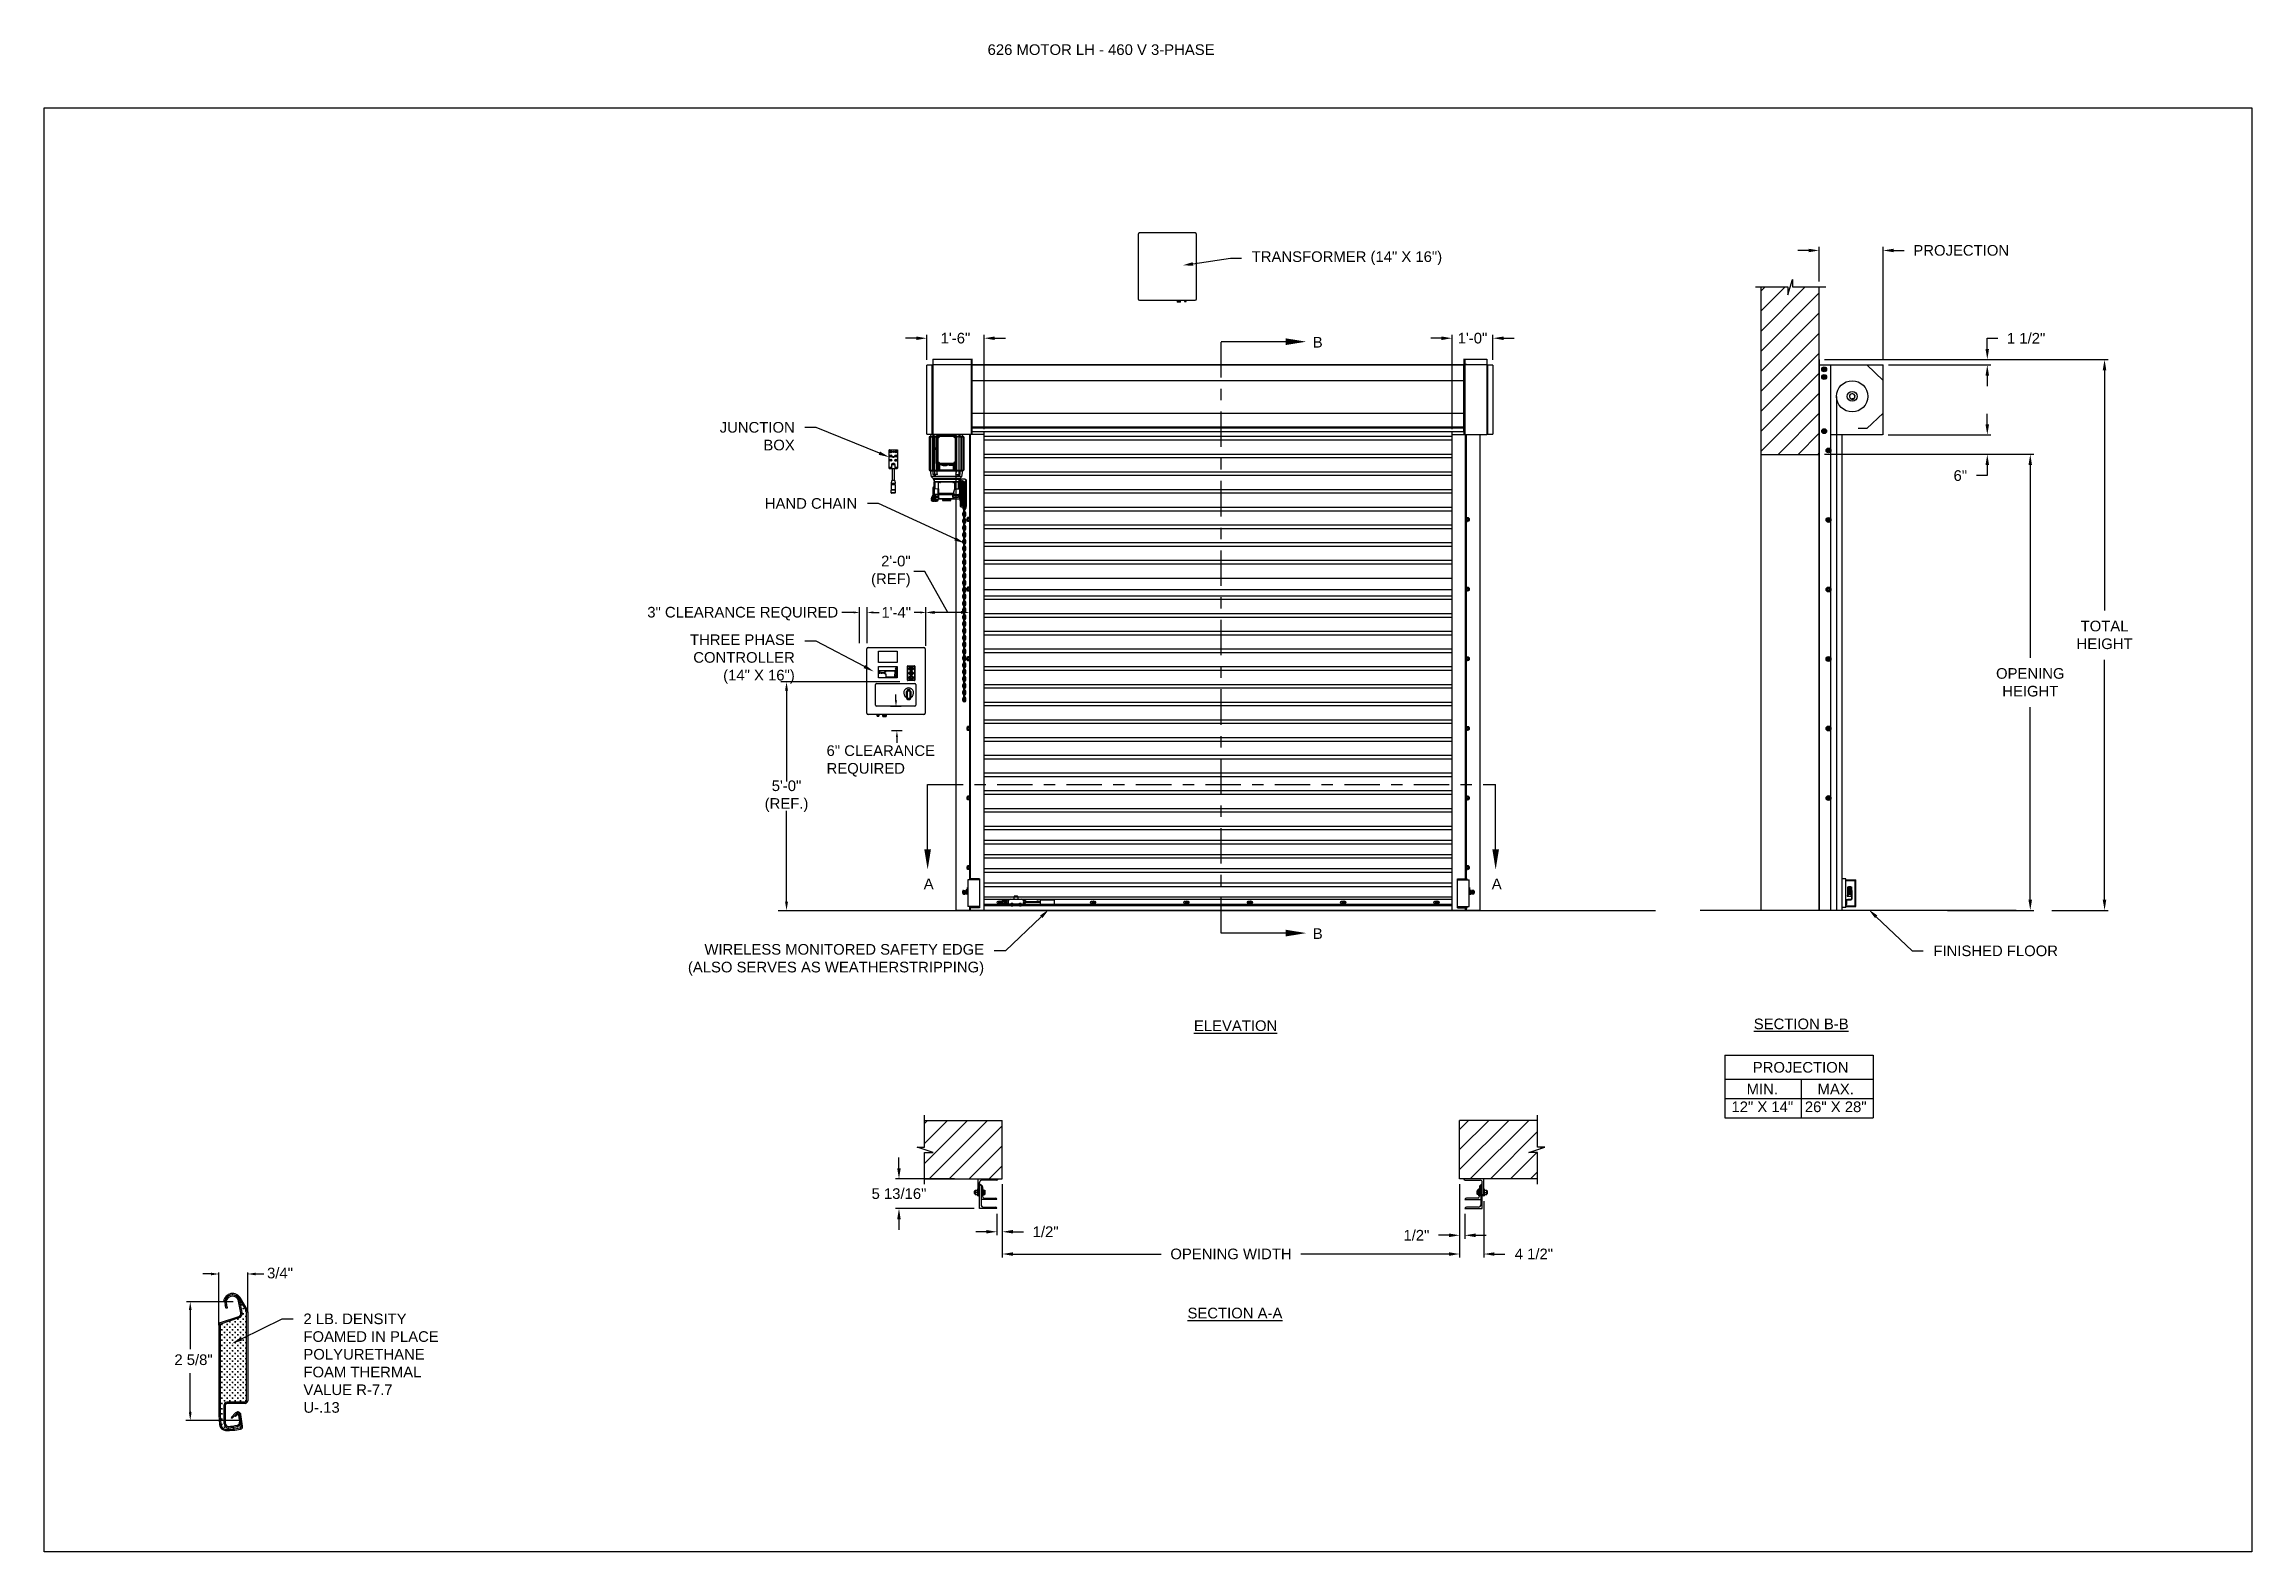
# Model space of a CAD drawing. Header units: inches. Extents: x 170 to 312, y 215 to 248.
# Drawn here: x 268.24 to 287.71, y 214.76 to 228.05 of the extents above; entities that cross this region are included whole.
import ezdxf
from ezdxf import colors
from ezdxf.entities.mleader import LeaderData, LeaderLine
from ezdxf.math import Vec2, Vec3

# ---------------------------------------------------------------- set-up
doc = ezdxf.new("R2010")
doc.units = ezdxf.units.IN
doc.header["$LTSCALE"] = 0.25
doc.header["$MEASUREMENT"] = 0
doc.linetypes.add('CENTER', pattern=[2, 1.25, -0.25, 0.25, -0.25])
for name, color, linetype in [('ANNOTATIONS', 1, 'Continuous'), ('DETAILS', 4, 'Continuous'), ('MOTOR LH', 7, 'Continuous'), ('SECTION CUTS', 6, 'CENTER')]:
    doc.layers.add(name, color=color, linetype=linetype)
doc.styles.add('ARIAL', font='arial.ttf', dxfattribs={"height": 0.09375})
doc.styles.add('ROMANS', font='Romans', dxfattribs={"height": 0.09375})
doc.styles.get("Standard").update_dxf_attribs({"font": 'romans.shx'})
doc.dimstyles.get("Standard").update_dxf_attribs({"dimscale": 60, "dimtxt": 0.0833, "dimasz": 0.0833, "dimexe": 0.0833, "dimexo": 0.04, "dimgap": 0.09, "dimtad": 0, "dimtih": 1, "dimtoh": 1, "dimdec": 4, "dimzin": 1, "dimdsep": 46, "dimlunit": 4, "dimtxsty": 'Standard', "dimcen": 0.09, "dimclrt": 150, "dimadec": 4, "dimazin": 2, "dimtfac": 1, "dimtdec": 0, "dimtofl": 0, "dimtmove": 0, "dimatfit": 3, "dimfxl": 1, "dimtolj": 1, "dimtzin": 0, "dimlwd": -1, "dimlwe": -1, "dimarcsym": 1})
doc.dimstyles.new('STANDARD$0', dxfattribs={"dimtxt": 0.09375, "dimasz": 0.09375, "dimexe": 0.03125, "dimexo": 0.046875, "dimgap": 0.09, "dimtad": 0, "dimtih": 1, "dimtoh": 1, "dimdec": 4, "dimzin": 0, "dimdsep": 46, "dimtxsty": 'ARIAL', "dimcen": 0.09, "dimadec": 0, "dimazin": 0, "dimtfac": 1, "dimtdec": 4, "dimtofl": 0, "dimtmove": 0, "dimatfit": 1, "dimfxl": 1, "dimtolj": 1, "dimtzin": 0, "dimarcsym": 0})
pattern_1 = [(45, (97.51732, -32.78357), (-0.08838835, 0.08838835), [])]

msp = doc.modelspace()

# ---------------------------------------------------------------- texts
at = {"layer": 'ANNOTATIONS', "style": 'ARIAL'}
for s, p in [('3/4"', (270.20771, 217.17024)), ('2 5/8"', (269.39027, 216.40588))]:
    msp.add_text(s, height=0.09375, dxfattribs=at).set_placement(p)
at = {"layer": 'ANNOTATIONS', "insert": (276.56248, 228.05267), "char_height": 0.09375, "width": 4.6220629, "attachment_point": 1, "line_spacing_factor": 0.86134, "style": 'ARIAL'}
msp.add_mtext('626 MOTOR LH - 460 V 3-PHASE', dxfattribs=at)
at = {"layer": 'ANNOTATIONS', "char_height": 0.09375, "style": 'ARIAL'}
for s, insert, attachment_point in [('2\'-0"\\P(REF)', (275.88387, 223.40353), 6), ('3" CLEARANCE REQUIRED', (273.5611, 223.032), 4), ('1\'-4"', (275.88688, 223.04261), 6), ('6" CLEARANCE\\PREQUIRED', (275.14229, 221.73296), 4), ('5\'-0"\\P(REF.)', (274.78909, 221.42207), 5)]:
    msp.add_mtext(s, dxfattribs=dict(at, insert=insert, attachment_point=attachment_point))
at = {"layer": 'ANNOTATIONS', "char_height": 0.09375, "attachment_point": 2, "style": 'ARIAL'}
for s, insert, width in [('{\\LELEVATION}', (278.74966, 219.44522), 3.0834986), ('{\\LSECTION B-B}', (283.73779, 219.46119), 1.3823677), ('{\\LSECTION A-A}', (278.74376, 216.91103), 1.3823677)]:
    msp.add_mtext(s, dxfattribs=dict(at, insert=insert, width=width))
for s, width, insert in [('PROJECTION ', 1.7594917, (283.73268, 219.07824)), ('MIN.\\P12" X 14" ', 0.6711642, (283.39456, 218.88624)), ('MAX.\\P26" X 28"', 0.6567117, (284.04199, 218.88624))]:
    msp.add_mtext_dynamic_manual_height_columns(s, width=width, gutter_width=1.36268, heights=[0], dxfattribs=dict(at, insert=insert))
at = {"layer": 'SECTION CUTS', "style": 'ARIAL'}
for s, p in [('B', (279.43031, 225.3786)), ('A', (275.99901, 220.60215)), ('A', (281.00854, 220.60215)), ('B', (279.43031, 220.16333))]:
    msp.add_text(s, height=0.09375, dxfattribs=at).set_placement(p)

# ---------------------------------------------------------------- blocks, each defined once
blk = doc.blocks.new('*D115')
at = {"layer": 'ANNOTATIONS', "color": 0, "lineweight": -2, "transparency": 16777216}
for p, q in [((275.781, 218.141), (275.781, 218.235)), ((276.27, 218.047), (275.75, 218.047)), ((276.445, 217.786), (275.75, 217.786)), ((275.781, 217.692), (275.781, 217.598))]:
    blk.add_line(p, q, dxfattribs=at)
at = {"layer": 'ANNOTATIONS', "color": 0, "transparency": 16777216}
for points in [[(275.765, 218.141), (275.796, 218.141), (275.781, 218.047)], [(275.765, 217.692), (275.796, 217.692), (275.781, 217.786)]]:
    blk.add_solid(points, dxfattribs=at)
at = {"layer": 'defpoints', "color": 0, "transparency": 16777216}
for p in [(276.317, 218.047), (275.781, 217.786), (276.492, 217.786)]:
    blk.add_point(p, dxfattribs=at)
at = {"layer": 'ANNOTATIONS', "color": 0, "transparency": 16777216, "insert": (275.781, 217.917), "char_height": 0.09375, "attachment_point": 5, "style": 'ARIAL'}
blk.add_mtext('\\A1;5 13/16"', dxfattribs=at)
blk = doc.blocks.new('*D116')
at = {"layer": 'ANNOTATIONS', "color": 0, "lineweight": -2, "transparency": 16777216}
for p, q in [((280.725, 218.001), (280.725, 217.519)), ((280.772, 217.739), (280.772, 217.519)), ((280.632, 217.55), (280.538, 217.55)), ((280.866, 217.55), (280.96, 217.55))]:
    blk.add_line(p, q, dxfattribs=at)
at = {"layer": 'ANNOTATIONS', "color": 0, "transparency": 16777216}
for points in [[(280.632, 217.566), (280.632, 217.534), (280.725, 217.55)], [(280.866, 217.566), (280.866, 217.534), (280.772, 217.55)]]:
    blk.add_solid(points, dxfattribs=at)
at = {"layer": 'defpoints', "color": 0, "transparency": 16777216}
for p in [(280.725, 218.047), (280.772, 217.786), (280.772, 217.55)]:
    blk.add_point(p, dxfattribs=at)
at = {"layer": 'ANNOTATIONS', "color": 0, "transparency": 16777216, "insert": (280.344, 217.55), "char_height": 0.0938, "attachment_point": 5, "style": 'ARIAL'}
blk.add_mtext('\\A1;1/2"', dxfattribs=at)
blk = doc.blocks.new('*D117')
at = {"layer": 'ANNOTATIONS', "color": 0, "lineweight": -2, "transparency": 16777216}
for p, q in [((276.692, 218.001), (276.692, 217.55)), ((276.645, 217.739), (276.645, 217.55)), ((276.551, 217.581), (276.458, 217.581)), ((276.786, 217.581), (276.88, 217.581))]:
    blk.add_line(p, q, dxfattribs=at)
at = {"layer": 'ANNOTATIONS', "color": 0, "transparency": 16777216}
for points in [[(276.551, 217.597), (276.551, 217.566), (276.645, 217.581)], [(276.786, 217.597), (276.786, 217.566), (276.692, 217.581)]]:
    blk.add_solid(points, dxfattribs=at)
at = {"layer": 'defpoints', "color": 0, "transparency": 16777216}
for p in [(276.692, 218.047), (276.645, 217.786), (276.645, 217.581)]:
    blk.add_point(p, dxfattribs=at)
at = {"layer": 'ANNOTATIONS', "color": 0, "transparency": 16777216, "insert": (277.074, 217.581), "char_height": 0.0938, "attachment_point": 5, "style": 'ARIAL'}
blk.add_mtext('\\A1;1/2"', dxfattribs=at)
blk = doc.blocks.new('*D118')
at = {"layer": 'ANNOTATIONS', "color": 0, "lineweight": -2, "transparency": 16777216}
for p, q in [((276.026, 225.271), (276.026, 225.492)), ((276.532, 224.659), (276.532, 225.492)), ((275.933, 225.461), (275.839, 225.461)), ((276.626, 225.461), (276.72, 225.461))]:
    blk.add_line(p, q, dxfattribs=at)
at = {"layer": 'ANNOTATIONS', "color": 0, "transparency": 16777216}
for points in [[(275.933, 225.476), (275.933, 225.445), (276.026, 225.461)], [(276.626, 225.476), (276.626, 225.445), (276.532, 225.461)]]:
    blk.add_solid(points, dxfattribs=at)
at = {"layer": 'defpoints', "color": 0, "transparency": 16777216}
for p in [(276.026, 225.461), (276.026, 225.224), (276.532, 224.612)]:
    blk.add_point(p, dxfattribs=at)
at = {"layer": 'ANNOTATIONS', "color": 0, "transparency": 16777216, "insert": (276.279, 225.461), "char_height": 0.0938, "attachment_point": 5, "style": 'ARIAL'}
blk.add_mtext('\\A1;1\'-6"', dxfattribs=at)
blk = doc.blocks.new('*D119')
at = {"layer": 'ANNOTATIONS', "color": 0, "lineweight": -2, "transparency": 16777216}
for p, q in [((280.659, 224.659), (280.659, 225.492)), ((281.019, 225.271), (281.019, 225.492)), ((280.565, 225.461), (280.471, 225.461)), ((281.113, 225.461), (281.206, 225.461))]:
    blk.add_line(p, q, dxfattribs=at)
at = {"layer": 'ANNOTATIONS', "color": 0, "transparency": 16777216}
for points in [[(280.565, 225.476), (280.565, 225.445), (280.659, 225.461)], [(281.113, 225.476), (281.113, 225.445), (281.019, 225.461)]]:
    blk.add_solid(points, dxfattribs=at)
at = {"layer": 'defpoints', "color": 0, "transparency": 16777216}
for p in [(280.659, 225.461), (281.019, 225.224), (280.659, 224.612)]:
    blk.add_point(p, dxfattribs=at)
at = {"layer": 'ANNOTATIONS', "color": 0, "transparency": 16777216, "insert": (280.839, 225.461), "char_height": 0.0938, "attachment_point": 5, "style": 'ARIAL'}
blk.add_mtext('\\A1;1\'-0"', dxfattribs=at)
blk = doc.blocks.new('*D120')
at = {"layer": 'ANNOTATIONS', "color": 0, "lineweight": -2, "transparency": 16777216}
for p, q in [((280.725, 218.001), (280.725, 217.353)), ((280.938, 217.851), (280.938, 217.353)), ((280.632, 217.385), (280.538, 217.385)), ((281.032, 217.385), (281.125, 217.385))]:
    blk.add_line(p, q, dxfattribs=at)
at = {"layer": 'ANNOTATIONS', "color": 0, "transparency": 16777216}
for points in [[(280.632, 217.4), (280.632, 217.369), (280.725, 217.385)], [(281.032, 217.4), (281.032, 217.369), (280.938, 217.385)]]:
    blk.add_solid(points, dxfattribs=at)
at = {"layer": 'defpoints', "color": 0, "transparency": 16777216}
for p in [(280.725, 218.047), (280.938, 217.897), (280.938, 217.385)]:
    blk.add_point(p, dxfattribs=at)
at = {"layer": 'ANNOTATIONS', "color": 0, "transparency": 16777216, "insert": (281.38, 217.385), "char_height": 0.0938, "attachment_point": 5, "style": 'ARIAL'}
blk.add_mtext('\\A1;4 1/2"', dxfattribs=at)
blk = doc.blocks.new('*D109')
at = {"layer": 'ANNOTATIONS', "color": 0, "lineweight": -2, "transparency": 16777216}
for p, q in [((276.692, 218.001), (276.692, 217.353)), ((280.725, 218.001), (280.725, 217.353)), ((276.786, 217.385), (278.092, 217.385)), ((280.632, 217.385), (279.325, 217.385))]:
    blk.add_line(p, q, dxfattribs=at)
at = {"layer": 'ANNOTATIONS', "color": 0, "transparency": 16777216}
for points in [[(276.786, 217.4), (276.786, 217.369), (276.692, 217.385)], [(280.632, 217.4), (280.632, 217.369), (280.725, 217.385)]]:
    blk.add_solid(points, dxfattribs=at)
at = {"layer": 'defpoints', "color": 0, "transparency": 16777216}
for p in [(276.692, 218.047), (280.725, 218.047), (280.725, 217.385)]:
    blk.add_point(p, dxfattribs=at)
at = {"layer": 'ANNOTATIONS', "color": 0, "transparency": 16777216, "insert": (278.709, 217.385), "char_height": 0.09375, "attachment_point": 5, "style": 'ARIAL'}
blk.add_mtext('\\A1;OPENING WIDTH', dxfattribs=at)
blk = doc.blocks.new('*D110')
at = {"layer": 'ANNOTATIONS', "color": 0, "lineweight": -2, "transparency": 16777216}
for p, q in [((283.896, 225.96), (283.896, 226.266)), ((284.46, 225.272), (284.46, 226.266)), ((283.802, 226.235), (283.708, 226.235)), ((284.554, 226.235), (284.647, 226.235))]:
    blk.add_line(p, q, dxfattribs=at)
at = {"layer": 'ANNOTATIONS', "color": 0, "transparency": 16777216}
for points in [[(283.802, 226.25), (283.802, 226.219), (283.896, 226.235)], [(284.554, 226.25), (284.554, 226.219), (284.46, 226.235)]]:
    blk.add_solid(points, dxfattribs=at)
at = {"layer": 'defpoints', "color": 0, "transparency": 16777216}
for p in [(284.46, 226.235), (283.896, 225.913), (284.46, 225.225)]:
    blk.add_point(p, dxfattribs=at)
at = {"layer": 'ANNOTATIONS', "color": 0, "transparency": 16777216, "insert": (285.149, 226.235), "char_height": 0.09375, "attachment_point": 5, "style": 'ARIAL'}
blk.add_mtext('\\A1;PROJECTION ', dxfattribs=at)
blk = doc.blocks.new('*D111')
at = {"layer": 'ANNOTATIONS', "color": 0, "lineweight": -2, "transparency": 16777216}
for p, q in [((283.943, 224.437), (285.789, 224.437)), ((285.758, 224.343), (285.758, 222.643)), ((285.758, 220.509), (285.758, 222.208)), ((285.027, 220.415), (285.789, 220.415))]:
    blk.add_line(p, q, dxfattribs=at)
at = {"layer": 'ANNOTATIONS', "color": 0, "transparency": 16777216}
for points in [[(285.742, 224.343), (285.773, 224.343), (285.758, 224.437)], [(285.742, 220.509), (285.773, 220.509), (285.758, 220.415)]]:
    blk.add_solid(points, dxfattribs=at)
at = {"layer": 'defpoints', "color": 0, "transparency": 16777216}
for p in [(283.896, 224.437), (284.98, 220.415), (285.758, 220.415)]:
    blk.add_point(p, dxfattribs=at)
at = {"layer": 'ANNOTATIONS', "color": 0, "transparency": 16777216, "insert": (285.758, 222.426), "char_height": 0.09375, "attachment_point": 5, "style": 'ARIAL'}
blk.add_mtext('\\A1;OPENING\\PHEIGHT', dxfattribs=at)
blk = doc.blocks.new('*D112')
at = {"layer": 'ANNOTATIONS', "color": 0, "lineweight": -2, "transparency": 16777216}
for p, q in [((283.943, 225.273), (286.444, 225.273)), ((286.413, 225.179), (286.413, 223.061)), ((286.413, 220.509), (286.413, 222.626)), ((285.947, 220.415), (286.444, 220.415))]:
    blk.add_line(p, q, dxfattribs=at)
at = {"layer": 'ANNOTATIONS', "color": 0, "transparency": 16777216}
for points in [[(286.397, 225.179), (286.428, 225.179), (286.413, 225.273)], [(286.397, 220.509), (286.428, 220.509), (286.413, 220.415)]]:
    blk.add_solid(points, dxfattribs=at)
at = {"layer": 'defpoints', "color": 0, "transparency": 16777216}
for p in [(283.896, 225.273), (285.901, 220.415), (286.413, 220.415)]:
    blk.add_point(p, dxfattribs=at)
at = {"layer": 'ANNOTATIONS', "color": 0, "transparency": 16777216, "insert": (286.413, 222.844), "char_height": 0.0938, "attachment_point": 5, "style": 'ARIAL'}
blk.add_mtext('\\A1;TOTAL\\PHEIGHT', dxfattribs=at)
blk = doc.blocks.new('*D113')
at = {"layer": 'ANNOTATIONS', "color": 0, "lineweight": -2, "transparency": 16777216}
for p, q in [((285.379, 224.701), (285.379, 224.795)), ((284.505, 224.608), (285.41, 224.608)), ((284.505, 224.437), (285.41, 224.437)), ((285.379, 224.343), (285.379, 224.249)), ((285.379, 224.249), (285.285, 224.249))]:
    blk.add_line(p, q, dxfattribs=at)
at = {"layer": 'ANNOTATIONS', "color": 0, "transparency": 16777216}
for points in [[(285.363, 224.701), (285.394, 224.701), (285.379, 224.608)], [(285.363, 224.343), (285.394, 224.343), (285.379, 224.437)]]:
    blk.add_solid(points, dxfattribs=at)
at = {"layer": 'defpoints', "color": 0, "transparency": 16777216}
for p in [(284.458, 224.608), (284.458, 224.437), (285.379, 224.437)]:
    blk.add_point(p, dxfattribs=at)
at = {"layer": 'ANNOTATIONS', "color": 0, "transparency": 16777216, "insert": (285.141, 224.249), "char_height": 0.0938, "attachment_point": 5, "style": 'ARIAL'}
blk.add_mtext('\\A1;6"', dxfattribs=at)
blk = doc.blocks.new('*D114')
at = {"layer": 'ANNOTATIONS', "color": 0, "lineweight": -2, "transparency": 16777216}
for p, q in [((284.507, 225.273), (285.41, 225.273)), ((285.379, 225.366), (285.379, 225.46)), ((285.379, 225.46), (285.472, 225.46)), ((284.507, 225.225), (285.41, 225.225)), ((285.379, 225.131), (285.379, 225.038))]:
    blk.add_line(p, q, dxfattribs=at)
at = {"layer": 'ANNOTATIONS', "color": 0, "transparency": 16777216}
for points in [[(285.363, 225.366), (285.394, 225.366), (285.379, 225.273)], [(285.363, 225.131), (285.394, 225.131), (285.379, 225.225)]]:
    blk.add_solid(points, dxfattribs=at)
at = {"layer": 'defpoints', "color": 0, "transparency": 16777216}
for p in [(284.46, 225.273), (285.379, 225.273), (284.46, 225.225)]:
    blk.add_point(p, dxfattribs=at)
at = {"layer": 'ANNOTATIONS', "color": 0, "transparency": 16777216, "insert": (285.721, 225.46), "char_height": 0.0938, "attachment_point": 5, "style": 'ARIAL'}
blk.add_mtext('\\A1;1 1/2"', dxfattribs=at)

# ---------------------------------------------------------------- dimensions: what is measured, and where the dimension line sits
at = {"layer": 'ANNOTATIONS'}
dim = msp.add_linear_dim(base=(284.45987, 226.23467), p1=(283.89599, 225.91347), p2=(284.45987, 225.22508), text='PROJECTION ', dimstyle='STANDARD$0', dxfattribs=at)
dim.commit()
dim.dimension.update_dxf_attribs({"geometry": '*D110', "text_midpoint": (285.14898, 226.23467)})
for base, p1, p2, angle, text, picture, middle in [((276.02636, 225.46051), (276.5323, 224.61169), (276.02636, 225.22384), 180, '1\'-6"', '*D118', (276.27933, 225.46051)), ((280.6588, 225.46051), (281.019, 225.22422), (280.6588, 224.61169), 180, '1\'-0"', '*D119', (280.8389, 225.46051)), ((275.78076, 217.78574), (276.3171, 218.04741), (276.4921, 217.78574), 90, '5 13/16"', '*D115', (275.78076, 217.91658)), ((276.64523, 217.58132), (276.6921, 218.04742), (276.64523, 217.78574), 180, '1/2"', '*D117', (277.07368, 217.58132))]:
    dim = msp.add_linear_dim(base=base, p1=p1, p2=p2, angle=angle, text=text, dimstyle='STANDARD$0', dxfattribs=at)
    dim.commit()
    dim.dimension.update_dxf_attribs({"geometry": picture, "text_midpoint": middle, "dimtype": 160})
for base, p1, p2, text, picture, middle in [((285.37854, 225.27272), (284.45987, 225.22508), (284.45987, 225.27272), '1 1/2"', '*D114', (285.72098, 225.46022)), ((286.41256, 220.41511), (283.89599, 225.27272), (285.90052, 220.41511), 'TOTAL\\PHEIGHT', '*D112', (286.41256, 222.84392)), ((285.37854, 224.43674), (284.45774, 224.60767), (284.45774, 224.43674), '6"', '*D113', (285.14066, 224.24924)), ((285.75758, 220.41511), (283.89599, 224.43674), (284.98018, 220.41511), 'OPENING\\PHEIGHT', '*D111', (285.75758, 222.42592))]:
    dim = msp.add_linear_dim(base=base, p1=p1, p2=p2, angle=90, text=text, dimstyle='STANDARD$0', dxfattribs=at)
    dim.commit()
    dim.dimension.update_dxf_attribs({"geometry": picture, "text_midpoint": middle})
dim = msp.add_aligned_dim(p1=(276.6921, 218.04742), p2=(280.72544, 218.04742), distance=-0.6628, text='OPENING WIDTH', dimstyle='STANDARD$0', dxfattribs=at)
dim.commit()
dim.dimension.update_dxf_attribs({"geometry": '*D109', "text_midpoint": (278.70877, 217.38462)})
for base, p2, text, picture, middle in [((280.77231, 217.55007), (280.77231, 217.78574), '1/2"', '*D116', (280.34386, 217.55007)), ((280.93794, 217.38462), (280.93794, 217.89742), '4 1/2"', '*D120', (281.38043, 217.38462))]:
    dim = msp.add_linear_dim(base=base, p1=(280.72544, 218.04742), p2=p2, text=text, dimstyle='STANDARD$0', dxfattribs=at)
    dim.commit()
    dim.dimension.update_dxf_attribs({"geometry": picture, "text_midpoint": middle, "dimtype": 160})

# ---------------------------------------------------------------- hatches: boundary and pattern name
at = {"layer": 'MOTOR LH'}
h = msp.add_hatch(dxfattribs=at)
h.set_pattern_fill('ANSI31', color=256, style=0)
h.set_pattern_definition([(45, (96.66995, -32.78357), (-0.08838835, 0.08838835), [])])
h.paths.add_polyline_path([(283.38036, 224.43674), (283.89599, 224.43674), (283.89599, 225.91347), (283.65949, 225.91347), (283.65949, 225.97813), (283.62108, 225.84477), (283.62108, 225.91347), (283.38036, 225.91347)])
h = msp.add_hatch(dxfattribs=at)
h.set_pattern_fill('ANSI31', color=256, style=0)
h.set_pattern_definition(pattern_1)
h.paths.add_polyline_path([(276.6921, 218.56305), (276.0046, 218.56305), (276.0046, 218.32585), (275.9405, 218.32585), (276.08257, 218.27894), (276.0046, 218.27894), (276.0046, 218.04742), (276.6921, 218.04742), (276.6921, 218.20993)])
h = msp.add_hatch(dxfattribs=at)
h.set_pattern_fill('ANSI31', color=256, style=0)
h.set_pattern_definition(pattern_1)
h.paths.add_polyline_path([(281.47704, 218.32585), (281.41294, 218.32585), (281.41294, 218.56305), (280.72544, 218.56305), (280.72544, 218.04742), (280.74361, 218.04742), (281.41294, 218.04742), (281.41294, 218.27894), (281.33497, 218.27894)])

# ---------------------------------------------------------------- linework, layer by layer
at = {"layer": 'ANNOTATIONS'}
for p, q in [((275.38097, 223.04261), (275.27637, 223.04261)), ((275.43411, 222.77305), (275.43411, 223.08974)), ((275.49979, 222.77305), (275.49979, 223.08974)), ((275.55323, 223.04261), (275.60637, 223.04261)), ((275.96813, 223.04261), (275.91499, 223.04261)), ((276.01704, 222.74794), (276.01704, 223.08974)), ((276.32675, 223.04261), (276.09471, 223.04261)), ((275.78895, 222.42941), (274.73799, 222.42941)), ((274.78909, 222.35175), (274.78909, 221.55133)), ((275.80146, 222.21402), (275.7072, 222.21402)), ((275.75433, 222.26716), (275.75433, 222.3203)), ((275.80992, 221.99872), (275.71566, 221.99872)), ((275.76279, 221.94558), (275.76279, 221.89244)), ((274.78909, 220.49278), (274.78909, 221.2928)), ((283.06399, 219.13767), (283.06399, 218.5863)), ((283.06399, 219.13767), (284.37176, 219.13767)), ((284.37176, 219.13767), (284.37176, 218.5863)), ((283.06399, 218.9262), (284.37176, 218.9262)), ((283.73684, 218.9262), (283.73684, 218.5863)), ((283.06399, 218.75625), (284.37176, 218.75625)), ((283.06399, 218.5863), (284.37176, 218.5863)), ((269.7129, 217.20876), (269.64258, 217.20876)), ((269.78322, 216.76536), (269.78322, 217.22142)), ((270.03768, 216.87584), (270.03768, 217.22142)), ((270.108, 217.20876), (270.17832, 217.20876)), ((269.90833, 216.96217), (269.49822, 216.96217)), ((269.53043, 216.89185), (269.53043, 216.54539)), ((269.53043, 215.98797), (269.53043, 216.33443)), ((269.95472, 215.91765), (269.49255, 215.91765))]:
    msp.add_line(p, q, dxfattribs=at)
for p in [(270.03768, 217.20876), (269.53043, 215.99215)]:
    msp.add_point(p, dxfattribs=at)
for points in [[(275.38097, 223.05147), (275.38097, 223.03376), (275.43411, 223.04261)], [(275.55323, 223.05147), (275.55323, 223.03376), (275.50009, 223.04261)], [(275.96813, 223.05147), (275.96813, 223.03376), (276.02127, 223.04261)], [(276.09471, 223.02967), (276.09471, 223.05556), (276.01704, 223.04261)], [(276.32675, 223.02967), (276.32675, 223.05556), (276.40441, 223.04261)], [(274.80203, 222.35175), (274.77615, 222.35175), (274.78909, 222.42941)], [(275.76319, 222.26716), (275.74547, 222.26716), (275.75433, 222.21402)], [(275.77164, 221.94558), (275.75393, 221.94558), (275.76279, 221.99872)], [(274.80203, 220.49278), (274.77615, 220.49278), (274.78909, 220.41511)], [(269.7129, 217.19704), (269.7129, 217.22048), (269.78322, 217.20876)], [(270.108, 217.19704), (270.108, 217.22048), (270.03768, 217.20876)], [(269.54215, 216.89185), (269.51871, 216.89185), (269.53043, 216.96217)], [(269.54215, 215.98797), (269.51871, 215.98797), (269.53043, 215.91765)]]:
    msp.add_solid(points, dxfattribs=at)
at = {"layer": 'defpoints'}
msp.add_lwpolyline([(287.7119, 214.75854), (268.24203, 214.75854), (268.24203, 227.49365), (287.7119, 227.49365)], close=True, dxfattribs=at)
at = {"layer": 'DETAILS'}
for p, q in [((269.83563, 216.96509), (269.82466, 216.96703)), ((269.84858, 216.90565), (269.83843, 216.93713)), ((269.85917, 216.90909), (269.84858, 216.90565)), ((269.85917, 216.90909), (269.84904, 216.94055)), ((269.9771, 216.86769), (269.95664, 216.96869)), ((270.02249, 216.88889), (269.96492, 216.9886)), ((269.98797, 216.87014), (269.96756, 216.9709)), ((269.97279, 216.97497), (269.97279, 216.96677)), ((270.03097, 216.89647), (269.97457, 216.99417)), ((269.98953, 216.93696), (269.97793, 216.93696)), ((269.98373, 216.94276), (269.98373, 216.93116)), ((270.0018, 216.90295), (269.9902, 216.90295)), ((269.996, 216.90875), (269.996, 216.89715)), ((269.78322, 216.76096), (269.78322, 215.96467)), ((269.79436, 216.76096), (269.79436, 215.96467)), ((269.95651, 216.83151), (269.79514, 216.77751)), ((269.96004, 216.82094), (269.79867, 216.76695)), ((269.81613, 216.76369), (269.80453, 216.76369)), ((269.81613, 216.71728), (269.80453, 216.71728)), ((269.81033, 216.7695), (269.81033, 216.75789)), ((269.81033, 216.72308), (269.81033, 216.71148)), ((269.83934, 216.74049), (269.82774, 216.74049)), ((269.83354, 216.74629), (269.83354, 216.73468)), ((269.83354, 216.69987), (269.83354, 216.68827)), ((269.86255, 216.76369), (269.85094, 216.76369)), ((269.86255, 216.71728), (269.85094, 216.71728)), ((269.85675, 216.7695), (269.85675, 216.75789)), ((269.85675, 216.72308), (269.85675, 216.71148)), ((269.88576, 216.7869), (269.87415, 216.7869)), ((269.88576, 216.74049), (269.87415, 216.74049)), ((269.87996, 216.79271), (269.87996, 216.7811)), ((269.87996, 216.74629), (269.87996, 216.73468)), ((269.87996, 216.69987), (269.87996, 216.68827)), ((269.90897, 216.76369), (269.89736, 216.76369)), ((269.90897, 216.71728), (269.89736, 216.71728)), ((269.90316, 216.7695), (269.90316, 216.75789)), ((269.90316, 216.72308), (269.90316, 216.71148)), ((269.93218, 216.7869), (269.92057, 216.7869)), ((269.93218, 216.74049), (269.92057, 216.74049)), ((269.92637, 216.79271), (269.92637, 216.7811)), ((269.92637, 216.74629), (269.92637, 216.73468)), ((269.92637, 216.69987), (269.92637, 216.68827)), ((269.95538, 216.81011), (269.94378, 216.81011)), ((269.95538, 216.76369), (269.94378, 216.76369)), ((269.95538, 216.71728), (269.94378, 216.71728)), ((269.94958, 216.81591), (269.94958, 216.80431)), ((269.94958, 216.7695), (269.94958, 216.75789)), ((269.94958, 216.72308), (269.94958, 216.71148)), ((269.97859, 216.7869), (269.96699, 216.7869)), ((269.97859, 216.74049), (269.96699, 216.74049)), ((269.97279, 216.82782), (269.97279, 216.82752)), ((269.97279, 216.79271), (269.97279, 216.7811)), ((269.97279, 216.74629), (269.97279, 216.73468)), ((269.97279, 216.69987), (269.97279, 216.68827)), ((269.97859, 216.83332), (269.97857, 216.83332)), ((270.0018, 216.85653), (269.9902, 216.85653)), ((270.0018, 216.81011), (269.9902, 216.81011)), ((270.0018, 216.76369), (269.9902, 216.76369)), ((270.0018, 216.71728), (269.9902, 216.71728)), ((269.996, 216.86233), (269.996, 216.85073)), ((269.996, 216.81591), (269.996, 216.80431)), ((269.996, 216.7695), (269.996, 216.75789)), ((269.996, 216.72308), (269.996, 216.71148)), ((270.02501, 216.87974), (270.01341, 216.87974)), ((270.02501, 216.83332), (270.01341, 216.83332)), ((270.02501, 216.7869), (270.01341, 216.7869)), ((270.02501, 216.74049), (270.01341, 216.74049)), ((270.01921, 216.88554), (270.01921, 216.87394)), ((270.01921, 216.83912), (270.01921, 216.82752)), ((270.01921, 216.79271), (270.01921, 216.7811)), ((270.01921, 216.74629), (270.01921, 216.73468)), ((270.01921, 216.69987), (270.01921, 216.68827)), ((270.03768, 216.87144), (270.03768, 216.09066)), ((269.81613, 216.67086), (269.80453, 216.67086)), ((269.81613, 216.62444), (269.80453, 216.62444)), ((269.81613, 216.57802), (269.80453, 216.57802)), ((269.81613, 216.53161), (269.80453, 216.53161)), ((269.81033, 216.67666), (269.81033, 216.66506)), ((269.81033, 216.63024), (269.81033, 216.61864)), ((269.81033, 216.58383), (269.81033, 216.57222)), ((269.81033, 216.53741), (269.81033, 216.52581)), ((269.83934, 216.69407), (269.82774, 216.69407)), ((269.83934, 216.64765), (269.82774, 216.64765)), ((269.83934, 216.60123), (269.82774, 216.60123)), ((269.83934, 216.55482), (269.82774, 216.55482)), ((269.83934, 216.5084), (269.82774, 216.5084)), ((269.83354, 216.65345), (269.83354, 216.64185)), ((269.83354, 216.60704), (269.83354, 216.59543)), ((269.83354, 216.56062), (269.83354, 216.54901)), ((269.83354, 216.5142), (269.83354, 216.5026)), ((269.86255, 216.67086), (269.85094, 216.67086)), ((269.86255, 216.62444), (269.85094, 216.62444)), ((269.86255, 216.57802), (269.85094, 216.57802)), ((269.86255, 216.53161), (269.85094, 216.53161)), ((269.85675, 216.67666), (269.85675, 216.66506)), ((269.85675, 216.63024), (269.85675, 216.61864)), ((269.85675, 216.58383), (269.85675, 216.57222)), ((269.85675, 216.53741), (269.85675, 216.52581)), ((269.88576, 216.69407), (269.87415, 216.69407)), ((269.88576, 216.64765), (269.87415, 216.64765)), ((269.88576, 216.60123), (269.87415, 216.60123)), ((269.88576, 216.55482), (269.87415, 216.55482)), ((269.88576, 216.5084), (269.87415, 216.5084)), ((269.87996, 216.65345), (269.87996, 216.64185)), ((269.87996, 216.60704), (269.87996, 216.59543)), ((269.87996, 216.56062), (269.87996, 216.54901)), ((269.87996, 216.5142), (269.87996, 216.5026)), ((269.90897, 216.67086), (269.89736, 216.67086)), ((269.90897, 216.62444), (269.89736, 216.62444)), ((269.90897, 216.57802), (269.89736, 216.57802)), ((269.90897, 216.53161), (269.89736, 216.53161)), ((269.90316, 216.67666), (269.90316, 216.66506)), ((269.90316, 216.63024), (269.90316, 216.61864)), ((269.90316, 216.58383), (269.90316, 216.57222)), ((269.90316, 216.53741), (269.90316, 216.52581)), ((269.93218, 216.69407), (269.92057, 216.69407)), ((269.93218, 216.64765), (269.92057, 216.64765)), ((269.93218, 216.60123), (269.92057, 216.60123)), ((269.93218, 216.55482), (269.92057, 216.55482)), ((269.93218, 216.5084), (269.92057, 216.5084)), ((269.92637, 216.65345), (269.92637, 216.64185)), ((269.92637, 216.60704), (269.92637, 216.59543)), ((269.92637, 216.56062), (269.92637, 216.54901)), ((269.92637, 216.5142), (269.92637, 216.5026)), ((269.95538, 216.67086), (269.94378, 216.67086)), ((269.95538, 216.62444), (269.94378, 216.62444)), ((269.95538, 216.57802), (269.94378, 216.57802)), ((269.95538, 216.53161), (269.94378, 216.53161)), ((269.94958, 216.67666), (269.94958, 216.66506)), ((269.94958, 216.63024), (269.94958, 216.61864)), ((269.94958, 216.58383), (269.94958, 216.57222)), ((269.94958, 216.53741), (269.94958, 216.52581)), ((269.97859, 216.69407), (269.96699, 216.69407)), ((269.97859, 216.64765), (269.96699, 216.64765)), ((269.97859, 216.60123), (269.96699, 216.60123)), ((269.97859, 216.55482), (269.96699, 216.55482)), ((269.97859, 216.5084), (269.96699, 216.5084)), ((269.97279, 216.65345), (269.97279, 216.64185)), ((269.97279, 216.60704), (269.97279, 216.59543)), ((269.97279, 216.56062), (269.97279, 216.54901)), ((269.97279, 216.5142), (269.97279, 216.5026)), ((270.0018, 216.67086), (269.9902, 216.67086)), ((270.0018, 216.62444), (269.9902, 216.62444)), ((270.0018, 216.57802), (269.9902, 216.57802)), ((270.0018, 216.53161), (269.9902, 216.53161)), ((269.996, 216.67666), (269.996, 216.66506)), ((269.996, 216.63024), (269.996, 216.61864)), ((269.996, 216.58383), (269.996, 216.57222)), ((269.996, 216.53741), (269.996, 216.52581)), ((270.02501, 216.69407), (270.01341, 216.69407)), ((270.02501, 216.64765), (270.01341, 216.64765)), ((270.02501, 216.60123), (270.01341, 216.60123)), ((270.02501, 216.55482), (270.01341, 216.55482)), ((270.02501, 216.5084), (270.01341, 216.5084)), ((270.01921, 216.65345), (270.01921, 216.64185)), ((270.01921, 216.60704), (270.01921, 216.59543)), ((270.01921, 216.56062), (270.01921, 216.54901)), ((270.01921, 216.5142), (270.01921, 216.5026)), ((269.81613, 216.48519), (269.80453, 216.48519)), ((269.81613, 216.43877), (269.80453, 216.43877)), ((269.81613, 216.39235), (269.80453, 216.39235)), ((269.81613, 216.34594), (269.80453, 216.34594)), ((269.81033, 216.49099), (269.81033, 216.47939)), ((269.81033, 216.44457), (269.81033, 216.43297)), ((269.81033, 216.39816), (269.81033, 216.38655)), ((269.81033, 216.35174), (269.81033, 216.34014)), ((269.83934, 216.46198), (269.82774, 216.46198)), ((269.83934, 216.41556), (269.82774, 216.41556)), ((269.83934, 216.36915), (269.82774, 216.36915)), ((269.83934, 216.32273), (269.82774, 216.32273)), ((269.83354, 216.46778), (269.83354, 216.45618)), ((269.83354, 216.42137), (269.83354, 216.40976)), ((269.83354, 216.37495), (269.83354, 216.36334)), ((269.83354, 216.32853), (269.83354, 216.31693)), ((269.86255, 216.48519), (269.85094, 216.48519)), ((269.86255, 216.43877), (269.85094, 216.43877)), ((269.86255, 216.39235), (269.85094, 216.39235)), ((269.86255, 216.34594), (269.85094, 216.34594)), ((269.85675, 216.49099), (269.85675, 216.47939)), ((269.85675, 216.44457), (269.85675, 216.43297)), ((269.85675, 216.39816), (269.85675, 216.38655)), ((269.85675, 216.35174), (269.85675, 216.34014)), ((269.88576, 216.46198), (269.87415, 216.46198)), ((269.88576, 216.41556), (269.87415, 216.41556)), ((269.88576, 216.36915), (269.87415, 216.36915)), ((269.88576, 216.32273), (269.87415, 216.32273)), ((269.87996, 216.46778), (269.87996, 216.45618)), ((269.87996, 216.42137), (269.87996, 216.40976)), ((269.87996, 216.37495), (269.87996, 216.36334)), ((269.87996, 216.32853), (269.87996, 216.31693)), ((269.90897, 216.48519), (269.89736, 216.48519)), ((269.90897, 216.43877), (269.89736, 216.43877)), ((269.90897, 216.39235), (269.89736, 216.39235)), ((269.90897, 216.34594), (269.89736, 216.34594)), ((269.90316, 216.49099), (269.90316, 216.47939)), ((269.90316, 216.44457), (269.90316, 216.43297)), ((269.90316, 216.39816), (269.90316, 216.38655)), ((269.90316, 216.35174), (269.90316, 216.34014)), ((269.93218, 216.46198), (269.92057, 216.46198)), ((269.93218, 216.41556), (269.92057, 216.41556)), ((269.93218, 216.36915), (269.92057, 216.36915)), ((269.93218, 216.32273), (269.92057, 216.32273)), ((269.92637, 216.46778), (269.92637, 216.45618)), ((269.92637, 216.42137), (269.92637, 216.40976)), ((269.92637, 216.37495), (269.92637, 216.36334)), ((269.92637, 216.32853), (269.92637, 216.31693)), ((269.95538, 216.48519), (269.94378, 216.48519)), ((269.95538, 216.43877), (269.94378, 216.43877)), ((269.95538, 216.39235), (269.94378, 216.39235)), ((269.95538, 216.34594), (269.94378, 216.34594)), ((269.94958, 216.49099), (269.94958, 216.47939)), ((269.94958, 216.44457), (269.94958, 216.43297)), ((269.94958, 216.39816), (269.94958, 216.38655)), ((269.94958, 216.35174), (269.94958, 216.34014)), ((269.97859, 216.46198), (269.96699, 216.46198)), ((269.97859, 216.41556), (269.96699, 216.41556)), ((269.97859, 216.36915), (269.96699, 216.36915)), ((269.97859, 216.32273), (269.96699, 216.32273)), ((269.97279, 216.46778), (269.97279, 216.45618)), ((269.97279, 216.42137), (269.97279, 216.40976)), ((269.97279, 216.37495), (269.97279, 216.36334)), ((269.97279, 216.32853), (269.97279, 216.31693)), ((270.0018, 216.48519), (269.9902, 216.48519)), ((270.0018, 216.43877), (269.9902, 216.43877)), ((270.0018, 216.39235), (269.9902, 216.39235)), ((270.0018, 216.34594), (269.9902, 216.34594)), ((269.996, 216.49099), (269.996, 216.47939)), ((269.996, 216.44457), (269.996, 216.43297)), ((269.996, 216.39816), (269.996, 216.38655)), ((269.996, 216.35174), (269.996, 216.34014)), ((270.02501, 216.46198), (270.01341, 216.46198)), ((270.02501, 216.41556), (270.01341, 216.41556)), ((270.02501, 216.36915), (270.01341, 216.36915)), ((270.02501, 216.32273), (270.01341, 216.32273)), ((270.01921, 216.46778), (270.01921, 216.45618)), ((270.01921, 216.42137), (270.01921, 216.40976)), ((270.01921, 216.37495), (270.01921, 216.36334)), ((270.01921, 216.32853), (270.01921, 216.31693)), ((269.81613, 216.29952), (269.80453, 216.29952)), ((269.81613, 216.2531), (269.80453, 216.2531)), ((269.81613, 216.20668), (269.80453, 216.20668)), ((269.81613, 216.16027), (269.80453, 216.16027)), ((269.81033, 216.30532), (269.81033, 216.29372)), ((269.81033, 216.2589), (269.81033, 216.2473)), ((269.81033, 216.21249), (269.81033, 216.20088)), ((269.81033, 216.16607), (269.81033, 216.15447)), ((269.81033, 216.11965), (269.81033, 216.10805)), ((269.83934, 216.27631), (269.82774, 216.27631)), ((269.83934, 216.22989), (269.82774, 216.22989)), ((269.83934, 216.18348), (269.82774, 216.18348)), ((269.83934, 216.13706), (269.82774, 216.13706)), ((269.83354, 216.28211), (269.83354, 216.27051)), ((269.83354, 216.2357), (269.83354, 216.22409)), ((269.83354, 216.18928), (269.83354, 216.17767)), ((269.83354, 216.14286), (269.83354, 216.13126)), ((269.86255, 216.29952), (269.85094, 216.29952)), ((269.86255, 216.2531), (269.85094, 216.2531)), ((269.86255, 216.20668), (269.85094, 216.20668)), ((269.86255, 216.16027), (269.85094, 216.16027)), ((269.85675, 216.30532), (269.85675, 216.29372)), ((269.85675, 216.2589), (269.85675, 216.2473)), ((269.85675, 216.21249), (269.85675, 216.20088)), ((269.85675, 216.16607), (269.85675, 216.15447)), ((269.85675, 216.11965), (269.85675, 216.10805)), ((269.88576, 216.27631), (269.87415, 216.27631)), ((269.88576, 216.22989), (269.87415, 216.22989)), ((269.88576, 216.18348), (269.87415, 216.18348)), ((269.88576, 216.13706), (269.87415, 216.13706)), ((269.87996, 216.28211), (269.87996, 216.27051)), ((269.87996, 216.2357), (269.87996, 216.22409)), ((269.87996, 216.18928), (269.87996, 216.17767)), ((269.87996, 216.14286), (269.87996, 216.13126)), ((269.90897, 216.29952), (269.89736, 216.29952)), ((269.90897, 216.2531), (269.89736, 216.2531)), ((269.90897, 216.20668), (269.89736, 216.20668)), ((269.90897, 216.16027), (269.89736, 216.16027)), ((269.90316, 216.30532), (269.90316, 216.29372)), ((269.90316, 216.2589), (269.90316, 216.2473)), ((269.90316, 216.21249), (269.90316, 216.20088)), ((269.90316, 216.16607), (269.90316, 216.15447)), ((269.90316, 216.11965), (269.90316, 216.10805)), ((269.93218, 216.27631), (269.92057, 216.27631)), ((269.93218, 216.22989), (269.92057, 216.22989)), ((269.93218, 216.18348), (269.92057, 216.18348)), ((269.93218, 216.13706), (269.92057, 216.13706)), ((269.92637, 216.28211), (269.92637, 216.27051)), ((269.92637, 216.2357), (269.92637, 216.22409)), ((269.92637, 216.18928), (269.92637, 216.17767)), ((269.92637, 216.14286), (269.92637, 216.13126)), ((269.95538, 216.29952), (269.94378, 216.29952)), ((269.95538, 216.2531), (269.94378, 216.2531)), ((269.95538, 216.20668), (269.94378, 216.20668)), ((269.95538, 216.16027), (269.94378, 216.16027)), ((269.94958, 216.30532), (269.94958, 216.29372)), ((269.94958, 216.2589), (269.94958, 216.2473)), ((269.94958, 216.21249), (269.94958, 216.20088)), ((269.94958, 216.16607), (269.94958, 216.15447)), ((269.94958, 216.11965), (269.94958, 216.10805)), ((269.97859, 216.27631), (269.96699, 216.27631)), ((269.97859, 216.22989), (269.96699, 216.22989)), ((269.97859, 216.18348), (269.96699, 216.18348)), ((269.97859, 216.13706), (269.96699, 216.13706)), ((269.97279, 216.28211), (269.97279, 216.27051)), ((269.97279, 216.2357), (269.97279, 216.22409)), ((269.97279, 216.18928), (269.97279, 216.17767)), ((269.97279, 216.14286), (269.97279, 216.13126)), ((270.0018, 216.29952), (269.9902, 216.29952)), ((270.0018, 216.2531), (269.9902, 216.2531)), ((270.0018, 216.20668), (269.9902, 216.20668)), ((270.0018, 216.16027), (269.9902, 216.16027)), ((269.996, 216.30532), (269.996, 216.29372)), ((269.996, 216.2589), (269.996, 216.2473)), ((269.996, 216.21249), (269.996, 216.20088)), ((269.996, 216.16607), (269.996, 216.15447)), ((269.996, 216.11965), (269.996, 216.10805)), ((270.02501, 216.27631), (270.01341, 216.27631)), ((270.02501, 216.22989), (270.01341, 216.22989)), ((270.02501, 216.18348), (270.01341, 216.18348)), ((270.02501, 216.13706), (270.01341, 216.13706)), ((270.01921, 216.28211), (270.01921, 216.27051)), ((270.01921, 216.2357), (270.01921, 216.22409)), ((270.01921, 216.18928), (270.01921, 216.17767)), ((270.01921, 216.14286), (270.01921, 216.13126)), ((269.78322, 215.96467), (269.7891, 215.88062)), ((269.79436, 215.96467), (269.80004, 215.88146)), ((269.81613, 216.11385), (269.80453, 216.11385)), ((269.81613, 216.06743), (269.80453, 216.06743)), ((269.81613, 216.02101), (269.80453, 216.02101)), ((269.81613, 215.9746), (269.80453, 215.9746)), ((269.81613, 215.92818), (269.80453, 215.92818)), ((269.81033, 216.07323), (269.81033, 216.06163)), ((269.81033, 216.02682), (269.81033, 216.01521)), ((269.81033, 215.9804), (269.81033, 215.9688)), ((269.81033, 215.93398), (269.81033, 215.92238)), ((269.83934, 216.09064), (269.82774, 216.09064)), ((269.83, 216.04422), (269.82774, 216.04422)), ((269.83, 215.99781), (269.82774, 215.99781)), ((269.83, 215.95139), (269.82774, 215.95139)), ((269.83, 215.88828), (269.83, 216.05493)), ((269.83354, 216.09644), (269.83354, 216.08484)), ((269.84106, 215.88828), (269.84106, 216.05493)), ((269.86255, 216.11385), (269.85094, 216.11385)), ((270.01429, 216.06726), (269.85339, 216.06726)), ((269.88576, 216.09064), (269.87415, 216.09064)), ((269.87996, 216.09644), (269.87996, 216.08484)), ((269.89277, 215.94425), (269.93047, 215.98367)), ((269.89277, 215.94425), (269.90078, 215.93651)), ((269.90897, 216.11385), (269.89736, 216.11385)), ((269.90078, 215.93651), (269.93852, 215.97597)), ((269.93218, 216.09064), (269.92057, 216.09064)), ((269.9301, 215.95117), (269.92188, 215.95857)), ((269.92637, 216.09644), (269.92637, 216.08484)), ((269.9301, 215.95117), (269.9432, 215.96557)), ((269.95538, 216.11385), (269.94378, 216.11385)), ((269.95512, 215.96361), (269.96484, 215.90318)), ((269.98037, 215.86577), (269.96651, 215.96689)), ((269.97859, 216.09064), (269.96699, 216.09064)), ((269.97279, 216.09644), (269.97279, 216.08484)), ((269.9914, 215.86728), (269.97755, 215.9684)), ((270.0018, 216.11385), (269.9902, 216.11385)), ((270.02501, 216.09064), (270.01341, 216.09064)), ((270.01921, 216.09644), (270.01921, 216.08484)), ((269.81613, 215.88176), (269.80453, 215.88176)), ((269.81033, 215.88756), (269.81033, 215.87596)), ((269.83, 215.90497), (269.82774, 215.90497)), ((269.83934, 215.85855), (269.82774, 215.85855)), ((269.83354, 215.86436), (269.83354, 215.85275)), ((269.86932, 215.84766), (269.85771, 215.84766)), ((269.86351, 215.85346), (269.86351, 215.84185)), ((269.91673, 215.85038), (269.90513, 215.85038)), ((269.91093, 215.85564), (269.91093, 215.84403)), ((269.94864, 215.86073), (269.93703, 215.86073)), ((269.94283, 215.86395), (269.94283, 215.85493)), ((269.97859, 215.85855), (269.96699, 215.85855)), ((269.97279, 215.86436), (269.97279, 215.85275))]:
    msp.add_line(p, q, dxfattribs=at)
msp.add_lwpolyline([(270.01428, 216.07833, 0.41421356), (270.02661, 216.09066), (270.02661, 216.87144, 0.14681754), (270.02017, 216.89291)], format="xyb", dxfattribs=at)
msp.add_lwpolyline([(270.01439, 216.07833), (269.85339, 216.07833)], dxfattribs=at)
for centre, radius, start, end in [((269.90393, 216.95673), 0.07994, 27.923895, 172.600748), ((269.90205, 216.95764), 0.06684, 11.446797, 197.861693), ((269.90205, 216.95764), 0.0557, 11.448149, 197.861636), ((269.90845, 216.95837), 0.06405, 28.159066, 73.464339), ((269.98762, 216.87144), 0.05006, 0, 30), ((269.80068, 216.76096), 0.01745, 108.5, 180), ((269.80068, 216.76096), 0.00631, 108.5, 180), ((269.94661, 216.86109), 0.03119, 288.5, 12.213386), ((269.94661, 216.86109), 0.04233, 288.5, 12.346924), ((269.85339, 216.05493), 0.02339, 90, 180), ((269.85339, 216.05493), 0.01233, 90, 180), ((269.95033, 215.96467), 0.02748, 7.800797, 136.276056), ((269.95033, 215.96467), 0.01634, 7.800797, 136.27592), ((269.94883, 215.96254), 0.00639, 8.647463, 151.69591), ((270.01429, 216.09066), 0.02339, 270, 0), ((269.84412, 215.88446), 0.05516, 183.998051, 268.538483), ((269.84412, 215.88446), 0.04419, 183.899589, 263.295862), ((269.8649, 215.88828), 0.03491, 180, 270), ((269.85749, 216.40842), 0.56815, 268.131289, 281.452665), ((269.8649, 215.88828), 0.02384, 180, 274.875706), ((269.85749, 216.40842), 0.57929, 268.538483, 281.452665), ((269.84894, 216.26333), 0.39921, 272.292314, 284.256135), ((269.84894, 216.26339), 0.41033, 272.230173, 284.658191), ((269.9414, 215.89942), 0.02374, 284.256135, 9.13037), ((269.9414, 215.89942), 0.03491, 289.01232, 355.006351), ((269.96778, 215.86404), 0.01271, 281.452665, 7.807511), ((269.96778, 215.86404), 0.02385, 281.452665, 7.812043)]:
    msp.add_arc(centre, radius, start, end, dxfattribs=at)
for p in [(269.90393, 217.03668), (269.78322, 216.76096), (270.03768, 216.87144), (269.95033, 215.99215)]:
    msp.add_point(p, dxfattribs=at)
at = {"layer": 'MOTOR LH'}
for p, q in [((277.88897, 226.37672), (277.88897, 225.80912)), ((278.39239, 226.3892), (277.90145, 226.3892)), ((278.40486, 225.80912), (278.40486, 226.37672)), ((283.33398, 225.91347), (283.62108, 225.91347)), ((283.38036, 225.91347), (283.38036, 220.41511)), ((283.62108, 225.84477), (283.65949, 225.97813)), ((283.62108, 225.91347), (283.62108, 225.84477)), ((283.65949, 225.97813), (283.65949, 225.91347)), ((283.65949, 225.91347), (283.95469, 225.91347)), ((283.89599, 220.41511), (283.89599, 225.91347)), ((277.90145, 225.79665), (278.39239, 225.79665)), ((278.23487, 225.78752), (278.23454, 225.78733)), ((278.23454, 225.78733), (278.23487, 225.78714)), ((278.23454, 225.78733), (278.26382, 225.78733)), ((278.23487, 225.78669), (278.23454, 225.7865)), ((278.23454, 225.7865), (278.23487, 225.78631)), ((278.23454, 225.7865), (278.26382, 225.7865)), ((278.23487, 225.78586), (278.23454, 225.78567)), ((278.23454, 225.78567), (278.23487, 225.78548)), ((278.23454, 225.78567), (278.26382, 225.78567)), ((278.23487, 225.78503), (278.23454, 225.78484)), ((278.23454, 225.78484), (278.23487, 225.78464)), ((278.23454, 225.78484), (278.26382, 225.78484)), ((278.23487, 225.7842), (278.23454, 225.784)), ((278.23454, 225.784), (278.23487, 225.78381)), ((278.23454, 225.784), (278.26382, 225.784)), ((278.23487, 225.78336), (278.23454, 225.78317)), ((278.23454, 225.78317), (278.23487, 225.78298)), ((278.23454, 225.78317), (278.26382, 225.78317)), ((278.23487, 225.78253), (278.23454, 225.78234)), ((278.23454, 225.78234), (278.23487, 225.78215)), ((278.23454, 225.78234), (278.26382, 225.78234)), ((278.23487, 225.7817), (278.23454, 225.78151)), ((278.23454, 225.78151), (278.23487, 225.78132)), ((278.23454, 225.78151), (278.26382, 225.78151)), ((278.23487, 225.79665), (278.23487, 225.78752)), ((278.26349, 225.78752), (278.23487, 225.78752)), ((278.23487, 225.78714), (278.23487, 225.78669)), ((278.23487, 225.78714), (278.26349, 225.78714)), ((278.26349, 225.78669), (278.23487, 225.78669)), ((278.23487, 225.78631), (278.23487, 225.78586)), ((278.23487, 225.78631), (278.26349, 225.78631)), ((278.26349, 225.78586), (278.23487, 225.78586)), ((278.23487, 225.78548), (278.23487, 225.78503)), ((278.23487, 225.78548), (278.26349, 225.78548)), ((278.26349, 225.78503), (278.23487, 225.78503)), ((278.23487, 225.78464), (278.23487, 225.7842)), ((278.23487, 225.78464), (278.26349, 225.78464)), ((278.26349, 225.7842), (278.23487, 225.7842)), ((278.23487, 225.78381), (278.23487, 225.78336)), ((278.23487, 225.78381), (278.26349, 225.78381)), ((278.26349, 225.78336), (278.23487, 225.78336)), ((278.23487, 225.78298), (278.23487, 225.78253)), ((278.23487, 225.78298), (278.26349, 225.78298)), ((278.26349, 225.78253), (278.23487, 225.78253)), ((278.23487, 225.78215), (278.23487, 225.7817)), ((278.23487, 225.78215), (278.26349, 225.78215)), ((278.26349, 225.7817), (278.23487, 225.7817)), ((278.23487, 225.78132), (278.23487, 225.77901)), ((278.23487, 225.78132), (278.26349, 225.78132)), ((278.26349, 225.77901), (278.23487, 225.77901)), ((278.26349, 225.78752), (278.26349, 225.79665)), ((278.26382, 225.78733), (278.26349, 225.78752)), ((278.26349, 225.78714), (278.26382, 225.78733)), ((278.26349, 225.78669), (278.26349, 225.78714)), ((278.26382, 225.7865), (278.26349, 225.78669)), ((278.26349, 225.78631), (278.26382, 225.7865)), ((278.26349, 225.78586), (278.26349, 225.78631)), ((278.26382, 225.78567), (278.26349, 225.78586)), ((278.26349, 225.78548), (278.26382, 225.78567)), ((278.26349, 225.78503), (278.26349, 225.78548)), ((278.26382, 225.78484), (278.26349, 225.78503)), ((278.26349, 225.78464), (278.26382, 225.78484)), ((278.26349, 225.7842), (278.26349, 225.78464)), ((278.26382, 225.784), (278.26349, 225.7842)), ((278.26349, 225.78381), (278.26382, 225.784)), ((278.26349, 225.78336), (278.26349, 225.78381)), ((278.26382, 225.78317), (278.26349, 225.78336)), ((278.26349, 225.78298), (278.26382, 225.78317)), ((278.26349, 225.78253), (278.26349, 225.78298)), ((278.26382, 225.78234), (278.26349, 225.78253)), ((278.26349, 225.78215), (278.26382, 225.78234)), ((278.26349, 225.7817), (278.26349, 225.78215)), ((278.26382, 225.78151), (278.26349, 225.7817)), ((278.26349, 225.78132), (278.26382, 225.78151)), ((278.26349, 225.77901), (278.26349, 225.78132)), ((278.29819, 225.79118), (278.29786, 225.79099)), ((278.29786, 225.79099), (278.29819, 225.7908)), ((278.29786, 225.79099), (278.31316, 225.79099)), ((278.29819, 225.79052), (278.29786, 225.79033)), ((278.29786, 225.79033), (278.29819, 225.79013)), ((278.29786, 225.79033), (278.31316, 225.79033)), ((278.29819, 225.78985), (278.29786, 225.78966)), ((278.29786, 225.78966), (278.29819, 225.78947)), ((278.29786, 225.78966), (278.31316, 225.78966)), ((278.29819, 225.78919), (278.29786, 225.78899)), ((278.29786, 225.78899), (278.29819, 225.7888)), ((278.29786, 225.78899), (278.31316, 225.78899)), ((278.29819, 225.78852), (278.29786, 225.78833)), ((278.29786, 225.78833), (278.29819, 225.78814)), ((278.29786, 225.78833), (278.31316, 225.78833)), ((278.29819, 225.78786), (278.29786, 225.78766)), ((278.29786, 225.78766), (278.29819, 225.78747)), ((278.29786, 225.78766), (278.31316, 225.78766)), ((278.29819, 225.78719), (278.29786, 225.787)), ((278.29786, 225.787), (278.29819, 225.78681)), ((278.29786, 225.787), (278.31316, 225.787)), ((278.29819, 225.78652), (278.29786, 225.78633)), ((278.29786, 225.78633), (278.29819, 225.78614)), ((278.29786, 225.78633), (278.31316, 225.78633)), ((278.29819, 225.79665), (278.29819, 225.79118)), ((278.29819, 225.79118), (278.31283, 225.79118)), ((278.29819, 225.7908), (278.29819, 225.79052)), ((278.29819, 225.7908), (278.31283, 225.7908)), ((278.29819, 225.79052), (278.31283, 225.79052)), ((278.29819, 225.79013), (278.29819, 225.78985)), ((278.29819, 225.79013), (278.31283, 225.79013)), ((278.29819, 225.78985), (278.31283, 225.78985)), ((278.29819, 225.78947), (278.29819, 225.78919)), ((278.29819, 225.78947), (278.31283, 225.78947)), ((278.29819, 225.78919), (278.31283, 225.78919)), ((278.29819, 225.7888), (278.29819, 225.78852)), ((278.29819, 225.7888), (278.31283, 225.7888)), ((278.29819, 225.78852), (278.31283, 225.78852)), ((278.29819, 225.78814), (278.29819, 225.78786)), ((278.29819, 225.78814), (278.31283, 225.78814)), ((278.29819, 225.78786), (278.31283, 225.78786)), ((278.29819, 225.78747), (278.29819, 225.78719)), ((278.29819, 225.78747), (278.31283, 225.78747)), ((278.29819, 225.78719), (278.31283, 225.78719)), ((278.29819, 225.78681), (278.29819, 225.78652)), ((278.29819, 225.78681), (278.31283, 225.78681)), ((278.29819, 225.78652), (278.31283, 225.78652)), ((278.29819, 225.78614), (278.29819, 225.78467)), ((278.29819, 225.78614), (278.31283, 225.78614)), ((278.31283, 225.78467), (278.29819, 225.78467)), ((278.31283, 225.79118), (278.31283, 225.79665)), ((278.31316, 225.79099), (278.31283, 225.79118)), ((278.31283, 225.7908), (278.31316, 225.79099)), ((278.31283, 225.79052), (278.31283, 225.7908)), ((278.31316, 225.79033), (278.31283, 225.79052)), ((278.31283, 225.79013), (278.31316, 225.79033)), ((278.31283, 225.78985), (278.31283, 225.79013)), ((278.31316, 225.78966), (278.31283, 225.78985)), ((278.31283, 225.78947), (278.31316, 225.78966)), ((278.31283, 225.78919), (278.31283, 225.78947)), ((278.31316, 225.78899), (278.31283, 225.78919)), ((278.31283, 225.7888), (278.31316, 225.78899)), ((278.31283, 225.78852), (278.31283, 225.7888)), ((278.31316, 225.78833), (278.31283, 225.78852)), ((278.31283, 225.78814), (278.31316, 225.78833)), ((278.31283, 225.78786), (278.31283, 225.78814)), ((278.31316, 225.78766), (278.31283, 225.78786)), ((278.31283, 225.78747), (278.31316, 225.78766)), ((278.31283, 225.78719), (278.31283, 225.78747)), ((278.31316, 225.787), (278.31283, 225.78719)), ((278.31283, 225.78681), (278.31316, 225.787)), ((278.31283, 225.78652), (278.31283, 225.78681)), ((278.31316, 225.78633), (278.31283, 225.78652)), ((278.31283, 225.78614), (278.31316, 225.78633)), ((278.31283, 225.78467), (278.31283, 225.78614)), ((276.08002, 225.27751), (276.08002, 224.61339)), ((276.41935, 225.22981), (276.41935, 225.27751)), ((276.42361, 225.27829), (276.42361, 225.22981)), ((280.76326, 225.27829), (280.76326, 225.22981)), ((280.77175, 225.27751), (280.77175, 225.22981)), ((280.96571, 225.27751), (280.96571, 224.61462)), ((283.89679, 225.27272), (283.89679, 225.22375)), ((283.89892, 225.22588), (283.89892, 225.27272)), ((283.89973, 225.22588), (283.89973, 225.27272)), ((276.07751, 225.22384), (276.02636, 225.22384)), ((276.07431, 224.61339), (276.07431, 225.22384)), ((276.07751, 225.22384), (276.07751, 224.61339)), ((276.07832, 225.22384), (276.07832, 224.61339)), ((276.08002, 225.22956), (276.40441, 225.22956)), ((276.41935, 225.22635), (276.08002, 225.22635)), ((276.40441, 225.22635), (276.40441, 225.22981)), ((276.40441, 225.22981), (276.42361, 225.22981)), ((276.41294, 225.22635), (276.41294, 225.22981)), ((276.41935, 224.61088), (276.41935, 225.22635)), ((276.42361, 225.22555), (276.41935, 225.22555)), ((276.42361, 225.23034), (280.76326, 225.23034)), ((276.42361, 225.22688), (280.76326, 225.22688)), ((276.42361, 225.22688), (276.42361, 224.63674)), ((276.42361, 225.08749), (280.76326, 225.08749)), ((280.78669, 225.22981), (280.76326, 225.22981)), ((280.76326, 224.63674), (280.76326, 225.22688)), ((280.77175, 225.22555), (280.76326, 225.22555)), ((280.96571, 225.22635), (280.77175, 225.22635)), ((280.77175, 225.22635), (280.77175, 224.61169)), ((280.77816, 225.22635), (280.77816, 225.22981)), ((280.78669, 225.22635), (280.78669, 225.22981)), ((280.78669, 225.22956), (280.96571, 225.22956)), ((281.019, 225.22422), (280.96571, 225.22422)), ((280.96784, 224.61462), (280.96784, 225.22422)), ((280.97105, 225.22422), (280.97105, 224.61462)), ((283.89599, 225.21912), (283.89781, 225.21912)), ((283.89731, 225.22482), (283.89781, 225.22482)), ((283.89781, 220.41779), (283.89781, 225.22508)), ((283.89781, 225.22508), (284.45987, 225.22508)), ((283.89892, 225.22588), (283.89973, 225.22588)), ((283.94442, 225.19918), (283.94496, 225.20084)), ((283.94442, 225.13105), (283.94496, 225.13271)), ((283.94619, 225.19816), (283.9471, 225.19995)), ((283.94619, 225.13003), (283.9471, 225.13182)), ((283.95317, 225.19413), (283.95317, 225.19413)), ((283.95317, 225.17938), (283.95317, 225.17938)), ((283.95317, 225.126), (283.95317, 225.126)), ((283.95317, 225.11125), (283.95317, 225.11125)), ((284.00001, 220.41779), (284.00001, 225.22508)), ((284.31539, 225.22508), (284.45987, 225.08749)), ((284.45987, 224.60767), (284.45987, 225.22508)), ((283.89781, 225.03994), (283.89599, 225.03994)), ((284.05004, 224.94831), (284.05004, 220.41511)), ((284.18459, 224.92965), (284.19634, 224.93172)), ((284.18666, 224.91791), (284.18459, 224.92965)), ((284.19841, 224.91998), (284.18666, 224.91791)), ((284.19634, 224.93172), (284.19841, 224.91998)), ((284.21001, 224.95594), (284.20983, 224.95569)), ((284.21101, 224.94905), (284.21125, 224.94888)), ((276.42361, 224.80124), (280.76326, 224.80124)), ((284.31539, 224.66365), (284.45987, 224.80124)), ((276.02636, 224.61339), (276.07832, 224.61339)), ((276.04838, 224.59113), (276.04838, 224.29586)), ((276.07535, 224.59113), (276.04838, 224.59113)), ((276.04838, 224.59113), (276.07317, 224.59113)), ((276.06821, 224.59113), (276.04838, 224.59113)), ((276.04838, 224.59113), (276.05775, 224.59113)), ((276.04838, 224.59113), (276.04838, 224.59113)), ((276.05523, 224.59113), (276.08902, 224.59113)), ((276.05523, 224.59113), (276.05523, 224.29586)), ((276.05523, 224.59113), (276.05523, 224.59113)), ((276.05761, 224.59113), (276.05523, 224.59113)), ((276.05679, 224.59113), (276.05679, 224.29586)), ((276.0604, 224.61339), (276.05761, 224.59759)), ((276.05761, 224.59759), (276.05761, 224.59113)), ((276.07345, 224.59113), (276.07345, 224.29586)), ((276.07525, 224.59113), (276.07525, 224.29586)), ((276.07946, 224.61095), (276.07946, 224.59575)), ((276.08002, 224.61088), (276.08002, 224.61169)), ((276.08061, 224.61169), (276.08002, 224.61169)), ((276.41935, 224.61088), (276.08002, 224.61088)), ((276.08258, 224.59575), (276.11205, 224.59575)), ((276.08902, 224.59575), (276.08901, 224.29124)), ((276.0917, 224.59113), (276.11051, 224.59113)), ((276.0917, 224.59113), (276.0917, 224.29586)), ((276.09251, 224.59575), (276.09251, 224.61088)), ((276.09381, 224.59113), (276.09381, 224.29586)), ((276.09824, 224.59113), (276.09824, 224.59575)), ((276.11051, 224.58652), (276.11051, 224.59113)), ((276.11084, 224.58652), (276.11051, 224.58652)), ((276.11205, 224.59113), (276.11084, 224.59113)), ((276.11084, 224.59113), (276.11084, 224.57283)), ((276.11084, 224.53216), (276.11084, 224.51366)), ((276.11205, 224.57452), (276.11135, 224.57452)), ((276.11135, 224.53023), (276.11205, 224.53023)), ((276.11205, 224.51547), (276.11138, 224.51547)), ((276.11574, 224.59667), (276.11205, 224.59667)), ((276.11205, 224.35676), (276.11205, 224.59667)), ((276.11574, 224.35676), (276.11574, 224.59667)), ((276.11759, 224.58375), (276.12497, 224.58375)), ((276.11759, 224.58375), (276.11759, 224.36968)), ((276.11765, 224.607), (276.1185, 224.61088)), ((276.12128, 224.58375), (276.12128, 224.36968)), ((276.12497, 224.6059), (276.12497, 224.60959)), ((276.12497, 224.60959), (276.2763, 224.60959)), ((276.12497, 224.6059), (276.2763, 224.60589)), ((276.12497, 224.58375), (276.12497, 224.59041)), ((276.12497, 224.36968), (276.12497, 224.58375)), ((276.13051, 224.59667), (276.13789, 224.59667)), ((276.26338, 224.60405), (276.13789, 224.60405)), ((276.13789, 224.60008), (276.13789, 224.60405)), ((276.26338, 224.60036), (276.13789, 224.60036)), ((276.13789, 224.59667), (276.26338, 224.59667)), ((276.16003, 224.61088), (276.16003, 224.60959)), ((276.20433, 224.60959), (276.20433, 224.61088)), ((276.26338, 224.59667), (276.26338, 224.60405)), ((276.26338, 224.59667), (276.27076, 224.59667)), ((276.2763, 224.60589), (276.2763, 224.60959)), ((276.2763, 224.58636), (276.2763, 224.59113)), ((276.2763, 224.58375), (276.28368, 224.58375)), ((276.2763, 224.58375), (276.2763, 224.36967)), ((276.27999, 224.36967), (276.27999, 224.58375)), ((276.28276, 224.61088), (276.28362, 224.607)), ((276.28368, 224.36967), (276.28368, 224.58375)), ((276.28505, 220.41698), (276.28505, 224.61169)), ((276.28552, 224.35676), (276.28553, 224.59667)), ((276.28553, 224.59667), (276.28922, 224.59667)), ((276.28922, 224.59667), (276.28922, 224.35676)), ((276.28922, 224.59667), (276.28922, 224.59667)), ((276.28922, 224.59575), (276.30876, 224.59575)), ((276.28922, 224.59113), (276.29043, 224.59113)), ((276.29043, 224.29586), (276.29043, 224.59113)), ((276.29076, 224.58652), (276.29043, 224.58652)), ((276.29076, 224.59113), (276.29076, 224.58652)), ((276.30956, 224.59113), (276.29076, 224.59113)), ((276.30303, 224.59575), (276.30303, 224.59113)), ((276.30746, 224.59113), (276.30746, 224.29586)), ((276.30876, 224.61088), (276.30876, 224.59575)), ((276.30876, 224.59575), (276.32181, 224.59575)), ((276.30956, 224.59113), (276.30956, 224.29586)), ((276.31225, 224.29124), (276.31225, 224.59575)), ((276.31225, 224.59113), (276.35289, 224.59113)), ((276.32181, 224.59575), (276.32181, 224.61088)), ((276.32602, 224.59113), (276.32602, 224.29586)), ((276.32782, 224.59113), (276.32781, 224.29586)), ((276.34366, 224.59759), (276.34132, 224.61088)), ((276.34158, 224.59113), (276.34158, 224.59113)), ((276.35289, 224.59113), (276.34158, 224.59113)), ((276.34212, 224.59113), (276.35289, 224.59113)), ((276.34366, 224.59113), (276.34366, 224.59759)), ((276.35289, 224.59113), (276.34366, 224.59113)), ((276.34447, 224.59113), (276.34447, 224.29586)), ((276.34604, 224.59113), (276.34604, 224.29586)), ((276.35289, 224.59113), (276.35288, 224.29586)), ((276.35289, 224.59113), (276.35289, 224.59113)), ((276.40441, 220.68357), (276.40441, 224.61088)), ((276.41294, 220.69422), (276.41294, 224.61088)), ((276.42361, 224.68019), (276.41935, 224.68019)), ((276.5323, 224.61169), (276.41935, 224.61169)), ((276.42276, 224.62447), (276.42276, 224.6671)), ((276.42276, 224.66043), (276.42361, 224.66043)), ((276.42276, 224.65479), (276.42361, 224.65479)), ((276.42276, 224.64015), (276.42361, 224.64015)), ((276.42276, 224.63115), (276.42573, 224.63115)), ((276.42361, 224.67856), (280.76326, 224.67856)), ((276.42573, 224.61169), (276.42573, 224.63674)), ((276.5323, 220.41698), (276.5323, 224.63674)), ((280.6588, 224.59307), (276.5323, 224.59307)), ((280.6588, 224.56182), (276.5323, 224.56182)), ((280.6588, 220.41698), (280.6588, 224.63674)), ((280.6588, 224.61169), (280.96396, 224.61169)), ((280.77175, 224.68019), (280.76326, 224.68019)), ((280.76326, 224.67809), (280.76537, 224.67809)), ((280.76537, 224.61169), (280.76537, 224.68019)), ((280.76834, 224.65944), (280.76537, 224.65944)), ((280.76834, 224.64773), (280.76537, 224.64773)), ((280.76834, 224.63408), (280.76537, 224.63408)), ((280.76834, 224.63214), (280.76537, 224.63214)), ((280.76834, 224.62447), (280.76834, 224.6671)), ((280.77816, 220.69422), (280.77816, 224.61169)), ((280.78669, 220.69422), (280.78669, 224.61169)), ((280.90605, 220.41698), (280.90605, 224.61169)), ((280.96572, 224.61462), (281.019, 224.61462)), ((283.94442, 224.65416), (283.94496, 224.65581)), ((283.94619, 224.65313), (283.9471, 224.65492)), ((283.95317, 224.6491), (283.95317, 224.6491)), ((283.95317, 224.63435), (283.95317, 224.63435)), ((284.45561, 224.60767), (284.00001, 224.60767)), ((284.10007, 220.41779), (284.10007, 224.60767)), ((284.31539, 224.66365), (284.2391, 224.66365)), ((275.69443, 224.31365), (275.69474, 224.47727)), ((275.69496, 224.32256), (275.69525, 224.47676)), ((275.69525, 224.47778), (275.76689, 224.47765)), ((275.71398, 224.32201), (275.69547, 224.32205)), ((275.69576, 224.47727), (275.76638, 224.47714)), ((275.71396, 224.3099), (275.69814, 224.30993)), ((275.7091, 224.31298), (275.70074, 224.313)), ((275.70076, 224.31897), (275.70911, 224.31895)), ((275.71279, 224.46042), (275.71278, 224.45905)), ((275.71278, 224.45905), (275.71357, 224.45905)), ((275.71355, 224.46042), (275.71279, 224.46042)), ((275.71398, 224.32201), (275.71396, 224.3099)), ((275.71402, 224.34402), (275.71398, 224.32201)), ((275.72035, 224.30899), (275.72035, 224.30989)), ((275.72409, 224.20663), (275.72428, 224.30898)), ((275.73596, 224.35523), (275.72573, 224.35525)), ((275.73724, 224.30896), (275.73705, 224.20661)), ((275.74116, 224.30985), (275.74116, 224.30895)), ((275.74758, 224.32195), (275.74756, 224.30984)), ((275.76338, 224.30981), (275.74756, 224.30984)), ((275.74758, 224.32195), (275.74762, 224.34395)), ((275.76609, 224.32192), (275.74758, 224.32195)), ((275.76079, 224.31289), (275.75243, 224.3129)), ((275.75244, 224.31887), (275.7608, 224.31886)), ((275.76689, 224.47663), (275.7666, 224.32243)), ((275.7674, 224.47714), (275.7671, 224.31352)), ((276.04838, 224.29586), (276.07345, 224.29586)), ((276.05669, 224.29586), (276.05669, 224.29217)), ((276.07345, 224.29586), (276.08901, 224.29586)), ((276.0917, 224.29586), (276.10984, 224.29586)), ((276.09824, 224.29124), (276.09824, 224.29586)), ((276.10984, 224.29586), (276.10984, 224.30139)), ((276.11084, 224.30139), (276.10984, 224.30139)), ((276.11084, 224.46217), (276.11084, 224.44625)), ((276.11084, 224.42173), (276.11084, 224.39925)), ((276.11084, 224.37322), (276.11084, 224.29586)), ((276.11084, 224.29586), (276.12549, 224.29586)), ((276.11205, 224.40013), (276.11115, 224.40013)), ((276.11115, 224.37244), (276.11205, 224.37244)), ((276.11138, 224.4601), (276.11205, 224.4601)), ((276.11574, 224.35676), (276.11205, 224.35676)), ((276.11318, 224.35148), (276.11318, 224.29586)), ((276.11759, 224.36968), (276.12497, 224.36968)), ((276.12497, 224.3657), (276.12497, 224.36968)), ((276.2763, 224.34753), (276.12497, 224.34753)), ((276.2763, 224.34384), (276.12497, 224.34384)), ((276.12549, 224.29586), (276.12549, 224.30139)), ((276.12681, 224.30139), (276.12549, 224.30139)), ((276.12681, 224.29586), (276.12681, 224.34384)), ((276.13392, 224.29586), (276.12681, 224.29586)), ((276.13051, 224.35676), (276.13789, 224.35676)), ((276.13392, 224.34384), (276.13392, 224.29586)), ((276.14185, 224.30139), (276.13392, 224.30139)), ((276.26338, 224.35676), (276.13789, 224.35676)), ((276.13789, 224.35534), (276.13789, 224.34938)), ((276.26338, 224.35307), (276.13789, 224.35307)), ((276.13789, 224.34938), (276.26338, 224.34937)), ((276.14185, 224.29586), (276.14185, 224.34384)), ((276.25941, 224.29586), (276.14185, 224.29586)), ((276.15542, 224.34384), (276.15542, 224.34317)), ((276.21078, 224.34317), (276.21078, 224.34384)), ((276.21816, 224.34384), (276.21816, 224.34331)), ((276.25507, 224.34331), (276.25507, 224.34384)), ((276.25941, 224.34384), (276.25941, 224.29586)), ((276.25941, 224.30139), (276.26735, 224.30139)), ((276.27076, 224.35676), (276.26338, 224.35676)), ((276.26735, 224.29586), (276.26735, 224.34384)), ((276.27445, 224.29586), (276.26735, 224.29586)), ((276.27445, 224.34384), (276.27445, 224.29586)), ((276.27445, 224.30139), (276.27578, 224.30139)), ((276.27578, 224.30139), (276.27578, 224.29586)), ((276.27578, 224.29586), (276.29043, 224.29586)), ((276.2763, 224.36967), (276.28368, 224.36967)), ((276.2763, 224.36229), (276.2763, 224.36967)), ((276.2763, 224.34384), (276.2763, 224.34753)), ((276.28922, 224.35676), (276.28552, 224.35676)), ((276.28809, 224.29586), (276.28809, 224.35148)), ((276.29043, 224.30139), (276.29143, 224.30139)), ((276.29143, 224.30139), (276.29143, 224.29586)), ((276.29143, 224.29586), (276.30956, 224.29586)), ((276.30302, 224.29586), (276.30302, 224.29124)), ((276.31225, 224.29586), (276.35288, 224.29586)), ((276.34458, 224.29217), (276.34458, 224.29586)), ((280.6588, 224.43682), (276.5323, 224.43682)), ((280.6588, 224.40557), (276.5323, 224.40557)), ((283.38036, 224.43674), (283.89599, 224.43674)), ((275.71296, 224.09612), (275.71301, 224.12082)), ((275.71301, 224.12082), (275.71442, 224.12478)), ((275.71442, 224.12478), (275.7145, 224.16742)), ((275.71488, 224.18093), (275.71726, 224.20572)), ((275.74387, 224.20567), (275.74616, 224.18087)), ((275.74649, 224.16736), (275.74642, 224.12472)), ((275.74642, 224.12472), (275.74781, 224.12076)), ((275.74781, 224.12076), (275.74776, 224.09606)), ((276.05669, 224.29217), (276.06537, 224.24292)), ((276.06537, 224.24292), (276.08348, 224.22481)), ((276.08011, 224.29124), (276.08011, 224.25987)), ((276.11418, 224.29124), (276.08011, 224.29124)), ((276.08011, 224.29124), (276.08574, 224.29124)), ((276.12105, 224.25987), (276.08011, 224.25987)), ((276.08348, 224.22481), (276.08437, 224.21466)), ((276.091, 224.14711), (276.08363, 224.14711)), ((276.0844, 224.25987), (276.0844, 224.25803)), ((276.0844, 224.25803), (276.10285, 224.25803)), ((276.08597, 224.2571), (276.08775, 224.2571)), ((276.087, 224.2571), (276.087, 224.25157)), ((276.10026, 224.25157), (276.087, 224.25157)), ((276.0899, 224.21466), (276.0899, 224.14894)), ((276.09003, 224.21466), (276.09006, 224.20744)), ((276.09113, 224.20744), (276.09121, 224.21466)), ((276.09141, 224.2571), (276.09141, 224.25157)), ((276.09267, 224.14342), (276.09175, 224.14342)), ((276.09251, 224.14452), (276.09251, 224.19325)), ((276.09251, 224.19325), (276.09991, 224.19325)), ((276.09251, 224.14452), (276.09267, 224.14427)), ((276.09267, 224.13827), (276.09267, 224.14427)), ((276.09316, 224.29124), (276.09316, 224.25987)), ((276.0995, 224.2571), (276.0995, 224.25157)), ((276.09991, 224.13496), (276.09991, 224.19325)), ((276.09991, 224.19325), (276.12431, 224.19325)), ((276.09991, 224.13496), (276.12863, 224.13162)), ((276.10026, 224.25157), (276.10026, 224.2571)), ((276.10285, 224.25803), (276.10285, 224.25987)), ((276.12105, 224.25987), (276.11418, 224.29124)), ((276.12431, 224.1962), (276.12431, 224.1903)), ((276.14646, 224.1903), (276.12431, 224.1903)), ((276.12484, 224.122), (276.12499, 224.12221)), ((276.12484, 224.12203), (276.12497, 224.12158)), ((276.12505, 224.12208), (276.12497, 224.12158)), ((276.12972, 224.12675), (276.12681, 224.12675)), ((276.12681, 224.05113), (276.12681, 224.12541)), ((276.12964, 224.12541), (276.12681, 224.12541)), ((276.12863, 224.13162), (276.12863, 224.18861)), ((276.12964, 224.09316), (276.12964, 224.12541)), ((276.12985, 224.18845), (276.13139, 224.18845)), ((276.13054, 224.09316), (276.13054, 224.12541)), ((276.13072, 224.13048), (276.13072, 224.18845)), ((276.13239, 224.128), (276.13072, 224.13048)), ((276.1329, 224.09316), (276.1329, 224.12642)), ((276.13947, 224.18845), (276.13938, 224.18845)), ((276.14067, 224.18845), (276.14092, 224.18845)), ((276.14646, 224.1903), (276.14646, 224.1962)), ((276.25481, 224.1962), (276.25481, 224.1903)), ((276.27695, 224.1903), (276.25481, 224.1903)), ((276.26034, 224.18845), (276.2606, 224.18845)), ((276.26188, 224.18845), (276.2618, 224.18845)), ((276.27142, 224.18845), (276.26988, 224.18845)), ((276.27079, 224.18845), (276.27079, 224.12914)), ((276.27211, 224.18853), (276.2721, 224.12914)), ((276.2721, 224.12914), (276.30135, 224.13431)), ((276.27215, 224.12661), (276.30199, 224.13153)), ((276.27695, 224.1903), (276.27695, 224.1962)), ((276.27695, 224.19436), (276.30876, 224.19436)), ((276.28709, 224.29124), (276.28022, 224.25987)), ((276.28022, 224.25987), (276.3081, 224.25987)), ((276.30438, 224.29124), (276.28709, 224.29124)), ((276.3081, 224.29124), (276.28709, 224.29124)), ((276.29841, 224.25987), (276.29841, 224.25802)), ((276.29841, 224.25802), (276.31687, 224.25802)), ((276.30101, 224.2571), (276.30101, 224.25156)), ((276.31427, 224.25156), (276.30101, 224.25156)), ((276.30135, 224.19436), (276.30135, 224.13431)), ((276.30177, 224.2571), (276.30177, 224.25156)), ((276.3081, 224.29124), (276.3081, 224.25987)), ((276.3081, 224.25987), (276.32115, 224.25987)), ((276.30876, 224.14116), (276.30876, 224.19436)), ((276.30986, 224.25156), (276.30986, 224.2571)), ((276.31136, 224.15376), (276.31136, 224.21466)), ((276.31552, 224.29124), (276.31225, 224.29124)), ((276.31236, 224.1379), (276.31321, 224.13975)), ((276.31321, 224.13975), (276.31321, 224.1428)), ((276.31321, 224.13733), (276.31321, 224.1391)), ((276.31548, 224.12838), (276.31321, 224.12838)), ((276.31427, 224.25156), (276.31427, 224.2571)), ((276.31861, 224.14268), (276.31548, 224.14268)), ((276.31552, 224.29124), (276.32115, 224.29124)), ((276.31687, 224.25802), (276.31687, 224.25987)), ((276.3169, 224.21466), (276.31779, 224.22481)), ((276.31779, 224.22481), (276.3359, 224.24292)), ((276.32046, 224.16114), (276.31861, 224.16114)), ((276.32046, 224.16114), (276.31861, 224.16114)), ((276.31861, 224.16114), (276.31861, 224.13899)), ((276.31861, 224.16114), (276.31861, 224.15793)), ((276.31861, 224.13899), (276.32046, 224.13899)), ((276.31861, 224.13882), (276.31861, 224.13899)), ((276.31901, 224.13899), (276.31861, 224.13882)), ((276.31861, 224.13899), (276.32046, 224.13899)), ((276.31861, 224.13882), (276.31861, 224.13899)), ((276.31901, 224.13899), (276.31861, 224.13882)), ((276.32784, 224.2165), (276.32046, 224.21224)), ((276.32046, 224.21224), (276.32046, 224.19846)), ((276.32046, 224.19846), (276.32784, 224.20222)), ((276.32046, 224.19846), (276.32046, 224.19141)), ((276.32046, 224.19141), (276.32784, 224.19231)), ((276.32046, 224.19141), (276.32046, 223.99799)), ((276.32115, 224.25987), (276.32115, 224.29124)), ((276.35717, 224.2165), (276.32784, 224.2165)), ((276.32784, 224.20222), (276.32784, 224.2165)), ((276.32784, 224.20222), (276.33501, 224.20222)), ((276.32784, 224.19231), (276.32784, 224.20222)), ((276.32784, 224.11752), (276.32784, 224.19231)), ((276.33203, 224.19231), (276.32784, 224.19231)), ((276.33331, 223.99576), (276.3333, 224.19363)), ((276.3333, 224.19363), (276.33338, 224.19363)), ((276.33338, 224.19435), (276.33346, 224.19472)), ((276.33338, 224.19363), (276.33341, 224.19413)), ((276.33338, 223.99576), (276.33338, 224.19363)), ((276.33622, 224.17311), (276.33338, 224.15356)), ((276.33338, 224.15213), (276.33622, 224.17167)), ((276.33622, 224.13731), (276.33338, 224.1272)), ((276.33338, 224.1224), (276.33622, 224.13252)), ((276.33338, 224.10454), (276.33628, 224.10454)), ((276.33338, 224.10234), (276.33628, 224.10234)), ((276.33341, 224.19413), (276.33345, 224.19441)), ((276.3343, 224.19663), (276.3343, 224.16856)), ((276.33556, 224.16856), (276.3343, 224.16856)), ((276.3343, 224.16821), (276.3343, 224.16856)), ((276.3343, 224.16821), (276.33551, 224.16821)), ((276.3359, 224.24292), (276.34458, 224.29217)), ((276.33622, 224.17311), (276.33622, 224.17167)), ((276.33622, 224.13731), (276.33622, 224.13252)), ((276.3372, 224.20069), (276.3372, 224.0947)), ((276.3396, 224.20337), (276.3396, 224.0947)), ((276.34255, 224.20238), (276.34287, 224.20237)), ((276.34285, 224.16444), (276.34285, 224.14613)), ((276.34285, 224.10291), (276.34285, 224.08459)), ((276.34944, 224.19496), (276.35185, 224.17981)), ((276.35036, 224.16444), (276.35036, 224.14613)), ((276.35036, 224.10291), (276.35036, 224.08459)), ((276.35259, 224.17846), (276.35283, 224.17824)), ((276.35283, 224.16692), (276.35283, 224.18588)), ((276.35283, 224.10538), (276.35283, 224.14366)), ((276.35659, 224.14741), (276.35659, 224.16316)), ((276.35659, 224.10163), (276.35659, 224.08588)), ((276.36034, 224.16692), (276.36034, 224.18588)), ((276.36034, 224.17824), (276.36059, 224.17846)), ((276.36034, 224.10538), (276.36034, 224.14366)), ((276.36133, 224.17981), (276.36374, 224.19496)), ((276.36282, 224.16444), (276.36282, 224.14613)), ((276.36282, 224.10291), (276.36282, 224.08459)), ((276.37031, 224.20237), (276.3706, 224.20237)), ((276.37032, 224.16444), (276.37032, 224.14613)), ((276.37032, 224.10291), (276.37032, 224.08459)), ((276.37595, 224.21004), (276.37355, 224.21004)), ((276.37355, 224.0947), (276.37355, 224.21004)), ((276.37595, 224.0947), (276.37595, 224.21004)), ((276.37688, 224.0947), (276.37688, 224.09987)), ((280.6588, 224.28057), (276.5323, 224.28057)), ((280.6588, 224.24932), (276.5323, 224.24932)), ((280.6588, 224.12432), (276.5323, 224.12432)), ((276.06929, 224.05274), (276.07314, 224.04905)), ((276.07314, 224.02925), (276.06929, 224.02557)), ((276.06955, 224.06726), (276.07314, 224.06382)), ((276.07128, 224.05488), (276.07198, 224.0602)), ((276.0742, 224.02259), (276.0782, 224.02596)), ((276.11667, 224.02259), (276.0742, 224.02259)), ((276.0782, 224.05234), (276.07421, 224.05572)), ((276.07421, 224.05572), (276.07846, 224.05572)), ((276.0782, 224.06711), (276.07447, 224.07026)), ((276.07846, 224.06172), (276.07846, 224.06173)), ((276.07846, 224.06165), (276.07846, 224.061)), ((276.07846, 224.06038), (276.07846, 224.06033)), ((276.07846, 224.06033), (276.0785, 224.06033)), ((276.07846, 224.06024), (276.07851, 224.06024)), ((276.07846, 224.05721), (276.07846, 224.0591)), ((276.0785, 224.05673), (276.07846, 224.05673)), ((276.07846, 224.05673), (276.07846, 224.05673)), ((276.07846, 224.05669), (276.07846, 224.05668)), ((276.07846, 224.05663), (276.07846, 224.05571)), ((276.07846, 224.05533), (276.07849, 224.05526)), ((276.07965, 224.05371), (276.07847, 224.05371)), ((276.07847, 224.05351), (276.07847, 224.05371)), ((276.07847, 224.0537), (276.07966, 224.0537)), ((276.07847, 224.05351), (276.07979, 224.05351)), ((276.07983, 224.05374), (276.07983, 224.05392)), ((276.07983, 224.05374), (276.07987, 224.05373)), ((276.07983, 224.05365), (276.07992, 224.05363)), ((276.07983, 224.05347), (276.07983, 224.05365)), ((276.07983, 224.05277), (276.07983, 224.05342)), ((276.07986, 224.05276), (276.07986, 224.05295)), ((276.07986, 224.05276), (276.08044, 224.05276)), ((276.0799, 224.05341), (276.08048, 224.05341)), ((276.0799, 224.05301), (276.0799, 224.05319)), ((276.07994, 224.05342), (276.07994, 224.05362)), ((276.07994, 224.05335), (276.07994, 224.05334)), ((276.08068, 224.05335), (276.07994, 224.05335)), ((276.07994, 224.05334), (276.08068, 224.05334)), ((276.07994, 224.05311), (276.07994, 224.05318)), ((276.08068, 224.05318), (276.07994, 224.05318)), ((276.08068, 224.05316), (276.07994, 224.05316)), ((276.08068, 224.05312), (276.07994, 224.05312)), ((276.08068, 224.05311), (276.07994, 224.05311)), ((276.08068, 224.03885), (276.08001, 224.03885)), ((276.08054, 224.02519), (276.08034, 224.02518)), ((276.08034, 224.02518), (276.08034, 224.02326)), ((276.08054, 224.02501), (276.08034, 224.02499)), ((276.08034, 224.02491), (276.08957, 224.02491)), ((276.08152, 224.02488), (276.08034, 224.02488)), ((276.08034, 224.02476), (276.08957, 224.02476)), ((276.08957, 224.02473), (276.08034, 224.02473)), ((276.08034, 224.02471), (276.08957, 224.02471)), ((276.08054, 224.02465), (276.08034, 224.02464)), ((276.08034, 224.02455), (276.08957, 224.02455)), ((276.08034, 224.02453), (276.08132, 224.02453)), ((276.08034, 224.0244), (276.08132, 224.0244)), ((276.08152, 224.02437), (276.08034, 224.02437)), ((276.08034, 224.02425), (276.08957, 224.02425)), ((276.08054, 224.02419), (276.08034, 224.02418)), ((276.08034, 224.02409), (276.08957, 224.02409)), ((276.08054, 224.02404), (276.08034, 224.02402)), ((276.08034, 224.02394), (276.08957, 224.02394)), ((276.08034, 224.02385), (276.08054, 224.02387)), ((276.08034, 224.02383), (276.08054, 224.02381)), ((276.08034, 224.02375), (276.08132, 224.02375)), ((276.08034, 224.02362), (276.08132, 224.02362)), ((276.08034, 224.02353), (276.08054, 224.02355)), ((276.08034, 224.02351), (276.08054, 224.02349)), ((276.08957, 224.02342), (276.08034, 224.02342)), ((276.08034, 224.02339), (276.08859, 224.02334)), ((276.08859, 224.02334), (276.08034, 224.02329)), ((276.08034, 224.02326), (276.08957, 224.02326)), ((276.08052, 224.05302), (276.08052, 224.05305)), ((276.08113, 224.02521), (276.08054, 224.02519)), ((276.08054, 224.02519), (276.08054, 224.02501)), ((276.08113, 224.02502), (276.08054, 224.02501)), ((276.08054, 224.02471), (276.08054, 224.02465)), ((276.08113, 224.02467), (276.08054, 224.02465)), ((276.08054, 224.02425), (276.08054, 224.02419)), ((276.08113, 224.02421), (276.08054, 224.02419)), ((276.08054, 224.02409), (276.08054, 224.02404)), ((276.08113, 224.02405), (276.08054, 224.02404)), ((276.08054, 224.02394), (276.08054, 224.02387)), ((276.08054, 224.02387), (276.08093, 224.02389)), ((276.08054, 224.02381), (276.08093, 224.0238)), ((276.08054, 224.02362), (276.08054, 224.02355)), ((276.08054, 224.02355), (276.08093, 224.02356)), ((276.08054, 224.02349), (276.08093, 224.02348)), ((276.08063, 224.06922), (276.08063, 224.0692)), ((276.08068, 224.04145), (276.08089, 224.04305)), ((276.08089, 224.03526), (276.08068, 224.03685)), ((276.10999, 224.02603), (276.08089, 224.02603)), ((276.08093, 224.02394), (276.08093, 224.02389)), ((276.08093, 224.02389), (276.08172, 224.0239)), ((276.08093, 224.0238), (276.08172, 224.02378)), ((276.08093, 224.02362), (276.08093, 224.02356)), ((276.08093, 224.02356), (276.08172, 224.02358)), ((276.08093, 224.02348), (276.08172, 224.02346)), ((276.08191, 224.02522), (276.08113, 224.02521)), ((276.08113, 224.02521), (276.08113, 224.02502)), ((276.08191, 224.02503), (276.08113, 224.02502)), ((276.08113, 224.02471), (276.08113, 224.02467)), ((276.08191, 224.02468), (276.08113, 224.02467)), ((276.08113, 224.02425), (276.08113, 224.02421)), ((276.08191, 224.02422), (276.08113, 224.02421)), ((276.08113, 224.02409), (276.08113, 224.02405)), ((276.08191, 224.02406), (276.08113, 224.02405)), ((276.08152, 224.02465), (276.08132, 224.02464)), ((276.08132, 224.02464), (276.08132, 224.02458)), ((276.08132, 224.02458), (276.08427, 224.02458)), ((276.08132, 224.02455), (276.08132, 224.02447)), ((276.08957, 224.02447), (276.08132, 224.02447)), ((276.08132, 224.02445), (276.08957, 224.02445)), ((276.08132, 224.0244), (276.08132, 224.02445)), ((276.08152, 224.02403), (276.08132, 224.02402)), ((276.08132, 224.02402), (276.08132, 224.02396)), ((276.08132, 224.02396), (276.08427, 224.02396)), ((276.08132, 224.02379), (276.08132, 224.02369)), ((276.08957, 224.02369), (276.08132, 224.02369)), ((276.08132, 224.02367), (276.08957, 224.02367)), ((276.08132, 224.02362), (276.08132, 224.02367)), ((276.08172, 224.02501), (276.08152, 224.025)), ((276.08152, 224.025), (276.08152, 224.02493)), ((276.08152, 224.02493), (276.08427, 224.02493)), ((276.08152, 224.02478), (276.08152, 224.02491)), ((276.08407, 224.02478), (276.08152, 224.02478)), ((276.08191, 224.02466), (276.08152, 224.02465)), ((276.08152, 224.02427), (276.08152, 224.02445)), ((276.08407, 224.02427), (276.08152, 224.02427)), ((276.08172, 224.02419), (276.08152, 224.02418)), ((276.08152, 224.02418), (276.08152, 224.02411)), ((276.08152, 224.02411), (276.08427, 224.02411)), ((276.08191, 224.02404), (276.08152, 224.02403)), ((276.08172, 224.02387), (276.08152, 224.02385)), ((276.08152, 224.02385), (276.08152, 224.02383)), ((276.08152, 224.02383), (276.08172, 224.02381)), ((276.08172, 224.02355), (276.08152, 224.02353)), ((276.08152, 224.02353), (276.08152, 224.02351)), ((276.08152, 224.02351), (276.08172, 224.02349)), ((276.08211, 224.02501), (276.08172, 224.02501)), ((276.08211, 224.0242), (276.08172, 224.02419)), ((276.08172, 224.02394), (276.08172, 224.0239)), ((276.08172, 224.0239), (276.0825, 224.02391)), ((276.08211, 224.02388), (276.08172, 224.02387)), ((276.08172, 224.02381), (276.08172, 224.02387)), ((276.08172, 224.02381), (276.08211, 224.0238)), ((276.08172, 224.02378), (276.0825, 224.02378)), ((276.08172, 224.02367), (276.08172, 224.02358)), ((276.08172, 224.02358), (276.0825, 224.02358)), ((276.08211, 224.02356), (276.08172, 224.02355)), ((276.08172, 224.02349), (276.08172, 224.02355)), ((276.08172, 224.02349), (276.08211, 224.02348)), ((276.08172, 224.02346), (276.0825, 224.02345)), ((276.0825, 224.02522), (276.08191, 224.02522)), ((276.08191, 224.02522), (276.08191, 224.02503)), ((276.0825, 224.02504), (276.08191, 224.02503)), ((276.08191, 224.02471), (276.08191, 224.02468)), ((276.0825, 224.02468), (276.08191, 224.02468)), ((276.0825, 224.02466), (276.08191, 224.02466)), ((276.08191, 224.02425), (276.08191, 224.02422)), ((276.0825, 224.02422), (276.08191, 224.02422)), ((276.08191, 224.02409), (276.08191, 224.02406)), ((276.0825, 224.02406), (276.08191, 224.02406)), ((276.0825, 224.02404), (276.08191, 224.02404)), ((276.0827, 224.02502), (276.08211, 224.02501)), ((276.0827, 224.0242), (276.08211, 224.0242)), ((276.0827, 224.02389), (276.08211, 224.02388)), ((276.08211, 224.0238), (276.08211, 224.02388)), ((276.08211, 224.0238), (276.0827, 224.0238)), ((276.0827, 224.02356), (276.08211, 224.02356)), ((276.08211, 224.02348), (276.08211, 224.02356)), ((276.08211, 224.02348), (276.0827, 224.02348)), ((276.08231, 224.0234), (276.08957, 224.0234)), ((276.08957, 224.02336), (276.08231, 224.0234)), ((276.08231, 224.02328), (276.08957, 224.02333)), ((276.08957, 224.02328), (276.08231, 224.02328)), ((276.08329, 224.02522), (276.0825, 224.02522)), ((276.0825, 224.02522), (276.0825, 224.02504)), ((276.08329, 224.02504), (276.0825, 224.02504)), ((276.0825, 224.02471), (276.0825, 224.02468)), ((276.08329, 224.02468), (276.0825, 224.02468)), ((276.08309, 224.02466), (276.0825, 224.02466)), ((276.0825, 224.02425), (276.0825, 224.02422)), ((276.08329, 224.02422), (276.0825, 224.02422)), ((276.0825, 224.02409), (276.0825, 224.02406)), ((276.08329, 224.02406), (276.0825, 224.02406)), ((276.08309, 224.02404), (276.0825, 224.02404)), ((276.0825, 224.02394), (276.0825, 224.02391)), ((276.0825, 224.02391), (276.08348, 224.02391)), ((276.0825, 224.02378), (276.08348, 224.02377)), ((276.0825, 224.02367), (276.0825, 224.02358)), ((276.0825, 224.02358), (276.08348, 224.02359)), ((276.0825, 224.02345), (276.08348, 224.02345)), ((276.08309, 224.02502), (276.0827, 224.02502)), ((276.08309, 224.0242), (276.0827, 224.0242)), ((276.08348, 224.02389), (276.0827, 224.02389)), ((276.0827, 224.0238), (276.0827, 224.02389)), ((276.0827, 224.0238), (276.08348, 224.02379)), ((276.08348, 224.02357), (276.0827, 224.02356)), ((276.0827, 224.02348), (276.0827, 224.02356)), ((276.0827, 224.02348), (276.08348, 224.02347)), ((276.08368, 224.02501), (276.08309, 224.02502)), ((276.08368, 224.02466), (276.08309, 224.02466)), ((276.08368, 224.0242), (276.08309, 224.0242)), ((276.08368, 224.02404), (276.08309, 224.02404)), ((276.08388, 224.02522), (276.08329, 224.02522)), ((276.08329, 224.02522), (276.08329, 224.02504)), ((276.08388, 224.02503), (276.08329, 224.02504)), ((276.08329, 224.02471), (276.08329, 224.02468)), ((276.08388, 224.02468), (276.08329, 224.02468)), ((276.08329, 224.02425), (276.08329, 224.02422)), ((276.08388, 224.02422), (276.08329, 224.02422)), ((276.08329, 224.02409), (276.08329, 224.02406)), ((276.08388, 224.02406), (276.08329, 224.02406)), ((276.08348, 224.02394), (276.08348, 224.02391)), ((276.08643, 224.02391), (276.08348, 224.02391)), ((276.08643, 224.02389), (276.08348, 224.02389)), ((276.08348, 224.02379), (276.08348, 224.02389)), ((276.08348, 224.02379), (276.08643, 224.02379)), ((276.08348, 224.02377), (276.08643, 224.02377)), ((276.08348, 224.02367), (276.08348, 224.02359)), ((276.08643, 224.02359), (276.08348, 224.02359)), ((276.08643, 224.02357), (276.08348, 224.02357)), ((276.08348, 224.02347), (276.08348, 224.02357)), ((276.08348, 224.02347), (276.08643, 224.02347)), ((276.08348, 224.02345), (276.08643, 224.02345)), ((276.08363, 224.07767), (276.09175, 224.07767)), ((276.08363, 224.05196), (276.08977, 224.05196)), ((276.08363, 224.03269), (276.08977, 224.03269)), ((276.08407, 224.02501), (276.08368, 224.02501)), ((276.08407, 224.02465), (276.08368, 224.02466)), ((276.08407, 224.02419), (276.08368, 224.0242)), ((276.08407, 224.02403), (276.08368, 224.02404)), ((276.08466, 224.02521), (276.08388, 224.02522)), ((276.08388, 224.02522), (276.08388, 224.02503)), ((276.08466, 224.02502), (276.08388, 224.02503)), ((276.08388, 224.02471), (276.08388, 224.02468)), ((276.08466, 224.02467), (276.08388, 224.02468)), ((276.08388, 224.02425), (276.08388, 224.02422)), ((276.08466, 224.02421), (276.08388, 224.02422)), ((276.08388, 224.02409), (276.08388, 224.02406)), ((276.08466, 224.02405), (276.08388, 224.02406)), ((276.08427, 224.025), (276.08407, 224.02501)), ((276.08407, 224.02491), (276.08407, 224.02478)), ((276.08525, 224.02487), (276.08407, 224.02487)), ((276.08427, 224.02464), (276.08407, 224.02465)), ((276.08407, 224.02445), (276.08407, 224.02427)), ((276.08525, 224.02436), (276.08407, 224.02436)), ((276.08427, 224.02418), (276.08407, 224.02419)), ((276.08427, 224.02402), (276.08407, 224.02403)), ((276.08427, 224.02493), (276.08427, 224.025)), ((276.08427, 224.02458), (276.08427, 224.02464)), ((276.08427, 224.02411), (276.08427, 224.02418)), ((276.08427, 224.02396), (276.08427, 224.02402)), ((276.08486, 224.0252), (276.08466, 224.02521)), ((276.08466, 224.02521), (276.08466, 224.02502)), ((276.08486, 224.02502), (276.08466, 224.02502)), ((276.08466, 224.02471), (276.08466, 224.02467)), ((276.08506, 224.02465), (276.08466, 224.02467)), ((276.08466, 224.02425), (276.08466, 224.02421)), ((276.08486, 224.0242), (276.08466, 224.02421)), ((276.08466, 224.02409), (276.08466, 224.02405)), ((276.08506, 224.02404), (276.08466, 224.02405)), ((276.08506, 224.02521), (276.08486, 224.0252)), ((276.08486, 224.02502), (276.08486, 224.0252)), ((276.08486, 224.02502), (276.08506, 224.02502)), ((276.08486, 224.0242), (276.08486, 224.02425)), ((276.08486, 224.0242), (276.08506, 224.02421)), ((276.08584, 224.02522), (276.08506, 224.02521)), ((276.08506, 224.02521), (276.08506, 224.02502)), ((276.08506, 224.02502), (276.08584, 224.02503)), ((276.08506, 224.02471), (276.08506, 224.02465)), ((276.08957, 224.02468), (276.08506, 224.02465)), ((276.08506, 224.02425), (276.08506, 224.02421)), ((276.08506, 224.02421), (276.08584, 224.02422)), ((276.08506, 224.02409), (276.08506, 224.02404)), ((276.08957, 224.02407), (276.08506, 224.02404)), ((276.08525, 224.02478), (276.08525, 224.02491)), ((276.08839, 224.02478), (276.08525, 224.02478)), ((276.08525, 224.02427), (276.08525, 224.02445)), ((276.08839, 224.02427), (276.08525, 224.02427)), ((276.08564, 224.02501), (276.08545, 224.025)), ((276.08545, 224.025), (276.08545, 224.02493)), ((276.08545, 224.02493), (276.08839, 224.02493)), ((276.08545, 224.02463), (276.08957, 224.02466)), ((276.08545, 224.02458), (276.08545, 224.02463)), ((276.08957, 224.02458), (276.08545, 224.02458)), ((276.08564, 224.02419), (276.08545, 224.02418)), ((276.08545, 224.02418), (276.08545, 224.02411)), ((276.08545, 224.02411), (276.08839, 224.02411)), ((276.08545, 224.02401), (276.08957, 224.02404)), ((276.08545, 224.02396), (276.08545, 224.02401)), ((276.08957, 224.02396), (276.08545, 224.02396)), ((276.08604, 224.02501), (276.08564, 224.02501)), ((276.08604, 224.0242), (276.08564, 224.02419)), ((276.08643, 224.02522), (276.08584, 224.02522)), ((276.08584, 224.02522), (276.08584, 224.02503)), ((276.08584, 224.02503), (276.08643, 224.02504)), ((276.08584, 224.02425), (276.08584, 224.02422)), ((276.08584, 224.02422), (276.08643, 224.02422)), ((276.08663, 224.02502), (276.08604, 224.02501)), ((276.08663, 224.0242), (276.08604, 224.0242)), ((276.08741, 224.02522), (276.08643, 224.02522)), ((276.08643, 224.02522), (276.08643, 224.02504)), ((276.08643, 224.02504), (276.08741, 224.02504)), ((276.08643, 224.02425), (276.08643, 224.02422)), ((276.08643, 224.02422), (276.08741, 224.02422)), ((276.08643, 224.02394), (276.08643, 224.02391)), ((276.08741, 224.02391), (276.08643, 224.02391)), ((276.08721, 224.02389), (276.08643, 224.02389)), ((276.08643, 224.02379), (276.08643, 224.02389)), ((276.08643, 224.02379), (276.08721, 224.0238)), ((276.08643, 224.02377), (276.08741, 224.02378)), ((276.08643, 224.02367), (276.08643, 224.02359)), ((276.08741, 224.02358), (276.08643, 224.02359)), ((276.08721, 224.02356), (276.08643, 224.02357)), ((276.08643, 224.02347), (276.08643, 224.02357)), ((276.08643, 224.02347), (276.08721, 224.02348)), ((276.08643, 224.02345), (276.08741, 224.02345)), ((276.08721, 224.02502), (276.08663, 224.02502)), ((276.08721, 224.0242), (276.08663, 224.0242)), ((276.0878, 224.02501), (276.08721, 224.02502)), ((276.0878, 224.0242), (276.08721, 224.0242)), ((276.0878, 224.02388), (276.08721, 224.02389)), ((276.08721, 224.0238), (276.08721, 224.02389)), ((276.08721, 224.0238), (276.0878, 224.0238)), ((276.0878, 224.02356), (276.08721, 224.02356)), ((276.08721, 224.02348), (276.08721, 224.02356)), ((276.08721, 224.02348), (276.0878, 224.02348)), ((276.088, 224.02522), (276.08741, 224.02522)), ((276.08741, 224.02522), (276.08741, 224.02504)), ((276.08741, 224.02504), (276.088, 224.02503)), ((276.08741, 224.02425), (276.08741, 224.02422)), ((276.08741, 224.02422), (276.088, 224.02422)), ((276.08741, 224.02394), (276.08741, 224.02391)), ((276.0882, 224.0239), (276.08741, 224.02391)), ((276.08741, 224.02378), (276.0882, 224.02378)), ((276.08741, 224.02367), (276.08741, 224.02358)), ((276.0882, 224.02358), (276.08741, 224.02358)), ((276.08741, 224.02345), (276.0882, 224.02346)), ((276.0882, 224.02501), (276.0878, 224.02501)), ((276.0882, 224.02419), (276.0878, 224.0242)), ((276.0882, 224.02387), (276.0878, 224.02388)), ((276.0878, 224.0238), (276.0878, 224.02388)), ((276.0878, 224.0238), (276.0882, 224.02381)), ((276.0882, 224.02355), (276.0878, 224.02356)), ((276.0878, 224.02348), (276.0878, 224.02356)), ((276.0878, 224.02348), (276.0882, 224.02349)), ((276.08879, 224.02521), (276.088, 224.02522)), ((276.088, 224.02522), (276.088, 224.02503)), ((276.088, 224.02503), (276.08879, 224.02502)), ((276.088, 224.02425), (276.088, 224.02422)), ((276.088, 224.02422), (276.08879, 224.02421)), ((276.08839, 224.025), (276.0882, 224.02501)), ((276.08839, 224.02418), (276.0882, 224.02419)), ((276.0882, 224.02394), (276.0882, 224.0239)), ((276.08898, 224.02389), (276.0882, 224.0239)), ((276.08839, 224.02385), (276.0882, 224.02387)), ((276.0882, 224.02381), (276.0882, 224.02387)), ((276.0882, 224.02381), (276.08839, 224.02383)), ((276.0882, 224.02378), (276.08898, 224.0238)), ((276.0882, 224.02367), (276.0882, 224.02358)), ((276.08898, 224.02356), (276.0882, 224.02358)), ((276.08839, 224.02353), (276.0882, 224.02355)), ((276.0882, 224.02349), (276.0882, 224.02355)), ((276.0882, 224.02349), (276.08839, 224.02351)), ((276.0882, 224.02346), (276.08898, 224.02348)), ((276.08839, 224.02493), (276.08839, 224.025)), ((276.08839, 224.02491), (276.08839, 224.02478)), ((276.08839, 224.02488), (276.08957, 224.02488)), ((276.08839, 224.02445), (276.08839, 224.02427)), ((276.08839, 224.02437), (276.08957, 224.02437)), ((276.08839, 224.02411), (276.08839, 224.02418)), ((276.08839, 224.02383), (276.08839, 224.02385)), ((276.08839, 224.02351), (276.08839, 224.02353)), ((276.08937, 224.02519), (276.08879, 224.02521)), ((276.08879, 224.02521), (276.08879, 224.02502)), ((276.08879, 224.02502), (276.08937, 224.02501)), ((276.08879, 224.02425), (276.08879, 224.02421)), ((276.08879, 224.02421), (276.08937, 224.02419)), ((276.08898, 224.02394), (276.08898, 224.02389)), ((276.08937, 224.02387), (276.08898, 224.02389)), ((276.08898, 224.0238), (276.08937, 224.02381)), ((276.08898, 224.02367), (276.08898, 224.02356)), ((276.08937, 224.02355), (276.08898, 224.02356)), ((276.08898, 224.02348), (276.08937, 224.02349)), ((276.08957, 224.02518), (276.08937, 224.02519)), ((276.08937, 224.02519), (276.08937, 224.02501)), ((276.08937, 224.02501), (276.08957, 224.02499)), ((276.08937, 224.02425), (276.08937, 224.02419)), ((276.08937, 224.02419), (276.08957, 224.02418)), ((276.08937, 224.02394), (276.08937, 224.02387)), ((276.08957, 224.02385), (276.08937, 224.02387)), ((276.08937, 224.02381), (276.08957, 224.02383)), ((276.08937, 224.02367), (276.08937, 224.02355)), ((276.08957, 224.02353), (276.08937, 224.02355)), ((276.08937, 224.02349), (276.08957, 224.02351)), ((276.08957, 224.02367), (276.08957, 224.02518)), ((276.08957, 224.02367), (276.08957, 224.02353)), ((276.08957, 224.02326), (276.08957, 224.02353)), ((276.08977, 224.03269), (276.09175, 224.04008)), ((276.0995, 224.03526), (276.09046, 224.03526)), ((276.12497, 224.08252), (276.09175, 224.08252)), ((276.12497, 224.07883), (276.09175, 224.07883)), ((276.09175, 224.06444), (276.09823, 224.06444)), ((276.09175, 224.05668), (276.09821, 224.05668)), ((276.09267, 224.04652), (276.09175, 224.04652)), ((276.09175, 224.04192), (276.09267, 224.04192)), ((276.09175, 224.03937), (276.09267, 224.03937)), ((276.092, 224.03934), (276.09175, 224.03934)), ((276.09175, 224.03922), (276.09267, 224.03922)), ((276.09267, 224.03919), (276.09175, 224.03919)), ((276.09175, 224.03917), (276.09267, 224.03917)), ((276.09267, 224.03908), (276.09175, 224.03908)), ((276.09175, 224.03906), (276.09267, 224.03906)), ((276.09267, 224.03904), (276.09175, 224.03904)), ((276.09175, 224.03902), (276.09267, 224.03902)), ((276.09267, 224.03895), (276.09175, 224.03894)), ((276.09267, 224.03939), (276.09176, 224.03939)), ((276.09176, 224.0389), (276.09267, 224.0389)), ((276.09274, 224.03883), (276.09176, 224.03882)), ((276.09267, 224.03954), (276.09177, 224.03954)), ((276.09177, 224.03952), (276.09267, 224.03952)), ((276.09274, 224.03881), (276.09177, 224.0388)), ((276.09177, 224.0388), (276.09274, 224.0388)), ((276.09177, 224.03878), (276.09275, 224.03878)), ((276.09178, 224.03967), (276.09267, 224.03967)), ((276.09276, 224.03871), (276.09178, 224.03871)), ((276.09178, 224.03867), (276.09277, 224.03866)), ((276.09278, 224.03858), (276.09179, 224.03858)), ((276.092, 224.03979), (276.0918, 224.03979)), ((276.0918, 224.03854), (276.09279, 224.03854)), ((276.09294, 224.038), (276.09193, 224.038)), ((276.09194, 224.03798), (276.09296, 224.03798)), ((276.092, 224.03796), (276.09195, 224.03796)), ((276.092, 224.04044), (276.09198, 224.04044)), ((276.09199, 224.03783), (276.09306, 224.03783)), ((276.092, 224.03969), (276.092, 224.04044)), ((276.09267, 224.04034), (276.092, 224.04034)), ((276.09267, 224.03969), (276.092, 224.03969)), ((276.092, 224.03924), (276.092, 224.03937)), ((276.09267, 224.03924), (276.092, 224.03924)), ((276.092, 224.03892), (276.09267, 224.03893)), ((276.09267, 224.03892), (276.092, 224.03892)), ((276.092, 224.03785), (276.092, 224.03798)), ((276.09305, 224.03785), (276.092, 224.03785)), ((276.09308, 224.0378), (276.092, 224.0378)), ((276.09201, 224.03778), (276.0931, 224.03778)), ((276.09315, 224.0377), (276.09205, 224.0377)), ((276.09206, 224.03768), (276.09317, 224.03768)), ((276.09319, 224.03765), (276.09207, 224.03765)), ((276.09208, 224.03763), (276.0932, 224.03763)), ((276.09324, 224.03757), (276.09211, 224.03756)), ((276.09212, 224.03754), (276.09326, 224.03755)), ((276.09327, 224.03754), (276.09212, 224.03754)), ((276.09213, 224.03752), (276.09328, 224.03752)), ((276.09267, 224.0408), (276.09214, 224.0408)), ((276.09333, 224.03745), (276.09217, 224.03744)), ((276.09334, 224.03743), (276.09218, 224.03742)), ((276.09218, 224.03742), (276.09336, 224.03741)), ((276.09219, 224.0374), (276.09337, 224.03739)), ((276.09357, 224.03732), (276.09223, 224.03732)), ((276.09226, 224.03728), (276.09359, 224.03727)), ((276.09357, 224.03721), (276.09231, 224.0372)), ((276.09233, 224.03716), (276.09356, 224.03716)), ((276.09267, 224.04757), (276.09267, 224.03915)), ((276.09279, 224.0373), (276.09358, 224.0373)), ((276.09359, 224.0373), (276.09279, 224.0373)), ((276.09279, 224.03718), (276.09357, 224.03718)), ((276.09357, 224.03718), (276.09279, 224.03718)), ((276.09368, 224.02541), (276.09348, 224.02539)), ((276.09348, 224.02539), (276.09348, 224.02431)), ((276.09368, 224.02523), (276.09348, 224.02521)), ((276.09348, 224.02513), (276.10271, 224.02513)), ((276.09957, 224.0251), (276.09348, 224.0251)), ((276.09348, 224.02508), (276.09957, 224.02508)), ((276.09957, 224.025), (276.09348, 224.025)), ((276.09348, 224.02498), (276.09957, 224.02498)), ((276.09466, 224.02495), (276.09348, 224.02495)), ((276.09348, 224.02483), (276.10271, 224.02483)), ((276.09446, 224.0248), (276.09348, 224.0248)), ((276.09348, 224.02467), (276.09446, 224.02467)), ((276.09368, 224.0246), (276.09348, 224.02459)), ((276.09348, 224.02456), (276.09368, 224.02454)), ((276.10271, 224.02448), (276.09348, 224.02448)), ((276.09348, 224.02445), (276.10173, 224.0244)), ((276.10173, 224.0244), (276.09348, 224.02434)), ((276.09348, 224.02431), (276.10271, 224.02431)), ((276.09368, 224.02404), (276.09348, 224.02402)), ((276.09348, 224.02402), (276.09348, 224.02308)), ((276.09368, 224.02385), (276.09348, 224.02384)), ((276.09348, 224.02375), (276.10271, 224.02375)), ((276.09348, 224.02367), (276.09368, 224.02369)), ((276.09348, 224.02364), (276.09368, 224.02363)), ((276.09348, 224.02356), (276.09446, 224.02356)), ((276.09348, 224.02343), (276.09446, 224.02343)), ((276.09348, 224.02335), (276.09368, 224.02337)), ((276.09348, 224.02332), (276.09368, 224.02331)), ((276.10271, 224.02324), (276.09348, 224.02324)), ((276.09348, 224.02321), (276.10173, 224.02316)), ((276.10173, 224.02316), (276.09348, 224.02311)), ((276.09348, 224.02308), (276.10271, 224.02308)), ((276.09427, 224.02542), (276.09368, 224.02541)), ((276.09368, 224.02541), (276.09368, 224.02523)), ((276.09427, 224.02524), (276.09368, 224.02523)), ((276.09368, 224.02467), (276.09368, 224.0246)), ((276.09407, 224.02462), (276.09368, 224.0246)), ((276.09368, 224.02454), (276.09407, 224.02453)), ((276.09427, 224.02405), (276.09368, 224.02404)), ((276.09368, 224.02404), (276.09368, 224.02385)), ((276.09427, 224.02387), (276.09368, 224.02385)), ((276.09368, 224.02375), (276.09368, 224.02369)), ((276.09368, 224.02369), (276.09407, 224.0237)), ((276.09368, 224.02363), (276.09407, 224.02361)), ((276.09368, 224.02343), (276.09368, 224.02337)), ((276.09368, 224.02337), (276.09407, 224.02338)), ((276.09368, 224.02331), (276.09407, 224.02329)), ((276.09407, 224.02467), (276.09407, 224.02462)), ((276.09486, 224.02463), (276.09407, 224.02462)), ((276.09407, 224.02453), (276.09486, 224.02452)), ((276.09407, 224.02375), (276.09407, 224.0237)), ((276.09407, 224.0237), (276.09486, 224.02372)), ((276.09407, 224.02361), (276.09486, 224.0236)), ((276.09407, 224.02343), (276.09407, 224.02338)), ((276.09407, 224.02338), (276.09486, 224.02339)), ((276.09407, 224.02329), (276.09486, 224.02328)), ((276.09505, 224.02543), (276.09427, 224.02542)), ((276.09427, 224.02542), (276.09427, 224.02524)), ((276.09505, 224.02525), (276.09427, 224.02524)), ((276.09505, 224.02406), (276.09427, 224.02405)), ((276.09427, 224.02405), (276.09427, 224.02387)), ((276.09505, 224.02388), (276.09427, 224.02387)), ((276.09466, 224.02522), (276.09446, 224.02521)), ((276.09446, 224.02521), (276.09446, 224.02515)), ((276.09446, 224.02515), (276.09741, 224.02515)), ((276.09446, 224.02483), (276.09446, 224.02474)), ((276.10271, 224.02474), (276.09446, 224.02474)), ((276.09446, 224.02472), (276.10271, 224.02472)), ((276.09446, 224.02467), (276.09446, 224.02472)), ((276.09466, 224.02385), (276.09446, 224.02384)), ((276.09446, 224.02384), (276.09446, 224.02377)), ((276.09446, 224.02377), (276.09741, 224.02377)), ((276.09446, 224.02361), (276.09446, 224.02351)), ((276.10271, 224.02351), (276.09446, 224.02351)), ((276.09446, 224.02349), (276.10271, 224.02349)), ((276.09446, 224.02343), (276.09446, 224.02349)), ((276.09505, 224.02523), (276.09466, 224.02522)), ((276.09466, 224.02485), (276.09466, 224.02498)), ((276.09721, 224.02485), (276.09466, 224.02485)), ((276.09486, 224.0246), (276.09466, 224.02459)), ((276.09466, 224.02459), (276.09466, 224.02456)), ((276.09466, 224.02456), (276.09486, 224.02455)), ((276.09505, 224.02386), (276.09466, 224.02385)), ((276.09486, 224.02368), (276.09466, 224.02367)), ((276.09466, 224.02367), (276.09466, 224.02364)), ((276.09466, 224.02364), (276.09486, 224.02363)), ((276.09486, 224.02336), (276.09466, 224.02335)), ((276.09466, 224.02335), (276.09466, 224.02332)), ((276.09466, 224.02332), (276.09486, 224.02331)), ((276.09486, 224.02472), (276.09486, 224.02463)), ((276.09564, 224.02464), (276.09486, 224.02463)), ((276.09525, 224.02461), (276.09486, 224.0246)), ((276.09486, 224.02455), (276.09486, 224.0246)), ((276.09486, 224.02455), (276.09525, 224.02454)), ((276.09486, 224.02452), (276.09564, 224.02451)), ((276.09486, 224.02375), (276.09486, 224.02372)), ((276.09486, 224.02372), (276.09564, 224.02372)), ((276.09525, 224.02369), (276.09486, 224.02368)), ((276.09486, 224.02363), (276.09486, 224.02368)), ((276.09486, 224.02363), (276.09525, 224.02362)), ((276.09486, 224.0236), (276.09564, 224.02359)), ((276.09486, 224.02349), (276.09486, 224.02339)), ((276.09486, 224.02339), (276.09564, 224.0234)), ((276.09525, 224.02337), (276.09486, 224.02336)), ((276.09486, 224.02331), (276.09486, 224.02336)), ((276.09486, 224.02331), (276.09525, 224.0233)), ((276.09486, 224.02328), (276.09564, 224.02327)), ((276.09564, 224.02544), (276.09505, 224.02543)), ((276.09505, 224.02543), (276.09505, 224.02525)), ((276.09564, 224.02525), (276.09505, 224.02525)), ((276.09564, 224.02523), (276.09505, 224.02523)), ((276.09564, 224.02406), (276.09505, 224.02406)), ((276.09505, 224.02406), (276.09505, 224.02388)), ((276.09564, 224.02388), (276.09505, 224.02388)), ((276.09564, 224.02386), (276.09505, 224.02386)), ((276.09584, 224.02462), (276.09525, 224.02461)), ((276.09525, 224.02454), (276.09525, 224.02461)), ((276.09525, 224.02454), (276.09584, 224.02453)), ((276.09584, 224.0237), (276.09525, 224.02369)), ((276.09525, 224.02362), (276.09525, 224.02369)), ((276.09525, 224.02362), (276.09584, 224.02361)), ((276.09584, 224.02338), (276.09525, 224.02337)), ((276.09525, 224.0233), (276.09525, 224.02337)), ((276.09525, 224.0233), (276.09584, 224.02329)), ((276.09544, 224.03638), (276.09544, 224.04131)), ((276.09545, 224.02446), (276.10271, 224.02446)), ((276.10271, 224.02441), (276.09545, 224.02446)), ((276.09545, 224.02433), (276.10271, 224.02438)), ((276.10271, 224.02433), (276.09545, 224.02433)), ((276.09545, 224.02322), (276.10271, 224.02322)), ((276.10271, 224.02317), (276.09545, 224.02322)), ((276.09545, 224.0231), (276.10271, 224.02314)), ((276.10271, 224.0231), (276.09545, 224.0231)), ((276.09643, 224.02544), (276.09564, 224.02544)), ((276.09564, 224.02544), (276.09564, 224.02525)), ((276.09643, 224.02525), (276.09564, 224.02525)), ((276.09623, 224.02523), (276.09564, 224.02523)), ((276.09564, 224.02472), (276.09564, 224.02464)), ((276.09662, 224.02464), (276.09564, 224.02464)), ((276.09564, 224.02451), (276.09662, 224.0245)), ((276.09643, 224.02406), (276.09564, 224.02406)), ((276.09564, 224.02406), (276.09564, 224.02388)), ((276.09643, 224.02388), (276.09564, 224.02388)), ((276.09623, 224.02386), (276.09564, 224.02386)), ((276.09564, 224.02375), (276.09564, 224.02372)), ((276.09564, 224.02372), (276.09662, 224.02373)), ((276.09564, 224.02359), (276.09662, 224.02359)), ((276.09564, 224.02349), (276.09564, 224.0234)), ((276.09564, 224.0234), (276.09662, 224.0234)), ((276.09564, 224.02327), (276.09662, 224.02327)), ((276.09662, 224.02462), (276.09584, 224.02462)), ((276.09584, 224.02453), (276.09584, 224.02462)), ((276.09584, 224.02453), (276.09662, 224.02453)), ((276.09662, 224.02371), (276.09584, 224.0237)), ((276.09584, 224.02361), (276.09584, 224.0237)), ((276.09584, 224.02361), (276.09662, 224.02361)), ((276.09662, 224.02338), (276.09584, 224.02338)), ((276.09584, 224.02329), (276.09584, 224.02338)), ((276.09584, 224.02329), (276.09662, 224.02329)), ((276.09682, 224.02523), (276.09623, 224.02523)), ((276.09682, 224.02386), (276.09623, 224.02386)), ((276.09702, 224.02543), (276.09643, 224.02544)), ((276.09643, 224.02544), (276.09643, 224.02525)), ((276.09702, 224.02525), (276.09643, 224.02525)), ((276.09702, 224.02406), (276.09643, 224.02406)), ((276.09643, 224.02406), (276.09643, 224.02388)), ((276.09702, 224.02388), (276.09643, 224.02388)), ((276.09662, 224.02472), (276.09662, 224.02464)), ((276.09957, 224.02464), (276.09662, 224.02464)), ((276.09957, 224.02462), (276.09662, 224.02462)), ((276.09662, 224.02453), (276.09662, 224.02462)), ((276.09662, 224.02453), (276.09957, 224.02453)), ((276.09662, 224.0245), (276.09957, 224.0245)), ((276.09662, 224.02375), (276.09662, 224.02373)), ((276.09957, 224.02373), (276.09662, 224.02373)), ((276.09957, 224.02371), (276.09662, 224.02371)), ((276.09662, 224.02361), (276.09662, 224.02371)), ((276.09662, 224.02361), (276.09957, 224.02361)), ((276.09662, 224.02359), (276.09957, 224.02359)), ((276.09662, 224.02349), (276.09662, 224.0234)), ((276.09957, 224.0234), (276.09662, 224.0234)), ((276.09957, 224.02338), (276.09662, 224.02338)), ((276.09662, 224.02329), (276.09662, 224.02338)), ((276.09662, 224.02329), (276.09957, 224.02329)), ((276.09662, 224.02327), (276.09957, 224.02327)), ((276.09721, 224.02522), (276.09682, 224.02523)), ((276.09721, 224.02385), (276.09682, 224.02386)), ((276.0978, 224.02542), (276.09702, 224.02543)), ((276.09702, 224.02543), (276.09702, 224.02525)), ((276.0978, 224.02524), (276.09702, 224.02525)), ((276.0978, 224.02405), (276.09702, 224.02406)), ((276.09702, 224.02406), (276.09702, 224.02388)), ((276.0978, 224.02387), (276.09702, 224.02388)), ((276.09741, 224.02521), (276.09721, 224.02522)), ((276.09721, 224.02498), (276.09721, 224.02485)), ((276.09839, 224.02493), (276.09721, 224.02493)), ((276.09741, 224.02384), (276.09721, 224.02385)), ((276.09736, 224.03716), (276.09854, 224.03716)), ((276.09856, 224.03718), (276.09738, 224.03718)), ((276.09741, 224.03721), (276.09858, 224.03722)), ((276.09741, 224.02515), (276.09741, 224.02521)), ((276.09741, 224.02377), (276.09741, 224.02384)), ((276.09859, 224.03724), (276.09743, 224.03723)), ((276.09745, 224.03725), (276.0986, 224.03724)), ((276.09861, 224.03726), (276.09747, 224.03727)), ((276.0975, 224.0373), (276.09863, 224.0373)), ((276.09864, 224.03732), (276.09752, 224.03732)), ((276.09755, 224.03736), (276.09866, 224.03736)), ((276.09873, 224.03748), (276.09764, 224.03747)), ((276.09821, 224.0408), (276.09766, 224.0408)), ((276.09767, 224.03752), (276.09875, 224.03752)), ((276.09876, 224.03754), (276.09769, 224.03754)), ((276.0977, 224.03745), (276.09872, 224.03746)), ((276.0977, 224.03738), (276.0977, 224.03745)), ((276.09868, 224.03738), (276.0977, 224.03738)), ((276.09773, 224.0376), (276.09879, 224.03761)), ((276.09868, 224.03763), (276.09775, 224.03762)), ((276.09775, 224.03763), (276.09868, 224.03763)), ((276.09881, 224.03765), (276.09777, 224.03765)), ((276.09789, 224.03768), (276.09779, 224.03768)), ((276.09829, 224.03771), (276.0978, 224.03771)), ((276.09819, 224.02541), (276.0978, 224.02542)), ((276.0978, 224.02542), (276.0978, 224.02524)), ((276.09819, 224.02523), (276.0978, 224.02524)), ((276.09819, 224.02404), (276.0978, 224.02405)), ((276.0978, 224.02405), (276.0978, 224.02387)), ((276.09819, 224.02385), (276.0978, 224.02387)), ((276.09784, 224.03778), (276.09829, 224.03777)), ((276.09786, 224.0378), (276.09789, 224.0378)), ((276.09787, 224.03783), (276.09881, 224.03783)), ((276.0988, 224.03785), (276.09788, 224.03785)), ((276.09789, 224.03783), (276.09789, 224.0378)), ((276.09789, 224.0378), (276.09868, 224.03779)), ((276.09868, 224.03769), (276.09789, 224.03768)), ((276.09821, 224.04034), (276.09794, 224.04034)), ((276.09795, 224.03798), (276.09877, 224.03798)), ((276.09876, 224.038), (276.09796, 224.038)), ((276.09861, 224.03856), (276.09814, 224.03856)), ((276.09814, 224.03854), (276.09862, 224.03854)), ((276.09815, 224.0386), (276.0986, 224.0386)), ((276.09859, 224.03865), (276.09816, 224.03865)), ((276.09816, 224.03863), (276.0986, 224.03863)), ((276.0986, 224.03862), (276.09816, 224.03862)), ((276.09857, 224.03871), (276.09817, 224.03871)), ((276.09817, 224.03869), (276.09858, 224.03869)), ((276.09856, 224.03876), (276.09818, 224.03877)), ((276.09818, 224.03875), (276.09856, 224.03874)), ((276.09853, 224.03886), (276.09819, 224.03886)), ((276.09819, 224.03884), (276.09854, 224.03884)), ((276.10271, 224.02544), (276.09819, 224.02541)), ((276.09819, 224.02541), (276.09819, 224.02523)), ((276.10271, 224.02526), (276.09819, 224.02523)), ((276.10271, 224.02407), (276.09819, 224.02404)), ((276.09819, 224.02404), (276.09819, 224.02385)), ((276.10271, 224.02388), (276.09819, 224.02385)), ((276.0982, 224.04011), (276.09964, 224.03475)), ((276.09839, 224.03939), (276.0982, 224.03939)), ((276.0982, 224.03937), (276.0984, 224.03937)), ((276.0982, 224.03902), (276.09849, 224.03902)), ((276.09849, 224.03901), (276.0982, 224.03901)), ((276.0982, 224.03899), (276.0985, 224.03899)), ((276.09852, 224.03892), (276.0982, 224.03892)), ((276.0982, 224.0389), (276.09852, 224.0389)), ((276.09821, 224.0637), (276.09823, 224.06444)), ((276.09964, 224.05287), (276.09821, 224.05727)), ((276.09821, 224.03915), (276.09821, 224.04465)), ((276.09831, 224.03969), (276.09821, 224.03969)), ((276.09821, 224.03967), (276.09832, 224.03967)), ((276.09835, 224.03954), (276.09821, 224.03954)), ((276.09821, 224.03952), (276.09836, 224.03952)), ((276.09843, 224.03924), (276.09821, 224.03924)), ((276.09821, 224.03922), (276.09844, 224.03922)), ((276.09821, 224.03918), (276.09845, 224.03918)), ((276.09821, 224.03916), (276.09829, 224.03916)), ((276.09829, 224.0391), (276.09821, 224.03909)), ((276.09848, 224.03907), (276.09821, 224.03907)), ((276.09849, 224.03904), (276.09821, 224.03904)), ((276.09829, 224.03916), (276.09845, 224.03915)), ((276.09829, 224.03916), (276.09829, 224.0391)), ((276.09847, 224.0391), (276.09829, 224.0391)), ((276.09829, 224.03777), (276.09868, 224.03776)), ((276.09829, 224.03777), (276.09829, 224.03771)), ((276.09868, 224.03772), (276.09829, 224.03771)), ((276.09839, 224.02485), (276.09839, 224.02498)), ((276.10153, 224.02485), (276.09839, 224.02485)), ((276.09937, 224.02431), (276.09839, 224.02431)), ((276.09839, 224.02431), (276.09839, 224.02407)), ((276.09937, 224.02412), (276.09839, 224.02412)), ((276.09839, 224.02407), (276.09937, 224.02407)), ((276.09859, 224.02521), (276.10271, 224.02523)), ((276.09859, 224.02515), (276.09859, 224.02521)), ((276.10271, 224.02515), (276.09859, 224.02515)), ((276.09859, 224.02383), (276.10271, 224.02386)), ((276.09859, 224.02377), (276.09859, 224.02383)), ((276.10271, 224.02377), (276.09859, 224.02377)), ((276.09868, 224.03783), (276.09868, 224.03779)), ((276.09868, 224.03779), (276.09882, 224.03779)), ((276.09868, 224.03776), (276.09883, 224.03775)), ((276.09868, 224.03776), (276.09868, 224.03772)), ((276.09884, 224.03773), (276.09868, 224.03772)), ((276.09883, 224.03769), (276.09868, 224.03769)), ((276.09937, 224.02407), (276.09937, 224.02431)), ((276.09957, 224.0251), (276.09957, 224.02513)), ((276.09957, 224.0251), (276.10055, 224.0251)), ((276.09957, 224.02508), (276.10035, 224.02508)), ((276.09957, 224.02508), (276.09957, 224.025)), ((276.10035, 224.025), (276.09957, 224.025)), ((276.10055, 224.02498), (276.09957, 224.02498)), ((276.09957, 224.02472), (276.09957, 224.02464)), ((276.10055, 224.02464), (276.09957, 224.02464)), ((276.10035, 224.02462), (276.09957, 224.02462)), ((276.09957, 224.02453), (276.09957, 224.02462)), ((276.09957, 224.02453), (276.10035, 224.02453)), ((276.10055, 224.02451), (276.09957, 224.0245)), ((276.09957, 224.02375), (276.09957, 224.02373)), ((276.10055, 224.02372), (276.09957, 224.02373)), ((276.10035, 224.0237), (276.09957, 224.02371)), ((276.09957, 224.02361), (276.09957, 224.02371)), ((276.09957, 224.02361), (276.10035, 224.02361)), ((276.09957, 224.02359), (276.10055, 224.02359)), ((276.09957, 224.02349), (276.09957, 224.0234)), ((276.10055, 224.0234), (276.09957, 224.0234)), ((276.10035, 224.02338), (276.09957, 224.02338)), ((276.09957, 224.02329), (276.09957, 224.02338)), ((276.09957, 224.02329), (276.10035, 224.02329)), ((276.09957, 224.02327), (276.10055, 224.02327)), ((276.10035, 224.02508), (276.10094, 224.02507)), ((276.10035, 224.02508), (276.10035, 224.025)), ((276.10094, 224.02501), (276.10035, 224.025)), ((276.10094, 224.02461), (276.10035, 224.02462)), ((276.10035, 224.02453), (276.10035, 224.02462)), ((276.10035, 224.02453), (276.10094, 224.02454)), ((276.10094, 224.02369), (276.10035, 224.0237)), ((276.10035, 224.02361), (276.10035, 224.0237)), ((276.10035, 224.02361), (276.10094, 224.02362)), ((276.10094, 224.02337), (276.10035, 224.02338)), ((276.10035, 224.02329), (276.10035, 224.02338)), ((276.10035, 224.02329), (276.10094, 224.0233)), ((276.10055, 224.02513), (276.10055, 224.0251)), ((276.10055, 224.0251), (276.10134, 224.02509)), ((276.10134, 224.02499), (276.10055, 224.02498)), ((276.10055, 224.02464), (276.10055, 224.02472)), ((276.10055, 224.02464), (276.10134, 224.02463)), ((276.10134, 224.02451), (276.10055, 224.02451)), ((276.10055, 224.02375), (276.10055, 224.02372)), ((276.10134, 224.02372), (276.10055, 224.02372)), ((276.10055, 224.02359), (276.10134, 224.0236)), ((276.10055, 224.02349), (276.10055, 224.0234)), ((276.10134, 224.02339), (276.10055, 224.0234)), ((276.10055, 224.02327), (276.10134, 224.02328)), ((276.10094, 224.02507), (276.10134, 224.02506)), ((276.10094, 224.02507), (276.10094, 224.02501)), ((276.10134, 224.02502), (276.10094, 224.02501)), ((276.10134, 224.0246), (276.10094, 224.02461)), ((276.10094, 224.02454), (276.10094, 224.02461)), ((276.10094, 224.02454), (276.10134, 224.02455)), ((276.10134, 224.02368), (276.10094, 224.02369)), ((276.10094, 224.02362), (276.10094, 224.02369)), ((276.10094, 224.02362), (276.10134, 224.02363)), ((276.10134, 224.02336), (276.10094, 224.02337)), ((276.10094, 224.0233), (276.10094, 224.02337)), ((276.10094, 224.0233), (276.10134, 224.02331)), ((276.10134, 224.02513), (276.10134, 224.02509)), ((276.10134, 224.02509), (276.10212, 224.02508)), ((276.10134, 224.02506), (276.10153, 224.02504)), ((276.10134, 224.02506), (276.10134, 224.02502)), ((276.10153, 224.02503), (276.10134, 224.02502)), ((276.10212, 224.025), (276.10134, 224.02499)), ((276.10134, 224.02472), (276.10134, 224.02463)), ((276.10134, 224.02463), (276.10212, 224.02462)), ((276.10153, 224.02459), (276.10134, 224.0246)), ((276.10134, 224.02455), (276.10134, 224.0246)), ((276.10134, 224.02455), (276.10153, 224.02456)), ((276.10212, 224.02453), (276.10134, 224.02451)), ((276.10134, 224.02375), (276.10134, 224.02372)), ((276.10212, 224.0237), (276.10134, 224.02372)), ((276.10153, 224.02367), (276.10134, 224.02368)), ((276.10134, 224.02363), (276.10134, 224.02368)), ((276.10134, 224.02363), (276.10153, 224.02364)), ((276.10134, 224.0236), (276.10212, 224.02361)), ((276.10134, 224.02349), (276.10134, 224.02339)), ((276.10212, 224.02338), (276.10134, 224.02339)), ((276.10153, 224.02335), (276.10134, 224.02336)), ((276.10134, 224.02331), (276.10134, 224.02336)), ((276.10134, 224.02331), (276.10153, 224.02332)), ((276.10134, 224.02328), (276.10212, 224.02329)), ((276.10153, 224.02504), (276.10153, 224.02503)), ((276.10153, 224.02499), (276.10153, 224.02485)), ((276.10271, 224.02495), (276.10153, 224.02495)), ((276.10153, 224.02456), (276.10153, 224.02459)), ((276.10153, 224.02364), (276.10153, 224.02367)), ((276.10153, 224.02332), (276.10153, 224.02335)), ((276.10212, 224.02513), (276.10212, 224.02508)), ((276.10212, 224.02508), (276.10251, 224.02506)), ((276.10251, 224.02501), (276.10212, 224.025)), ((276.10212, 224.02472), (276.10212, 224.02462)), ((276.10212, 224.02462), (276.10251, 224.0246)), ((276.10251, 224.02454), (276.10212, 224.02453)), ((276.10212, 224.02375), (276.10212, 224.0237)), ((276.10251, 224.02369), (276.10212, 224.0237)), ((276.10212, 224.02361), (276.10251, 224.02363)), ((276.10212, 224.02349), (276.10212, 224.02338)), ((276.10251, 224.02337), (276.10212, 224.02338)), ((276.10212, 224.02329), (276.10251, 224.02331)), ((276.10231, 224.07845), (276.10374, 224.07845)), ((276.10374, 224.05119), (276.10231, 224.05119)), ((276.10231, 224.03269), (276.10375, 224.03269)), ((276.10251, 224.02513), (276.10251, 224.02506)), ((276.10251, 224.02506), (276.10271, 224.02504)), ((276.10271, 224.02503), (276.10251, 224.02501)), ((276.10251, 224.02472), (276.10251, 224.0246)), ((276.10251, 224.0246), (276.10271, 224.02459)), ((276.10271, 224.02456), (276.10251, 224.02454)), ((276.10251, 224.02375), (276.10251, 224.02369)), ((276.10271, 224.02367), (276.10251, 224.02369)), ((276.10251, 224.02363), (276.10271, 224.02364)), ((276.10251, 224.02349), (276.10251, 224.02337)), ((276.10271, 224.02335), (276.10251, 224.02337)), ((276.10251, 224.02331), (276.10271, 224.02332)), ((276.10271, 224.02431), (276.10271, 224.02544)), ((276.10271, 224.02308), (276.10271, 224.02407)), ((276.10373, 224.04008), (276.12958, 224.04008)), ((276.12312, 224.06294), (276.10374, 224.06294)), ((276.10374, 224.05725), (276.12312, 224.05725)), ((276.10999, 224.03526), (276.10374, 224.03526)), ((276.10438, 224.02439), (276.1043, 224.02438)), ((276.1043, 224.02438), (276.1043, 224.02401)), ((276.10438, 224.02421), (276.1043, 224.0242)), ((276.1043, 224.02419), (276.10438, 224.02418)), ((276.10799, 224.02415), (276.1043, 224.02412)), ((276.1043, 224.02411), (276.10799, 224.02408)), ((276.10438, 224.02406), (276.1043, 224.02405)), ((276.1043, 224.02401), (276.10799, 224.02401)), ((276.10461, 224.0244), (276.10438, 224.02439)), ((276.10438, 224.02439), (276.10438, 224.02421)), ((276.10461, 224.02422), (276.10438, 224.02421)), ((276.10438, 224.02418), (276.10461, 224.02417)), ((276.10438, 224.02411), (276.10438, 224.02406)), ((276.10461, 224.02406), (276.10438, 224.02406)), ((276.10493, 224.02441), (276.10461, 224.0244)), ((276.10461, 224.0244), (276.10461, 224.02422)), ((276.10493, 224.02422), (276.10461, 224.02422)), ((276.10461, 224.02417), (276.10493, 224.02417)), ((276.10673, 224.02413), (276.10461, 224.02412)), ((276.10461, 224.02412), (276.10673, 224.0241)), ((276.10461, 224.02411), (276.10461, 224.02406)), ((276.10493, 224.02407), (276.10461, 224.02406)), ((276.10469, 224.0242), (276.10477, 224.02421)), ((276.10469, 224.02419), (276.10469, 224.0242)), ((276.10477, 224.02419), (276.10469, 224.02419)), ((276.10477, 224.02405), (276.10469, 224.02405)), ((276.10469, 224.02405), (276.10469, 224.02402)), ((276.10469, 224.02402), (276.10587, 224.02402)), ((276.10477, 224.02421), (276.10493, 224.02421)), ((276.10477, 224.02421), (276.10477, 224.02419)), ((276.10493, 224.02418), (276.10477, 224.02419)), ((276.10493, 224.02406), (276.10477, 224.02405)), ((276.10516, 224.02441), (276.10493, 224.02441)), ((276.10493, 224.02441), (276.10493, 224.02422)), ((276.10516, 224.02422), (276.10493, 224.02422)), ((276.10493, 224.02421), (276.10516, 224.02421)), ((276.10493, 224.02421), (276.10493, 224.02418)), ((276.10516, 224.02418), (276.10493, 224.02418)), ((276.10493, 224.02417), (276.10532, 224.02417)), ((276.10493, 224.02411), (276.10493, 224.02407)), ((276.10516, 224.02407), (276.10493, 224.02407)), ((276.10516, 224.02406), (276.10493, 224.02406)), ((276.10516, 224.02441), (276.10516, 224.02418)), ((276.1054, 224.02436), (276.10516, 224.02436)), ((276.1054, 224.02417), (276.10516, 224.02418)), ((276.10516, 224.02407), (276.10516, 224.0241)), ((276.10516, 224.02407), (276.10548, 224.02407)), ((276.1054, 224.02406), (276.10516, 224.02406)), ((276.10532, 224.02417), (276.10587, 224.02416)), ((276.10563, 224.02436), (276.1054, 224.02436)), ((276.1054, 224.02436), (276.1054, 224.02417)), ((276.10587, 224.02417), (276.1054, 224.02417)), ((276.10563, 224.02406), (276.1054, 224.02406)), ((276.10548, 224.0241), (276.10548, 224.02407)), ((276.10548, 224.02407), (276.10571, 224.02407)), ((276.10571, 224.02439), (276.10563, 224.02438)), ((276.10563, 224.02438), (276.10563, 224.02419)), ((276.10571, 224.02421), (276.10563, 224.0242)), ((276.10563, 224.02419), (276.10571, 224.02418)), ((276.10579, 224.02405), (276.10563, 224.02406)), ((276.10595, 224.0244), (276.10571, 224.02439)), ((276.10571, 224.02439), (276.10571, 224.02421)), ((276.10595, 224.02422), (276.10571, 224.02421)), ((276.10571, 224.02418), (276.10603, 224.02417)), ((276.10571, 224.0241), (276.10571, 224.02407)), ((276.10571, 224.02407), (276.10603, 224.02406)), ((276.10587, 224.02405), (276.10579, 224.02405)), ((276.10587, 224.02418), (276.10587, 224.02417)), ((276.10603, 224.02417), (276.10587, 224.02417)), ((276.10587, 224.02416), (276.10642, 224.02416)), ((276.10587, 224.02402), (276.10587, 224.02405)), ((276.10618, 224.02441), (276.10595, 224.0244)), ((276.10595, 224.0244), (276.10595, 224.02422)), ((276.10618, 224.02422), (276.10595, 224.02422)), ((276.1061, 224.02421), (276.10603, 224.0242)), ((276.10603, 224.0242), (276.10603, 224.02419)), ((276.10603, 224.02419), (276.1061, 224.02419)), ((276.10603, 224.0241), (276.10603, 224.02406)), ((276.10603, 224.02406), (276.10626, 224.02406)), ((276.10626, 224.02421), (276.1061, 224.02421)), ((276.1061, 224.02419), (276.1061, 224.02421)), ((276.1061, 224.02419), (276.10626, 224.02418)), ((276.10657, 224.02441), (276.10618, 224.02441)), ((276.10618, 224.02422), (276.10618, 224.02441)), ((276.10657, 224.02423), (276.10618, 224.02422)), ((276.10642, 224.02422), (276.10626, 224.02421)), ((276.10626, 224.02418), (276.10626, 224.02421)), ((276.10626, 224.02418), (276.10642, 224.02418)), ((276.10626, 224.0241), (276.10626, 224.02406)), ((276.10626, 224.02406), (276.10634, 224.02405)), ((276.10634, 224.02409), (276.10634, 224.02402)), ((276.10634, 224.02402), (276.10799, 224.02402)), ((276.10665, 224.02422), (276.10642, 224.02422)), ((276.10642, 224.02418), (276.10642, 224.02422)), ((276.10642, 224.02418), (276.10665, 224.02417)), ((276.10642, 224.02416), (276.10697, 224.02417)), ((276.10697, 224.02441), (276.10657, 224.02441)), ((276.10657, 224.02441), (276.10657, 224.02423)), ((276.10697, 224.02423), (276.10657, 224.02423)), ((276.10689, 224.02422), (276.10665, 224.02422)), ((276.10665, 224.02417), (276.10665, 224.02422)), ((276.10665, 224.02417), (276.10689, 224.02417)), ((276.10673, 224.0241), (276.10673, 224.02413)), ((276.10712, 224.02422), (276.10689, 224.02422)), ((276.10689, 224.02417), (276.10689, 224.02422)), ((276.10689, 224.02417), (276.10712, 224.02418)), ((276.10736, 224.02441), (276.10697, 224.02441)), ((276.10697, 224.02441), (276.10697, 224.02423)), ((276.10736, 224.02422), (276.10697, 224.02423)), ((276.10697, 224.02417), (276.10736, 224.02417)), ((276.10705, 224.02413), (276.10799, 224.02414)), ((276.10705, 224.0241), (276.10705, 224.02413)), ((276.10799, 224.02409), (276.10705, 224.0241)), ((276.10736, 224.02421), (276.10712, 224.02422)), ((276.10712, 224.02418), (276.10712, 224.02422)), ((276.10712, 224.02418), (276.10736, 224.02418)), ((276.10767, 224.0244), (276.10736, 224.02441)), ((276.10736, 224.02441), (276.10736, 224.02422)), ((276.10767, 224.02422), (276.10736, 224.02422)), ((276.10752, 224.02421), (276.10736, 224.02421)), ((276.10736, 224.02418), (276.10736, 224.02421)), ((276.10736, 224.02418), (276.10752, 224.02419)), ((276.10736, 224.02417), (276.10767, 224.02417)), ((276.1076, 224.0242), (276.10752, 224.02421)), ((276.10752, 224.02419), (276.10752, 224.02421)), ((276.10752, 224.02419), (276.1076, 224.02419)), ((276.1076, 224.02419), (276.1076, 224.0242)), ((276.10791, 224.02439), (276.10767, 224.0244)), ((276.10767, 224.0244), (276.10767, 224.02422)), ((276.10791, 224.02421), (276.10767, 224.02422)), ((276.10767, 224.02417), (276.10791, 224.02418)), ((276.10799, 224.02438), (276.10791, 224.02439)), ((276.10791, 224.02439), (276.10791, 224.02421)), ((276.10799, 224.0242), (276.10791, 224.02421)), ((276.10791, 224.02418), (276.10799, 224.02419)), ((276.10799, 224.02438), (276.10799, 224.02401)), ((276.10899, 224.02448), (276.10891, 224.02447)), ((276.10891, 224.02384), (276.10891, 224.02447)), ((276.10899, 224.0243), (276.10891, 224.02429)), ((276.10891, 224.02428), (276.10899, 224.02427)), ((276.1126, 224.02424), (276.10891, 224.02424)), ((276.10946, 224.02422), (276.10891, 224.02423)), ((276.10899, 224.02419), (276.10891, 224.02418)), ((276.10891, 224.02417), (276.10899, 224.02416)), ((276.10899, 224.02411), (276.10891, 224.0241)), ((276.10891, 224.0241), (276.10899, 224.02408)), ((276.1126, 224.02405), (276.10891, 224.02405)), ((276.10946, 224.02403), (276.10891, 224.02404)), ((276.10899, 224.024), (276.10891, 224.02399)), ((276.10891, 224.02399), (276.10899, 224.02398)), ((276.10899, 224.02392), (276.10891, 224.02391)), ((276.10891, 224.02391), (276.10899, 224.0239)), ((276.11103, 224.02385), (276.10891, 224.02385)), ((276.10891, 224.02384), (276.11103, 224.0238)), ((276.10915, 224.02449), (276.10899, 224.02448)), ((276.10899, 224.02448), (276.10899, 224.0243)), ((276.10915, 224.0243), (276.10899, 224.0243)), ((276.10899, 224.02427), (276.10915, 224.02426)), ((276.10899, 224.02423), (276.10899, 224.02419)), ((276.10915, 224.0242), (276.10899, 224.02419)), ((276.10899, 224.02416), (276.10915, 224.02415)), ((276.10899, 224.02416), (276.10899, 224.02411)), ((276.10915, 224.02412), (276.10899, 224.02411)), ((276.10899, 224.02408), (276.10915, 224.02408)), ((276.10899, 224.02404), (276.10899, 224.024)), ((276.10923, 224.02401), (276.10899, 224.024)), ((276.10899, 224.02398), (276.10923, 224.02397)), ((276.10899, 224.02398), (276.10899, 224.02392)), ((276.10923, 224.02393), (276.10899, 224.02392)), ((276.10899, 224.0239), (276.10923, 224.02389)), ((276.10946, 224.0245), (276.10915, 224.02449)), ((276.10915, 224.02449), (276.10915, 224.0243)), ((276.10946, 224.02431), (276.10915, 224.0243)), ((276.10915, 224.02426), (276.10946, 224.02426)), ((276.10915, 224.02422), (276.10915, 224.0242)), ((276.10946, 224.0242), (276.10915, 224.0242)), ((276.10915, 224.02415), (276.10946, 224.02415)), ((276.10915, 224.02415), (276.10915, 224.02412)), ((276.10946, 224.02413), (276.10915, 224.02412)), ((276.10915, 224.02408), (276.10946, 224.02407)), ((276.10923, 224.02404), (276.10923, 224.02401)), ((276.10946, 224.02401), (276.10923, 224.02401)), ((276.10923, 224.02397), (276.10946, 224.02396)), ((276.10923, 224.02397), (276.10923, 224.02393)), ((276.10946, 224.02394), (276.10923, 224.02393)), ((276.10923, 224.02389), (276.10946, 224.02389)), ((276.1093, 224.02429), (276.10938, 224.02429)), ((276.1093, 224.02428), (276.1093, 224.02429)), ((276.10938, 224.02427), (276.1093, 224.02428)), ((276.1093, 224.02418), (276.10938, 224.02419)), ((276.1093, 224.02417), (276.1093, 224.02418)), ((276.10938, 224.02416), (276.1093, 224.02417)), ((276.1093, 224.0241), (276.10938, 224.02411)), ((276.1093, 224.02409), (276.1093, 224.0241)), ((276.10938, 224.02409), (276.1093, 224.02409)), ((276.10938, 224.024), (276.1093, 224.02399)), ((276.1093, 224.02399), (276.10938, 224.02398)), ((276.10938, 224.02392), (276.1093, 224.02391)), ((276.1093, 224.02391), (276.10938, 224.0239)), ((276.10938, 224.02429), (276.10954, 224.0243)), ((276.10938, 224.02429), (276.10938, 224.02427)), ((276.10954, 224.02427), (276.10938, 224.02427)), ((276.10938, 224.02419), (276.10954, 224.02419)), ((276.10938, 224.02419), (276.10938, 224.02416)), ((276.10954, 224.02416), (276.10938, 224.02416)), ((276.10938, 224.02411), (276.10954, 224.02411)), ((276.10938, 224.02411), (276.10938, 224.02409)), ((276.10954, 224.02408), (276.10938, 224.02409)), ((276.10954, 224.024), (276.10938, 224.024)), ((276.10938, 224.02398), (276.10938, 224.024)), ((276.10938, 224.02398), (276.10954, 224.02397)), ((276.10954, 224.02393), (276.10938, 224.02392)), ((276.10938, 224.0239), (276.10938, 224.02392)), ((276.10938, 224.0239), (276.10954, 224.0239)), ((276.10978, 224.0245), (276.10946, 224.0245)), ((276.10946, 224.0245), (276.10946, 224.02431)), ((276.10978, 224.02431), (276.10946, 224.02431)), ((276.10946, 224.02426), (276.10978, 224.02425)), ((276.11009, 224.02422), (276.10946, 224.02422)), ((276.10946, 224.02422), (276.10946, 224.0242)), ((276.10978, 224.0242), (276.10946, 224.0242)), ((276.10946, 224.02415), (276.10978, 224.02414)), ((276.10946, 224.02415), (276.10946, 224.02413)), ((276.10978, 224.02413), (276.10946, 224.02413)), ((276.10946, 224.02407), (276.10978, 224.02407)), ((276.11009, 224.02403), (276.10946, 224.02403)), ((276.10946, 224.02403), (276.10946, 224.02401)), ((276.10978, 224.02402), (276.10946, 224.02401)), ((276.10946, 224.02396), (276.10978, 224.02396)), ((276.10946, 224.02396), (276.10946, 224.02394)), ((276.10978, 224.02394), (276.10946, 224.02394)), ((276.10946, 224.02389), (276.10978, 224.02389)), ((276.10954, 224.0243), (276.10978, 224.0243)), ((276.10954, 224.0243), (276.10954, 224.02427)), ((276.10978, 224.02426), (276.10954, 224.02427)), ((276.1126, 224.02423), (276.10954, 224.02423)), ((276.10954, 224.02423), (276.11009, 224.02422)), ((276.10954, 224.02419), (276.10978, 224.02419)), ((276.10954, 224.02419), (276.10954, 224.02416)), ((276.10978, 224.02415), (276.10954, 224.02416)), ((276.10954, 224.02411), (276.10978, 224.02412)), ((276.10954, 224.02411), (276.10954, 224.02408)), ((276.10978, 224.02408), (276.10954, 224.02408)), ((276.1126, 224.02404), (276.10954, 224.02404)), ((276.10954, 224.02404), (276.11009, 224.02403)), ((276.11001, 224.02401), (276.10954, 224.024)), ((276.10954, 224.02397), (276.10954, 224.024)), ((276.10954, 224.02397), (276.11001, 224.02397)), ((276.11001, 224.02393), (276.10954, 224.02393)), ((276.10954, 224.0239), (276.10954, 224.02393)), ((276.10954, 224.0239), (276.11001, 224.02389)), ((276.11103, 224.02384), (276.10954, 224.02384)), ((276.10954, 224.02384), (276.11103, 224.02381)), ((276.10993, 224.0245), (276.10978, 224.0245)), ((276.10978, 224.0245), (276.10978, 224.02431)), ((276.10993, 224.02431), (276.10978, 224.02431)), ((276.10978, 224.0243), (276.10993, 224.0243)), ((276.10978, 224.02425), (276.10978, 224.0243)), ((276.10978, 224.02422), (276.10978, 224.0242)), ((276.10993, 224.0242), (276.10978, 224.0242)), ((276.10978, 224.02419), (276.10993, 224.02419)), ((276.10978, 224.02419), (276.10978, 224.02413)), ((276.10993, 224.02413), (276.10978, 224.02413)), ((276.10978, 224.02412), (276.10993, 224.02412)), ((276.10978, 224.02407), (276.10978, 224.02412)), ((276.10978, 224.02403), (276.10978, 224.02402)), ((276.11001, 224.02402), (276.10978, 224.02402)), ((276.10978, 224.02396), (276.11001, 224.02396)), ((276.10978, 224.02396), (276.10978, 224.02394)), ((276.11001, 224.02394), (276.10978, 224.02394)), ((276.10978, 224.02389), (276.11001, 224.02388)), ((276.11025, 224.0245), (276.10993, 224.0245)), ((276.10993, 224.0245), (276.10993, 224.02431)), ((276.11025, 224.02431), (276.10993, 224.02431)), ((276.10993, 224.0243), (276.11025, 224.0243)), ((276.10993, 224.02422), (276.10993, 224.0242)), ((276.11025, 224.0242), (276.10993, 224.0242)), ((276.10993, 224.02419), (276.11025, 224.02419)), ((276.10993, 224.02419), (276.10993, 224.02413)), ((276.11025, 224.02413), (276.10993, 224.02413)), ((276.10993, 224.02412), (276.11025, 224.02411)), ((276.11001, 224.02403), (276.11001, 224.02402)), ((276.1104, 224.02402), (276.11001, 224.02402)), ((276.11048, 224.02401), (276.11001, 224.02401)), ((276.11001, 224.02401), (276.11001, 224.02397)), ((276.11001, 224.02397), (276.11048, 224.02397)), ((276.11001, 224.02396), (276.1104, 224.02396)), ((276.11001, 224.02396), (276.11001, 224.02394)), ((276.1104, 224.02394), (276.11001, 224.02394)), ((276.11048, 224.02394), (276.11001, 224.02393)), ((276.11001, 224.02393), (276.11001, 224.02389)), ((276.11001, 224.02389), (276.11048, 224.02389)), ((276.11001, 224.02388), (276.1104, 224.02388)), ((276.11009, 224.02423), (276.11009, 224.02422)), ((276.11009, 224.02404), (276.11009, 224.02403)), ((276.11043, 224.03928), (276.11013, 224.03928)), ((276.11048, 224.02449), (276.11025, 224.0245)), ((276.11025, 224.0245), (276.11025, 224.02431)), ((276.11048, 224.02431), (276.11025, 224.02431)), ((276.11025, 224.0243), (276.11221, 224.02425)), ((276.11025, 224.02423), (276.11025, 224.0242)), ((276.11048, 224.0242), (276.11025, 224.0242)), ((276.11025, 224.02419), (276.11221, 224.02414)), ((276.11025, 224.02419), (276.11025, 224.02413)), ((276.11048, 224.02412), (276.11025, 224.02413)), ((276.11025, 224.02411), (276.1104, 224.02411)), ((276.1104, 224.02411), (276.11056, 224.0241)), ((276.1104, 224.02404), (276.1104, 224.02402)), ((276.11111, 224.02402), (276.1104, 224.02402)), ((276.1104, 224.02396), (276.11111, 224.02396)), ((276.1104, 224.02396), (276.1104, 224.02394)), ((276.11111, 224.02394), (276.1104, 224.02394)), ((276.1104, 224.02388), (276.11111, 224.02388)), ((276.11072, 224.03927), (276.11043, 224.03928)), ((276.11221, 224.02445), (276.11048, 224.02449)), ((276.11048, 224.02449), (276.11048, 224.02431)), ((276.11221, 224.02427), (276.11048, 224.02431)), ((276.11048, 224.02423), (276.11048, 224.0242)), ((276.11221, 224.02416), (276.11048, 224.0242)), ((276.11048, 224.02418), (276.11048, 224.02412)), ((276.11072, 224.02411), (276.11048, 224.02412)), ((276.11103, 224.02401), (276.11048, 224.02401)), ((276.11048, 224.02397), (276.11048, 224.02401)), ((276.11048, 224.02397), (276.11103, 224.02397)), ((276.11103, 224.02394), (276.11048, 224.02394)), ((276.11048, 224.02389), (276.11048, 224.02394)), ((276.11048, 224.02389), (276.11103, 224.02389)), ((276.11056, 224.0241), (276.11056, 224.02409)), ((276.11056, 224.02409), (276.11087, 224.02409)), ((276.11092, 224.03928), (276.11072, 224.03927)), ((276.11072, 224.02418), (276.11072, 224.02411)), ((276.11087, 224.02412), (276.11072, 224.02411)), ((276.11087, 224.02417), (276.11087, 224.02412)), ((276.11111, 224.02413), (276.11087, 224.02412)), ((276.11087, 224.0241), (276.11095, 224.02411)), ((276.11087, 224.02409), (276.11087, 224.0241)), ((276.11095, 224.02411), (276.11111, 224.02412)), ((276.1115, 224.02401), (276.11103, 224.02401)), ((276.11103, 224.02397), (276.11103, 224.02401)), ((276.11103, 224.02397), (276.1115, 224.02397)), ((276.1115, 224.02393), (276.11103, 224.02394)), ((276.11103, 224.02389), (276.11103, 224.02394)), ((276.11103, 224.02389), (276.1115, 224.02389)), ((276.11103, 224.02388), (276.11103, 224.02385)), ((276.1115, 224.02387), (276.11103, 224.02387)), ((276.11103, 224.02381), (276.11103, 224.02384)), ((276.11103, 224.0238), (276.1115, 224.0238)), ((276.11111, 224.02417), (276.11111, 224.02413)), ((276.11142, 224.02413), (276.11111, 224.02413)), ((276.11111, 224.02412), (276.11142, 224.02412)), ((276.11111, 224.02404), (276.11111, 224.02402)), ((276.1115, 224.02402), (276.11111, 224.02402)), ((276.11111, 224.02396), (276.1115, 224.02396)), ((276.11111, 224.02396), (276.11111, 224.02394)), ((276.1115, 224.02394), (276.11111, 224.02394)), ((276.11111, 224.02388), (276.1115, 224.02388)), ((276.11142, 224.02416), (276.11142, 224.02413)), ((276.11174, 224.02413), (276.11142, 224.02413)), ((276.11142, 224.02412), (276.11174, 224.02412)), ((276.1115, 224.02404), (276.1115, 224.02402)), ((276.11174, 224.02402), (276.1115, 224.02402)), ((276.11197, 224.024), (276.1115, 224.02401)), ((276.1115, 224.02397), (276.1115, 224.02401)), ((276.1115, 224.02397), (276.11197, 224.02397)), ((276.1115, 224.02396), (276.11174, 224.02396)), ((276.1115, 224.02396), (276.1115, 224.02394)), ((276.11174, 224.02394), (276.1115, 224.02394)), ((276.11197, 224.02393), (276.1115, 224.02393)), ((276.1115, 224.02389), (276.1115, 224.02393)), ((276.1115, 224.02389), (276.11197, 224.0239)), ((276.1115, 224.02388), (276.11174, 224.02389)), ((276.1115, 224.02385), (276.1115, 224.02388)), ((276.1126, 224.02385), (276.1115, 224.02385)), ((276.1115, 224.02384), (276.1126, 224.02384)), ((276.1115, 224.0238), (276.1115, 224.02384)), ((276.11174, 224.02415), (276.11174, 224.02413)), ((276.11197, 224.02413), (276.11174, 224.02413)), ((276.11174, 224.02412), (276.11174, 224.02407)), ((276.11174, 224.02412), (276.1119, 224.02412)), ((276.1119, 224.02408), (276.11174, 224.02408)), ((276.11174, 224.02407), (276.11197, 224.02407)), ((276.11174, 224.02404), (276.11174, 224.02402)), ((276.11205, 224.02401), (276.11174, 224.02402)), ((276.11174, 224.02396), (276.11205, 224.02396)), ((276.11174, 224.02396), (276.11174, 224.02394)), ((276.11205, 224.02394), (276.11174, 224.02394)), ((276.11174, 224.02389), (276.11205, 224.02389)), ((276.1119, 224.02412), (276.11205, 224.02411)), ((276.1119, 224.02412), (276.1119, 224.02408)), ((276.11205, 224.02408), (276.1119, 224.02408)), ((276.11197, 224.02415), (276.11197, 224.02413)), ((276.11221, 224.02412), (276.11197, 224.02413)), ((276.11197, 224.02407), (276.11221, 224.02407)), ((276.11213, 224.024), (276.11197, 224.024)), ((276.11197, 224.02397), (276.11197, 224.024)), ((276.11197, 224.02397), (276.11213, 224.02398)), ((276.11213, 224.02392), (276.11197, 224.02393)), ((276.11197, 224.0239), (276.11197, 224.02393)), ((276.11197, 224.0239), (276.11213, 224.0239)), ((276.11205, 224.02411), (276.11213, 224.02411)), ((276.11205, 224.02411), (276.11205, 224.02408)), ((276.11213, 224.02408), (276.11205, 224.02408)), ((276.11205, 224.02404), (276.11205, 224.02401)), ((276.11229, 224.02401), (276.11205, 224.02401)), ((276.11205, 224.02396), (276.11229, 224.02397)), ((276.11205, 224.02396), (276.11205, 224.02394)), ((276.11229, 224.02393), (276.11205, 224.02394)), ((276.11205, 224.02389), (276.11229, 224.02389)), ((276.11213, 224.02411), (276.11221, 224.0241)), ((276.11213, 224.02411), (276.11213, 224.02408)), ((276.11221, 224.02409), (276.11213, 224.02408)), ((276.11221, 224.02399), (276.11213, 224.024)), ((276.11213, 224.02398), (276.11213, 224.024)), ((276.11213, 224.02398), (276.11221, 224.02399)), ((276.11221, 224.02391), (276.11213, 224.02392)), ((276.11213, 224.0239), (276.11213, 224.02392)), ((276.11213, 224.0239), (276.11221, 224.02391)), ((276.1126, 224.0245), (276.11221, 224.0245)), ((276.11221, 224.0245), (276.11221, 224.02427)), ((276.1126, 224.02431), (276.11221, 224.02431)), ((276.11221, 224.02425), (276.1126, 224.02425)), ((276.11221, 224.02423), (276.11221, 224.02416)), ((276.1126, 224.0242), (276.11221, 224.0242)), ((276.11221, 224.02414), (276.1126, 224.02414)), ((276.11221, 224.02412), (276.11221, 224.02414)), ((276.11237, 224.02412), (276.11221, 224.02412)), ((276.11221, 224.0241), (276.11221, 224.02409)), ((276.11221, 224.02407), (276.11237, 224.02408)), ((276.11229, 224.02404), (276.11229, 224.02401)), ((276.11252, 224.024), (276.11229, 224.02401)), ((276.11229, 224.02397), (276.11252, 224.02398)), ((276.11229, 224.02397), (276.11229, 224.02393)), ((276.11252, 224.02392), (276.11229, 224.02393)), ((276.11229, 224.02389), (276.11252, 224.0239)), ((276.11237, 224.02414), (276.11237, 224.02412)), ((276.11252, 224.02411), (276.11237, 224.02412)), ((276.11237, 224.02408), (276.11252, 224.02408)), ((276.11252, 224.02414), (276.11252, 224.02411)), ((276.1126, 224.0241), (276.11252, 224.02411)), ((276.11252, 224.02408), (276.1126, 224.02409)), ((276.11252, 224.02404), (276.11252, 224.024)), ((276.1126, 224.02399), (276.11252, 224.024)), ((276.11252, 224.02398), (276.1126, 224.02399)), ((276.11252, 224.02398), (276.11252, 224.02392)), ((276.1126, 224.02391), (276.11252, 224.02392)), ((276.11252, 224.0239), (276.1126, 224.02391)), ((276.1126, 224.02384), (276.1126, 224.0245)), ((276.11268, 224.02596), (276.11667, 224.02259)), ((276.12158, 224.02557), (276.11774, 224.02925)), ((276.12312, 224.06685), (276.12312, 224.05725)), ((276.12497, 224.08252), (276.12497, 224.07883)), ((276.12497, 224.05299), (276.12497, 224.05877)), ((276.12504, 224.05266), (276.12497, 224.05299)), ((276.1305, 224.05113), (276.12681, 224.05113)), ((276.12958, 224.04946), (276.12681, 224.04946)), ((276.12958, 224.08874), (276.12964, 224.09316)), ((276.12958, 224.05113), (276.12958, 224.08874)), ((276.12958, 224.04349), (276.12958, 224.05113)), ((276.1305, 224.08874), (276.13054, 224.09316)), ((276.1305, 224.05113), (276.1305, 224.08874)), ((276.13302, 224.05116), (276.1347, 224.04599)), ((276.16231, 224.04151), (276.16435, 224.02995)), ((276.23692, 224.02995), (276.23896, 224.04151)), ((276.2607, 224.08199), (276.2604, 224.08176)), ((276.26187, 224.05883), (276.26202, 224.06014)), ((276.2626, 224.09316), (276.26206, 224.08406)), ((276.26251, 224.06148), (276.30398, 224.06148)), ((276.26295, 224.05937), (276.263, 224.06031)), ((276.26299, 224.04395), (276.26386, 224.04395)), ((276.263, 224.06031), (276.30398, 224.06031)), ((276.26341, 224.04398), (276.26392, 224.04395)), ((276.26404, 224.09322), (276.26346, 224.08401)), ((276.26386, 224.04398), (276.2644, 224.044)), ((276.26393, 224.04395), (276.26387, 224.04395)), ((276.26446, 224.07625), (276.26478, 224.07642)), ((276.26478, 224.08178), (276.30398, 224.08178)), ((276.26478, 224.07642), (276.30398, 224.07642)), ((276.26576, 224.04599), (276.26637, 224.04523)), ((276.26743, 224.0458), (276.31321, 224.0458)), ((276.30478, 224.06221), (276.30484, 224.06237)), ((276.30484, 224.06237), (276.3049, 224.06257)), ((276.30638, 224.07735), (276.3049, 224.07735)), ((276.3049, 224.07276), (276.3049, 224.06314)), ((276.3049, 224.07163), (276.30662, 224.07163)), ((276.3049, 224.06314), (276.30638, 224.06314)), ((276.30638, 224.07735), (276.30638, 224.06314)), ((276.31123, 224.0772), (276.30638, 224.0772)), ((276.30638, 224.07293), (276.30643, 224.07293)), ((276.31123, 224.07488), (276.30865, 224.07488)), ((276.31321, 224.07952), (276.30887, 224.07952)), ((276.30887, 224.06203), (276.31321, 224.06203)), ((276.30931, 224.06648), (276.31321, 224.06648)), ((276.3097, 224.06854), (276.30965, 224.06854)), ((276.30966, 224.07205), (276.3097, 224.07205)), ((276.3097, 224.06845), (276.30966, 224.06845)), ((276.3097, 224.07215), (276.3097, 224.07345)), ((276.3097, 224.07209), (276.3097, 224.0721)), ((276.3097, 224.07156), (276.3097, 224.07122)), ((276.3097, 224.06968), (276.3097, 224.07082)), ((276.31123, 224.07063), (276.3097, 224.07063)), ((276.3097, 224.06893), (276.3097, 224.06928)), ((276.3097, 224.06854), (276.3097, 224.06705)), ((276.3097, 224.06786), (276.31123, 224.06786)), ((276.31321, 224.06102), (276.31548, 224.06102)), ((276.31548, 224.04672), (276.31861, 224.04672)), ((276.31861, 224.05269), (276.31875, 224.05218)), ((276.31861, 224.05041), (276.31861, 224.05058)), ((276.31901, 224.05041), (276.31861, 224.05058)), ((276.32046, 224.05041), (276.31861, 224.05041)), ((276.31862, 224.05269), (276.31876, 224.05218)), ((276.31862, 224.05041), (276.31862, 224.05058)), ((276.31901, 224.05041), (276.31862, 224.05058)), ((276.32046, 224.05041), (276.31862, 224.05041)), ((276.31862, 224.05041), (276.31862, 224.02826)), ((276.31862, 224.03139), (276.31862, 224.02826)), ((276.31862, 224.02826), (276.32046, 224.02826)), ((276.32784, 223.99709), (276.32046, 223.99799)), ((276.32046, 223.99799), (276.32046, 223.99094)), ((276.32046, 223.99094), (276.32784, 223.98718)), ((276.32046, 223.99094), (276.32046, 223.97716)), ((276.32046, 223.97716), (276.32784, 223.9729)), ((276.32784, 224.07188), (276.32784, 223.99709)), ((276.33203, 223.99709), (276.32784, 223.99709)), ((276.32784, 223.98718), (276.32784, 223.99709)), ((276.33501, 223.98718), (276.32784, 223.98718)), ((276.32784, 223.9729), (276.32784, 223.98718)), ((276.32784, 223.9729), (276.34285, 223.9729)), ((276.33338, 223.99576), (276.33331, 223.99576)), ((276.33628, 224.09296), (276.33338, 224.09296)), ((276.33628, 224.09104), (276.33338, 224.09104)), ((276.33622, 224.07656), (276.33338, 224.08179)), ((276.33338, 224.07645), (276.33622, 224.07121)), ((276.33423, 224.07488), (276.33338, 224.07488)), ((276.33622, 224.02643), (276.33338, 224.04395)), ((276.33338, 224.04118), (276.33622, 224.02366)), ((276.33622, 224.01629), (276.33338, 224.03584)), ((276.33342, 223.99526), (276.33338, 223.99576)), ((276.33338, 223.99505), (276.33346, 223.99468)), ((276.33346, 223.99499), (276.33342, 223.99526)), ((276.33551, 224.02119), (276.3343, 224.02119)), ((276.3343, 224.02084), (276.3343, 224.02119)), ((276.3343, 224.02084), (276.3343, 223.99254)), ((276.3343, 224.02084), (276.33556, 224.02084)), ((276.33622, 224.07656), (276.33622, 224.07121)), ((276.33622, 224.02643), (276.33622, 224.02366)), ((276.33628, 224.0947), (276.3372, 224.0947)), ((276.3372, 224.0947), (276.3372, 223.98875)), ((276.3396, 224.0947), (276.3396, 223.98608)), ((276.34287, 223.9844), (276.34255, 223.9844)), ((276.34285, 224.04137), (276.34285, 224.02306)), ((276.34285, 223.97984), (276.34285, 223.96152)), ((276.34285, 223.89998), (276.34285, 223.9183)), ((276.35036, 224.04137), (276.35036, 224.02306)), ((276.35036, 223.97984), (276.35036, 223.96152)), ((276.35036, 223.9729), (276.35912, 223.9729)), ((276.35036, 223.89998), (276.35036, 223.9183)), ((276.35163, 224.00699), (276.3516, 224.00682)), ((276.35283, 224.00876), (276.35236, 224.00834)), ((276.35283, 224.04384), (276.35283, 224.08212)), ((276.35283, 223.98231), (276.35283, 224.02058)), ((276.35283, 223.92077), (276.35283, 223.95905)), ((276.35659, 224.04009), (276.35659, 224.02516)), ((276.36034, 224.04384), (276.36034, 224.08212)), ((276.36034, 223.98231), (276.36034, 224.02058)), ((276.36059, 224.00831), (276.36034, 224.00854)), ((276.36034, 223.92077), (276.36034, 223.95905)), ((276.36136, 224.0068), (276.36133, 224.00696)), ((276.36282, 224.04137), (276.36282, 224.02306)), ((276.36282, 223.97984), (276.36282, 223.96152)), ((276.36282, 223.89998), (276.36282, 223.9183)), ((276.3706, 223.98439), (276.37031, 223.9844)), ((276.37032, 224.04137), (276.37032, 224.02306)), ((276.37032, 223.97984), (276.37032, 223.96152)), ((276.37032, 223.89998), (276.37032, 223.9183)), ((276.37356, 223.97936), (276.37355, 224.0947)), ((276.37356, 223.97936), (276.37596, 223.97936)), ((276.37595, 224.0947), (276.37688, 224.0947)), ((276.37596, 223.97936), (276.37595, 224.0947)), ((276.40441, 223.96372), (276.401, 223.96597)), ((280.6588, 224.09307), (276.5323, 224.09307)), ((280.6588, 223.96807), (276.5323, 223.96807)), ((280.6588, 223.93682), (276.5323, 223.93682)), ((276.34285, 223.83973), (276.34285, 223.85804)), ((276.34285, 223.77948), (276.34285, 223.79779)), ((276.34285, 223.71794), (276.34285, 223.73625)), ((276.35036, 223.83973), (276.35036, 223.85804)), ((276.35036, 223.77948), (276.35036, 223.79779)), ((276.35036, 223.71794), (276.35036, 223.73625)), ((276.35283, 223.86052), (276.35283, 223.89879)), ((276.35283, 223.80026), (276.35283, 223.83854)), ((276.35283, 223.73873), (276.35283, 223.777)), ((276.35283, 223.67847), (276.35283, 223.71675)), ((276.36034, 223.86052), (276.36034, 223.89879)), ((276.36034, 223.80026), (276.36034, 223.83854)), ((276.36034, 223.73873), (276.36034, 223.777)), ((276.36034, 223.67847), (276.36034, 223.71675)), ((276.36282, 223.83973), (276.36282, 223.85804)), ((276.36282, 223.77948), (276.36282, 223.79779)), ((276.36282, 223.71794), (276.36282, 223.73625)), ((276.37032, 223.83973), (276.37032, 223.85804)), ((276.37032, 223.77948), (276.37032, 223.79779)), ((276.37032, 223.71794), (276.37032, 223.73625)), ((276.38208, 223.85445), (276.38208, 223.86838)), ((276.38364, 223.85289), (276.38364, 223.86994)), ((276.38426, 223.84649), (276.38426, 223.87633)), ((276.39926, 223.87864), (276.38618, 223.87864)), ((276.39926, 223.87003), (276.38618, 223.87003)), ((276.39926, 223.8528), (276.38618, 223.8528)), ((276.39926, 223.84419), (276.38618, 223.84419)), ((276.40117, 223.87952), (276.40117, 223.8433)), ((280.6588, 223.81182), (276.5323, 223.81182)), ((280.6588, 223.78057), (276.5323, 223.78057)), ((280.7901, 223.88273), (280.7901, 223.8401)), ((280.7901, 223.86994), (280.7901, 223.87249)), ((280.80368, 223.87618), (280.79181, 223.87618)), ((280.80368, 223.8688), (280.79181, 223.8688)), ((280.80368, 223.85403), (280.79181, 223.85403)), ((280.80368, 223.84665), (280.79181, 223.84665)), ((280.80538, 223.8742), (280.80538, 223.84862)), ((280.80784, 223.86994), (280.80784, 223.85289)), ((280.80885, 223.86892), (280.80885, 223.8539)), ((276.34285, 223.65768), (276.34285, 223.676)), ((276.34285, 223.59743), (276.34285, 223.61574)), ((276.34285, 223.53589), (276.34285, 223.55421)), ((276.35036, 223.65768), (276.35036, 223.676)), ((276.35036, 223.59743), (276.35036, 223.61574)), ((276.35036, 223.53589), (276.35036, 223.55421)), ((276.35283, 223.61822), (276.35283, 223.65649)), ((276.35283, 223.55668), (276.35283, 223.59496)), ((276.35283, 223.49643), (276.35283, 223.5347)), ((276.36034, 223.61822), (276.36034, 223.65649)), ((276.36034, 223.55668), (276.36034, 223.59496)), ((276.36034, 223.49643), (276.36034, 223.5347)), ((276.36282, 223.65768), (276.36282, 223.676)), ((276.36282, 223.59743), (276.36282, 223.61574)), ((276.36282, 223.53589), (276.36282, 223.55421)), ((276.37032, 223.65768), (276.37032, 223.676)), ((276.37032, 223.59743), (276.37032, 223.61574)), ((276.37032, 223.53589), (276.37032, 223.55421)), ((280.6588, 223.65557), (276.5323, 223.65557)), ((280.6588, 223.62432), (276.5323, 223.62432)), ((276.34285, 223.47564), (276.34285, 223.49395)), ((276.34285, 223.41538), (276.34285, 223.4337)), ((276.34285, 223.35513), (276.34285, 223.37344)), ((276.35036, 223.47564), (276.35036, 223.49395)), ((276.35036, 223.41538), (276.35036, 223.4337)), ((276.35036, 223.35513), (276.35036, 223.37344)), ((276.35283, 223.43617), (276.35283, 223.47445)), ((276.35283, 223.37592), (276.35283, 223.41419)), ((276.35283, 223.31566), (276.35283, 223.35394)), ((276.36034, 223.43617), (276.36034, 223.47445)), ((276.36034, 223.37592), (276.36034, 223.41419)), ((276.36034, 223.31566), (276.36034, 223.35394)), ((276.36282, 223.47564), (276.36282, 223.49395)), ((276.36282, 223.41538), (276.36282, 223.4337)), ((276.36282, 223.35513), (276.36282, 223.37344)), ((276.37032, 223.47564), (276.37032, 223.49395)), ((276.37032, 223.41538), (276.37032, 223.4337)), ((276.37032, 223.35513), (276.37032, 223.37344)), ((280.6588, 223.49932), (276.5323, 223.49932)), ((280.6588, 223.46807), (276.5323, 223.46807)), ((280.6588, 223.34307), (276.5323, 223.34307)), ((276.34285, 223.29488), (276.34285, 223.31319)), ((276.34285, 223.23334), (276.34285, 223.25165)), ((276.34285, 223.17308), (276.34285, 223.1914)), ((276.34285, 223.11283), (276.34285, 223.13114)), ((276.35036, 223.29488), (276.35036, 223.31319)), ((276.35036, 223.23334), (276.35036, 223.25165)), ((276.35036, 223.17308), (276.35036, 223.1914)), ((276.35036, 223.11283), (276.35036, 223.13114)), ((276.35283, 223.25413), (276.35283, 223.2924)), ((276.35283, 223.19387), (276.35283, 223.23215)), ((276.35283, 223.13362), (276.35283, 223.17189)), ((276.36034, 223.25413), (276.36034, 223.2924)), ((276.36034, 223.19387), (276.36034, 223.23215)), ((276.36034, 223.13362), (276.36034, 223.17189)), ((276.36282, 223.29488), (276.36282, 223.31319)), ((276.36282, 223.23334), (276.36282, 223.25165)), ((276.36282, 223.17308), (276.36282, 223.1914)), ((276.36282, 223.11283), (276.36282, 223.13114)), ((276.37032, 223.29488), (276.37032, 223.31319)), ((276.37032, 223.23334), (276.37032, 223.25165)), ((276.37032, 223.17308), (276.37032, 223.1914)), ((276.37032, 223.11283), (276.37032, 223.13114)), ((276.38208, 223.24059), (276.38208, 223.25452)), ((276.38364, 223.23903), (276.38364, 223.25608)), ((276.38426, 223.23263), (276.38426, 223.26247)), ((276.39926, 223.26478), (276.38618, 223.26478)), ((276.39926, 223.25617), (276.38618, 223.25617)), ((276.39926, 223.23894), (276.38618, 223.23894)), ((276.39926, 223.23033), (276.38618, 223.23033)), ((276.40117, 223.26566), (276.40117, 223.22945)), ((280.6588, 223.24267), (276.5323, 223.24267)), ((280.6588, 223.18682), (276.5323, 223.18682)), ((280.6588, 223.15557), (276.5323, 223.15557)), ((280.7901, 223.26887), (280.7901, 223.22624)), ((280.7901, 223.25608), (280.7901, 223.25863)), ((280.80368, 223.26232), (280.79181, 223.26232)), ((280.80368, 223.25494), (280.79181, 223.25494)), ((280.80368, 223.24017), (280.79181, 223.24017)), ((280.80368, 223.23279), (280.79181, 223.23279)), ((280.80538, 223.26034), (280.80538, 223.23477)), ((280.80784, 223.25608), (280.80784, 223.23903)), ((280.80885, 223.25507), (280.80885, 223.24004)), ((276.34285, 223.05258), (276.34285, 223.07089)), ((276.34285, 222.99232), (276.34285, 223.01064)), ((276.34285, 222.93207), (276.34285, 222.95038)), ((276.35036, 223.05258), (276.35036, 223.07089)), ((276.35036, 222.99232), (276.35036, 223.01064)), ((276.35036, 222.93207), (276.35036, 222.95038)), ((276.35283, 223.07336), (276.35283, 223.11164)), ((276.35283, 223.01311), (276.35283, 223.05138)), ((276.35283, 222.95285), (276.35283, 222.99113)), ((276.35283, 222.8926), (276.35283, 222.93088)), ((276.36034, 223.07336), (276.36034, 223.11164)), ((276.36034, 223.01311), (276.36034, 223.05138)), ((276.36034, 222.95285), (276.36034, 222.99113)), ((276.36034, 222.8926), (276.36034, 222.93088)), ((276.36282, 223.05258), (276.36282, 223.07089)), ((276.36282, 222.99232), (276.36282, 223.01064)), ((276.36282, 222.93207), (276.36282, 222.95038)), ((276.37032, 223.05258), (276.37032, 223.07089)), ((276.37032, 222.99232), (276.37032, 223.01064)), ((276.37032, 222.93207), (276.37032, 222.95038)), ((280.6588, 223.03057), (276.5323, 223.03057)), ((280.6588, 222.99932), (276.5323, 222.99932)), ((276.34285, 222.87181), (276.34285, 222.89013)), ((276.34285, 222.81028), (276.34285, 222.82859)), ((276.34285, 222.75002), (276.34285, 222.76834)), ((276.35036, 222.87181), (276.35036, 222.89013)), ((276.35036, 222.81028), (276.35036, 222.82859)), ((276.35036, 222.75002), (276.35036, 222.76834)), ((276.35283, 222.83106), (276.35283, 222.86934)), ((276.35283, 222.77081), (276.35283, 222.80908)), ((276.35283, 222.71055), (276.35283, 222.74883)), ((276.36034, 222.83106), (276.36034, 222.86934)), ((276.36034, 222.77081), (276.36034, 222.80908)), ((276.36034, 222.71055), (276.36034, 222.74883)), ((276.36282, 222.87181), (276.36282, 222.89013)), ((276.36282, 222.81028), (276.36282, 222.82859)), ((276.36282, 222.75002), (276.36282, 222.76834)), ((276.37032, 222.87181), (276.37032, 222.89013)), ((276.37032, 222.81028), (276.37032, 222.82859)), ((276.37032, 222.75002), (276.37032, 222.76834)), ((280.6588, 222.87432), (276.5323, 222.87432)), ((280.6588, 222.84307), (276.5323, 222.84307)), ((275.49722, 222.1538), (275.49722, 222.7214)), ((275.5097, 222.73388), (276.00064, 222.73388)), ((275.59929, 222.60035), (275.59929, 222.70017)), ((275.59929, 222.70017), (275.76565, 222.70017)), ((275.76565, 222.60035), (275.59929, 222.60035)), ((275.59929, 222.46708), (275.59929, 222.56663)), ((275.59929, 222.56663), (275.76565, 222.56663)), ((275.75679, 222.54758), (275.75679, 222.56663)), ((275.75679, 222.54199), (275.75679, 222.48602)), ((275.75686, 222.56663), (275.75686, 222.54749)), ((275.75686, 222.54208), (275.75686, 222.48592)), ((275.75751, 222.54607), (275.75751, 222.56663)), ((275.75751, 222.4845), (275.75751, 222.5435)), ((275.75791, 222.46708), (275.75791, 222.56663)), ((275.7583, 222.46708), (275.7583, 222.56663)), ((275.76013, 222.46708), (275.76013, 222.56663)), ((275.76565, 222.70017), (275.76565, 222.60035)), ((275.76565, 222.56663), (275.76565, 222.46708)), ((275.85616, 222.4448), (275.85616, 222.56924)), ((275.85816, 222.4448), (275.85816, 222.56924)), ((275.85878, 222.57186), (275.91773, 222.57186)), ((275.85878, 222.56986), (275.91773, 222.56986)), ((275.88075, 222.54968), (275.88075, 222.54552)), ((275.88113, 222.54968), (275.88075, 222.54968)), ((275.88075, 222.54552), (275.88084, 222.54552)), ((275.88084, 222.54552), (275.88358, 222.54879)), ((275.88113, 222.54641), (275.88113, 222.54968)), ((275.88387, 222.54968), (275.88113, 222.54641)), ((275.88358, 222.54879), (275.88358, 222.54552)), ((275.88358, 222.54552), (275.88395, 222.54552)), ((275.88395, 222.54968), (275.88387, 222.54968)), ((275.88395, 222.54552), (275.88395, 222.54968)), ((275.8847, 222.54968), (275.8847, 222.54926)), ((275.88705, 222.54968), (275.8847, 222.54968)), ((275.8847, 222.54926), (275.88667, 222.54926)), ((275.8847, 222.54798), (275.8847, 222.54755)), ((275.88667, 222.54798), (275.8847, 222.54798)), ((275.8847, 222.54755), (275.88667, 222.54755)), ((275.8847, 222.54595), (275.8847, 222.54552)), ((275.88667, 222.54595), (275.8847, 222.54595)), ((275.8847, 222.54552), (275.88705, 222.54552)), ((275.88667, 222.54926), (275.88667, 222.54798)), ((275.88667, 222.54755), (275.88667, 222.54595)), ((275.88705, 222.54552), (275.88705, 222.54968)), ((275.88932, 222.54926), (275.89009, 222.54926)), ((275.89009, 222.54787), (275.88936, 222.54786)), ((275.89046, 222.54968), (275.88964, 222.54968)), ((275.88979, 222.54744), (275.89009, 222.54744)), ((275.89009, 222.54926), (275.89009, 222.54787)), ((275.89009, 222.54744), (275.89009, 222.54552)), ((275.89009, 222.54552), (275.89046, 222.54552)), ((275.89046, 222.54552), (275.89046, 222.54968)), ((275.91835, 222.56924), (275.91835, 222.4448)), ((275.92035, 222.56924), (275.92035, 222.4448)), ((276.01311, 222.7214), (276.01311, 222.1538)), ((276.34285, 222.68977), (276.34285, 222.70808)), ((276.34285, 222.62951), (276.34285, 222.64783)), ((276.34285, 222.56926), (276.34285, 222.58757)), ((276.35036, 222.68977), (276.35036, 222.70808)), ((276.35036, 222.62951), (276.35036, 222.64783)), ((276.35036, 222.56926), (276.35036, 222.58757)), ((276.35283, 222.6503), (276.35283, 222.68858)), ((276.35283, 222.59004), (276.35283, 222.62832)), ((276.35283, 222.52979), (276.35283, 222.56807)), ((276.36034, 222.6503), (276.36034, 222.68858)), ((276.36034, 222.59004), (276.36034, 222.62832)), ((276.36034, 222.52979), (276.36034, 222.56807)), ((276.36282, 222.68977), (276.36282, 222.70808)), ((276.36282, 222.62951), (276.36282, 222.64783)), ((276.36282, 222.56926), (276.36282, 222.58757)), ((276.37032, 222.68977), (276.37032, 222.70808)), ((276.37032, 222.62951), (276.37032, 222.64783)), ((276.37032, 222.56926), (276.37032, 222.58757)), ((276.38208, 222.62673), (276.38208, 222.64066)), ((276.38364, 222.62517), (276.38364, 222.64222)), ((276.38426, 222.61877), (276.38426, 222.64862)), ((276.39926, 222.65092), (276.38618, 222.65092)), ((276.39926, 222.64231), (276.38618, 222.64231)), ((276.39926, 222.62508), (276.38618, 222.62508)), ((276.39926, 222.61647), (276.38618, 222.61647)), ((276.40117, 222.6518), (276.40117, 222.61559)), ((280.6588, 222.71807), (276.5323, 222.71807)), ((280.6588, 222.68682), (276.5323, 222.68682)), ((280.6588, 222.56182), (276.5323, 222.56182)), ((280.7901, 222.65501), (280.7901, 222.61238)), ((280.7901, 222.64222), (280.7901, 222.64477)), ((280.80368, 222.64846), (280.79181, 222.64846)), ((280.80368, 222.64108), (280.79181, 222.64108)), ((280.80368, 222.62631), (280.79181, 222.62631)), ((280.80368, 222.61893), (280.79181, 222.61893)), ((280.80538, 222.64648), (280.80538, 222.62091)), ((280.80784, 222.64222), (280.80784, 222.62517)), ((280.80885, 222.64121), (280.80885, 222.62618)), ((275.57403, 222.22449), (275.57403, 222.40716)), ((275.58352, 222.41664), (275.9199, 222.41664)), ((275.59929, 222.53169), (275.75679, 222.53169)), ((275.59929, 222.52736), (275.6158, 222.52736)), ((275.6158, 222.52212), (275.59929, 222.52212)), ((275.76565, 222.46708), (275.59929, 222.46708)), ((275.60118, 222.52736), (275.60118, 222.52212)), ((275.6017, 222.52736), (275.6017, 222.52212)), ((275.60266, 222.52212), (275.60266, 222.52736)), ((275.60282, 222.52736), (275.60282, 222.52212)), ((275.60319, 222.52212), (275.60319, 222.52736)), ((275.60335, 222.52736), (275.60335, 222.52212)), ((275.60432, 222.52212), (275.60432, 222.52736)), ((275.60483, 222.52212), (275.60483, 222.52736)), ((275.6158, 222.52736), (275.6158, 222.52212)), ((275.6595, 222.49763), (275.6595, 222.52317)), ((275.6595, 222.52317), (275.66706, 222.52317)), ((275.66706, 222.49763), (275.6595, 222.49763)), ((275.66706, 222.52663), (275.74042, 222.52663)), ((275.66706, 222.52317), (275.66706, 222.52663)), ((275.66706, 222.47292), (275.66706, 222.49763)), ((275.74042, 222.47293), (275.66706, 222.47293)), ((275.74042, 222.47292), (275.66706, 222.47292)), ((275.67132, 222.46815), (275.6733, 222.46815)), ((275.67132, 222.46708), (275.67132, 222.46815)), ((275.6733, 222.47051), (275.6733, 222.46708)), ((275.69992, 222.47051), (275.6733, 222.47051)), ((275.6733, 222.47028), (275.69992, 222.47028)), ((275.6733, 222.46988), (275.69992, 222.46988)), ((275.67364, 222.46867), (275.67432, 222.46708)), ((275.67394, 222.46867), (275.67364, 222.46867)), ((275.67462, 222.46708), (275.67394, 222.46867)), ((275.67459, 222.47051), (275.67459, 222.47077)), ((275.67459, 222.47077), (275.69883, 222.47077)), ((275.67602, 222.46867), (275.67535, 222.46708)), ((275.67565, 222.46708), (275.67632, 222.46867)), ((275.67632, 222.46867), (275.67602, 222.46867)), ((275.68406, 222.46835), (275.68444, 222.46835)), ((275.68472, 222.46867), (275.68411, 222.46867)), ((275.68444, 222.46735), (275.68425, 222.46735)), ((275.68444, 222.46835), (275.68444, 222.46735)), ((275.68472, 222.46708), (275.68472, 222.46867)), ((275.69032, 222.46867), (275.68959, 222.46708)), ((275.68989, 222.46708), (275.69034, 222.46806)), ((275.69036, 222.46867), (275.69032, 222.46867)), ((275.69034, 222.46806), (275.69081, 222.46708)), ((275.69112, 222.46708), (275.69036, 222.46867)), ((275.69588, 222.46723), (275.69588, 222.46708)), ((275.6968, 222.46723), (275.69588, 222.46723)), ((275.6968, 222.46815), (275.6968, 222.46723)), ((275.69708, 222.46815), (275.6968, 222.46815)), ((275.69708, 222.46723), (275.69708, 222.46815)), ((275.698, 222.46723), (275.69708, 222.46723)), ((275.698, 222.46708), (275.698, 222.46723)), ((275.69883, 222.47077), (275.69883, 222.47051)), ((275.69992, 222.46708), (275.69992, 222.47051)), ((275.69992, 222.46815), (275.7021, 222.46815)), ((275.7021, 222.46815), (275.7021, 222.46708)), ((275.70289, 222.47293), (275.70289, 222.47292)), ((275.70354, 222.47293), (275.70354, 222.47292)), ((275.70878, 222.47292), (275.70878, 222.47293)), ((275.70944, 222.47292), (275.70944, 222.47293)), ((275.73597, 222.47293), (275.73597, 222.47292)), ((275.73649, 222.47293), (275.73649, 222.47292)), ((275.73746, 222.47292), (275.73746, 222.47293)), ((275.73761, 222.47293), (275.73761, 222.47292)), ((275.73798, 222.47292), (275.73798, 222.47293)), ((275.73814, 222.47293), (275.73814, 222.47292)), ((275.73911, 222.47292), (275.73911, 222.47293)), ((275.73962, 222.47292), (275.73962, 222.47293)), ((275.74042, 222.52663), (275.74042, 222.52317)), ((275.74042, 222.52317), (275.7438, 222.52317)), ((275.7438, 222.49763), (275.74042, 222.49763)), ((275.74042, 222.49763), (275.74042, 222.47292)), ((275.7438, 222.52317), (275.7438, 222.49763)), ((275.74823, 222.48264), (275.75741, 222.4822)), ((275.75679, 222.48042), (275.75679, 222.46708)), ((275.75686, 222.48051), (275.75686, 222.46708)), ((275.75751, 222.46708), (275.75751, 222.48193)), ((275.85618, 222.28449), (275.85618, 222.35281)), ((275.85618, 222.35281), (275.87614, 222.35281)), ((275.91773, 222.44417), (275.85878, 222.44417)), ((275.91773, 222.44218), (275.85878, 222.44218)), ((275.87614, 222.35281), (275.87614, 222.28449)), ((275.87899, 222.4683), (275.87899, 222.46788)), ((275.88134, 222.4683), (275.87899, 222.4683)), ((275.87899, 222.46788), (275.88096, 222.46788)), ((275.87899, 222.4666), (275.87899, 222.46617)), ((275.88096, 222.4666), (275.87899, 222.4666)), ((275.87899, 222.46617), (275.88096, 222.46617)), ((275.87899, 222.46457), (275.87899, 222.46414)), ((275.88096, 222.46457), (275.87899, 222.46457)), ((275.87899, 222.46414), (275.88134, 222.46414)), ((275.88096, 222.46788), (275.88096, 222.4666)), ((275.88096, 222.46617), (275.88096, 222.46457)), ((275.88134, 222.46414), (275.88134, 222.4683)), ((275.88224, 222.46771), (275.88258, 222.46745)), ((275.88268, 222.50862), (275.88344, 222.50862)), ((275.88344, 222.50723), (275.88272, 222.50722)), ((275.88382, 222.50904), (275.883, 222.50904)), ((275.88315, 222.5068), (275.88344, 222.5068)), ((275.88344, 222.50862), (275.88344, 222.50723)), ((275.88344, 222.5068), (275.88344, 222.50488)), ((275.88344, 222.50488), (275.88382, 222.50488)), ((275.88382, 222.50488), (275.88382, 222.50904)), ((275.88464, 222.46495), (275.88429, 222.46516)), ((275.88947, 222.50904), (275.88947, 222.50862)), ((275.89166, 222.50904), (275.88947, 222.50904)), ((275.88947, 222.50862), (275.89038, 222.50862)), ((275.88992, 222.46457), (275.88992, 222.46414)), ((275.89152, 222.46457), (275.88992, 222.46457)), ((275.88992, 222.46414), (275.89189, 222.46414)), ((275.89038, 222.50862), (275.89038, 222.50488)), ((275.89038, 222.50488), (275.89075, 222.50488)), ((275.89075, 222.50862), (275.89166, 222.50862)), ((275.89075, 222.50488), (275.89075, 222.50862)), ((275.89152, 222.4683), (275.89152, 222.46457)), ((275.89189, 222.4683), (275.89152, 222.4683)), ((275.89166, 222.50862), (275.89166, 222.50904)), ((275.89189, 222.46414), (275.89189, 222.4683)), ((275.89208, 222.50845), (275.89242, 222.50819)), ((275.89275, 222.46754), (275.89307, 222.46729)), ((275.89307, 222.46516), (275.89275, 222.46491)), ((275.89448, 222.50569), (275.89413, 222.5059)), ((275.92938, 222.40716), (275.92938, 222.22449)), ((276.34285, 222.509), (276.34285, 222.52732)), ((276.34285, 222.44875), (276.34285, 222.46706)), ((276.34285, 222.38721), (276.34285, 222.40553)), ((276.35036, 222.509), (276.35036, 222.52732)), ((276.35036, 222.44875), (276.35036, 222.46706)), ((276.35036, 222.38721), (276.35036, 222.40553)), ((276.35283, 222.46954), (276.35283, 222.50781)), ((276.35283, 222.408), (276.35283, 222.44628)), ((276.35283, 222.34774), (276.35283, 222.38602)), ((276.36034, 222.46954), (276.36034, 222.50781)), ((276.36034, 222.408), (276.36034, 222.44628)), ((276.36034, 222.34774), (276.36034, 222.38602)), ((276.36282, 222.509), (276.36282, 222.52732)), ((276.36282, 222.44875), (276.36282, 222.46706)), ((276.36282, 222.38721), (276.36282, 222.40553)), ((276.37032, 222.509), (276.37032, 222.52732)), ((276.37032, 222.44875), (276.37032, 222.46706)), ((276.37032, 222.38721), (276.37032, 222.40553)), ((280.6588, 222.53057), (276.5323, 222.53057)), ((280.6588, 222.40557), (276.5323, 222.40557)), ((280.6588, 222.37432), (276.5323, 222.37432)), ((275.9199, 222.21501), (275.58352, 222.21501)), ((275.84439, 222.3261), (275.84439, 222.29629)), ((275.84439, 222.29629), (275.84772, 222.29629)), ((275.84772, 222.29629), (275.84772, 222.32731)), ((275.87614, 222.28449), (275.85618, 222.28449)), ((275.86616, 222.27451), (275.86616, 222.27784)), ((275.88461, 222.32731), (275.88461, 222.29629)), ((275.88794, 222.29629), (275.88461, 222.29629)), ((275.88794, 222.29629), (275.88794, 222.3261)), ((276.34285, 222.32696), (276.34285, 222.34527)), ((276.34285, 222.2667), (276.34285, 222.28502)), ((276.35036, 222.32696), (276.35036, 222.34527)), ((276.35036, 222.2667), (276.35036, 222.28502)), ((276.35283, 222.28749), (276.35283, 222.32577)), ((276.36034, 222.28749), (276.36034, 222.32577)), ((276.36282, 222.32696), (276.36282, 222.34527)), ((276.36282, 222.2667), (276.36282, 222.28502)), ((276.37032, 222.32696), (276.37032, 222.34527)), ((276.37032, 222.2667), (276.37032, 222.28502)), ((280.6588, 222.24932), (276.5323, 222.24932)), ((280.6588, 222.21807), (276.5323, 222.21807)), ((276.00064, 222.14133), (275.5097, 222.14133)), ((275.58892, 222.13567), (275.58926, 222.13586)), ((275.58926, 222.13548), (275.58892, 222.13567)), ((275.60423, 222.13567), (275.58892, 222.13567)), ((275.58892, 222.13501), (275.58926, 222.1352)), ((275.58926, 222.13481), (275.58892, 222.13501)), ((275.60423, 222.13501), (275.58892, 222.13501)), ((275.58892, 222.13434), (275.58926, 222.13453)), ((275.58926, 222.13415), (275.58892, 222.13434)), ((275.60423, 222.13434), (275.58892, 222.13434)), ((275.58892, 222.13367), (275.58926, 222.13387)), ((275.58926, 222.13348), (275.58892, 222.13367)), ((275.60423, 222.13367), (275.58892, 222.13367)), ((275.58892, 222.13301), (275.58926, 222.1332)), ((275.58926, 222.13282), (275.58892, 222.13301)), ((275.60423, 222.13301), (275.58892, 222.13301)), ((275.58892, 222.13234), (275.58926, 222.13254)), ((275.58926, 222.13215), (275.58892, 222.13234)), ((275.60423, 222.13234), (275.58892, 222.13234)), ((275.58892, 222.13168), (275.58926, 222.13187)), ((275.58926, 222.13149), (275.58892, 222.13168)), ((275.60423, 222.13168), (275.58892, 222.13168)), ((275.58892, 222.13101), (275.58926, 222.1312)), ((275.58926, 222.13082), (275.58892, 222.13101)), ((275.60423, 222.13101), (275.58892, 222.13101)), ((275.58926, 222.13586), (275.58926, 222.14133)), ((275.6039, 222.13586), (275.58926, 222.13586)), ((275.58926, 222.1352), (275.58926, 222.13548)), ((275.6039, 222.13548), (275.58926, 222.13548)), ((275.6039, 222.1352), (275.58926, 222.1352)), ((275.58926, 222.13453), (275.58926, 222.13481)), ((275.6039, 222.13481), (275.58926, 222.13481)), ((275.6039, 222.13453), (275.58926, 222.13453)), ((275.58926, 222.13387), (275.58926, 222.13415)), ((275.6039, 222.13415), (275.58926, 222.13415)), ((275.6039, 222.13387), (275.58926, 222.13387)), ((275.58926, 222.1332), (275.58926, 222.13348)), ((275.6039, 222.13348), (275.58926, 222.13348)), ((275.6039, 222.1332), (275.58926, 222.1332)), ((275.58926, 222.13254), (275.58926, 222.13282)), ((275.6039, 222.13282), (275.58926, 222.13282)), ((275.6039, 222.13254), (275.58926, 222.13254)), ((275.58926, 222.13187), (275.58926, 222.13215)), ((275.6039, 222.13215), (275.58926, 222.13215)), ((275.6039, 222.13187), (275.58926, 222.13187)), ((275.58926, 222.1312), (275.58926, 222.13149)), ((275.6039, 222.13149), (275.58926, 222.13149)), ((275.6039, 222.1312), (275.58926, 222.1312)), ((275.58926, 222.12935), (275.58926, 222.13082)), ((275.6039, 222.13082), (275.58926, 222.13082)), ((275.58926, 222.12935), (275.6039, 222.12935)), ((275.6039, 222.14133), (275.6039, 222.13586)), ((275.6039, 222.13586), (275.60423, 222.13567)), ((275.60423, 222.13567), (275.6039, 222.13548)), ((275.6039, 222.13548), (275.6039, 222.1352)), ((275.6039, 222.1352), (275.60423, 222.13501)), ((275.60423, 222.13501), (275.6039, 222.13481)), ((275.6039, 222.13481), (275.6039, 222.13453)), ((275.6039, 222.13453), (275.60423, 222.13434)), ((275.60423, 222.13434), (275.6039, 222.13415)), ((275.6039, 222.13415), (275.6039, 222.13387)), ((275.6039, 222.13387), (275.60423, 222.13367)), ((275.60423, 222.13367), (275.6039, 222.13348)), ((275.6039, 222.13348), (275.6039, 222.1332)), ((275.6039, 222.1332), (275.60423, 222.13301)), ((275.60423, 222.13301), (275.6039, 222.13282)), ((275.6039, 222.13282), (275.6039, 222.13254)), ((275.6039, 222.13254), (275.60423, 222.13234)), ((275.60423, 222.13234), (275.6039, 222.13215)), ((275.6039, 222.13215), (275.6039, 222.13187)), ((275.6039, 222.13187), (275.60423, 222.13168)), ((275.60423, 222.13168), (275.6039, 222.13149)), ((275.6039, 222.13149), (275.6039, 222.1312)), ((275.6039, 222.1312), (275.60423, 222.13101)), ((275.60423, 222.13101), (275.6039, 222.13082)), ((275.6039, 222.13082), (275.6039, 222.12935)), ((275.63827, 222.13201), (275.6386, 222.1322)), ((275.6386, 222.13182), (275.63827, 222.13201)), ((275.66755, 222.13201), (275.63827, 222.13201)), ((275.63827, 222.13118), (275.6386, 222.13137)), ((275.6386, 222.13099), (275.63827, 222.13118)), ((275.66755, 222.13118), (275.63827, 222.13118)), ((275.63827, 222.13035), (275.6386, 222.13054)), ((275.6386, 222.13016), (275.63827, 222.13035)), ((275.66755, 222.13035), (275.63827, 222.13035)), ((275.63827, 222.12952), (275.6386, 222.12971)), ((275.6386, 222.12932), (275.63827, 222.12952)), ((275.66755, 222.12952), (275.63827, 222.12952)), ((275.63827, 222.12868), (275.6386, 222.12888)), ((275.6386, 222.12849), (275.63827, 222.12868)), ((275.66755, 222.12868), (275.63827, 222.12868)), ((275.63827, 222.12785), (275.6386, 222.12804)), ((275.6386, 222.12766), (275.63827, 222.12785)), ((275.66755, 222.12785), (275.63827, 222.12785)), ((275.63827, 222.12702), (275.6386, 222.12721)), ((275.6386, 222.12683), (275.63827, 222.12702)), ((275.66755, 222.12702), (275.63827, 222.12702)), ((275.63827, 222.12619), (275.6386, 222.12638)), ((275.6386, 222.126), (275.63827, 222.12619)), ((275.66755, 222.12619), (275.63827, 222.12619)), ((275.6386, 222.1322), (275.6386, 222.14133)), ((275.6386, 222.1322), (275.66721, 222.1322)), ((275.6386, 222.13137), (275.6386, 222.13182)), ((275.66721, 222.13182), (275.6386, 222.13182)), ((275.6386, 222.13137), (275.66721, 222.13137)), ((275.6386, 222.13054), (275.6386, 222.13099)), ((275.66721, 222.13099), (275.6386, 222.13099)), ((275.6386, 222.13054), (275.66721, 222.13054)), ((275.6386, 222.12971), (275.6386, 222.13016)), ((275.66721, 222.13016), (275.6386, 222.13016)), ((275.6386, 222.12971), (275.66721, 222.12971)), ((275.6386, 222.12888), (275.6386, 222.12932)), ((275.66721, 222.12932), (275.6386, 222.12932)), ((275.6386, 222.12888), (275.66721, 222.12888)), ((275.6386, 222.12804), (275.6386, 222.12849)), ((275.66721, 222.12849), (275.6386, 222.12849)), ((275.6386, 222.12804), (275.66721, 222.12804)), ((275.6386, 222.12721), (275.6386, 222.12766)), ((275.66721, 222.12766), (275.6386, 222.12766)), ((275.6386, 222.12721), (275.66721, 222.12721)), ((275.6386, 222.12638), (275.6386, 222.12683)), ((275.66721, 222.12683), (275.6386, 222.12683)), ((275.6386, 222.12638), (275.66721, 222.12638)), ((275.6386, 222.12369), (275.6386, 222.126)), ((275.66721, 222.126), (275.6386, 222.126)), ((275.6386, 222.12369), (275.66721, 222.12369)), ((275.66721, 222.14133), (275.66721, 222.1322)), ((275.66721, 222.1322), (275.66755, 222.13201)), ((275.66755, 222.13201), (275.66721, 222.13182)), ((275.66721, 222.13182), (275.66721, 222.13137)), ((275.66721, 222.13137), (275.66755, 222.13118)), ((275.66755, 222.13118), (275.66721, 222.13099)), ((275.66721, 222.13099), (275.66721, 222.13054)), ((275.66721, 222.13054), (275.66755, 222.13035)), ((275.66755, 222.13035), (275.66721, 222.13016)), ((275.66721, 222.13016), (275.66721, 222.12971)), ((275.66721, 222.12971), (275.66755, 222.12952)), ((275.66755, 222.12952), (275.66721, 222.12932)), ((275.66721, 222.12932), (275.66721, 222.12888)), ((275.66721, 222.12888), (275.66755, 222.12868)), ((275.66755, 222.12868), (275.66721, 222.12849)), ((275.66721, 222.12849), (275.66721, 222.12804)), ((275.66721, 222.12804), (275.66755, 222.12785)), ((275.66755, 222.12785), (275.66721, 222.12766)), ((275.66721, 222.12766), (275.66721, 222.12721)), ((275.66721, 222.12721), (275.66755, 222.12702)), ((275.66755, 222.12702), (275.66721, 222.12683)), ((275.66721, 222.12683), (275.66721, 222.12638)), ((275.66721, 222.12638), (275.66755, 222.12619)), ((275.66755, 222.12619), (275.66721, 222.126)), ((275.66721, 222.126), (275.66721, 222.12369)), ((276.38208, 222.01287), (276.38208, 222.0268)), ((276.38364, 222.01131), (276.38364, 222.02836)), ((276.38426, 222.00492), (276.38426, 222.03476)), ((276.39926, 222.03706), (276.38618, 222.03706)), ((276.39926, 222.02845), (276.38618, 222.02845)), ((276.39926, 222.01122), (276.38618, 222.01122)), ((276.39926, 222.00261), (276.38618, 222.00261)), ((276.40117, 222.03794), (276.40117, 222.00173)), ((280.6588, 222.09307), (276.5323, 222.09307)), ((280.6588, 222.06182), (276.5323, 222.06182)), ((280.7901, 222.04115), (280.7901, 221.99852)), ((280.7901, 222.02836), (280.7901, 222.03091)), ((280.80368, 222.0346), (280.79181, 222.0346)), ((280.80368, 222.02722), (280.79181, 222.02722)), ((280.80368, 222.01245), (280.79181, 222.01245)), ((280.80368, 222.00507), (280.79181, 222.00507)), ((280.80538, 222.03262), (280.80538, 222.00705)), ((280.80784, 222.02836), (280.80784, 222.01131)), ((280.80885, 222.02735), (280.80885, 222.01232)), ((280.6588, 221.93682), (276.5323, 221.93682)), ((280.6588, 221.90557), (276.5323, 221.90557)), ((280.6588, 221.78057), (276.5323, 221.78057)), ((280.6588, 221.74932), (276.5323, 221.74932)), ((280.6588, 221.62432), (276.5323, 221.62432)), ((280.6588, 221.59307), (276.5323, 221.59307)), ((276.38208, 221.39901), (276.38208, 221.41294)), ((276.38364, 221.39745), (276.38364, 221.4145)), ((276.38426, 221.39106), (276.38426, 221.4209)), ((276.39926, 221.4232), (276.38618, 221.4232)), ((276.39926, 221.41459), (276.38618, 221.41459)), ((276.39926, 221.39736), (276.38618, 221.39736)), ((276.39926, 221.38875), (276.38618, 221.38875)), ((276.40117, 221.42409), (276.40117, 221.38787)), ((280.6588, 221.46807), (276.5323, 221.46807)), ((280.6588, 221.43682), (276.5323, 221.43682)), ((280.7901, 221.42729), (280.7901, 221.38466)), ((280.7901, 221.4145), (280.7901, 221.41705)), ((280.80368, 221.42074), (280.79181, 221.42074)), ((280.80368, 221.41336), (280.79181, 221.41336)), ((280.80368, 221.39859), (280.79181, 221.39859)), ((280.80368, 221.39121), (280.79181, 221.39121)), ((280.80538, 221.41877), (280.80538, 221.39319)), ((280.80784, 221.4145), (280.80784, 221.39745)), ((280.80885, 221.41349), (280.80885, 221.39847)), ((280.6588, 221.31182), (276.5323, 221.31182)), ((280.6588, 221.28057), (276.5323, 221.28057)), ((280.6588, 221.15557), (276.5323, 221.15557)), ((280.6588, 221.12432), (276.5323, 221.12432)), ((280.6588, 221.03057), (276.5323, 221.03057)), ((280.6588, 220.99932), (276.5323, 220.99932)), ((276.38208, 220.78515), (276.38208, 220.79908)), ((276.38364, 220.78359), (276.38364, 220.80064)), ((276.38426, 220.7772), (276.38426, 220.80704)), ((276.39926, 220.80935), (276.38618, 220.80935)), ((276.39926, 220.80073), (276.38618, 220.80073)), ((276.40117, 220.81023), (276.40117, 220.77401)), ((280.6588, 220.90557), (276.5323, 220.90557)), ((280.6588, 220.87432), (276.5323, 220.87432)), ((280.7901, 220.81343), (280.7901, 220.7708)), ((280.7901, 220.80064), (280.7901, 220.80319)), ((280.80368, 220.80688), (280.79181, 220.80688)), ((280.80368, 220.7995), (280.79181, 220.7995)), ((280.80538, 220.80491), (280.80538, 220.77933)), ((280.80784, 220.80064), (280.80784, 220.78359)), ((280.80885, 220.79963), (280.80885, 220.78461)), ((276.37457, 220.60029), (276.37457, 220.59122)), ((276.38118, 220.61484), (276.3879, 220.61618)), ((276.38118, 220.61484), (276.38118, 220.55845)), ((276.38118, 220.60141), (276.3879, 220.60199)), ((276.39926, 220.7835), (276.38618, 220.7835)), ((276.39926, 220.77489), (276.38618, 220.77489)), ((276.38948, 220.61881), (276.3879, 220.61618)), ((276.38924, 220.61581), (276.3879, 220.61618)), ((276.3879, 220.61618), (276.3879, 220.58434)), ((276.3879, 220.60199), (276.38924, 220.60211)), ((276.38924, 220.61581), (276.38948, 220.6162)), ((276.38924, 220.60211), (276.38924, 220.61581)), ((276.38924, 220.60211), (276.38948, 220.60213)), ((276.49179, 220.68357), (276.38948, 220.68357)), ((276.38948, 220.68357), (276.38948, 220.44911)), ((276.40653, 220.69422), (276.40653, 220.68357)), ((276.49179, 220.69422), (276.40653, 220.69422)), ((276.49179, 220.69422), (276.49179, 220.43845)), ((280.6588, 220.78057), (276.5323, 220.78057)), ((280.6588, 220.74932), (276.5323, 220.74932)), ((280.6588, 220.65557), (276.5323, 220.65557)), ((280.6588, 220.62432), (276.5323, 220.62432)), ((280.70784, 220.69422), (280.7931, 220.69422)), ((280.70784, 220.43845), (280.70784, 220.69422)), ((280.70784, 220.68357), (280.81015, 220.68357)), ((280.80368, 220.78473), (280.79181, 220.78473)), ((280.80368, 220.77735), (280.79181, 220.77735)), ((280.7931, 220.68357), (280.7931, 220.69422)), ((280.81015, 220.44911), (280.81015, 220.68357)), ((280.81015, 220.61575), (280.81471, 220.61484)), ((280.81015, 220.60181), (280.81471, 220.60141)), ((280.81471, 220.55845), (280.81471, 220.61484)), ((280.81653, 220.60029), (280.81659, 220.55925)), ((284.12988, 220.69471), (284.10007, 220.69471)), ((284.12988, 220.43923), (284.12988, 220.69471)), ((284.12988, 220.68406), (284.21968, 220.68406)), ((284.12988, 220.67766), (284.21327, 220.67766)), ((284.14776, 220.62346), (284.18129, 220.62346)), ((284.14776, 220.57875), (284.14776, 220.62346)), ((284.14776, 220.61639), (284.14911, 220.61676)), ((284.14911, 220.60258), (284.14776, 220.6027)), ((284.14911, 220.62346), (284.14911, 220.60258)), ((284.14911, 220.61676), (284.17995, 220.61676)), ((284.15313, 220.60258), (284.14911, 220.60258)), ((284.15045, 220.60258), (284.15045, 220.58495)), ((284.16051, 220.61542), (284.15313, 220.61676)), ((284.15313, 220.61676), (284.15313, 220.58815)), ((284.16051, 220.60201), (284.15313, 220.60258)), ((284.15715, 220.62682), (284.1538, 220.62346)), ((284.15715, 220.62682), (284.16118, 220.62682)), ((284.16051, 220.61542), (284.16855, 220.61542)), ((284.16051, 220.61542), (284.16051, 220.59213)), ((284.16855, 220.60201), (284.16051, 220.60201)), ((284.16118, 220.62682), (284.16453, 220.62346)), ((284.16788, 220.62682), (284.16453, 220.62346)), ((284.16788, 220.62682), (284.1719, 220.62682)), ((284.17593, 220.61676), (284.16855, 220.61542)), ((284.16855, 220.61542), (284.16855, 220.59213)), ((284.17593, 220.60258), (284.16855, 220.60201)), ((284.1719, 220.62682), (284.17526, 220.62346)), ((284.17593, 220.61676), (284.17593, 220.58815)), ((284.17995, 220.60258), (284.17593, 220.60258)), ((284.17861, 220.58495), (284.17861, 220.60258)), ((284.17995, 220.60258), (284.17995, 220.62346)), ((284.17995, 220.61676), (284.18129, 220.61639)), ((284.18129, 220.6027), (284.17995, 220.60258)), ((284.18129, 220.62346), (284.18129, 220.57875)), ((284.21327, 220.45628), (284.21327, 220.67766)), ((284.21968, 220.44987), (284.21968, 220.68406)), ((274.71561, 220.41511), (282.45176, 220.41511)), ((276.28505, 220.41698), (280.90605, 220.41698)), ((276.3433, 220.56566), (276.3433, 220.58481)), ((276.35173, 220.59122), (276.34971, 220.58908)), ((276.36537, 220.57523), (276.34971, 220.57523)), ((276.34971, 220.56139), (276.35173, 220.55925)), ((276.35173, 220.59122), (276.36537, 220.59122)), ((276.35173, 220.59122), (276.35173, 220.55925)), ((276.35173, 220.55925), (276.36537, 220.55925)), ((276.36537, 220.59122), (276.36537, 220.55925)), ((276.3676, 220.56402), (276.36671, 220.56402)), ((276.37219, 220.55925), (276.37219, 220.59122)), ((276.3793, 220.59122), (276.37219, 220.59122)), ((276.3793, 220.57523), (276.37219, 220.57523)), ((276.3793, 220.55925), (276.37219, 220.55925)), ((276.3793, 220.55925), (276.3793, 220.59122)), ((276.3879, 220.56612), (276.3879, 220.55711)), ((276.3879, 220.55711), (276.3894, 220.53562)), ((276.3894, 220.53562), (276.38948, 220.53562)), ((276.49179, 220.44911), (276.38948, 220.44911)), ((276.40441, 220.41698), (276.40441, 220.44911)), ((276.40653, 220.44911), (276.40653, 220.43845)), ((276.49179, 220.43845), (276.40653, 220.43845)), ((276.41294, 220.41698), (276.41294, 220.43845)), ((280.6588, 220.5331), (276.5323, 220.5331)), ((280.6588, 220.51179), (276.5323, 220.51179)), ((280.6588, 220.46698), (276.5323, 220.47027)), ((280.6588, 220.46063), (276.5323, 220.46063)), ((276.5323, 220.45961), (280.6588, 220.45961)), ((276.59198, 220.47342), (276.59198, 220.46063)), ((276.66307, 220.49371), (276.65166, 220.49371)), ((276.65166, 220.47871), (276.6617, 220.47871)), ((276.66842, 220.49474), (276.66289, 220.48515)), ((276.66289, 220.48515), (276.66842, 220.47557)), ((276.67949, 220.49474), (276.66842, 220.49474)), ((276.66842, 220.47557), (276.67949, 220.47557)), ((276.68502, 220.48515), (276.67949, 220.49474)), ((276.68502, 220.48515), (276.67949, 220.47557)), ((276.68781, 220.49371), (276.68484, 220.49371)), ((276.68621, 220.47871), (276.68781, 220.47871)), ((276.68946, 220.49353), (276.68781, 220.49371)), ((276.68946, 220.4809), (276.68946, 220.50005)), ((276.69788, 220.50646), (276.69587, 220.50432)), ((276.71152, 220.49047), (276.69587, 220.49047)), ((276.69788, 220.47449), (276.69587, 220.47663)), ((276.69788, 220.50646), (276.71152, 220.50646)), ((276.69788, 220.50646), (276.69788, 220.47449)), ((276.69788, 220.47449), (276.71152, 220.47449)), ((276.71152, 220.50646), (276.71152, 220.47449)), ((276.72546, 220.50646), (276.71834, 220.50646)), ((276.71834, 220.47449), (276.71834, 220.50646)), ((276.72546, 220.49047), (276.71834, 220.49047)), ((276.72546, 220.47449), (276.71834, 220.47449)), ((276.72546, 220.47449), (276.72546, 220.50646)), ((276.72734, 220.47577), (276.72734, 220.50518)), ((276.7284, 220.50539), (276.7284, 220.47555)), ((276.76463, 220.51392), (276.86055, 220.51392)), ((276.86055, 220.46916), (276.76463, 220.46916)), ((276.78572, 220.47127), (276.76911, 220.47127)), ((276.78489, 220.46012), (276.76995, 220.46012)), ((276.76995, 220.46012), (276.76995, 220.45574)), ((276.76995, 220.45507), (276.78489, 220.45507)), ((276.76996, 220.47898), (276.78488, 220.47898)), ((276.76996, 220.47213), (276.76996, 220.47813)), ((276.77742, 220.47213), (276.77742, 220.47813)), ((276.77742, 220.46012), (276.77742, 220.45574)), ((276.77807, 220.47127), (276.77807, 220.46916)), ((276.78488, 220.47213), (276.78488, 220.47813)), ((276.78489, 220.46012), (276.78489, 220.45574)), ((276.8275, 220.5395), (276.79766, 220.5395)), ((276.85819, 220.47127), (276.84158, 220.47127)), ((276.85736, 220.46012), (276.84242, 220.46012)), ((276.84242, 220.46012), (276.84242, 220.45574)), ((276.84242, 220.45507), (276.85736, 220.45507)), ((276.84243, 220.47898), (276.85735, 220.47898)), ((276.84243, 220.47213), (276.84243, 220.47813)), ((276.84989, 220.47213), (276.84989, 220.47813)), ((276.84989, 220.46012), (276.84989, 220.45574)), ((276.85054, 220.47127), (276.85054, 220.46916)), ((276.85735, 220.47213), (276.85735, 220.47813)), ((276.85736, 220.46012), (276.85736, 220.45574)), ((276.89465, 220.47555), (276.89465, 220.50539)), ((276.89508, 220.47854), (276.89508, 220.50241)), ((276.89678, 220.48024), (276.89678, 220.5007)), ((276.89678, 220.49247), (276.99572, 220.49247)), ((276.89678, 220.48847), (276.99572, 220.48847)), ((276.99938, 220.49555), (276.99572, 220.49522)), ((276.99572, 220.48573), (276.99572, 220.49522)), ((276.99938, 220.4854), (276.99572, 220.48573)), ((276.99938, 220.4854), (276.99938, 220.49555)), ((276.99938, 220.49247), (277.00054, 220.49247)), ((276.99938, 220.48847), (277.00054, 220.48847)), ((277.00246, 220.49583), (277.00054, 220.49566)), ((277.00054, 220.48529), (277.00054, 220.49566)), ((277.00246, 220.48511), (277.00054, 220.48529)), ((277.00246, 220.48511), (277.00246, 220.49583)), ((277.00246, 220.49247), (277.00361, 220.49247)), ((277.00246, 220.48847), (277.00361, 220.48847)), ((277.00553, 220.49612), (277.00361, 220.49594)), ((277.00361, 220.48501), (277.00361, 220.49594)), ((277.00553, 220.48483), (277.00361, 220.48501)), ((277.00553, 220.48483), (277.00553, 220.49612)), ((277.00553, 220.49247), (277.00669, 220.49247)), ((277.00553, 220.48847), (277.00669, 220.48847)), ((277.00861, 220.4964), (277.00669, 220.49622)), ((277.00669, 220.48473), (277.00669, 220.49622)), ((277.00861, 220.48455), (277.00669, 220.48473)), ((277.00861, 220.48455), (277.00861, 220.4964)), ((277.00861, 220.49247), (277.00976, 220.49247)), ((277.00861, 220.48847), (277.00976, 220.48847)), ((277.01168, 220.49668), (277.00976, 220.4965)), ((277.00976, 220.48444), (277.00976, 220.4965)), ((277.01168, 220.48427), (277.00976, 220.48444)), ((277.01168, 220.48427), (277.01168, 220.49668)), ((277.01168, 220.49247), (277.01283, 220.49247)), ((277.01168, 220.48847), (277.01283, 220.48847)), ((277.01475, 220.49696), (277.01283, 220.49679)), ((277.01283, 220.48416), (277.01283, 220.49679)), ((277.01475, 220.48399), (277.01283, 220.48416)), ((277.01475, 220.48399), (277.01475, 220.49696)), ((277.01475, 220.49247), (277.01591, 220.49247)), ((277.01475, 220.48847), (277.01591, 220.48847)), ((277.01783, 220.49724), (277.01591, 220.49707)), ((277.01591, 220.48388), (277.01591, 220.49707)), ((277.01783, 220.4837), (277.01591, 220.48388)), ((277.01783, 220.4837), (277.01783, 220.49724)), ((277.01783, 220.49247), (277.01898, 220.49247)), ((277.01783, 220.48847), (277.01898, 220.48847)), ((277.0209, 220.49753), (277.01898, 220.49735)), ((277.01898, 220.4836), (277.01898, 220.49735)), ((277.0209, 220.48342), (277.01898, 220.4836)), ((277.0209, 220.48342), (277.0209, 220.49753)), ((277.0209, 220.49247), (277.02206, 220.49247)), ((277.0209, 220.48847), (277.02206, 220.48847)), ((277.02398, 220.49781), (277.02206, 220.49763)), ((277.02206, 220.48332), (277.02206, 220.49763)), ((277.02398, 220.48314), (277.02206, 220.48332)), ((277.02398, 220.48314), (277.02398, 220.49781)), ((277.02398, 220.49247), (277.02513, 220.49247)), ((277.02398, 220.48847), (277.02513, 220.48847)), ((277.02705, 220.49809), (277.02513, 220.49791)), ((277.02513, 220.48303), (277.02513, 220.49791)), ((277.02705, 220.48286), (277.02513, 220.48303)), ((277.02705, 220.48286), (277.02705, 220.49809)), ((277.02705, 220.49247), (277.0282, 220.49247)), ((277.02705, 220.48847), (277.0282, 220.48847)), ((277.02854, 220.49823), (277.0282, 220.49819)), ((277.0282, 220.48275), (277.0282, 220.49819)), ((277.02854, 220.48272), (277.0282, 220.48275)), ((277.02854, 220.46988), (277.02854, 220.50801)), ((277.02854, 220.50801), (277.14868, 220.50801)), ((277.14868, 220.50801), (277.14865, 220.46978)), ((277.48581, 220.49371), (277.47441, 220.49371)), ((277.47441, 220.47871), (277.48444, 220.47871)), ((277.49116, 220.49474), (277.48563, 220.48515)), ((277.48563, 220.48515), (277.49116, 220.47557)), ((277.50223, 220.49474), (277.49116, 220.49474)), ((277.49116, 220.47557), (277.50223, 220.47557)), ((277.50776, 220.48515), (277.50223, 220.49474)), ((277.50776, 220.48515), (277.50223, 220.47557)), ((277.51055, 220.49371), (277.50758, 220.49371)), ((277.50895, 220.47871), (277.51055, 220.47871)), ((278.30856, 220.49371), (278.29715, 220.49371)), ((278.29715, 220.47871), (278.30719, 220.47871)), ((278.31391, 220.49474), (278.30837, 220.48515)), ((278.30837, 220.48515), (278.31391, 220.47557)), ((278.32497, 220.49474), (278.31391, 220.49474)), ((278.31391, 220.47557), (278.32497, 220.47557)), ((278.33051, 220.48515), (278.32497, 220.49474)), ((278.33051, 220.48515), (278.32497, 220.47557)), ((278.3333, 220.49371), (278.33032, 220.49371)), ((278.33169, 220.47871), (278.3333, 220.47871)), ((278.86921, 220.49371), (278.85781, 220.49371)), ((278.85781, 220.47871), (278.86784, 220.47871)), ((278.87457, 220.49474), (278.86903, 220.48515)), ((278.86903, 220.48515), (278.87457, 220.47557)), ((278.88563, 220.49474), (278.87457, 220.49474)), ((278.87457, 220.47557), (278.88563, 220.47557)), ((278.89116, 220.48515), (278.88563, 220.49474)), ((278.89116, 220.48515), (278.88563, 220.47557)), ((278.89395, 220.49371), (278.89098, 220.49371)), ((278.89235, 220.47871), (278.89395, 220.47871)), ((279.69196, 220.49371), (279.68055, 220.49371)), ((279.68055, 220.47871), (279.69059, 220.47871)), ((279.69731, 220.49474), (279.69177, 220.48515)), ((279.69177, 220.48515), (279.69731, 220.47557)), ((279.70837, 220.49474), (279.69731, 220.49474)), ((279.69731, 220.47557), (279.70837, 220.47557)), ((279.71391, 220.48515), (279.70837, 220.49474)), ((279.71391, 220.48515), (279.70837, 220.47557)), ((279.7167, 220.49371), (279.71372, 220.49371)), ((279.71509, 220.47871), (279.7167, 220.47871)), ((280.5147, 220.49371), (280.50329, 220.49371)), ((280.50329, 220.47871), (280.51333, 220.47871)), ((280.52005, 220.49474), (280.51452, 220.48515)), ((280.51452, 220.48515), (280.52005, 220.47557)), ((280.53111, 220.49474), (280.52005, 220.49474)), ((280.52005, 220.47557), (280.53111, 220.47557)), ((280.53665, 220.48515), (280.53111, 220.49474)), ((280.53665, 220.48515), (280.53111, 220.47557)), ((280.53944, 220.49371), (280.53646, 220.49371)), ((280.53784, 220.47871), (280.53944, 220.47871)), ((280.70784, 220.44911), (280.81015, 220.44911)), ((280.70784, 220.43845), (280.7931, 220.43845)), ((280.77816, 220.41698), (280.77816, 220.43845)), ((280.78669, 220.41698), (280.78669, 220.43845)), ((280.7931, 220.43845), (280.7931, 220.44911)), ((280.81659, 220.59122), (280.82371, 220.59122)), ((280.81659, 220.57523), (280.82371, 220.57523)), ((280.81659, 220.55925), (280.82371, 220.55925)), ((280.82371, 220.59122), (280.82371, 220.55925)), ((280.82371, 220.56402), (280.82416, 220.56402)), ((280.83053, 220.55925), (280.83053, 220.59122)), ((280.84417, 220.59122), (280.83053, 220.59122)), ((280.84619, 220.57523), (280.83053, 220.57523)), ((280.84417, 220.55925), (280.83053, 220.55925)), ((280.84417, 220.59122), (280.84619, 220.58908)), ((280.84417, 220.55925), (280.84429, 220.5912)), ((280.84417, 220.55925), (280.84619, 220.56139)), ((280.84619, 220.55925), (280.84619, 220.55925)), ((280.8526, 220.58481), (280.8526, 220.56566)), ((285.63292, 220.41511), (282.84639, 220.41511)), ((283.89781, 220.41779), (284.10007, 220.41779)), ((284.12988, 220.43923), (284.10007, 220.43923)), ((284.12988, 220.51161), (284.18097, 220.51161)), ((284.13015, 220.46052), (284.12988, 220.46052)), ((284.12988, 220.45628), (284.21327, 220.45628)), ((284.12988, 220.44987), (284.21968, 220.44987)), ((284.13628, 220.49908), (284.13628, 220.46665)), ((284.17484, 220.50521), (284.14241, 220.50521)), ((284.14307, 220.54568), (284.14307, 220.54031)), ((284.15531, 220.59182), (284.14609, 220.57585)), ((284.14609, 220.57585), (284.14856, 220.57585)), ((284.14609, 220.57585), (284.15531, 220.55989)), ((284.14776, 220.53629), (284.14776, 220.57295)), ((284.18129, 220.53629), (284.14776, 220.53629)), ((284.14776, 220.51161), (284.14776, 220.51363)), ((284.14776, 220.51363), (284.17995, 220.51363)), ((284.15045, 220.55775), (284.14895, 220.53629)), ((284.15045, 220.56676), (284.15045, 220.55775)), ((284.15045, 220.55775), (284.17861, 220.55775)), ((284.15531, 220.59182), (284.15654, 220.58968)), ((284.17375, 220.59182), (284.15531, 220.59182)), ((284.15654, 220.56203), (284.15531, 220.55989)), ((284.15531, 220.55989), (284.17375, 220.55989)), ((284.16051, 220.59213), (284.15942, 220.59182)), ((284.16963, 220.59182), (284.16855, 220.59213)), ((284.17375, 220.59182), (284.17251, 220.58968)), ((284.17375, 220.55989), (284.17251, 220.56203)), ((284.18297, 220.57585), (284.17375, 220.59182)), ((284.17375, 220.55989), (284.18297, 220.57585)), ((284.17861, 220.55775), (284.17861, 220.56676)), ((284.18011, 220.53629), (284.17861, 220.55775)), ((284.18297, 220.57585), (284.1805, 220.57585)), ((284.18097, 220.51161), (284.18097, 220.51134)), ((284.18129, 220.59074), (284.1833, 220.59074)), ((284.18129, 220.57295), (284.18129, 220.51497)), ((284.1833, 220.59074), (284.1833, 220.51497)), ((284.18704, 220.54561), (284.18706, 220.54562)), ((276.0046, 218.32585), (276.0046, 218.60992)), ((276.0046, 218.56305), (276.6921, 218.56305)), ((276.6921, 218.04742), (276.6921, 218.56305)), ((280.72544, 218.04742), (280.72544, 218.56305)), ((281.41294, 218.56305), (280.72544, 218.56305)), ((281.41294, 218.32585), (281.41294, 218.60992)), ((276.08257, 218.27894), (275.9405, 218.32585)), ((275.9405, 218.32585), (276.0046, 218.32585)), ((276.0046, 218.00055), (276.0046, 218.27894)), ((276.0046, 218.27894), (276.08257, 218.27894)), ((281.33497, 218.27894), (281.47704, 218.32585)), ((281.41294, 218.27894), (281.33497, 218.27894)), ((281.47704, 218.32585), (281.41294, 218.32585)), ((281.41294, 218.00055), (281.41294, 218.27894)), ((276.0046, 218.04742), (276.6921, 218.04742)), ((276.4471, 217.93969), (276.44859, 217.94117)), ((276.4471, 217.91766), (276.4471, 217.93969)), ((276.44859, 217.91617), (276.4471, 217.91766)), ((276.44859, 217.94117), (276.4522, 217.94117)), ((276.44859, 217.91617), (276.44859, 217.94117)), ((276.4522, 217.91617), (276.44859, 217.91617)), ((276.4522, 217.94742), (276.4746, 217.94742)), ((276.4522, 217.90992), (276.4522, 217.94742)), ((276.4522, 217.90992), (276.4746, 217.90992)), ((276.4721, 217.92867), (276.4547, 217.92867)), ((276.4746, 217.95992), (276.4796, 217.95992)), ((276.4746, 217.95992), (276.4746, 217.89742)), ((276.4796, 217.89742), (276.4746, 217.89742)), ((276.4796, 217.89742), (276.4796, 218.04742)), ((276.49209, 217.89742), (276.4921, 217.89742)), ((276.4921, 217.78574), (276.4921, 218.01617)), ((276.4921, 218.00055), (276.49211, 218.00055)), ((276.5046, 217.99117), (276.50461, 217.99117)), ((276.5046, 217.99117), (276.5046, 217.82011)), ((276.64211, 218.03492), (276.51085, 218.03492)), ((276.5171, 217.97868), (276.5171, 217.8943)), ((276.5171, 217.95992), (276.5221, 217.95992)), ((276.5171, 217.94868), (276.53658, 217.94868)), ((276.5171, 217.93152), (276.52408, 217.93152)), ((276.5171, 217.91151), (276.52408, 217.91151)), ((276.5171, 217.90866), (276.53658, 217.90866)), ((276.5221, 217.89742), (276.5171, 217.89742)), ((276.5221, 217.94868), (276.5221, 217.95992)), ((276.5221, 217.89742), (276.5221, 217.90866)), ((276.52575, 217.94742), (276.52575, 217.91009)), ((276.52575, 217.93152), (276.53658, 217.93152)), ((276.52575, 217.91151), (276.53658, 217.91151)), ((276.53273, 217.87867), (276.63274, 217.87867)), ((276.53825, 217.94742), (276.53825, 217.91009)), ((281.41294, 218.04742), (280.72544, 218.04742)), ((280.77543, 218.03492), (280.90669, 218.03492)), ((280.88481, 217.87867), (280.7848, 217.87867)), ((280.87929, 217.94742), (280.87929, 217.91009)), ((280.90044, 217.94868), (280.88096, 217.94868)), ((280.89179, 217.93152), (280.88096, 217.93152)), ((280.89179, 217.91151), (280.88096, 217.91151)), ((280.90044, 217.90866), (280.88096, 217.90866)), ((280.89179, 217.94742), (280.89179, 217.91009)), ((280.90044, 217.93152), (280.89346, 217.93152)), ((280.90044, 217.91151), (280.89346, 217.91151)), ((280.90044, 217.95992), (280.89544, 217.95992)), ((280.89544, 217.94868), (280.89544, 217.95992)), ((280.89544, 217.89742), (280.89544, 217.90866)), ((280.89544, 217.89742), (280.90044, 217.89742)), ((280.90044, 217.97868), (280.90044, 217.8943)), ((280.91294, 217.99117), (280.91293, 217.99117)), ((280.91294, 217.99117), (280.91294, 217.82011)), ((280.92544, 218.00055), (280.92543, 218.00055)), ((280.92544, 217.78574), (280.92544, 218.01617)), ((280.92545, 217.89742), (280.92544, 217.89742)), ((280.93794, 217.89742), (280.93794, 218.04742)), ((280.94294, 217.95992), (280.93794, 217.95992)), ((280.93794, 217.89742), (280.94294, 217.89742)), ((280.94294, 217.95992), (280.94294, 217.89742)), ((280.94294, 217.94742), (280.96534, 217.94742)), ((280.94294, 217.90992), (280.96534, 217.90992)), ((280.94544, 217.92867), (280.96284, 217.92867)), ((280.96534, 217.90992), (280.96534, 217.94742)), ((280.96895, 217.94117), (280.96534, 217.94117)), ((280.96534, 217.91617), (280.96895, 217.91617)), ((280.97044, 217.93969), (280.96895, 217.94117)), ((280.96895, 217.91617), (280.96895, 217.94117)), ((280.96895, 217.91617), (280.97044, 217.91766)), ((280.97044, 217.91766), (280.97044, 217.93969)), ((276.64523, 217.78574), (276.4921, 217.78574)), ((276.64523, 217.86617), (276.5046, 217.86617)), ((276.52648, 217.79824), (276.63274, 217.79824)), ((276.64523, 217.86618), (276.64523, 217.86617)), ((276.64523, 217.78575), (276.64523, 217.78574)), ((280.77231, 217.86618), (280.77231, 217.86617)), ((280.77231, 217.86617), (280.91294, 217.86617)), ((280.77231, 217.78575), (280.77231, 217.78574)), ((280.77231, 217.78574), (280.92544, 217.78574)), ((280.89106, 217.79824), (280.7848, 217.79824))]:
    msp.add_line(p, q, dxfattribs=at)
at = {"layer": 'MOTOR LH', "flags": 128}
for points in [[(284.20983, 224.95569), (284.20986, 224.95554), (284.20995, 224.95505), (284.21009, 224.95427), (284.21026, 224.95328), (284.21045, 224.95219), (284.21064, 224.95113), (284.2108, 224.9502), (284.21093, 224.9495), (284.21099, 224.94911), (284.21101, 224.94905)], [(276.05761, 224.59759), (276.05797, 224.59759), (276.07031, 224.59759), (276.0748, 224.59759), (276.07946, 224.59759)], [(276.07946, 224.59575), (276.08101, 224.59575), (276.08258, 224.59575)], [(276.11135, 224.53023), (276.11135, 224.53541), (276.11135, 224.53814), (276.11135, 224.5448), (276.11135, 224.54853), (276.11135, 224.55622), (276.11135, 224.55995), (276.11135, 224.56345), (276.11135, 224.56661), (276.11135, 224.57452)], [(276.11138, 224.4601), (276.11138, 224.46043), (276.11138, 224.46139), (276.11138, 224.46784), (276.11138, 224.471), (276.11138, 224.47843), (276.11138, 224.48252), (276.11138, 224.48673), (276.11138, 224.49096), (276.11138, 224.49911), (276.11138, 224.50283), (276.11138, 224.50914), (276.11138, 224.51158), (276.11138, 224.51547)], [(276.12497, 224.59113), (276.12497, 224.59041)], [(276.13789, 224.59667), (276.13789, 224.59974), (276.13789, 224.60008)], [(276.2763, 224.58375), (276.2763, 224.5858), (276.2763, 224.58636)], [(276.32181, 224.59759), (276.33797, 224.59759), (276.34045, 224.59759), (276.34366, 224.59759)], [(275.74756, 224.30984), (275.74731, 224.30984), (275.74655, 224.30984), (275.74531, 224.30984), (275.74363, 224.30985), (275.74156, 224.30985), (275.73916, 224.30986), (275.73651, 224.30986), (275.73368, 224.30987), (275.73076, 224.30987), (275.72784, 224.30988), (275.72501, 224.30988), (275.72236, 224.30989), (275.71996, 224.30989), (275.71789, 224.30989), (275.71621, 224.3099), (275.71497, 224.3099), (275.71421, 224.3099), (275.71396, 224.3099)], [(275.74762, 224.34395), (275.74737, 224.34396), (275.74661, 224.34396), (275.74537, 224.34396), (275.74369, 224.34396), (275.74162, 224.34397), (275.73922, 224.34397), (275.73657, 224.34398), (275.73374, 224.34398), (275.73082, 224.34399), (275.72791, 224.34399), (275.72508, 224.344), (275.72242, 224.344), (275.72002, 224.34401), (275.71795, 224.34401), (275.71627, 224.34401), (275.71503, 224.34402), (275.71428, 224.34402), (275.71402, 224.34402)], [(275.73076, 224.30897), (275.72852, 224.30897), (275.72639, 224.30898), (275.72446, 224.30898), (275.72283, 224.30898), (275.72156, 224.30898), (275.72073, 224.30899), (275.72037, 224.30899), (275.72035, 224.30899)], [(275.74116, 224.30895), (275.74115, 224.30895), (275.74078, 224.30895), (275.73995, 224.30895), (275.73869, 224.30895), (275.73705, 224.30896), (275.73513, 224.30896), (275.73299, 224.30896), (275.73076, 224.30897)], [(276.11115, 224.37244), (276.11115, 224.3798), (276.11115, 224.38258), (276.11115, 224.38852), (276.11115, 224.39141), (276.11115, 224.3994), (276.11115, 224.40004), (276.11115, 224.40013)], [(276.12497, 224.36229), (276.12497, 224.36536), (276.12497, 224.3657)], [(276.12497, 224.34753), (276.12497, 224.34612), (276.12497, 224.34548), (276.12497, 224.34384)], [(276.13789, 224.35676), (276.13789, 224.35604), (276.13789, 224.35534)], [(276.21078, 224.34317), (276.20949, 224.34317), (276.20791, 224.34317), (276.19633, 224.34317), (276.19246, 224.34317), (276.15542, 224.34317)], [(276.25507, 224.34331), (276.23058, 224.34331), (276.22739, 224.34331), (276.21816, 224.34331)], [(276.25941, 224.30139), (276.26342, 224.30139), (276.26474, 224.30139)], [(276.26338, 224.35676), (276.26338, 224.35198), (276.26338, 224.35142), (276.26338, 224.34937)], [(275.73041, 224.12079), (275.72755, 224.12079), (275.72476, 224.1208), (275.72213, 224.1208), (275.71972, 224.12081), (275.71761, 224.12081), (275.71584, 224.12082), (275.71448, 224.12082), (275.71354, 224.12082), (275.71307, 224.12082), (275.71301, 224.12082)], [(275.73319, 224.12474), (275.72764, 224.12475), (275.72494, 224.12476), (275.72242, 224.12476), (275.72013, 224.12477), (275.71816, 224.12477), (275.71656, 224.12477), (275.71538, 224.12478), (275.71466, 224.12478), (275.71442, 224.12478)], [(275.7305, 224.16739), (275.72772, 224.1674), (275.72502, 224.1674), (275.7225, 224.16741), (275.72021, 224.16741), (275.71824, 224.16742), (275.71664, 224.16742), (275.71546, 224.16742), (275.71474, 224.16742), (275.7145, 224.16742)], [(275.73052, 224.1809), (275.72781, 224.1809), (275.72517, 224.18091), (275.7227, 224.18091), (275.72047, 224.18092), (275.71854, 224.18092), (275.71698, 224.18092), (275.71583, 224.18093), (275.71512, 224.18093), (275.71488, 224.18093)], [(275.73057, 224.20569), (275.72805, 224.2057), (275.72562, 224.2057), (275.72337, 224.20571), (275.72139, 224.20571), (275.71973, 224.20571), (275.71846, 224.20572), (275.71764, 224.20572), (275.71728, 224.20572), (275.71726, 224.20572)], [(275.73057, 224.20662), (275.72817, 224.20663), (275.72587, 224.20663), (275.72374, 224.20663), (275.72188, 224.20664), (275.72035, 224.20664), (275.71922, 224.20664), (275.71852, 224.20664), (275.71828, 224.20664)], [(275.74781, 224.12076), (275.74775, 224.12076), (275.74728, 224.12076), (275.74634, 224.12076), (275.74497, 224.12076), (275.74321, 224.12076), (275.7411, 224.12077), (275.73869, 224.12077), (275.73606, 224.12078), (275.73327, 224.12078), (275.73041, 224.12079)], [(275.74649, 224.16736), (275.74625, 224.16736), (275.74553, 224.16736), (275.74435, 224.16737), (275.74275, 224.16737), (275.74078, 224.16737), (275.7385, 224.16738), (275.73597, 224.16738), (275.73327, 224.16739), (275.7305, 224.16739)], [(275.74616, 224.18087), (275.74592, 224.18087), (275.74522, 224.18087), (275.74406, 224.18087), (275.7425, 224.18088), (275.74057, 224.18088), (275.73834, 224.18088), (275.73587, 224.18089), (275.73324, 224.18089), (275.73052, 224.1809)], [(275.74285, 224.2066), (275.74262, 224.2066), (275.74192, 224.2066), (275.74078, 224.2066), (275.73926, 224.20661), (275.73739, 224.20661), (275.73527, 224.20661), (275.73297, 224.20662), (275.73057, 224.20662)], [(275.74387, 224.20567), (275.74386, 224.20567), (275.7435, 224.20567), (275.74267, 224.20567), (275.7414, 224.20567), (275.73975, 224.20568), (275.73776, 224.20568), (275.73551, 224.20569), (275.73308, 224.20569), (275.73057, 224.20569)], [(275.74642, 224.12472), (275.74617, 224.12472), (275.74545, 224.12472), (275.74427, 224.12472), (275.74267, 224.12473), (275.7407, 224.12473), (275.73842, 224.12473), (275.73589, 224.12474), (275.73319, 224.12474)], [(276.05669, 224.29217), (276.06403, 224.29217), (276.06741, 224.29217), (276.08901, 224.29217)], [(276.27231, 224.24292), (276.18181, 224.24292), (276.17251, 224.24292), (276.12895, 224.24292), (276.12113, 224.24292), (276.08849, 224.24292), (276.08349, 224.24292), (276.06611, 224.24292), (276.06545, 224.24292), (276.06537, 224.24292)], [(276.31779, 224.22481), (276.31485, 224.22481), (276.31258, 224.22481), (276.23516, 224.22481), (276.2267, 224.22481), (276.15783, 224.22481), (276.1498, 224.22481), (276.11475, 224.22481), (276.10904, 224.22481), (276.08642, 224.22481), (276.08479, 224.22481), (276.08348, 224.22481)], [(276.08363, 224.14711), (276.08363, 224.14406), (276.08363, 224.14172), (276.08363, 224.13519), (276.08363, 224.13108), (276.08363, 224.12645), (276.08363, 224.12135), (276.08363, 224.11584), (276.08363, 224.10999), (276.08363, 224.10384), (276.08363, 224.09746), (276.08363, 224.09093), (276.08363, 224.08431), (276.08363, 224.07767)], [(276.3169, 224.21466), (276.1833, 224.21466), (276.17476, 224.21466), (276.12814, 224.21466), (276.12155, 224.21466), (276.0924, 224.21466), (276.08953, 224.21466), (276.08437, 224.21466)], [(276.09175, 224.146), (276.09175, 224.13875), (276.09175, 224.13519), (276.09175, 224.13108), (276.09175, 224.12645), (276.09175, 224.12135), (276.09175, 224.11584), (276.09175, 224.10999), (276.09175, 224.10384), (276.09175, 224.09746), (276.09175, 224.09093), (276.09175, 224.08431), (276.09175, 224.07767)], [(276.09824, 224.29217), (276.13943, 224.29217), (276.14837, 224.29217), (276.19577, 224.29217), (276.20549, 224.29217), (276.30302, 224.29217)], [(276.12312, 224.1228), (276.12312, 224.11852), (276.12312, 224.11394), (276.12312, 224.1091), (276.12312, 224.10405), (276.12312, 224.09882), (276.12312, 224.09346), (276.12312, 224.08802), (276.12312, 224.08252)], [(276.14646, 224.19325), (276.14939, 224.19325), (276.15531, 224.19325), (276.21205, 224.19325), (276.21937, 224.19325), (276.25481, 224.19325)], [(276.3359, 224.24292), (276.31777, 224.24292), (276.31277, 224.24292), (276.28014, 224.24292), (276.27231, 224.24292)], [(276.30438, 224.29124), (276.30587, 224.29124), (276.32115, 224.29124)], [(276.31225, 224.29217), (276.34439, 224.29217), (276.34458, 224.29217)], [(276.31548, 224.14268), (276.31548, 224.12763), (276.31548, 224.12335), (276.31548, 224.10846), (276.31548, 224.10303), (276.31548, 224.09191), (276.31548, 224.08637), (276.31548, 224.07071), (276.31548, 224.06605), (276.31548, 224.04801), (276.31548, 224.04704), (276.31548, 224.04672)], [(276.34287, 224.20237), (276.34317, 224.20236), (276.34458, 224.20211), (276.34573, 224.20161), (276.34669, 224.20095), (276.34747, 224.20016), (276.3481, 224.19925), (276.34862, 224.1982), (276.34902, 224.197), (276.34935, 224.1955), (276.34944, 224.19496)], [(276.36374, 224.19496), (276.36393, 224.19605), (276.36446, 224.19794), (276.36507, 224.19923), (276.36607, 224.20055), (276.36735, 224.20156), (276.36857, 224.2021), (276.37002, 224.20236), (276.37031, 224.20237)], [(275.73036, 224.09609), (275.7275, 224.09609), (275.72471, 224.0961), (275.72208, 224.0961), (275.71968, 224.09611), (275.71756, 224.09611), (275.7158, 224.09612), (275.71443, 224.09612), (275.7135, 224.09612), (275.71302, 224.09612), (275.71296, 224.09612)], [(275.73313, 224.09506), (275.72759, 224.09507), (275.72491, 224.09508), (275.72238, 224.09508), (275.72007, 224.09508), (275.71807, 224.09509), (275.71642, 224.09509), (275.71517, 224.09509), (275.71435, 224.0951), (275.714, 224.0951), (275.71399, 224.0951)], [(275.74776, 224.09606), (275.7477, 224.09606), (275.74723, 224.09606), (275.7463, 224.09606), (275.74493, 224.09606), (275.74316, 224.09607), (275.74105, 224.09607), (275.73864, 224.09607), (275.73601, 224.09608), (275.73323, 224.09608), (275.73036, 224.09609)], [(275.74674, 224.09503), (275.74672, 224.09503), (275.74637, 224.09504), (275.74556, 224.09504), (275.74431, 224.09504), (275.74265, 224.09504), (275.74065, 224.09505), (275.73835, 224.09505), (275.73582, 224.09506), (275.73313, 224.09506)], [(276.07314, 224.06382), (276.07314, 224.06382), (276.07314, 224.06379), (276.07304, 224.06346), (276.07288, 224.06302), (276.07264, 224.06232), (276.07232, 224.06136), (276.07198, 224.0602)], [(276.07314, 224.04905), (276.07314, 224.04905), (276.07314, 224.04902), (276.07304, 224.0487), (276.07288, 224.04826), (276.07264, 224.04756), (276.07232, 224.04659), (276.07198, 224.04543)], [(276.07198, 224.03288), (276.07232, 224.03172), (276.07264, 224.03075), (276.07288, 224.03005), (276.07304, 224.02961), (276.07314, 224.02928), (276.07314, 224.02926), (276.07314, 224.02925)], [(276.08089, 224.04305), (276.08089, 224.05065), (276.08089, 224.05151), (276.08089, 224.05227)], [(276.08089, 224.02603), (276.08089, 224.03178), (276.08089, 224.03348), (276.08089, 224.03461)], [(276.08363, 224.07767), (276.08363, 224.07453), (276.08363, 224.06753), (276.08363, 224.06393), (276.08363, 224.0572), (276.08363, 224.05434)], [(276.08363, 224.05434), (276.08363, 224.04728), (276.08363, 224.04321), (276.08363, 224.037), (276.08363, 224.0349), (276.08363, 224.03269)], [(276.08977, 224.05196), (276.08977, 224.04728), (276.08977, 224.04321), (276.08977, 224.037), (276.08977, 224.0349), (276.08977, 224.03269)], [(276.09175, 224.07767), (276.09175, 224.07065), (276.09175, 224.06939)], [(276.09175, 224.06939), (276.09175, 224.06275), (276.09175, 224.05789), (276.09175, 224.05357), (276.09175, 224.0498), (276.09175, 224.04211), (276.09175, 224.04081), (276.09175, 224.04008)], [(276.09267, 224.05668), (276.09267, 224.04931), (276.09267, 224.04757)], [(276.09356, 224.03712), (276.09438, 224.0366), (276.09544, 224.03638)], [(276.09544, 224.04131), (276.09544, 224.0424), (276.09544, 224.05003), (276.09544, 224.05252), (276.09544, 224.05668)], [(276.09964, 224.07558), (276.09964, 224.06994), (276.09964, 224.06678), (276.09964, 224.06044), (276.09964, 224.05753)], [(276.09964, 224.03475), (276.09964, 224.03682), (276.09964, 224.03879), (276.09964, 224.04464), (276.09964, 224.04847), (276.09964, 224.05753)], [(276.10231, 224.07845), (276.10231, 224.07284), (276.10231, 224.06955), (276.10231, 224.06264), (276.10231, 224.05929), (276.10231, 224.05345), (276.10231, 224.05119)], [(276.10231, 224.03269), (276.10231, 224.03949), (276.10231, 224.04278), (276.10231, 224.05119)], [(276.10999, 224.03526), (276.10999, 224.03348), (276.10999, 224.03178), (276.10999, 224.02603)], [(276.11774, 224.02925), (276.11773, 224.02926), (276.11774, 224.02928), (276.11784, 224.02961), (276.118, 224.03005), (276.11824, 224.03075), (276.11856, 224.03172), (276.1189, 224.03288)], [(276.12312, 224.08252), (276.12312, 224.07682), (276.12312, 224.07481), (276.12312, 224.06882), (276.12312, 224.06685)], [(276.12312, 224.05725), (276.12312, 224.05645), (276.12312, 224.05136)], [(276.12958, 224.04008), (276.12958, 224.0416), (276.12958, 224.04349)], [(276.13287, 224.08176), (276.1511, 224.08176), (276.15682, 224.08176), (276.21144, 224.08176), (276.21848, 224.08176), (276.2604, 224.08176)], [(276.1329, 224.09316), (276.15808, 224.09316), (276.16437, 224.09316), (276.24079, 224.09316), (276.24686, 224.09316), (276.2626, 224.09316)], [(276.1347, 224.04599), (276.15453, 224.04599), (276.15944, 224.04599), (276.2214, 224.04599), (276.22751, 224.04599), (276.25988, 224.04599), (276.26246, 224.04599), (276.26576, 224.04599)], [(276.16231, 224.04151), (276.19563, 224.04151), (276.20063, 224.04151), (276.23896, 224.04151)], [(276.16435, 224.02995), (276.16435, 224.02995), (276.16478, 224.02995), (276.20744, 224.02995), (276.21213, 224.02995), (276.23516, 224.02995), (276.23634, 224.02995), (276.23692, 224.02995)], [(276.30398, 224.07642), (276.30398, 224.06947), (276.30398, 224.06701), (276.30398, 224.06148)], [(276.31123, 224.07937), (276.31123, 224.07786), (276.31123, 224.06648)], [(276.31321, 224.06648), (276.31321, 224.04911), (276.31321, 224.04736), (276.31321, 224.0458)], [(276.34367, 223.9845), (276.34315, 223.98441), (276.34287, 223.9844)], [(276.34944, 223.99181), (276.34939, 223.99153)], [(276.36379, 223.99153), (276.36374, 223.99181)], [(276.37031, 223.9844), (276.37001, 223.98441), (276.36951, 223.9845)], [(275.74823, 222.54421), (275.74933, 222.54416), (275.75047, 222.5441), (275.75164, 222.54405), (275.75282, 222.54399), (275.75401, 222.54393), (275.75518, 222.54387), (275.75632, 222.54382), (275.75741, 222.54377)], [(275.75749, 222.54536), (275.75639, 222.54541), (275.75525, 222.54547), (275.75408, 222.54553), (275.7529, 222.54558), (275.75172, 222.54564), (275.75055, 222.5457), (275.74941, 222.54575), (275.74831, 222.54581)], [(275.75749, 222.48379), (275.75639, 222.48385), (275.75525, 222.4839), (275.75408, 222.48396), (275.7529, 222.48402), (275.75172, 222.48407), (275.75055, 222.48413), (275.74941, 222.48419), (275.74831, 222.48424)], [(276.68781, 220.47871), (276.68975, 220.47896)], [(284.18742, 220.54362), (284.1874, 220.54361), (284.18737, 220.54361), (284.18733, 220.54361), (284.18729, 220.5436), (284.18724, 220.5436), (284.18718, 220.54359), (284.18711, 220.54359), (284.18704, 220.54358)], [(284.18704, 220.54241), (284.18711, 220.54241), (284.18718, 220.5424), (284.18724, 220.54239), (284.18729, 220.54239), (284.18733, 220.54239), (284.18737, 220.54238), (284.1874, 220.54238), (284.18742, 220.54238)], [(276.52408, 217.94868), (276.5253, 217.94799), (276.52575, 217.94726)], [(276.52408, 217.93152), (276.5253, 217.93572), (276.52575, 217.9401)], [(276.52575, 217.92151), (276.52472, 217.92927), (276.52408, 217.93152)], [(276.52408, 217.91151), (276.52564, 217.91902), (276.52575, 217.92151)], [(276.52408, 217.90866), (276.5253, 217.90936), (276.52575, 217.91009)], [(276.53658, 217.94868), (276.5378, 217.94799), (276.53825, 217.94726)], [(276.53658, 217.93152), (276.5378, 217.93572), (276.53825, 217.9401)], [(276.53825, 217.92151), (276.53722, 217.92927), (276.53658, 217.93152)], [(276.53658, 217.91151), (276.53814, 217.91902), (276.53825, 217.92151)], [(276.53658, 217.90866), (276.5378, 217.90936), (276.53825, 217.91009)], [(280.88096, 217.94868), (280.87975, 217.94799), (280.87929, 217.94726)], [(280.88096, 217.93152), (280.87975, 217.93572), (280.87929, 217.9401)], [(280.87929, 217.92151), (280.88032, 217.92927), (280.88096, 217.93152)], [(280.88096, 217.91151), (280.8794, 217.91902), (280.87929, 217.92151)], [(280.88096, 217.90866), (280.87975, 217.90936), (280.87929, 217.91009)], [(280.89346, 217.94868), (280.89225, 217.94799), (280.89179, 217.94726)], [(280.89346, 217.93152), (280.89225, 217.93572), (280.89179, 217.9401)], [(280.89179, 217.92151), (280.89282, 217.92927), (280.89346, 217.93152)], [(280.89346, 217.91151), (280.8919, 217.91902), (280.89179, 217.92151)], [(280.89346, 217.90866), (280.89225, 217.90936), (280.89179, 217.91009)]]:
    msp.add_lwpolyline(points, dxfattribs=at)
at = {"layer": 'MOTOR LH'}
for centre, radius in [((283.94039, 225.18675), 0.02129), ((283.94039, 225.11863), 0.02129), ((283.94039, 225.18675), 0.01277), ((283.94039, 225.11863), 0.01277), ((283.94039, 225.18675), 0.00852), ((283.94039, 225.11863), 0.00852), ((283.94039, 225.18675), 0.00719), ((283.94039, 225.11863), 0.00719), ((284.18736, 224.94831), 0.13732), ((284.18736, 224.94831), 0.04357), ((283.94039, 224.64173), 0.02129), ((283.94039, 224.64173), 0.01277), ((283.94039, 224.64173), 0.00852), ((283.94039, 224.64173), 0.00719), ((283.97872, 224.47141), 0.02129), ((275.70804, 224.38463), 0.00913), ((275.70811, 224.42215), 0.00913), ((275.70818, 224.45968), 0.00913), ((275.70804, 224.38463), 0.00785), ((275.70811, 224.42215), 0.00785), ((275.70818, 224.45968), 0.00785), ((275.70804, 224.38463), 0.00542), ((275.70811, 224.42215), 0.00542), ((275.70532, 224.38192), 0.000853), ((275.70533, 224.38734), 0.000853), ((275.70539, 224.41944), 0.000853), ((275.7054, 224.42487), 0.000853), ((275.70546, 224.45697), 0.000853), ((275.70547, 224.4624), 0.000853), ((275.70804, 224.38463), 0.000853), ((275.70811, 224.42215), 0.000853), ((275.70818, 224.45968), 0.000853), ((275.71075, 224.38191), 0.000853), ((275.71076, 224.38733), 0.000853), ((275.71082, 224.41943), 0.000853), ((275.71083, 224.42486), 0.000853), ((275.71089, 224.45696), 0.000853), ((275.7109, 224.46239), 0.000853), ((275.73095, 224.41384), 0.00536), ((275.73104, 224.45955), 0.00536), ((275.73095, 224.41384), 0.00292), ((275.73104, 224.45955), 0.00292), ((275.75376, 224.38454), 0.00913), ((275.75382, 224.42207), 0.00913), ((275.75389, 224.45959), 0.00913), ((275.75376, 224.38454), 0.00785), ((275.75382, 224.42207), 0.00785), ((275.75389, 224.45959), 0.00785), ((275.75376, 224.38454), 0.00542), ((275.75382, 224.42207), 0.00542), ((275.75389, 224.45959), 0.00542), ((275.75104, 224.38183), 0.000853), ((275.75105, 224.38726), 0.000853), ((275.75111, 224.41936), 0.000853), ((275.75112, 224.42478), 0.000853), ((275.75118, 224.45689), 0.000853), ((275.75119, 224.46231), 0.000853), ((275.75376, 224.38454), 0.000853), ((275.75382, 224.42207), 0.000853), ((275.75389, 224.45959), 0.000853), ((275.75646, 224.38182), 0.000853), ((275.75647, 224.38725), 0.000853), ((275.75653, 224.41935), 0.000853), ((275.75654, 224.42477), 0.000853), ((275.7566, 224.45688), 0.000853), ((275.75661, 224.4623), 0.000853), ((283.97872, 224.47141), 0.01277), ((283.97872, 224.47141), 0.00852), ((283.97872, 224.47141), 0.0075), ((283.97872, 223.85826), 0.02129), ((283.97872, 223.85826), 0.01277), ((283.97872, 223.85826), 0.00852), ((283.97872, 223.85826), 0.0075), ((283.97872, 223.2451), 0.02129), ((283.97872, 223.2451), 0.01277), ((283.97872, 223.2451), 0.00852), ((283.97872, 223.2451), 0.0075), ((275.75286, 222.54479), 0.00482), ((275.88826, 222.54738), 0.0183), ((275.88826, 222.54738), 0.01414), ((283.97872, 222.63195), 0.02129), ((283.97872, 222.63195), 0.01277), ((283.97872, 222.63195), 0.00852), ((283.97872, 222.63195), 0.0075), ((275.6072, 222.50975), 0.00622), ((275.62881, 222.50975), 0.00622), ((275.65043, 222.50975), 0.00622), ((275.75286, 222.48322), 0.00482), ((275.88826, 222.50702), 0.0183), ((275.88826, 222.46665), 0.0183), ((275.88826, 222.50702), 0.01414), ((275.88826, 222.46665), 0.01414), ((283.97872, 222.0188), 0.02129), ((283.97872, 222.0188), 0.01277), ((283.97872, 222.0188), 0.00852), ((283.97872, 222.0188), 0.0075), ((283.97872, 221.40564), 0.02129), ((283.97872, 221.40564), 0.01277), ((283.97872, 221.40564), 0.00852), ((283.97872, 221.40564), 0.0075), ((276.67396, 220.48515), 0.01385), ((276.67396, 220.48515), 0.00958), ((276.67396, 220.48515), 0.00639), ((277.4967, 220.48515), 0.01385), ((277.4967, 220.48515), 0.00958), ((277.4967, 220.48515), 0.00639), ((278.31944, 220.48515), 0.01385), ((278.31944, 220.48515), 0.00958), ((278.31944, 220.48515), 0.00639), ((278.8801, 220.48515), 0.01385), ((278.8801, 220.48515), 0.00958), ((278.8801, 220.48515), 0.00639), ((279.70284, 220.48515), 0.01385), ((279.70284, 220.48515), 0.00958), ((279.70284, 220.48515), 0.00639), ((280.52558, 220.48515), 0.01385), ((280.52558, 220.48515), 0.00958), ((280.52558, 220.48515), 0.00639), ((284.16453, 220.57585), 0.01597), ((284.16453, 220.57585), 0.00738), ((284.16453, 220.57585), 0.00671)]:
    msp.add_circle(centre, radius, dxfattribs=at)
for centre, radius, start, end in [((277.90145, 226.37672), 0.01248, 90, 180), ((278.39239, 226.37672), 0.01248, 0, 90), ((277.90145, 225.80912), 0.01248, 180, 270), ((278.39239, 225.80912), 0.01248, 270, 0), ((283.89786, 225.27272), 0.00187, 0, 180), ((283.89786, 225.27272), 0.00106, 0, 180), ((276.08002, 225.22384), 0.00251, 90, 180), ((276.08002, 225.22384), 0.00171, 90, 180), ((280.96571, 225.22422), 0.00213, 0, 90), ((280.96571, 225.22422), 0.00133, 0, 90), ((283.89892, 225.22375), 0.00293, 180, 247.823064), ((283.89892, 225.22375), 0.00213, 180, 238.667749), ((283.94039, 225.18675), 0.0148, 72.051719, 63.051719), ((283.94039, 225.11863), 0.0148, 72.051719, 63.051719), ((284.18736, 224.94831), 0.0239, 294.447986, 265.552014), ((284.18736, 224.94831), 0.02379, 18.428558, 265.483554), ((284.18736, 224.94831), 0.02379, 294.516446, 1.571434), ((276.12497, 224.59667), 0.01292, 89.999678, 179.999678), ((276.12497, 224.59667), 0.01292, 89.999678, 179.999678), ((276.12497, 224.58375), 0.00369, 89.999678, 179.999678), ((276.12497, 224.59667), 0.00923, 269.999678, 359.999678), ((276.13789, 224.59667), 0.00369, 89.999678, 179.999678), ((276.26338, 224.59667), 0.00369, 359.999678, 89.999678), ((276.2763, 224.59667), 0.00923, 179.999678, 269.999678), ((276.2763, 224.59667), 0.01292, 359.999678, 89.999678), ((276.2763, 224.58375), 0.00369, 359.999678, 89.999678), ((283.94039, 224.64173), 0.0148, 72.051719, 63.051719), ((275.69815, 224.31365), 0.00372, 179.893812, 269.893812), ((275.69525, 224.47727), 0.000512, 89.893812, 179.893812), ((275.69547, 224.32256), 0.000512, 179.893812, 269.893812), ((275.69576, 224.47676), 0.000512, 89.893812, 179.893812), ((275.70075, 224.31598), 0.00299, 89.893812, 269.893812), ((275.70818, 224.45968), 0.00542, 7.827405, 353.373984), ((275.70911, 224.31597), 0.00299, 269.893812, 89.893812), ((275.72674, 224.34248), 0.01281, 94.528623, 173.129291), ((275.73492, 224.34248), 0.01279, 6.6018, 85.315533), ((275.75243, 224.31589), 0.00299, 89.893812, 269.893812), ((275.76079, 224.31587), 0.00299, 269.893812, 89.893812), ((275.76338, 224.31353), 0.00372, 269.893812, 359.893812), ((275.76609, 224.32243), 0.000512, 269.893812, 359.893812), ((275.76638, 224.47663), 0.000512, 359.893812, 89.893812), ((275.76689, 224.47714), 0.000512, 359.893812, 89.893812), ((276.12497, 224.35676), 0.01292, 179.999678, 269.999678), ((276.12497, 224.36968), 0.00369, 179.999678, 269.999678), ((276.12497, 224.35676), 0.00923, 359.999678, 89.999678), ((276.13789, 224.35676), 0.00369, 179.999678, 269.999678), ((276.26338, 224.35676), 0.00369, 269.999678, 359.999678), ((276.2763, 224.35676), 0.00923, 89.999678, 179.999678), ((276.2763, 224.36967), 0.00369, 269.999678, 359.999678), ((276.2763, 224.35676), 0.01292, 269.999678, 359.999678), ((275.69546, 224.17472), 0.02038, 339.010203, 17.718399), ((275.71828, 224.20562), 0.00102, 89.893812, 174.517106), ((275.74285, 224.20558), 0.00102, 5.270517, 89.893812), ((275.76555, 224.17459), 0.02038, 162.069225, 200.777421), ((276.08792, 224.25791), 0.000823, 171.923909, 258.607496), ((276.09528, 224.19397), 0.00469, 351.214403, 28.490994), ((276.30425, 224.1948), 0.00293, 151.516474, 188.775551), ((276.31335, 224.25791), 0.000823, 281.396065, 8.067976), ((276.35659, 224.16444), 0.01374, 105.862716, 180), ((276.35659, 224.14613), 0.01374, 180, 254.137284), ((276.35659, 224.10291), 0.01374, 105.862716, 180), ((276.35659, 224.16444), 0.00623, 127.080836, 180), ((276.35659, 224.14613), 0.00623, 180, 232.919164), ((276.35659, 224.10291), 0.00623, 127.080836, 180), ((276.35411, 224.18017), 0.00229, 189, 228.326349), ((276.35659, 224.18588), 0.00375, 0, 180), ((276.35659, 224.16692), 0.00375, 180, 0), ((276.35659, 224.14366), 0.00375, 0, 180), ((276.35659, 224.10538), 0.00375, 180, 0), ((276.35659, 224.16444), 0.01374, 0, 74.137284), ((276.35659, 224.16444), 0.00623, 0, 52.919164), ((276.35659, 224.14613), 0.01374, 285.862716, 0), ((276.35659, 224.14613), 0.00623, 307.080836, 0), ((276.35659, 224.10291), 0.01374, 0, 74.137284), ((276.35659, 224.10291), 0.00623, 0, 52.919164), ((276.35907, 224.18017), 0.00229, 311.673651, 351), ((275.71399, 224.09612), 0.00102, 179.893812, 269.893812), ((275.74674, 224.09606), 0.00102, 269.893812, 359.893812), ((276.08338, 224.05467), 0.00272, 186.47451, 275.261556), ((276.09544, 224.03915), 0.00369, 138.590055, 337.100292), ((276.09536, 224.044), 0.00269, 181.76783, 271.648494), ((276.09552, 224.044), 0.00269, 268.350391, 358.232148), ((276.09544, 224.03915), 0.00277, 269.999678, 359.999678), ((276.10216, 224.05392), 0.00273, 202.451648, 273.133381), ((276.12355, 224.06506), 0.00217, 258.575331, 310.687268), ((276.12327, 224.05895), 0.00171, 264.943087, 353.837402), ((276.12962, 224.05034), 0.000881, 267.205781, 356.903589), ((276.35659, 224.08459), 0.01374, 180, 254.137284), ((276.35659, 224.04137), 0.01374, 105.862716, 180), ((276.35659, 224.02306), 0.01374, 180, 254.137284), ((276.35659, 223.97984), 0.01374, 105.862716, 180), ((276.35659, 223.96152), 0.01374, 180, 254.137284), ((276.35659, 223.9183), 0.01374, 105.862716, 180), ((275.97268, 224.05375), 0.38182, 350.665062, 352.94089), ((276.35659, 224.08459), 0.00623, 180, 232.919164), ((276.35659, 224.04137), 0.00623, 127.080836, 180), ((276.35659, 224.02306), 0.00623, 180, 232.919164), ((276.35659, 223.97984), 0.00623, 127.080836, 180), ((276.35659, 223.96152), 0.00623, 180, 232.919164), ((276.35659, 223.9183), 0.00623, 127.080836, 180), ((276.35389, 224.00663), 0.00229, 131.673651, 171), ((276.35659, 224.08212), 0.00375, 0, 180), ((276.35659, 224.04384), 0.00375, 180, 0), ((276.35659, 224.02058), 0.00375, 0, 180), ((276.35659, 223.98231), 0.00375, 180, 0), ((276.35659, 223.95905), 0.00375, 0, 180), ((276.35659, 223.92077), 0.00375, 180, 0), ((276.3543, 224.02516), 0.00229, 339.005177, 0), ((276.35888, 224.02516), 0.00229, 180, 200.99483), ((276.35659, 224.08459), 0.01374, 285.862716, 0), ((276.35659, 224.08459), 0.00623, 307.080836, 0), ((276.35659, 224.04137), 0.01374, 0, 74.137284), ((276.35659, 224.04137), 0.00623, 0, 52.919164), ((276.35659, 224.02306), 0.01374, 285.862716, 0), ((276.35659, 224.02306), 0.00623, 307.080836, 0), ((276.35659, 223.97984), 0.01374, 0, 74.137284), ((276.35659, 223.97984), 0.00623, 0, 52.919164), ((276.35659, 223.96152), 0.01374, 285.862716, 0), ((276.35659, 223.96152), 0.00623, 307.080836, 0), ((276.35659, 223.9183), 0.01374, 0, 74.137284), ((276.35659, 223.9183), 0.00623, 0, 52.919164), ((276.35907, 224.0066), 0.00229, 9, 48.326349), ((284.78029, 225.33969), 8.52379, 188.994683, 189.098423), ((276.35659, 223.89998), 0.01374, 180, 254.137284), ((276.35659, 223.85804), 0.01374, 105.862716, 180), ((276.35659, 223.83973), 0.01374, 180, 254.137284), ((276.35659, 223.79779), 0.01374, 105.862716, 180), ((276.35659, 223.77948), 0.01374, 180, 254.137284), ((276.35659, 223.73625), 0.01374, 105.862716, 180), ((276.35659, 223.71794), 0.01374, 180, 254.137284), ((276.35659, 223.89998), 0.00623, 180, 232.919164), ((276.35659, 223.85804), 0.00623, 127.080836, 180), ((276.35659, 223.83973), 0.00623, 180, 232.919164), ((276.35659, 223.79779), 0.00623, 127.080836, 180), ((276.35659, 223.77948), 0.00623, 180, 232.919164), ((276.35659, 223.73625), 0.00623, 127.080836, 180), ((276.35659, 223.71794), 0.00623, 180, 232.919164), ((276.35659, 223.89879), 0.00375, 0, 180), ((276.35659, 223.86052), 0.00375, 180, 0), ((276.35659, 223.83854), 0.00375, 0, 180), ((276.35659, 223.80026), 0.00375, 180, 0), ((276.35659, 223.777), 0.00375, 0, 180), ((276.35659, 223.73873), 0.00375, 180, 0), ((276.35659, 223.71675), 0.00375, 0, 180), ((276.35659, 223.89998), 0.01374, 285.862716, 0), ((276.35659, 223.89998), 0.00623, 307.080836, 0), ((276.35659, 223.85804), 0.01374, 0, 74.137284), ((276.35659, 223.85804), 0.00623, 0, 52.919164), ((276.35659, 223.83973), 0.01374, 285.862716, 0), ((276.35659, 223.83973), 0.00623, 307.080836, 0), ((276.35659, 223.79779), 0.01374, 0, 74.137284), ((276.35659, 223.79779), 0.00623, 0, 52.919164), ((276.35659, 223.77948), 0.01374, 285.862716, 0), ((276.35659, 223.77948), 0.00623, 307.080836, 0), ((276.35659, 223.73625), 0.01374, 0, 74.137284), ((276.35659, 223.73625), 0.00623, 0, 52.919164), ((276.35659, 223.71794), 0.01374, 285.862716, 0), ((276.35659, 223.71794), 0.00623, 307.080836, 0), ((276.35659, 223.676), 0.01374, 105.862716, 180), ((276.35659, 223.65768), 0.01374, 180, 254.137284), ((276.35659, 223.61574), 0.01374, 105.862716, 180), ((276.35659, 223.59743), 0.01374, 180, 254.137284), ((276.35659, 223.55421), 0.01374, 105.862716, 180), ((276.35659, 223.53589), 0.01374, 180, 254.137284), ((276.35659, 223.676), 0.00623, 127.080836, 180), ((276.35659, 223.65768), 0.00623, 180, 232.919164), ((276.35659, 223.61574), 0.00623, 127.080836, 180), ((276.35659, 223.59743), 0.00623, 180, 232.919164), ((276.35659, 223.55421), 0.00623, 127.080836, 180), ((276.35659, 223.53589), 0.00623, 180, 232.919164), ((276.35659, 223.67847), 0.00375, 180, 0), ((276.35659, 223.65649), 0.00375, 0, 180), ((276.35659, 223.61822), 0.00375, 180, 0), ((276.35659, 223.59496), 0.00375, 0, 180), ((276.35659, 223.55668), 0.00375, 180, 0), ((276.35659, 223.5347), 0.00375, 0, 180), ((276.35659, 223.676), 0.01374, 0, 74.137284), ((276.35659, 223.676), 0.00623, 0, 52.919164), ((276.35659, 223.65768), 0.01374, 285.862716, 0), ((276.35659, 223.65768), 0.00623, 307.080836, 0), ((276.35659, 223.61574), 0.01374, 0, 74.137284), ((276.35659, 223.61574), 0.00623, 0, 52.919164), ((276.35659, 223.59743), 0.01374, 285.862716, 0), ((276.35659, 223.59743), 0.00623, 307.080836, 0), ((276.35659, 223.55421), 0.01374, 0, 74.137284), ((276.35659, 223.55421), 0.00623, 0, 52.919164), ((276.35659, 223.53589), 0.01374, 285.862716, 0), ((276.35659, 223.53589), 0.00623, 307.080836, 0), ((276.35659, 223.49395), 0.01374, 105.862716, 180), ((276.35659, 223.47564), 0.01374, 180, 254.137284), ((276.35659, 223.4337), 0.01374, 105.862716, 180), ((276.35659, 223.41538), 0.01374, 180, 254.137284), ((276.35659, 223.37344), 0.01374, 105.862716, 180), ((276.35659, 223.35513), 0.01374, 180, 254.137284), ((276.35659, 223.31319), 0.01374, 105.862716, 180), ((276.35659, 223.49395), 0.00623, 127.080836, 180), ((276.35659, 223.47564), 0.00623, 180, 232.919164), ((276.35659, 223.4337), 0.00623, 127.080836, 180), ((276.35659, 223.41538), 0.00623, 180, 232.919164), ((276.35659, 223.37344), 0.00623, 127.080836, 180), ((276.35659, 223.35513), 0.00623, 180, 232.919164), ((276.35659, 223.49643), 0.00375, 180, 0), ((276.35659, 223.47445), 0.00375, 0, 180), ((276.35659, 223.43617), 0.00375, 180, 0), ((276.35659, 223.41419), 0.00375, 0, 180), ((276.35659, 223.37592), 0.00375, 180, 0), ((276.35659, 223.35394), 0.00375, 0, 180), ((276.35659, 223.49395), 0.01374, 0, 74.137284), ((276.35659, 223.49395), 0.00623, 0, 52.919164), ((276.35659, 223.47564), 0.01374, 285.862716, 0), ((276.35659, 223.47564), 0.00623, 307.080836, 0), ((276.35659, 223.4337), 0.01374, 0, 74.137284), ((276.35659, 223.4337), 0.00623, 0, 52.919164), ((276.35659, 223.41538), 0.01374, 285.862716, 0), ((276.35659, 223.41538), 0.00623, 307.080836, 0), ((276.35659, 223.37344), 0.01374, 0, 74.137284), ((276.35659, 223.37344), 0.00623, 0, 52.919164), ((276.35659, 223.35513), 0.01374, 285.862716, 0), ((276.35659, 223.35513), 0.00623, 307.080836, 0), ((276.35659, 223.31319), 0.01374, 0, 74.137284), ((276.35659, 223.29488), 0.01374, 180, 0), ((276.35659, 223.25165), 0.01374, 105.862716, 180), ((276.35659, 223.23334), 0.01374, 180, 254.137284), ((276.35659, 223.1914), 0.01374, 105.862716, 180), ((276.35659, 223.17308), 0.01374, 180, 254.137284), ((276.35659, 223.13114), 0.01374, 105.862716, 180), ((276.35659, 223.31319), 0.00623, 127.080836, 180), ((276.35659, 223.29488), 0.00623, 180, 232.919164), ((276.35659, 223.25165), 0.00623, 127.080836, 180), ((276.35659, 223.23334), 0.00623, 180, 232.919164), ((276.35659, 223.1914), 0.00623, 127.080836, 180), ((276.35659, 223.17308), 0.00623, 180, 232.919164), ((276.35659, 223.13114), 0.00623, 127.080836, 180), ((276.35659, 223.31566), 0.00375, 180, 0), ((276.35659, 223.2924), 0.00375, 0, 180), ((276.35659, 223.25413), 0.00375, 180, 0), ((276.35659, 223.23215), 0.00375, 0, 180), ((276.35659, 223.19387), 0.00375, 180, 0), ((276.35659, 223.17189), 0.00375, 0, 180), ((276.35659, 223.13362), 0.00375, 180, 0), ((276.35659, 223.31319), 0.00623, 0, 52.919164), ((276.35659, 223.29488), 0.00623, 307.080836, 0), ((276.35659, 223.25165), 0.01374, 0, 74.137284), ((276.35659, 223.25165), 0.00623, 0, 52.919164), ((276.35659, 223.23334), 0.01374, 285.862716, 0), ((276.35659, 223.23334), 0.00623, 307.080836, 0), ((276.35659, 223.1914), 0.01374, 0, 74.137284), ((276.35659, 223.1914), 0.00623, 0, 52.919164), ((276.35659, 223.17308), 0.01374, 285.862716, 0), ((276.35659, 223.17308), 0.00623, 307.080836, 0), ((276.35659, 223.13114), 0.01374, 0, 74.137284), ((276.35659, 223.13114), 0.00623, 0, 52.919164), ((276.35659, 223.11283), 0.01374, 180, 254.137284), ((276.35659, 223.07089), 0.01374, 105.862716, 180), ((276.35659, 223.05258), 0.01374, 180, 254.137284), ((276.35659, 223.01064), 0.01374, 105.862716, 180), ((276.35659, 222.99232), 0.01374, 180, 254.137284), ((276.35659, 222.95038), 0.01374, 105.862716, 180), ((276.35659, 222.93207), 0.01374, 180, 254.137284), ((276.35659, 223.11283), 0.00623, 180, 232.919164), ((276.35659, 223.07089), 0.00623, 127.080836, 180), ((276.35659, 223.05258), 0.00623, 180, 232.919164), ((276.35659, 223.01064), 0.00623, 127.080836, 180), ((276.35659, 222.99232), 0.00623, 180, 232.919164), ((276.35659, 222.95038), 0.00623, 127.080836, 180), ((276.35659, 222.93207), 0.00623, 180, 232.919164), ((276.35659, 223.11164), 0.00375, 0, 180), ((276.35659, 223.07336), 0.00375, 180, 0), ((276.35659, 223.05138), 0.00375, 0, 180), ((276.35659, 223.01311), 0.00375, 180, 0), ((276.35659, 222.99113), 0.00375, 0, 180), ((276.35659, 222.95285), 0.00375, 180, 0), ((276.35659, 222.93088), 0.00375, 0, 180), ((276.35659, 223.11283), 0.01374, 268.085851, 271.914149), ((276.35659, 223.11283), 0.01374, 285.862716, 0), ((276.35659, 223.11283), 0.00623, 307.080836, 0), ((276.35659, 223.07089), 0.01374, 0, 74.137284), ((276.35659, 223.07089), 0.00623, 0, 52.919164), ((276.35659, 223.05258), 0.01374, 285.862716, 0), ((276.35659, 223.05258), 0.00623, 307.080836, 0), ((276.35659, 223.01064), 0.01374, 0, 74.137284), ((276.35659, 223.01064), 0.00623, 0, 52.919164), ((276.35659, 222.99232), 0.01374, 285.862716, 0), ((276.35659, 222.99232), 0.00623, 307.080836, 0), ((276.35659, 222.95038), 0.01374, 0, 74.137284), ((276.35659, 222.95038), 0.00623, 0, 52.919164), ((276.35659, 222.93207), 0.01374, 285.862716, 0), ((276.35659, 222.93207), 0.00623, 307.080836, 0), ((276.35659, 222.89013), 0.01374, 105.862716, 180), ((276.35659, 222.87181), 0.01374, 180, 0), ((276.35659, 222.82859), 0.01374, 105.862716, 180), ((276.35659, 222.81028), 0.01374, 180, 254.137284), ((276.35659, 222.76834), 0.01374, 105.862716, 180), ((276.35659, 222.75002), 0.01374, 180, 254.137284), ((276.35659, 222.89013), 0.00623, 127.080836, 180), ((276.35659, 222.87181), 0.00623, 180, 232.919164), ((276.35659, 222.82859), 0.00623, 127.080836, 180), ((276.35659, 222.81028), 0.00623, 180, 232.919164), ((276.35659, 222.76834), 0.00623, 127.080836, 180), ((276.35659, 222.75002), 0.00623, 180, 232.919164), ((276.35659, 222.8926), 0.00375, 180, 0), ((276.35659, 222.86934), 0.00375, 0, 180), ((276.35659, 222.83106), 0.00375, 180, 0), ((276.35659, 222.80908), 0.00375, 0, 180), ((276.35659, 222.77081), 0.00375, 180, 0), ((276.35659, 222.74883), 0.00375, 0, 180), ((276.35659, 222.89013), 0.01374, 0, 74.137284), ((276.35659, 222.89013), 0.00623, 0, 52.919164), ((276.35659, 222.87181), 0.00623, 307.080836, 0), ((276.35659, 222.82859), 0.01374, 0, 74.137284), ((276.35659, 222.82859), 0.00623, 0, 52.919164), ((276.35659, 222.81028), 0.01374, 285.862716, 0), ((276.35659, 222.81028), 0.00623, 307.080836, 0), ((276.35659, 222.76834), 0.01374, 0, 74.137284), ((276.35659, 222.76834), 0.00623, 0, 52.919164), ((276.35659, 222.75002), 0.01374, 285.862716, 0), ((276.35659, 222.75002), 0.00623, 307.080836, 0), ((275.5097, 222.7214), 0.01248, 90, 180), ((275.75286, 222.54479), 0.00473, 167.493574, 186.951063), ((275.75286, 222.54479), 0.00466, 187.07983, 347.364808), ((275.75286, 222.54479), 0.00466, 7.07983, 167.364808), ((275.75286, 222.54479), 0.00473, 347.493574, 6.951063), ((275.85878, 222.56924), 0.00262, 90, 180), ((275.85878, 222.56924), 0.000624, 90, 180), ((275.91773, 222.56924), 0.00262, 0, 90), ((275.91773, 222.56924), 0.000624, 0, 90), ((276.00064, 222.7214), 0.01248, 0, 90), ((276.35659, 222.70808), 0.01374, 105.862716, 180), ((276.35659, 222.68977), 0.01374, 180, 254.137284), ((276.35659, 222.64783), 0.01374, 105.862716, 180), ((276.35659, 222.62951), 0.01374, 180, 254.137284), ((276.35659, 222.58757), 0.01374, 105.862716, 180), ((276.35659, 222.56926), 0.01374, 180, 254.137284), ((276.35659, 222.70808), 0.00623, 127.080836, 180), ((276.35659, 222.68977), 0.00623, 180, 232.919164), ((276.35659, 222.64783), 0.00623, 127.080836, 180), ((276.35659, 222.62951), 0.00623, 180, 232.919164), ((276.35659, 222.58757), 0.00623, 127.080836, 180), ((276.35659, 222.56926), 0.00623, 180, 232.919164), ((276.35659, 222.71055), 0.00375, 180, 0), ((276.35659, 222.68858), 0.00375, 0, 180), ((276.35659, 222.6503), 0.00375, 180, 0), ((276.35659, 222.62832), 0.00375, 0, 180), ((276.35659, 222.59004), 0.00375, 180, 0), ((276.35659, 222.56807), 0.00375, 0, 180), ((276.35659, 222.70808), 0.01374, 0, 74.137284), ((276.35659, 222.70808), 0.00623, 0, 52.919164), ((276.35659, 222.68977), 0.01374, 285.862716, 0), ((276.35659, 222.68977), 0.00623, 307.080836, 0), ((276.35659, 222.64783), 0.01374, 0, 74.137284), ((276.35659, 222.64783), 0.00623, 0, 52.919164), ((276.35659, 222.62951), 0.01374, 285.862716, 0), ((276.35659, 222.62951), 0.00623, 307.080836, 0), ((276.35659, 222.58757), 0.01374, 0, 74.137284), ((276.35659, 222.58757), 0.00623, 0, 52.919164), ((276.35659, 222.56926), 0.01374, 285.862716, 0), ((276.35659, 222.56926), 0.00623, 307.080836, 0), ((275.58501, 222.40566), 0.01108, 97.758098, 172.241902), ((275.75286, 222.48322), 0.00473, 167.493574, 186.951063), ((275.75286, 222.48322), 0.00466, 187.07983, 347.364808), ((275.75286, 222.48322), 0.00466, 7.07983, 167.364808), ((275.75286, 222.48322), 0.00473, 347.493574, 6.951063), ((275.86617, 222.33346), 0.04323, 300.24247, 239.757495), ((275.86617, 222.33346), 0.04322, 300.248037, 239.751937), ((275.86617, 222.33346), 0.02257, 116.264898, 197.097769), ((275.86617, 222.33346), 0.01944, 120.909415, 198.432369), ((275.85878, 222.4448), 0.00262, 180, 270), ((275.86617, 222.33346), 0.03025, 70.744602, 109.278995), ((275.86617, 222.33346), 0.02217, 63.259946, 116.774091), ((275.85878, 222.4448), 0.000624, 180, 270), ((275.86617, 222.33346), 0.02061, 69.852671, 110.147329), ((275.86617, 222.33346), 0.02257, 342.902231, 63.76839), ((275.86617, 222.33346), 0.01944, 341.567631, 59.130971), ((275.91773, 222.4448), 0.000624, 270, 0), ((275.91773, 222.4448), 0.00262, 270, 0), ((275.9184, 222.40566), 0.01108, 7.758098, 82.241902), ((276.35659, 222.52732), 0.01374, 105.862716, 180), ((276.35659, 222.509), 0.01374, 180, 254.137284), ((276.35659, 222.46706), 0.01374, 105.862716, 180), ((276.35659, 222.44875), 0.01374, 180, 0), ((276.35659, 222.40553), 0.01374, 105.862716, 180), ((276.35659, 222.38721), 0.01374, 180, 254.137284), ((276.35659, 222.34527), 0.01374, 105.862716, 180), ((276.35659, 222.52732), 0.00623, 127.080836, 180), ((276.35659, 222.509), 0.00623, 180, 232.919164), ((276.35659, 222.46706), 0.00623, 127.080836, 180), ((276.35659, 222.44875), 0.00623, 180, 232.919164), ((276.35659, 222.40553), 0.00623, 127.080836, 180), ((276.35659, 222.38721), 0.00623, 180, 232.919164), ((276.35659, 222.34527), 0.00623, 127.080836, 180), ((276.35659, 222.52979), 0.00375, 180, 0), ((276.35659, 222.50781), 0.00375, 0, 180), ((276.35659, 222.46954), 0.00375, 180, 0), ((276.35659, 222.44628), 0.00375, 0, 180), ((276.35659, 222.408), 0.00375, 180, 0), ((276.35659, 222.38602), 0.00375, 0, 180), ((276.35659, 222.34774), 0.00375, 180, 0), ((276.35659, 222.52732), 0.01374, 0, 74.137284), ((276.35659, 222.52732), 0.00623, 0, 52.919164), ((276.35659, 222.509), 0.01374, 285.862716, 0), ((276.35659, 222.509), 0.00623, 307.080836, 0), ((276.35659, 222.46706), 0.01374, 0, 74.137284), ((276.35659, 222.46706), 0.00623, 0, 52.919164), ((276.35659, 222.44875), 0.00623, 307.080836, 0), ((276.35659, 222.40553), 0.01374, 0, 74.137284), ((276.35659, 222.40553), 0.00623, 0, 52.919164), ((276.35659, 222.38721), 0.01374, 285.862716, 0), ((276.35659, 222.38721), 0.00623, 307.080836, 0), ((276.35659, 222.34527), 0.01374, 0, 74.137284), ((276.35659, 222.34527), 0.00623, 0, 52.919164), ((275.5097, 222.1538), 0.01248, 180, 270), ((275.58501, 222.22599), 0.01108, 187.758098, 262.241902), ((275.86617, 222.29629), 0.02178, 180, 269.974325), ((275.86617, 222.29629), 0.01845, 180, 269.974325), ((275.86616, 222.29629), 0.02178, 270, 0), ((275.86616, 222.29629), 0.01845, 270.00463, 0), ((275.9184, 222.22599), 0.01108, 277.758098, 352.241902), ((276.00064, 222.1538), 0.01248, 270, 0), ((276.35659, 222.32696), 0.01374, 180, 254.137284), ((276.35659, 222.28502), 0.01374, 105.862716, 180), ((276.35659, 222.2667), 0.01374, 180, 0), ((276.35659, 222.32696), 0.00623, 180, 232.919164), ((276.35659, 222.28502), 0.00623, 127.080836, 180), ((276.35659, 222.2667), 0.00623, 180, 0), ((276.35659, 222.32577), 0.00375, 0, 180), ((276.35659, 222.28749), 0.00375, 180, 0), ((276.35659, 222.32696), 0.01374, 285.862716, 0), ((276.35659, 222.32696), 0.00623, 307.080836, 0), ((276.35659, 222.28502), 0.01374, 0, 74.137284), ((276.35659, 222.28502), 0.00623, 0, 52.919164), ((276.34971, 220.58481), 0.00641, 90, 180), ((276.34971, 220.56566), 0.00641, 180, 270), ((276.36715, 220.56402), 0.000446, 180, 0), ((276.3738, 220.57523), 0.01678, 20.914144, 32.85988), ((276.3738, 220.57523), 0.01678, 327.14012, 339.085856), ((276.65166, 220.48621), 0.0075, 90, 270), ((276.68776, 220.48621), 0.0075, 270, 90), ((276.69587, 220.50005), 0.00641, 90, 180), ((276.69587, 220.4809), 0.00641, 180, 270), ((276.73053, 220.50539), 0.00213, 90, 180), ((276.73053, 220.47555), 0.00213, 180, 270), ((276.76463, 220.49047), 0.02345, 90, 270), ((276.76463, 220.49047), 0.02131, 90, 270), ((276.79126, 220.51818), 0.00426, 270, 0), ((276.79766, 220.53737), 0.00213, 90, 180), ((276.8275, 220.53737), 0.00213, 0, 90), ((276.83389, 220.51818), 0.00426, 180, 270), ((276.86055, 220.49047), 0.02345, 270, 90), ((276.86055, 220.49047), 0.02131, 270, 90), ((276.89252, 220.50539), 0.00213, 0, 90), ((276.89252, 220.47555), 0.00213, 270, 0), ((277.47441, 220.48621), 0.0075, 90, 270), ((277.51055, 220.48621), 0.0075, 270, 90), ((278.29715, 220.48621), 0.0075, 90, 270), ((278.3333, 220.48621), 0.0075, 270, 90), ((278.85781, 220.48621), 0.0075, 90, 270), ((278.89395, 220.48621), 0.0075, 270, 90), ((279.68055, 220.48621), 0.0075, 90, 270), ((279.7167, 220.48621), 0.0075, 270, 90), ((280.50329, 220.48621), 0.0075, 90, 270), ((280.53944, 220.48621), 0.0075, 270, 90), ((280.82371, 220.56402), 0.000446, 270, 0), ((280.82874, 220.56402), 0.000446, 270.010262, 360), ((280.84619, 220.58481), 0.00641, 0, 90), ((280.84619, 220.56566), 0.00641, 270, 0), ((284.13015, 220.46665), 0.00613, 270, 0), ((284.14241, 220.49908), 0.00613, 90, 180), ((284.16453, 220.57585), 0.01676, 132.269594, 167.730406), ((284.16453, 220.57585), 0.01676, 192.269594, 227.730406), ((284.16453, 220.57585), 0.01676, 252.269594, 287.730406), ((284.17484, 220.51134), 0.00613, 270, 0), ((284.16453, 220.57585), 0.01676, 12.269594, 47.730406), ((284.16453, 220.57585), 0.01676, 312.269594, 347.730406), ((284.17995, 220.51497), 0.00335, 270, 0), ((284.17995, 220.51497), 0.00134, 270, 0), ((284.18529, 220.54772), 0.000644, 35.783043, 90), ((284.18529, 220.53828), 0.000644, 270, 324.216957), ((284.17874, 220.543), 0.00872, 17.528167, 35.783043), ((284.17874, 220.543), 0.00872, 324.216957, 342.471833), ((284.17869, 220.543), 0.00875, 4.056065, 17.367813), ((284.17664, 220.543), 0.01042, 356.787808, 3.212192), ((284.17869, 220.543), 0.00875, 342.632118, 355.944005), ((284.19899, 220.55526), 0.01908, 231.2107, 231.273727), ((276.47522, 217.93693), 0.02304, 152.913174, 177.22408), ((276.47107, 217.93806), 0.01886, 180.027798, 209.834947), ((276.47522, 217.91818), 0.02304, 152.913175, 177.224058), ((276.47107, 217.91931), 0.01886, 180.027798, 209.834947), ((276.45159, 217.93693), 0.02304, 2.77592, 27.086826), ((276.45574, 217.93806), 0.01886, 330.165053, 359.972202), ((276.45159, 217.91818), 0.02304, 2.775942, 27.086825), ((276.45574, 217.91931), 0.01886, 330.165053, 359.972202), ((276.47961, 217.90991), 0.01249, 270, 0), ((276.51085, 218.01617), 0.01875, 90, 180), ((276.49211, 217.98806), 0.01249, 0, 90), ((276.50461, 217.97868), 0.01249, 0, 90), ((276.53273, 217.8943), 0.01562, 180, 270), ((276.50074, 217.93968), 0.02502, 0.97621, 21.106816), ((276.52352, 217.90915), 0.00243, 22.723879, 76.579246), ((276.51324, 217.93968), 0.02502, 0.97631, 21.106527), ((276.53602, 217.90915), 0.00243, 22.723939, 76.57869), ((276.63274, 217.86618), 0.01249, 0, 90), ((276.64211, 218.04741), 0.01249, 270, 0), ((280.77543, 218.04741), 0.01249, 180, 270), ((280.7848, 217.86618), 0.01249, 90, 180), ((280.9043, 217.93968), 0.02502, 158.893473, 179.02369), ((280.88153, 217.90915), 0.00243, 103.42131, 157.276061), ((280.88481, 217.8943), 0.01562, 270, 0), ((280.9168, 217.93968), 0.02502, 158.893184, 179.02379), ((280.89403, 217.90915), 0.00243, 103.420754, 157.276121), ((280.91293, 217.97868), 0.01249, 90, 180), ((280.90669, 218.01617), 0.01875, 0, 90), ((280.92543, 217.98806), 0.01249, 90, 180), ((280.93793, 217.90991), 0.01249, 180, 270), ((280.96595, 217.93693), 0.02304, 152.913174, 177.22408), ((280.9618, 217.93806), 0.01886, 180.027798, 209.834947), ((280.96595, 217.91818), 0.02304, 152.913175, 177.224058), ((280.9618, 217.91931), 0.01886, 180.027798, 209.834947), ((280.94233, 217.93693), 0.02304, 2.77592, 27.086826), ((280.94648, 217.93806), 0.01886, 330.165053, 359.972202), ((280.94233, 217.91818), 0.02304, 2.775942, 27.086825), ((280.94648, 217.91931), 0.01886, 330.165053, 359.972202), ((276.52648, 217.82011), 0.02188, 180, 270), ((276.63274, 217.78575), 0.01249, 0, 90), ((280.7848, 217.78575), 0.01249, 90, 180), ((280.89106, 217.82011), 0.02188, 270, 0)]:
    msp.add_arc(centre, radius, start, end, dxfattribs=at)
at = {"layer": 'MOTOR LH', "extrusion": (0, 0, -1)}
for centre, start_param, end_param in [((276.37752, 220.57523), 0.24236585, 0.74776263), ((280.81838, 220.57523), 5.71385041, 6.04081946)]:
    msp.add_ellipse(centre, major_axis=(0, 0.01678), ratio=0.90909091, start_param=start_param, end_param=end_param, dxfattribs=at)
at = {"layer": 'MOTOR LH'}
for points, degree in [([(276.08002, 225.27751), (276.41935, 225.27751)], 1), ([(280.77175, 225.27751), (280.96571, 225.27751)], 1), ([(276.02636, 224.61339), (276.02636, 225.22384)], 1), ([(281.019, 225.22422), (281.019, 224.61462)], 1), ([(276.41935, 224.6671), (276.42276, 224.6671)], 1), ([(276.42276, 224.62447), (276.41935, 224.62447)], 1), ([(276.42361, 224.67098), (280.76326, 224.67098)], 1), ([(280.76326, 224.63674), (276.42361, 224.63674)], 1), ([(280.76834, 224.6671), (280.77175, 224.6671)], 1), ([(280.77175, 224.62447), (280.76834, 224.62447)], 1), ([(276.37688, 224.07994), (276.37688, 224.08016), (276.37688, 224.08061), (276.37688, 224.08398), (276.37688, 224.08736), (276.37688, 224.08905)], 3), ([(276.37688, 224.06488), (276.37688, 224.06499), (276.37688, 224.06521), (276.37688, 224.06699), (276.37688, 224.06974), (276.37688, 224.07348), (276.37688, 224.07803), (276.37688, 224.08321), (276.37688, 224.08699), (276.37688, 224.08888)], 3), ([(276.38208, 223.86838), (276.38364, 223.86994)], 1), ([(276.38364, 223.85289), (276.38208, 223.85445)], 1), ([(276.38364, 223.86994), (276.38426, 223.86994)], 1), ([(276.38426, 223.85289), (276.38364, 223.85289)], 1), ([(276.38426, 223.87633), (276.38618, 223.87864)], 1), ([(276.38618, 223.84419), (276.38426, 223.84649)], 1), ([(276.39926, 223.87864), (276.40117, 223.87633)], 1), ([(276.40117, 223.84649), (276.39926, 223.84419)], 1), ([(276.40117, 223.87952), (276.40441, 223.87952)], 1), ([(276.40441, 223.8433), (276.40117, 223.8433)], 1), ([(280.78669, 223.88273), (280.7901, 223.88273)], 1), ([(280.7901, 223.8401), (280.78669, 223.8401)], 1), ([(280.7901, 223.8742), (280.79181, 223.87618)], 1), ([(280.7901, 223.85289), (280.7901, 223.85289)], 1), ([(280.79181, 223.84665), (280.7901, 223.84862)], 1), ([(280.80368, 223.87618), (280.80538, 223.8742)], 1), ([(280.80538, 223.84862), (280.80368, 223.84665)], 1), ([(280.80538, 223.86994), (280.80784, 223.86994)], 1), ([(280.80784, 223.85289), (280.80538, 223.85289)], 1), ([(280.80784, 223.86994), (280.80885, 223.86892)], 1), ([(280.80885, 223.8539), (280.80784, 223.85289)], 1), ([(276.38208, 223.25452), (276.38364, 223.25608)], 1), ([(276.38364, 223.23903), (276.38208, 223.24059)], 1), ([(276.38364, 223.25608), (276.38426, 223.25608)], 1), ([(276.38426, 223.23903), (276.38364, 223.23903)], 1), ([(276.38426, 223.26247), (276.38618, 223.26478)], 1), ([(276.38618, 223.23033), (276.38426, 223.23263)], 1), ([(276.39926, 223.26478), (276.40117, 223.26247)], 1), ([(276.40117, 223.23263), (276.39926, 223.23033)], 1), ([(276.40117, 223.26566), (276.40441, 223.26566)], 1), ([(276.40441, 223.22945), (276.40117, 223.22945)], 1), ([(280.78669, 223.26887), (280.7901, 223.26887)], 1), ([(280.7901, 223.22624), (280.78669, 223.22624)], 1), ([(280.7901, 223.26034), (280.79181, 223.26232)], 1), ([(280.7901, 223.23903), (280.7901, 223.23903)], 1), ([(280.79181, 223.23279), (280.7901, 223.23477)], 1), ([(280.80368, 223.26232), (280.80538, 223.26034)], 1), ([(280.80538, 223.23477), (280.80368, 223.23279)], 1), ([(280.80538, 223.25608), (280.80784, 223.25608)], 1), ([(280.80784, 223.23903), (280.80538, 223.23903)], 1), ([(280.80784, 223.25608), (280.80885, 223.25507)], 1), ([(280.80885, 223.24004), (280.80784, 223.23903)], 1), ([(276.38208, 222.64066), (276.38364, 222.64222)], 1), ([(276.38364, 222.62517), (276.38208, 222.62673)], 1), ([(276.38364, 222.64222), (276.38426, 222.64222)], 1), ([(276.38426, 222.62517), (276.38364, 222.62517)], 1), ([(276.38426, 222.64862), (276.38618, 222.65092)], 1), ([(276.38618, 222.61647), (276.38426, 222.61877)], 1), ([(276.39926, 222.65092), (276.40117, 222.64862)], 1), ([(276.40117, 222.61877), (276.39926, 222.61647)], 1), ([(276.40117, 222.6518), (276.40441, 222.6518)], 1), ([(276.40441, 222.61559), (276.40117, 222.61559)], 1), ([(280.78669, 222.65501), (280.7901, 222.65501)], 1), ([(280.7901, 222.61238), (280.78669, 222.61238)], 1), ([(280.7901, 222.64648), (280.79181, 222.64846)], 1), ([(280.7901, 222.62517), (280.7901, 222.62517)], 1), ([(280.79181, 222.61893), (280.7901, 222.62091)], 1), ([(280.80368, 222.64846), (280.80538, 222.64648)], 1), ([(280.80538, 222.62091), (280.80368, 222.61893)], 1), ([(280.80538, 222.64222), (280.80784, 222.64222)], 1), ([(280.80784, 222.62517), (280.80538, 222.62517)], 1), ([(280.80784, 222.64222), (280.80885, 222.64121)], 1), ([(280.80885, 222.62618), (280.80784, 222.62517)], 1), ([(276.38208, 222.0268), (276.38364, 222.02836)], 1), ([(276.38364, 222.01131), (276.38208, 222.01287)], 1), ([(276.38364, 222.02836), (276.38426, 222.02836)], 1), ([(276.38426, 222.01131), (276.38364, 222.01131)], 1), ([(276.38426, 222.03476), (276.38618, 222.03706)], 1), ([(276.38618, 222.00261), (276.38426, 222.00492)], 1), ([(276.39926, 222.03706), (276.40117, 222.03476)], 1), ([(276.40117, 222.00492), (276.39926, 222.00261)], 1), ([(276.40117, 222.03794), (276.40441, 222.03794)], 1), ([(276.40441, 222.00173), (276.40117, 222.00173)], 1), ([(280.78669, 222.04115), (280.7901, 222.04115)], 1), ([(280.7901, 221.99852), (280.78669, 221.99852)], 1), ([(280.7901, 222.03262), (280.79181, 222.0346)], 1), ([(280.7901, 222.01131), (280.7901, 222.01131)], 1), ([(280.79181, 222.00507), (280.7901, 222.00705)], 1), ([(280.80368, 222.0346), (280.80538, 222.03262)], 1), ([(280.80538, 222.00705), (280.80368, 222.00507)], 1), ([(280.80538, 222.02836), (280.80784, 222.02836)], 1), ([(280.80784, 222.01131), (280.80538, 222.01131)], 1), ([(280.80784, 222.02836), (280.80885, 222.02735)], 1), ([(280.80885, 222.01232), (280.80784, 222.01131)], 1), ([(276.38208, 221.41294), (276.38364, 221.4145)], 1), ([(276.38364, 221.39745), (276.38208, 221.39901)], 1), ([(276.38364, 221.4145), (276.38426, 221.4145)], 1), ([(276.38426, 221.39745), (276.38364, 221.39745)], 1), ([(276.38426, 221.4209), (276.38618, 221.4232)], 1), ([(276.38618, 221.38875), (276.38426, 221.39106)], 1), ([(276.39926, 221.4232), (276.40117, 221.4209)], 1), ([(276.40117, 221.39106), (276.39926, 221.38875)], 1), ([(276.40117, 221.42409), (276.40441, 221.42409)], 1), ([(276.40441, 221.38787), (276.40117, 221.38787)], 1), ([(280.78669, 221.42729), (280.7901, 221.42729)], 1), ([(280.7901, 221.38466), (280.78669, 221.38466)], 1), ([(280.7901, 221.41877), (280.79181, 221.42074)], 1), ([(280.7901, 221.39745), (280.7901, 221.39745)], 1), ([(280.79181, 221.39121), (280.7901, 221.39319)], 1), ([(280.80368, 221.42074), (280.80538, 221.41877)], 1), ([(280.80538, 221.39319), (280.80368, 221.39121)], 1), ([(280.80538, 221.4145), (280.80784, 221.4145)], 1), ([(280.80784, 221.39745), (280.80538, 221.39745)], 1), ([(280.80784, 221.4145), (280.80885, 221.41349)], 1), ([(280.80885, 221.39847), (280.80784, 221.39745)], 1), ([(276.38208, 220.79908), (276.38364, 220.80064)], 1), ([(276.38364, 220.80064), (276.38426, 220.80064)], 1), ([(276.38426, 220.80704), (276.38618, 220.80935)], 1), ([(276.39926, 220.80935), (276.40117, 220.80704)], 1), ([(276.40117, 220.81023), (276.40441, 220.81023)], 1), ([(280.78669, 220.81343), (280.7901, 220.81343)], 1), ([(280.7901, 220.80491), (280.79181, 220.80688)], 1), ([(280.80368, 220.80688), (280.80538, 220.80491)], 1), ([(280.80538, 220.80064), (280.80784, 220.80064)], 1), ([(280.80784, 220.80064), (280.80885, 220.79963)], 1), ([(276.37457, 220.60029), (276.38118, 220.60029)], 1), ([(276.38364, 220.78359), (276.38208, 220.78515)], 1), ([(276.38426, 220.78359), (276.38364, 220.78359)], 1), ([(276.38618, 220.77489), (276.38426, 220.7772)], 1), ([(276.40117, 220.7772), (276.39926, 220.77489)], 1), ([(276.40441, 220.77401), (276.40117, 220.77401)], 1), ([(280.7901, 220.7708), (280.78669, 220.7708)], 1), ([(280.7901, 220.78359), (280.7901, 220.78359)], 1), ([(280.79181, 220.77735), (280.7901, 220.77933)], 1), ([(280.80538, 220.77933), (280.80368, 220.77735)], 1), ([(280.80784, 220.78359), (280.80538, 220.78359)], 1), ([(280.80885, 220.78461), (280.80784, 220.78359)], 1), ([(280.81471, 220.60029), (280.81653, 220.60029)], 1), ([(276.36537, 220.58644), (276.36755, 220.58644)], 1), ([(276.36671, 220.56402), (276.36537, 220.56402)], 1), ([(276.36839, 220.56402), (276.3676, 220.56402)], 1), ([(276.36844, 220.58644), (276.36922, 220.58644)], 1), ([(276.37006, 220.56402), (276.36928, 220.56402)], 1), ([(276.37012, 220.58644), (276.3709, 220.58644)], 1), ([(276.37174, 220.56402), (276.37096, 220.56402)], 1), ([(276.3718, 220.58644), (276.37219, 220.58644)], 1), ([(276.3793, 220.58993), (276.38118, 220.58993)], 1), ([(276.38118, 220.56053), (276.3793, 220.56053)], 1), ([(276.3879, 220.55845), (276.38118, 220.55845)], 1), ([(276.71152, 220.50168), (276.71314, 220.50168)], 1), ([(276.71398, 220.47926), (276.71152, 220.47926)], 1), ([(276.71403, 220.50168), (276.71482, 220.50168)], 1), ([(276.71566, 220.47926), (276.71487, 220.47926)], 1), ([(276.71571, 220.50168), (276.7165, 220.50168)], 1), ([(276.71734, 220.47926), (276.71655, 220.47926)], 1), ([(276.71739, 220.50168), (276.71834, 220.50168)], 1), ([(276.72546, 220.50518), (276.72734, 220.50518)], 1), ([(276.72734, 220.47577), (276.72546, 220.47577)], 1), ([(276.72833, 220.5028), (276.7284, 220.5027)], 1), ([(276.73053, 220.50753), (276.74691, 220.50753)], 1), ([(276.74677, 220.47342), (276.73053, 220.47342)], 1), ([(276.76911, 220.46916), (276.76911, 220.47127)], 1), ([(276.76995, 220.46012), (276.76995, 220.46063)], 1), ([(276.76995, 220.45574), (276.77368, 220.45507)], 1), ([(276.78489, 220.46063), (276.78489, 220.46012)], 1), ([(276.78489, 220.45574), (276.78489, 220.45507)], 1), ([(276.78572, 220.47127), (276.78572, 220.46916)], 1), ([(276.79553, 220.51818), (276.79553, 220.53737)], 1), ([(276.82963, 220.53737), (276.82963, 220.51818)], 1), ([(276.84158, 220.46916), (276.84158, 220.47127)], 1), ([(276.84242, 220.46012), (276.84242, 220.46063)], 1), ([(276.84242, 220.45574), (276.84615, 220.45507)], 1), ([(276.85736, 220.46063), (276.85736, 220.46012)], 1), ([(276.85736, 220.45574), (276.85736, 220.45507)], 1), ([(276.85819, 220.47127), (276.85819, 220.46916)], 1), ([(276.89252, 220.47342), (276.87827, 220.47342)], 1), ([(276.87832, 220.50753), (276.89252, 220.50753)], 1), ([(276.89465, 220.50241), (276.89508, 220.50241)], 1), ([(276.89508, 220.47854), (276.89465, 220.47854)], 1), ([(276.89508, 220.50241), (276.89678, 220.5007)], 1), ([(276.89678, 220.48024), (276.89508, 220.47854)], 1), ([(280.81471, 220.55845), (280.81015, 220.55845)], 1), ([(280.81471, 220.58993), (280.81659, 220.58993)], 1), ([(280.81659, 220.56053), (280.81471, 220.56053)], 1), ([(280.82371, 220.58644), (280.8241, 220.58644)], 1), ([(280.82494, 220.56402), (280.82416, 220.56402)], 1), ([(280.82499, 220.58644), (280.82578, 220.58644)], 1), ([(280.82662, 220.56402), (280.82583, 220.56402)], 1), ([(280.82667, 220.58644), (280.82746, 220.58644)], 1), ([(280.8283, 220.56402), (280.82751, 220.56402)], 1), ([(280.82835, 220.58644), (280.83053, 220.58644)], 1), ([(280.83053, 220.56402), (280.82919, 220.56402)], 1), ([(284.14776, 220.54568), (284.14307, 220.54568)], 1), ([(284.14307, 220.54031), (284.14776, 220.54031)], 1), ([(284.18529, 220.54836), (284.1833, 220.54836)], 1), ([(284.1833, 220.53763), (284.18529, 220.53763)], 1)]:
    msp.add_open_spline(points, degree=degree, dxfattribs=at)
for points, knots in [([(283.93401, 225.19782), (283.93311, 225.1973), (283.93129, 225.19625), (283.92918, 225.19503), (283.92797, 225.19433), (283.92762, 225.19413)], [0, 0, 0, 0, 0.40629, 0.82727567, 1, 1, 1, 1]), ([(283.92762, 225.18675), (283.92762, 225.18692), (283.92762, 225.18803), (283.92762, 225.19009), (283.92762, 225.19237), (283.92762, 225.19369), (283.92762, 225.19413)], [0, 0, 0, 0, 0.06654608, 0.43527961, 0.8145291, 1, 1, 1, 1]), ([(283.92762, 225.17938), (283.92762, 225.18), (283.92762, 225.18148), (283.92762, 225.18394), (283.92762, 225.18581), (283.92762, 225.18675)], [0, 0, 0, 0, 0.26545591, 0.62808601, 1, 1, 1, 1]), ([(283.92762, 225.17938), (283.92861, 225.17881), (283.93064, 225.17764), (283.93284, 225.17636), (283.93398, 225.17571), (283.93401, 225.17569)], [0, 0, 0, 0, 0.48433191, 0.98634043, 1, 1, 1, 1]), ([(283.93401, 225.12969), (283.93311, 225.12917), (283.93129, 225.12812), (283.92918, 225.1269), (283.92797, 225.1262), (283.92762, 225.126)], [0, 0, 0, 0, 0.40630268, 0.82725969, 1, 1, 1, 1]), ([(283.92762, 225.11863), (283.92762, 225.1188), (283.92762, 225.1199), (283.92762, 225.12196), (283.92762, 225.12424), (283.92762, 225.12557), (283.92762, 225.126)], [0, 0, 0, 0, 0.06654599, 0.43527905, 0.8145683, 1, 1, 1, 1]), ([(283.92762, 225.11125), (283.92762, 225.11188), (283.92762, 225.11335), (283.92762, 225.11581), (283.92762, 225.11768), (283.92762, 225.11863)], [0, 0, 0, 0, 0.26546669, 0.62807091, 1, 1, 1, 1]), ([(283.92762, 225.11125), (283.92861, 225.11068), (283.93064, 225.10951), (283.93285, 225.10824), (283.93398, 225.10758), (283.93401, 225.10756)], [0, 0, 0, 0, 0.48434207, 0.98631971, 1, 1, 1, 1]), ([(283.94039, 225.2015), (283.9394, 225.20093), (283.93738, 225.19976), (283.93517, 225.19849), (283.93404, 225.19783), (283.93401, 225.19782)], [0, 0, 0, 0, 0.48432174, 0.98631973, 1, 1, 1, 1]), ([(283.93401, 225.17569), (283.9349, 225.17518), (283.93672, 225.17412), (283.93884, 225.1729), (283.94004, 225.17221), (283.94039, 225.172)], [0, 0, 0, 0, 0.40630247, 0.82727884, 1, 1, 1, 1]), ([(283.94039, 225.13338), (283.9394, 225.1328), (283.93738, 225.13164), (283.93517, 225.13036), (283.93404, 225.12971), (283.93401, 225.12969)], [0, 0, 0, 0, 0.48434215, 0.9863407, 1, 1, 1, 1]), ([(283.93401, 225.10756), (283.9349, 225.10705), (283.93672, 225.106), (283.93884, 225.10477), (283.94004, 225.10408), (283.94039, 225.10388)], [0, 0, 0, 0, 0.406302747, 0.827259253, 1, 1, 1, 1]), ([(283.94678, 225.19782), (283.94589, 225.19833), (283.94407, 225.19938), (283.94195, 225.20061), (283.94075, 225.2013), (283.94039, 225.2015)], [0, 0, 0, 0, 0.40630224, 0.82727923, 1, 1, 1, 1]), ([(283.94678, 225.19782), (283.94589, 225.19833), (283.94407, 225.19938), (283.94195, 225.20061), (283.94075, 225.2013), (283.94039, 225.2015)], [0, 0, 0, 0, 0.40629526, 0.82728062, 1, 1, 1, 1]), ([(283.94039, 225.172), (283.94139, 225.17258), (283.94341, 225.17375), (283.94562, 225.17502), (283.94675, 225.17567), (283.94678, 225.17569)], [0, 0, 0, 0, 0.48434193, 0.98631971, 1, 1, 1, 1]), ([(283.94039, 225.172), (283.94139, 225.17258), (283.94341, 225.17375), (283.94562, 225.17502), (283.94675, 225.17567), (283.94678, 225.17569)], [0, 0, 0, 0, 0.48434938, 0.9863201, 1, 1, 1, 1]), ([(283.94678, 225.12969), (283.94589, 225.13021), (283.94407, 225.13126), (283.94195, 225.13248), (283.94075, 225.13317), (283.94039, 225.13338)], [0, 0, 0, 0, 0.40628192, 0.82725951, 1, 1, 1, 1]), ([(283.94678, 225.12969), (283.94589, 225.13021), (283.94407, 225.13126), (283.94195, 225.13248), (283.94075, 225.13317), (283.94039, 225.13338)], [0, 0, 0, 0, 0.40627495, 0.8272609, 1, 1, 1, 1]), ([(283.94039, 225.10388), (283.94139, 225.10445), (283.94341, 225.10562), (283.94562, 225.10689), (283.94675, 225.10755), (283.94678, 225.10756)], [0, 0, 0, 0, 0.48434193, 0.98631971, 1, 1, 1, 1]), ([(283.94039, 225.10388), (283.94139, 225.10445), (283.94341, 225.10562), (283.94562, 225.10689), (283.94675, 225.10755), (283.94678, 225.10756)], [0, 0, 0, 0, 0.48434938, 0.9863201, 1, 1, 1, 1]), ([(283.95317, 225.19413), (283.95218, 225.1947), (283.95015, 225.19587), (283.94795, 225.19715), (283.94681, 225.1978), (283.94678, 225.19782)], [0, 0, 0, 0, 0.48433149, 0.98634043, 1, 1, 1, 1]), ([(283.95317, 225.19413), (283.95218, 225.1947), (283.95015, 225.19587), (283.94795, 225.19715), (283.94681, 225.1978), (283.94678, 225.19782)], [0, 0, 0, 0, 0.48433922, 0.98634081, 1, 1, 1, 1]), ([(283.94678, 225.17569), (283.94768, 225.17621), (283.9495, 225.17726), (283.95161, 225.17848), (283.95282, 225.17918), (283.95317, 225.17938)], [0, 0, 0, 0, 0.40629017, 0.82727572, 1, 1, 1, 1]), ([(283.94678, 225.17569), (283.94768, 225.17621), (283.9495, 225.17726), (283.95161, 225.17848), (283.95282, 225.17918), (283.95317, 225.17938)], [0, 0, 0, 0, 0.40628287, 0.82727648, 1, 1, 1, 1]), ([(283.95317, 225.126), (283.95218, 225.12658), (283.95015, 225.12774), (283.94794, 225.12902), (283.94681, 225.12967), (283.94678, 225.12969)], [0, 0, 0, 0, 0.48434166, 0.98631972, 1, 1, 1, 1]), ([(283.95317, 225.126), (283.95218, 225.12658), (283.95015, 225.12774), (283.94794, 225.12902), (283.94681, 225.12967), (283.94678, 225.12969)], [0, 0, 0, 0, 0.48434938, 0.9863201, 1, 1, 1, 1]), ([(283.94678, 225.10756), (283.94768, 225.10808), (283.9495, 225.10913), (283.95161, 225.11035), (283.95282, 225.11105), (283.95317, 225.11125)], [0, 0, 0, 0, 0.40630285, 0.82725974, 1, 1, 1, 1]), ([(283.94678, 225.10756), (283.94768, 225.10808), (283.9495, 225.10913), (283.95161, 225.11035), (283.95282, 225.11105), (283.95317, 225.11125)], [0, 0, 0, 0, 0.40629555, 0.8272605, 1, 1, 1, 1]), ([(283.95317, 225.18675), (283.95317, 225.18692), (283.95317, 225.18803), (283.95317, 225.19009), (283.95317, 225.19237), (283.95317, 225.19369), (283.95317, 225.19413)], [0, 0, 0, 0, 0.06654505, 0.43528216, 0.81452994, 1, 1, 1, 1]), ([(283.95317, 225.17938), (283.95317, 225.18), (283.95317, 225.18148), (283.95317, 225.18394), (283.95317, 225.18581), (283.95317, 225.18675)], [0, 0, 0, 0, 0.26545591, 0.62808601, 1, 1, 1, 1]), ([(283.95317, 225.17938), (283.95317, 225.18), (283.95317, 225.18148), (283.95317, 225.18394), (283.95317, 225.18581), (283.95317, 225.18675)], [0, 0, 0, 0, 0.2654541, 0.62809248, 1, 1, 1, 1]), ([(283.95317, 225.11863), (283.95317, 225.1188), (283.95317, 225.1199), (283.95317, 225.12196), (283.95317, 225.12424), (283.95317, 225.12557), (283.95317, 225.126)], [0, 0, 0, 0, 0.06654496, 0.4352816, 0.81456914, 1, 1, 1, 1]), ([(283.95317, 225.11125), (283.95317, 225.11188), (283.95317, 225.11335), (283.95317, 225.11581), (283.95317, 225.11768), (283.95317, 225.11863)], [0, 0, 0, 0, 0.265466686, 0.628070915, 1, 1, 1, 1]), ([(283.95317, 225.11125), (283.95317, 225.11188), (283.95317, 225.11335), (283.95317, 225.11581), (283.95317, 225.11768), (283.95317, 225.11863)], [0, 0, 0, 0, 0.26546487, 0.62807739, 1, 1, 1, 1]), ([(276.08002, 224.61088), (276.07976, 224.61091), (276.0792, 224.61096), (276.07844, 224.61138), (276.07784, 224.61205), (276.07755, 224.61277), (276.07752, 224.61323), (276.07751, 224.61339)], [0, 0, 0, 0, 0.19995411, 0.42445798, 0.6490042, 0.87355482, 1, 1, 1, 1]), ([(276.08002, 224.61169), (276.07981, 224.61171), (276.07939, 224.61175), (276.07885, 224.61211), (276.07846, 224.61262), (276.07833, 224.61308), (276.07832, 224.61334), (276.07832, 224.61339)], [0, 0, 0, 0, 0.23552082, 0.47117977, 0.70678865, 0.94242673, 1, 1, 1, 1]), ([(276.08002, 224.61339), (276.0801, 224.61313), (276.08027, 224.61257), (276.08054, 224.61181), (276.08081, 224.61121), (276.08104, 224.61092), (276.08118, 224.61089), (276.08123, 224.61088)], [0, 0, 0, 0, 0.19991668, 0.42441668, 0.6489701, 0.87348586, 1, 1, 1, 1]), ([(276.11133, 224.51523), (276.11056, 224.51294), (276.10894, 224.50809), (276.10702, 224.49893), (276.10671, 224.49201), (276.10651, 224.48779)], [0, 0, 0, 0, 0.25877716, 0.547585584, 1, 1, 1, 1]), ([(276.10651, 224.48779), (276.1066, 224.4851), (276.10676, 224.47972), (276.10817, 224.4702), (276.11028, 224.4636), (276.11157, 224.45957)], [0, 0, 0, 0, 0.279601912, 0.560303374, 1, 1, 1, 1]), ([(276.11151, 224.57495), (276.11082, 224.57291), (276.10944, 224.56884), (276.10784, 224.56129), (276.10759, 224.55576), (276.10744, 224.55238)], [0, 0, 0, 0, 0.27960748, 0.56030699, 1, 1, 1, 1]), ([(276.10744, 224.55238), (276.1075, 224.55023), (276.10763, 224.54593), (276.10877, 224.5383), (276.11047, 224.53303), (276.11151, 224.52981)], [0, 0, 0, 0, 0.27959498, 0.56030784, 1, 1, 1, 1]), ([(276.11574, 224.59667), (276.11588, 224.59788), (276.11616, 224.6003), (276.11829, 224.60335), (276.12134, 224.60548), (276.12376, 224.60576), (276.12497, 224.6059)], [0, 0, 0, 0, 0.249987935, 0.49999945, 0.749999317, 1, 1, 1, 1]), ([(276.12497, 224.59113), (276.124, 224.59102), (276.12207, 224.5908), (276.11963, 224.58909), (276.11792, 224.58665), (276.1177, 224.58472), (276.11759, 224.58375)], [0, 0, 0, 0, 0.25000245, 0.49998227, 0.74998067, 1, 1, 1, 1]), ([(276.12497, 224.58375), (276.12666, 224.58394), (276.13005, 224.58433), (276.13432, 224.58732), (276.13731, 224.59159), (276.13769, 224.59498), (276.13789, 224.59667)], [0, 0, 0, 0, 0.25000071, 0.49999572, 0.75001266, 1, 1, 1, 1]), ([(276.13051, 224.59667), (276.13042, 224.59594), (276.13026, 224.59449), (276.12898, 224.59266), (276.12715, 224.59138), (276.1257, 224.59122), (276.12497, 224.59113)], [0, 0, 0, 0, 0.24999089, 0.4999913, 0.75000407, 1, 1, 1, 1]), ([(276.13789, 224.60405), (276.13692, 224.60394), (276.13499, 224.60372), (276.13255, 224.60201), (276.13084, 224.59957), (276.13062, 224.59764), (276.13051, 224.59667)], [0, 0, 0, 0, 0.25000245, 0.49998227, 0.74998067, 1, 1, 1, 1]), ([(276.27076, 224.59667), (276.27065, 224.59764), (276.27043, 224.59957), (276.26872, 224.60201), (276.26628, 224.60372), (276.26435, 224.60394), (276.26338, 224.60405)], [0, 0, 0, 0, 0.2499881, 0.49999364, 0.74999786, 1, 1, 1, 1]), ([(276.26338, 224.59667), (276.26357, 224.59497), (276.26396, 224.59159), (276.26695, 224.58732), (276.27122, 224.58433), (276.27461, 224.58394), (276.2763, 224.58375)], [0, 0, 0, 0, 0.25000466, 0.50000045, 0.7500023, 1, 1, 1, 1]), ([(276.2763, 224.59113), (276.27557, 224.59121), (276.27412, 224.59138), (276.27229, 224.59266), (276.27101, 224.59449), (276.27085, 224.59594), (276.27076, 224.59667)], [0, 0, 0, 0, 0.24998358, 0.49998929, 0.74997027, 1, 1, 1, 1]), ([(276.2763, 224.60589), (276.27751, 224.60576), (276.27993, 224.60548), (276.28298, 224.60335), (276.28511, 224.60029), (276.28539, 224.59788), (276.28553, 224.59667)], [0, 0, 0, 0, 0.24999091, 0.49998476, 0.74998812, 1, 1, 1, 1]), ([(276.28368, 224.58375), (276.28357, 224.58472), (276.28335, 224.58665), (276.28164, 224.58909), (276.2792, 224.5908), (276.27727, 224.59102), (276.2763, 224.59113)], [0, 0, 0, 0, 0.25001963, 0.50001925, 0.74999633, 1, 1, 1, 1]), ([(280.96396, 224.61169), (280.96409, 224.61172), (280.96436, 224.6118), (280.96476, 224.61238), (280.96517, 224.61321), (280.96548, 224.61402), (280.96567, 224.6145), (280.96571, 224.61462)], [0, 0, 0, 0, 0.22974974, 0.45956748, 0.68938081, 0.9192412, 1, 1, 1, 1]), ([(280.96784, 224.61462), (280.96781, 224.61427), (280.96773, 224.61356), (280.96715, 224.61264), (280.96632, 224.61197), (280.96551, 224.61171), (280.96503, 224.61169), (280.96491, 224.61169)], [0, 0, 0, 0, 0.22975619, 0.45957042, 0.68939259, 0.91923797, 1, 1, 1, 1]), ([(283.93401, 224.65279), (283.93311, 224.65228), (283.93129, 224.65123), (283.92918, 224.65), (283.92797, 224.64931), (283.92762, 224.6491)], [0, 0, 0, 0, 0.40628209, 0.82725956, 1, 1, 1, 1]), ([(283.92762, 224.64173), (283.92762, 224.6419), (283.92762, 224.643), (283.92762, 224.64507), (283.92762, 224.64734), (283.92762, 224.64867), (283.92762, 224.6491)], [0, 0, 0, 0, 0.06654867, 0.43529657, 0.81456084, 1, 1, 1, 1]), ([(283.92762, 224.63435), (283.92762, 224.63498), (283.92762, 224.63646), (283.92762, 224.63892), (283.92762, 224.64078), (283.92762, 224.64173)], [0, 0, 0, 0, 0.26545591, 0.62808601, 1, 1, 1, 1]), ([(283.92762, 224.63435), (283.92861, 224.63378), (283.93064, 224.63261), (283.93284, 224.63134), (283.93398, 224.63068), (283.93401, 224.63067)], [0, 0, 0, 0, 0.48433191, 0.98634043, 1, 1, 1, 1]), ([(283.94039, 224.65648), (283.9394, 224.65591), (283.93738, 224.65474), (283.93517, 224.65346), (283.93404, 224.65281), (283.93401, 224.65279)], [0, 0, 0, 0, 0.484342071, 0.98631972, 1, 1, 1, 1]), ([(283.93401, 224.63067), (283.9349, 224.63015), (283.93672, 224.6291), (283.93884, 224.62788), (283.94004, 224.62718), (283.94039, 224.62698)], [0, 0, 0, 0, 0.40630247, 0.82727884, 1, 1, 1, 1]), ([(283.94678, 224.65279), (283.94589, 224.65331), (283.94407, 224.65436), (283.94195, 224.65558), (283.94075, 224.65628), (283.94039, 224.65648)], [0, 0, 0, 0, 0.40630251, 0.82725964, 1, 1, 1, 1]), ([(283.94678, 224.65279), (283.94589, 224.65331), (283.94407, 224.65436), (283.94195, 224.65558), (283.94075, 224.65628), (283.94039, 224.65648)], [0, 0, 0, 0, 0.40629554, 0.82726103, 1, 1, 1, 1]), ([(283.94039, 224.62698), (283.94139, 224.62755), (283.94341, 224.62872), (283.94562, 224.62999), (283.94675, 224.63065), (283.94678, 224.63067)], [0, 0, 0, 0, 0.4843216, 0.98631972, 1, 1, 1, 1]), ([(283.94039, 224.62698), (283.94139, 224.62755), (283.94341, 224.62872), (283.94562, 224.62999), (283.94675, 224.63065), (283.94678, 224.63067)], [0, 0, 0, 0, 0.48432905, 0.986320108, 1, 1, 1, 1]), ([(283.95317, 224.6491), (283.95218, 224.64968), (283.95015, 224.65084), (283.94795, 224.65212), (283.94681, 224.65277), (283.94678, 224.65279)], [0, 0, 0, 0, 0.48434173, 0.9863407, 1, 1, 1, 1]), ([(283.95317, 224.6491), (283.95218, 224.64968), (283.95015, 224.65084), (283.94795, 224.65212), (283.94681, 224.65277), (283.94678, 224.65279)], [0, 0, 0, 0, 0.48434945, 0.98634108, 1, 1, 1, 1]), ([(283.94678, 224.63067), (283.94768, 224.63118), (283.9495, 224.63223), (283.95161, 224.63346), (283.95282, 224.63415), (283.95317, 224.63435)], [0, 0, 0, 0, 0.40629017, 0.82727572, 1, 1, 1, 1]), ([(283.94678, 224.63067), (283.94768, 224.63118), (283.9495, 224.63223), (283.95161, 224.63346), (283.95282, 224.63415), (283.95317, 224.63435)], [0, 0, 0, 0, 0.40628287, 0.82727648, 1, 1, 1, 1]), ([(283.95317, 224.64173), (283.95317, 224.6419), (283.95317, 224.643), (283.95317, 224.64507), (283.95317, 224.64734), (283.95317, 224.64867), (283.95317, 224.6491)], [0, 0, 0, 0, 0.06654764, 0.43529913, 0.81456168, 1, 1, 1, 1]), ([(283.95317, 224.63435), (283.95317, 224.63498), (283.95317, 224.63646), (283.95317, 224.63892), (283.95317, 224.64078), (283.95317, 224.64173)], [0, 0, 0, 0, 0.26545591, 0.62808601, 1, 1, 1, 1]), ([(283.95317, 224.63435), (283.95317, 224.63498), (283.95317, 224.63646), (283.95317, 224.63892), (283.95317, 224.64078), (283.95317, 224.64173)], [0, 0, 0, 0, 0.2654541, 0.62809248, 1, 1, 1, 1]), ([(276.11129, 224.40038), (276.11006, 224.39788), (276.10786, 224.39341), (276.10757, 224.38846), (276.10744, 224.38629)], [0, 0, 0, 0, 0.56000222, 1, 1, 1, 1]), ([(276.10744, 224.38629), (276.10765, 224.38351), (276.10803, 224.37855), (276.1103, 224.37413), (276.11129, 224.37219)], [0, 0, 0, 0, 0.55999918, 1, 1, 1, 1]), ([(276.11205, 224.45102), (276.11122, 224.44826), (276.10957, 224.44279), (276.10938, 224.43709), (276.10928, 224.43427)], [0, 0, 0, 0, 0.50513029, 1, 1, 1, 1]), ([(276.10928, 224.43427), (276.10944, 224.43067), (276.10969, 224.42491), (276.11141, 224.41942), (276.11205, 224.41735)], [0, 0, 0, 0, 0.62395366, 1, 1, 1, 1]), ([(276.12497, 224.34753), (276.12376, 224.34767), (276.12134, 224.34795), (276.11829, 224.35008), (276.11616, 224.35313), (276.11588, 224.35555), (276.11574, 224.35676)], [0, 0, 0, 0, 0.25000568, 0.50000459, 0.75001302, 1, 1, 1, 1]), ([(276.11759, 224.36968), (276.1177, 224.36871), (276.11792, 224.36677), (276.11963, 224.36433), (276.12207, 224.36263), (276.124, 224.3624), (276.12497, 224.36229)], [0, 0, 0, 0, 0.24998946, 0.49999277, 0.74999743, 1, 1, 1, 1]), ([(276.12497, 224.36968), (276.12666, 224.36948), (276.13005, 224.36909), (276.13432, 224.36611), (276.1373, 224.36184), (276.13769, 224.35845), (276.13789, 224.35676)], [0, 0, 0, 0, 0.250002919, 0.500009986, 0.750010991, 1, 1, 1, 1]), ([(276.12497, 224.36229), (276.12569, 224.36221), (276.12715, 224.36204), (276.12898, 224.36076), (276.13026, 224.35893), (276.13042, 224.35748), (276.13051, 224.35676)], [0, 0, 0, 0, 0.25000294, 0.50001808, 0.75001203, 1, 1, 1, 1]), ([(276.13051, 224.35676), (276.13062, 224.35579), (276.13084, 224.35386), (276.13255, 224.35142), (276.13499, 224.34971), (276.13692, 224.34949), (276.13789, 224.34938)], [0, 0, 0, 0, 0.2499881, 0.49999364, 0.74999786, 1, 1, 1, 1]), ([(276.15566, 224.34312), (276.15795, 224.34235), (276.16279, 224.34072), (276.17196, 224.33881), (276.17888, 224.33849), (276.1831, 224.3383)], [0, 0, 0, 0, 0.25876937, 0.54758513, 1, 1, 1, 1]), ([(276.1831, 224.3383), (276.18578, 224.33838), (276.19116, 224.33854), (276.20069, 224.33996), (276.20729, 224.34207), (276.21131, 224.34336)], [0, 0, 0, 0, 0.279607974, 0.560303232, 1, 1, 1, 1]), ([(276.21846, 224.34327), (276.22169, 224.34229), (276.22761, 224.34048), (276.2338, 224.34025), (276.23662, 224.34015)], [0, 0, 0, 0, 0.54403648, 1, 1, 1, 1]), ([(276.23662, 224.34015), (276.24021, 224.34032), (276.24663, 224.34064), (276.25274, 224.34258), (276.25543, 224.34344)], [0, 0, 0, 0, 0.56000446, 1, 1, 1, 1]), ([(276.2763, 224.36967), (276.2746, 224.36948), (276.27122, 224.36909), (276.26695, 224.3661), (276.26396, 224.36183), (276.26357, 224.35845), (276.26338, 224.35676)], [0, 0, 0, 0, 0.2499999, 0.49999409, 0.74999208, 1, 1, 1, 1]), ([(276.26338, 224.34937), (276.26435, 224.34949), (276.26628, 224.34971), (276.26872, 224.35141), (276.27043, 224.35385), (276.27065, 224.35579), (276.27076, 224.35676)], [0, 0, 0, 0, 0.25000092, 0.50000788, 0.7500122, 1, 1, 1, 1]), ([(276.27076, 224.35676), (276.27084, 224.35748), (276.27101, 224.35893), (276.27229, 224.36076), (276.27412, 224.36204), (276.27557, 224.36221), (276.2763, 224.36229)], [0, 0, 0, 0, 0.24998334, 0.50001853, 0.74999545, 1, 1, 1, 1]), ([(276.2763, 224.36229), (276.27726, 224.3624), (276.2792, 224.36263), (276.28164, 224.36433), (276.28335, 224.36677), (276.28357, 224.36871), (276.28368, 224.36967)], [0, 0, 0, 0, 0.25000191, 0.5000059, 0.75001121, 1, 1, 1, 1]), ([(276.28552, 224.35676), (276.28539, 224.35555), (276.28511, 224.35313), (276.28297, 224.35008), (276.27992, 224.34795), (276.27751, 224.34767), (276.2763, 224.34753)], [0, 0, 0, 0, 0.25001527, 0.49999875, 0.74999599, 1, 1, 1, 1]), ([(283.97233, 224.48247), (283.97144, 224.48196), (283.96962, 224.4809), (283.9675, 224.47968), (283.96629, 224.47899), (283.96594, 224.47878)], [0, 0, 0, 0, 0.40629471, 0.82728008, 1, 1, 1, 1]), ([(283.96594, 224.47141), (283.96594, 224.47158), (283.96594, 224.47268), (283.96594, 224.47475), (283.96594, 224.47702), (283.96594, 224.47835), (283.96594, 224.47878)], [0, 0, 0, 0, 0.06654505, 0.43528216, 0.81452994, 1, 1, 1, 1]), ([(283.96594, 224.46403), (283.96594, 224.46466), (283.96594, 224.46614), (283.96594, 224.4686), (283.96594, 224.47046), (283.96594, 224.47141)], [0, 0, 0, 0, 0.26546487, 0.62807739, 1, 1, 1, 1]), ([(283.96594, 224.46403), (283.96694, 224.46346), (283.96896, 224.46229), (283.97117, 224.46102), (283.9723, 224.46036), (283.97233, 224.46035)], [0, 0, 0, 0, 0.48434938, 0.9863201, 1, 1, 1, 1]), ([(283.97872, 224.48616), (283.97772, 224.48559), (283.9757, 224.48442), (283.97349, 224.48314), (283.97236, 224.48249), (283.97233, 224.48247)], [0, 0, 0, 0, 0.48433866, 0.98634081, 1, 1, 1, 1]), ([(283.97233, 224.46035), (283.97322, 224.45983), (283.97504, 224.45878), (283.97716, 224.45756), (283.97837, 224.45686), (283.97872, 224.45666)], [0, 0, 0, 0, 0.40629554, 0.82726103, 1, 1, 1, 1]), ([(283.9851, 224.48247), (283.98421, 224.48299), (283.98239, 224.48404), (283.98027, 224.48526), (283.97907, 224.48596), (283.97872, 224.48616)], [0, 0, 0, 0, 0.40628264, 0.8272771, 1, 1, 1, 1]), ([(283.97872, 224.45666), (283.97971, 224.45723), (283.98173, 224.4584), (283.98394, 224.45967), (283.98507, 224.46033), (283.9851, 224.46035)], [0, 0, 0, 0, 0.4843491, 0.98631897, 1, 1, 1, 1]), ([(283.99149, 224.47878), (283.9905, 224.47936), (283.98847, 224.48053), (283.98627, 224.4818), (283.98513, 224.48245), (283.9851, 224.48247)], [0, 0, 0, 0, 0.48432905, 0.98632009, 1, 1, 1, 1]), ([(283.9851, 224.46035), (283.986, 224.46086), (283.98782, 224.46191), (283.98993, 224.46314), (283.99114, 224.46383), (283.99149, 224.46403)], [0, 0, 0, 0, 0.406294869, 0.82726083, 1, 1, 1, 1]), ([(283.99149, 224.47141), (283.99149, 224.47158), (283.99149, 224.47268), (283.99149, 224.47475), (283.99149, 224.47702), (283.99149, 224.47835), (283.99149, 224.47878)], [0, 0, 0, 0, 0.06654505, 0.43528216, 0.81452994, 1, 1, 1, 1]), ([(283.99149, 224.46403), (283.99149, 224.46466), (283.99149, 224.46614), (283.99149, 224.4686), (283.99149, 224.47046), (283.99149, 224.47141)], [0, 0, 0, 0, 0.26546487, 0.62807739, 1, 1, 1, 1]), ([(276.08386, 224.1471), (276.08358, 224.1471), (276.08299, 224.1471), (276.08213, 224.14676), (276.08135, 224.14613), (276.08078, 224.14522), (276.08071, 224.1445), (276.08068, 224.14416)], [0, 0, 0, 0, 0.17319832, 0.36225431, 0.55946589, 0.78838185, 1, 1, 1, 1]), ([(276.08068, 224.14416), (276.08068, 224.14416), (276.08068, 224.14416), (276.08068, 224.14394), (276.08068, 224.14294), (276.08068, 224.14129), (276.08068, 224.139), (276.08068, 224.13611), (276.08068, 224.13263), (276.08068, 224.12862), (276.08068, 224.1241), (276.08068, 224.11914), (276.08068, 224.11378), (276.08068, 224.10808), (276.08068, 224.10211), (276.08068, 224.09593), (276.08068, 224.0896), (276.08068, 224.08319), (276.08068, 224.07892), (276.08068, 224.07679)], [0, 0, 0, 0, 0.000008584, 0.062511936, 0.125005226, 0.187514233, 0.250005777, 0.312507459, 0.375007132, 0.437511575, 0.500003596, 0.562509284, 0.625003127, 0.687507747, 0.75000319, 0.812505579, 0.875001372, 0.937501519, 1, 1, 1, 1]), ([(276.08441, 224.25814), (276.0844, 224.25805), (276.0844, 224.25786), (276.0845, 224.25758), (276.08469, 224.25733), (276.08498, 224.25714), (276.08521, 224.25711), (276.08532, 224.2571)], [0, 0, 0, 0, 0.17123355, 0.35954684, 0.55710507, 0.78731654, 1, 1, 1, 1]), ([(276.10135, 224.2571), (276.10162, 224.2571), (276.10219, 224.2571), (276.10148, 224.2571), (276.09966, 224.2571), (276.09688, 224.2571), (276.09364, 224.2571), (276.09033, 224.2571), (276.08861, 224.2571), (276.08776, 224.2571)], [0, 0, 0, 0, 0.13376699, 0.27812698, 0.4225134, 0.56689102, 0.71126111, 0.85563601, 1, 1, 1, 1]), ([(276.09251, 224.14452), (276.09212, 224.1452), (276.09135, 224.14652), (276.09054, 224.1479), (276.09006, 224.1487), (276.08986, 224.14904), (276.08991, 224.14895), (276.08991, 224.14894)], [0, 0, 0, 0, 0.25055455, 0.49250278, 0.74029188, 0.98516207, 1, 1, 1, 1]), ([(276.09006, 224.20744), (276.0901, 224.20746), (276.09018, 224.2075), (276.09057, 224.20754), (276.09096, 224.20756), (276.09113, 224.20757)], [0, 0, 0, 0, 0.33938258, 0.70470109, 1, 1, 1, 1]), ([(276.09006, 224.20744), (276.09007, 224.20681), (276.09008, 224.20554), (276.09015, 224.20393), (276.09025, 224.20334), (276.09029, 224.20304)], [0, 0, 0, 0, 0.33151772, 0.66467346, 1, 1, 1, 1]), ([(276.09029, 224.20304), (276.09035, 224.20287), (276.09046, 224.20253), (276.09068, 224.20293), (276.09089, 224.20396), (276.09107, 224.20554), (276.09111, 224.20681), (276.09113, 224.20744)], [0, 0, 0, 0, 0.20133509, 0.40328335, 0.6042298, 0.80342446, 1, 1, 1, 1]), ([(276.09112, 224.20748), (276.0911, 224.20695), (276.09108, 224.20598), (276.09098, 224.20486), (276.09088, 224.20415), (276.09082, 224.20382), (276.09077, 224.20366), (276.09079, 224.20368), (276.09079, 224.20369)], [0, 0, 0, 0, 0.292840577, 0.538152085, 0.736388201, 0.887156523, 0.991737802, 1, 1, 1, 1]), ([(276.09113, 224.20744), (276.09111, 224.20745), (276.09109, 224.20747), (276.09112, 224.20748), (276.09113, 224.20749)], [0, 0, 0, 0, 0.69204674, 1, 1, 1, 1]), ([(276.09251, 224.19325), (276.09279, 224.19397), (276.09336, 224.19545), (276.09418, 224.19595), (276.0946, 224.1962)], [0, 0, 0, 0, 0.4872872, 1, 1, 1, 1]), ([(276.09267, 224.13827), (276.09268, 224.13827), (276.09271, 224.13821), (276.09297, 224.13786), (276.09369, 224.13715), (276.09523, 224.1362), (276.09735, 224.13536), (276.09906, 224.1351), (276.09991, 224.13496)], [0, 0, 0, 0, 0.00454053, 0.03769834, 0.25458823, 0.50436359, 0.75236377, 1, 1, 1, 1]), ([(276.0946, 224.1962), (276.09586, 224.1962), (276.09837, 224.1962), (276.10365, 224.1962), (276.10995, 224.1962), (276.11732, 224.1962), (276.12564, 224.1962), (276.13483, 224.1962), (276.14477, 224.1962), (276.15535, 224.1962), (276.16645, 224.1962), (276.17795, 224.1962), (276.18971, 224.1962), (276.20159, 224.1962), (276.21346, 224.1962), (276.22519, 224.1962), (276.23663, 224.1962), (276.24766, 224.1962), (276.25814, 224.1962), (276.26797, 224.1962), (276.27702, 224.1962), (276.28519, 224.1962), (276.2924, 224.1962), (276.29853, 224.1962), (276.30362, 224.1962), (276.30601, 224.1962), (276.3072, 224.1962)], [0, 0, 0, 0, 0.0416645, 0.08333077, 0.12499967, 0.16666459, 0.20833215, 0.24999942, 0.29166593, 0.3333318, 0.37499839, 0.41666595, 0.45833242, 0.49999922, 0.54166607, 0.58333258, 0.62499958, 0.66666642, 0.70833325, 0.74999852, 0.79166666, 0.83333293, 0.87499853, 0.91666717, 0.95833287, 1, 1, 1, 1]), ([(276.10193, 224.2571), (276.10202, 224.25711), (276.10222, 224.25713), (276.10249, 224.25727), (276.10271, 224.2575), (276.10285, 224.25781), (276.10285, 224.25803), (276.10285, 224.25814)], [0, 0, 0, 0, 0.17922475, 0.37268949, 0.57111366, 0.79653172, 1, 1, 1, 1]), ([(276.12681, 224.12675), (276.12662, 224.12674), (276.12623, 224.12672), (276.12562, 224.12657), (276.12501, 224.12631), (276.12418, 224.12573), (276.12331, 224.12458), (276.12319, 224.12345), (276.12312, 224.1228)], [0, 0, 0, 0, 0.08004159, 0.16176151, 0.26378669, 0.37245679, 0.6437062, 1, 1, 1, 1]), ([(276.12312, 224.1228), (276.12335, 224.12279), (276.12371, 224.12276), (276.12414, 224.12261), (276.12443, 224.12245), (276.12468, 224.12226), (276.12479, 224.12211), (276.12484, 224.12203)], [0, 0, 0, 0, 0.314806, 0.48426282, 0.65754037, 0.830433, 1, 1, 1, 1]), ([(276.12432, 224.19036), (276.12432, 224.19028), (276.12432, 224.1901), (276.12447, 224.18984), (276.12475, 224.18955), (276.12524, 224.18924), (276.12687, 224.18859), (276.12844, 224.18851), (276.12976, 224.18845)], [0, 0, 0, 0, 0.041363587, 0.086852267, 0.140612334, 0.240689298, 0.365191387, 1, 1, 1, 1]), ([(276.12497, 224.12158), (276.12497, 224.11879), (276.12497, 224.11321), (276.12497, 224.1035), (276.12497, 224.0932), (276.12497, 224.08608), (276.12497, 224.08252)], [0, 0, 0, 0, 0.25000404, 0.49999964, 0.75000214, 1, 1, 1, 1]), ([(276.12681, 224.12541), (276.12674, 224.1254), (276.12658, 224.12539), (276.12626, 224.12527), (276.12576, 224.12487), (276.12516, 224.12378), (276.12509, 224.12274), (276.12505, 224.12208)], [0, 0, 0, 0, 0.05133366, 0.10556031, 0.23066818, 0.50712547, 1, 1, 1, 1]), ([(276.12681, 224.12675), (276.12681, 224.12665), (276.12681, 224.12647), (276.12681, 224.12614), (276.12681, 224.12578), (276.12681, 224.12553), (276.12681, 224.12541)], [0, 0, 0, 0, 0.24988712, 0.49986133, 0.75008333, 1, 1, 1, 1]), ([(276.12863, 224.13162), (276.12884, 224.13159), (276.12926, 224.13151), (276.12984, 224.13127), (276.13036, 224.13092), (276.13059, 224.13063), (276.13072, 224.13048)], [0, 0, 0, 0, 0.221713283, 0.45682667, 0.71272328, 1, 1, 1, 1]), ([(276.12972, 224.12675), (276.1297, 224.12657), (276.12966, 224.1263), (276.12964, 224.12581), (276.12964, 224.12555), (276.12964, 224.12541)], [0, 0, 0, 0, 0.46042891, 0.72048366, 1, 1, 1, 1]), ([(276.13054, 224.12541), (276.1305, 224.12541), (276.13044, 224.12541), (276.13022, 224.12541), (276.12995, 224.12541), (276.12974, 224.12541), (276.12964, 224.12541)], [0, 0, 0, 0, 0.24991547, 0.50016505, 0.74994209, 1, 1, 1, 1]), ([(276.13239, 224.128), (276.13226, 224.12803), (276.13201, 224.12808), (276.1316, 224.12808), (276.1312, 224.12802), (276.13067, 224.12783), (276.13008, 224.12742), (276.12985, 224.12698), (276.12972, 224.12675)], [0, 0, 0, 0, 0.10835868, 0.21532333, 0.32774703, 0.44441661, 0.70395845, 1, 1, 1, 1]), ([(276.13059, 224.12608), (276.13056, 224.12615), (276.13049, 224.1263), (276.13028, 224.12651), (276.13002, 224.12667), (276.12982, 224.12672), (276.12972, 224.12675)], [0, 0, 0, 0, 0.2424187, 0.49923763, 0.75634517, 1, 1, 1, 1]), ([(276.13538, 224.18845), (276.13465, 224.18845), (276.13317, 224.18845), (276.13131, 224.18845), (276.13001, 224.18845), (276.12984, 224.18845), (276.12976, 224.18845)], [0, 0, 0, 0, 0.25001504, 0.50005545, 0.75006109, 1, 1, 1, 1]), ([(276.13054, 224.12541), (276.13054, 224.12553), (276.13054, 224.12577), (276.13057, 224.12598), (276.13059, 224.12608)], [0, 0, 0, 0, 0.545387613, 1, 1, 1, 1]), ([(276.13059, 224.12608), (276.13064, 224.12626), (276.13074, 224.12659), (276.131, 224.127), (276.13128, 224.12724), (276.13152, 224.12735), (276.1317, 224.12739), (276.13188, 224.12739), (276.13212, 224.12734), (276.13241, 224.12718), (276.13271, 224.12685), (276.13283, 224.12658), (276.1329, 224.12642)], [0, 0, 0, 0, 0.17541386, 0.31308056, 0.43228811, 0.48375079, 0.53156746, 0.5768998, 0.62344281, 0.72626298, 0.84735809, 1, 1, 1, 1]), ([(276.13239, 224.128), (276.13245, 224.1279), (276.13257, 224.12769), (276.13274, 224.12715), (276.13284, 224.12671), (276.1329, 224.12642)], [0, 0, 0, 0, 0.2386484, 0.51104609, 1, 1, 1, 1]), ([(276.14101, 224.18845), (276.14093, 224.18845), (276.14076, 224.18845), (276.13946, 224.18845), (276.1376, 224.18845), (276.13612, 224.18845), (276.13538, 224.18845)], [0, 0, 0, 0, 0.24993891, 0.49994455, 0.74998496, 1, 1, 1, 1]), ([(276.14101, 224.18845), (276.14233, 224.18851), (276.1439, 224.18859), (276.14553, 224.18924), (276.14602, 224.18955), (276.1463, 224.18984), (276.14645, 224.1901), (276.14645, 224.19028), (276.14645, 224.19036)], [0, 0, 0, 0, 0.6347963, 0.75927641, 0.85939064, 0.91314957, 0.95863729, 1, 1, 1, 1]), ([(276.25481, 224.19036), (276.25481, 224.19028), (276.25482, 224.1901), (276.25496, 224.18984), (276.25524, 224.18954), (276.25573, 224.18924), (276.25737, 224.18859), (276.25894, 224.18851), (276.26025, 224.18845)], [0, 0, 0, 0, 0.04129163, 0.08684491, 0.14061165, 0.24068213, 0.36519378, 1, 1, 1, 1]), ([(276.26588, 224.18845), (276.26514, 224.18845), (276.26367, 224.18845), (276.26181, 224.18845), (276.2605, 224.18845), (276.26034, 224.18845), (276.26025, 224.18845)], [0, 0, 0, 0, 0.25001561, 0.50005658, 0.7500593, 1, 1, 1, 1]), ([(276.27052, 224.12781), (276.26998, 224.12659), (276.26893, 224.12422), (276.26748, 224.12049), (276.26627, 224.11698), (276.26526, 224.11364), (276.26444, 224.11045), (276.26378, 224.10737), (276.26328, 224.10442), (276.26292, 224.10162), (276.26269, 224.0988), (276.26256, 224.09598), (276.26259, 224.0941), (276.2626, 224.09316)], [0, 0, 0, 0, 0.12903186, 0.24898344, 0.35966893, 0.45175814, 0.54200125, 0.63091131, 0.70605945, 0.78021005, 0.85367683, 0.92682652, 1, 1, 1, 1]), ([(276.26404, 224.09322), (276.26403, 224.09457), (276.26402, 224.09743), (276.26441, 224.10197), (276.26507, 224.10613), (276.2659, 224.10979), (276.26674, 224.11287), (276.26777, 224.1161), (276.26898, 224.1194), (276.27046, 224.123), (276.27154, 224.12531), (276.27215, 224.12661)], [0, 0, 0, 0, 0.10824255, 0.22921825, 0.36703123, 0.45183033, 0.54219502, 0.63820219, 0.74605834, 0.85793091, 1, 1, 1, 1]), ([(276.27151, 224.18845), (276.27142, 224.18845), (276.27125, 224.18845), (276.26995, 224.18845), (276.26809, 224.18845), (276.26662, 224.18845), (276.26588, 224.18845)], [0, 0, 0, 0, 0.24993868, 0.49994408, 0.74997905, 1, 1, 1, 1]), ([(276.27079, 224.12914), (276.27078, 224.12892), (276.27075, 224.12842), (276.2706, 224.12803), (276.27052, 224.12781)], [0, 0, 0, 0, 0.43872329, 1, 1, 1, 1]), ([(276.27215, 224.12661), (276.27198, 224.12666), (276.27163, 224.12678), (276.27115, 224.12707), (276.27075, 224.12743), (276.2706, 224.12768), (276.27052, 224.12781)], [0, 0, 0, 0, 0.24429374, 0.50001901, 0.75568634, 1, 1, 1, 1]), ([(276.27079, 224.12914), (276.27087, 224.12914), (276.27101, 224.12914), (276.27133, 224.12914), (276.2717, 224.12914), (276.27197, 224.12914), (276.2721, 224.12914)], [0, 0, 0, 0, 0.24999018, 0.49988391, 0.7499111, 1, 1, 1, 1]), ([(276.27151, 224.18845), (276.27282, 224.18851), (276.27439, 224.18859), (276.27602, 224.18924), (276.27651, 224.18954), (276.2768, 224.18984), (276.27694, 224.1901), (276.27695, 224.19028), (276.27695, 224.19036)], [0, 0, 0, 0, 0.63480335, 0.7593127, 0.85938883, 0.91314845, 0.95863676, 1, 1, 1, 1]), ([(276.2721, 224.12914), (276.27214, 224.12872), (276.27221, 224.12779), (276.27217, 224.12702), (276.27215, 224.12661)], [0, 0, 0, 0, 0.45354212, 1, 1, 1, 1]), ([(276.29842, 224.25813), (276.29841, 224.25805), (276.29841, 224.25786), (276.29851, 224.25758), (276.2987, 224.25732), (276.29899, 224.25714), (276.29922, 224.25711), (276.29933, 224.2571)], [0, 0, 0, 0, 0.17123376, 0.35955964, 0.55709754, 0.78728035, 1, 1, 1, 1]), ([(276.29998, 224.2571), (276.29998, 224.2571), (276.29936, 224.2571), (276.2992, 224.2571), (276.29974, 224.2571), (276.30162, 224.2571), (276.30438, 224.2571), (276.30763, 224.2571), (276.31094, 224.2571), (276.31265, 224.2571), (276.31351, 224.2571)], [0, 0, 0, 0, 0.001498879, 0.144161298, 0.2867895, 0.42944866, 0.572076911, 0.714715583, 0.857354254, 1, 1, 1, 1]), ([(276.30135, 224.13431), (276.30183, 224.13445), (276.30281, 224.13472), (276.30455, 224.13564), (276.30636, 224.13714), (276.30797, 224.13916), (276.30849, 224.14049), (276.30876, 224.14116)], [0, 0, 0, 0, 0.11827119, 0.23932136, 0.48833321, 0.7434687, 1, 1, 1, 1]), ([(276.30199, 224.13153), (276.30193, 224.13172), (276.30181, 224.13208), (276.30164, 224.13277), (276.30148, 224.13353), (276.30139, 224.13405), (276.30135, 224.13431)], [0, 0, 0, 0, 0.2470489, 0.50004088, 0.75292846, 1, 1, 1, 1]), ([(276.30199, 224.13153), (276.30287, 224.13171), (276.30484, 224.13209), (276.30773, 224.13338), (276.31074, 224.13541), (276.31178, 224.137), (276.31236, 224.1379)], [0, 0, 0, 0, 0.17117732, 0.38066128, 0.65036365, 1, 1, 1, 1]), ([(276.3072, 224.1962), (276.3075, 224.19604), (276.30808, 224.19573), (276.30854, 224.19481), (276.30876, 224.19436)], [0, 0, 0, 0, 0.50933405, 1, 1, 1, 1]), ([(276.30876, 224.14116), (276.30908, 224.14195), (276.30972, 224.14351), (276.31045, 224.14522), (276.31077, 224.14596), (276.31093, 224.14632)], [0, 0, 0, 0, 0.352512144, 0.685911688, 1, 1, 1, 1]), ([(276.31236, 224.1379), (276.31193, 224.13798), (276.31105, 224.13814), (276.30988, 224.13891), (276.30903, 224.13997), (276.30885, 224.14077), (276.30876, 224.14116)], [0, 0, 0, 0, 0.24137374, 0.50000834, 0.75867545, 1, 1, 1, 1]), ([(276.31093, 224.14632), (276.31096, 224.14735), (276.31103, 224.14941), (276.3112, 224.15183), (276.31133, 224.1534), (276.31138, 224.15393), (276.31133, 224.1534), (276.3112, 224.15183), (276.31103, 224.14941), (276.31096, 224.14735), (276.31093, 224.14632)], [0, 0, 0, 0, 0.12496301, 0.25019183, 0.37524002, 0.49999299, 0.62474596, 0.74979414, 0.87502296, 1, 1, 1, 1]), ([(276.31321, 224.1428), (276.31287, 224.14297), (276.31219, 224.1433), (276.31145, 224.14417), (276.31098, 224.14522), (276.31095, 224.14595), (276.31093, 224.14632)], [0, 0, 0, 0, 0.24995638, 0.49995495, 0.74990522, 1, 1, 1, 1]), ([(276.31321, 224.13975), (276.31321, 224.13842), (276.31321, 224.13576), (276.31321, 224.12994), (276.31321, 224.12302), (276.31321, 224.1151), (276.31321, 224.10648), (276.31321, 224.09746), (276.31321, 224.08831), (276.31321, 224.08245), (276.31321, 224.07952)], [0, 0, 0, 0, 0.12500536, 0.24999738, 0.37500186, 0.50000214, 0.62499822, 0.75000073, 0.87499611, 1, 1, 1, 1]), ([(276.31536, 224.2571), (276.31534, 224.2571), (276.31513, 224.2571), (276.31429, 224.2571), (276.31351, 224.2571)], [0, 0, 0, 0, 0.06835568, 1, 1, 1, 1]), ([(276.31594, 224.2571), (276.31604, 224.25711), (276.31623, 224.25713), (276.3165, 224.25727), (276.31672, 224.2575), (276.31687, 224.2578), (276.31686, 224.25803), (276.31686, 224.25813)], [0, 0, 0, 0, 0.179224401, 0.372688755, 0.571087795, 0.796533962, 1, 1, 1, 1]), ([(276.31861, 224.13882), (276.31861, 224.1387), (276.31861, 224.13845), (276.31861, 224.13774), (276.31861, 224.13714), (276.31861, 224.13671)], [0, 0, 0, 0, 0.20297613, 0.43130904, 1, 1, 1, 1]), ([(276.31861, 224.13882), (276.31861, 224.1387), (276.31861, 224.13845), (276.31861, 224.13774), (276.31861, 224.13714), (276.31861, 224.13671)], [0, 0, 0, 0, 0.20295589, 0.43138635, 1, 1, 1, 1]), ([(276.31875, 224.13722), (276.31875, 224.13722), (276.31869, 224.13722), (276.31865, 224.13697), (276.31861, 224.13671)], [0, 0, 0, 0, 0.00125495, 1, 1, 1, 1]), ([(276.31875, 224.13722), (276.31875, 224.13722), (276.31862, 224.13708), (276.31862, 224.13689), (276.31861, 224.13671)], [0, 0, 0, 0, 0.00075691, 1, 1, 1, 1]), ([(276.31861, 224.13671), (276.31861, 224.13371), (276.31861, 224.12772), (276.31861, 224.11728), (276.31861, 224.10619), (276.31861, 224.0947), (276.31861, 224.08321), (276.31861, 224.07212), (276.31861, 224.06168), (276.31861, 224.05569), (276.31861, 224.05269)], [0, 0, 0, 0, 0.12499821, 0.24999632, 0.37499891, 0.49999551, 0.62499688, 0.74999947, 0.87500179, 1, 1, 1, 1]), ([(276.32046, 224.13805), (276.32022, 224.13803), (276.31974, 224.13799), (276.31911, 224.13769), (276.31887, 224.13738), (276.31875, 224.13722)], [0, 0, 0, 0, 0.333294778, 0.666691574, 1, 1, 1, 1]), ([(276.32046, 224.13805), (276.32022, 224.13803), (276.31974, 224.13799), (276.31911, 224.13769), (276.31887, 224.13738), (276.31875, 224.13722)], [0, 0, 0, 0, 0.333261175, 0.666619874, 1, 1, 1, 1]), ([(276.3278, 224.0947), (276.3278, 224.09531), (276.3278, 224.09839), (276.32781, 224.10373), (276.32783, 224.11072), (276.32784, 224.11525), (276.32784, 224.11752)], [0, 0, 0, 0, 0.080838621, 0.404201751, 0.702067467, 1, 1, 1, 1]), ([(276.32784, 224.11752), (276.32807, 224.12587), (276.32854, 224.14261), (276.32994, 224.1676), (276.33133, 224.18406), (276.33203, 224.19231)], [0, 0, 0, 0, 0.33213824, 0.66541347, 1, 1, 1, 1]), ([(276.32845, 224.0947), (276.32855, 224.10562), (276.32875, 224.12745), (276.33023, 224.16005), (276.33199, 224.18143), (276.33288, 224.19212)], [0, 0, 0, 0, 0.33324169, 0.66653717, 1, 1, 1, 1]), ([(276.33203, 224.19231), (276.33213, 224.19328), (276.33235, 224.19524), (276.33298, 224.19793), (276.33386, 224.20042), (276.33461, 224.2016), (276.33501, 224.20222)], [0, 0, 0, 0, 0.228231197, 0.465869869, 0.718902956, 1, 1, 1, 1]), ([(276.33288, 224.19212), (276.33284, 224.19214), (276.33275, 224.19218), (276.33254, 224.19223), (276.3323, 224.19228), (276.33211, 224.1923), (276.33203, 224.19231)], [0, 0, 0, 0, 0.24449093, 0.5, 0.75550907, 1, 1, 1, 1]), ([(276.33288, 224.19212), (276.333, 224.19311), (276.33324, 224.19509), (276.33393, 224.19768), (276.3348, 224.19988), (276.3355, 224.2009), (276.33586, 224.20141)], [0, 0, 0, 0, 0.24968369, 0.49956525, 0.74967483, 1, 1, 1, 1]), ([(276.3333, 224.19363), (276.33331, 224.19374), (276.33332, 224.19399), (276.33336, 224.19422), (276.33338, 224.19435)], [0, 0, 0, 0, 0.44293533, 1, 1, 1, 1]), ([(276.33341, 224.19413), (276.33343, 224.19417), (276.33346, 224.19424), (276.3334, 224.19431), (276.33338, 224.19435)], [0, 0, 0, 0, 0.50000004, 1, 1, 1, 1]), ([(276.33338, 224.16725), (276.33339, 224.16741), (276.33341, 224.16772), (276.33357, 224.16808), (276.33375, 224.16832), (276.33392, 224.16845), (276.3341, 224.16854), (276.33423, 224.16855), (276.3343, 224.16856)], [0, 0, 0, 0, 0.27189199, 0.53265792, 0.65667535, 0.77535694, 0.88917702, 1, 1, 1, 1]), ([(276.33339, 224.16738), (276.3334, 224.16745), (276.33343, 224.16765), (276.33362, 224.16793), (276.33393, 224.16818), (276.33418, 224.1682), (276.33431, 224.16821)], [0, 0, 0, 0, 0.14874056, 0.44908151, 0.72670381, 1, 1, 1, 1]), ([(276.33345, 224.19441), (276.33348, 224.19446), (276.33354, 224.19455), (276.33348, 224.19467), (276.33346, 224.19472)], [0, 0, 0, 0, 0.50000078, 1, 1, 1, 1]), ([(276.33346, 224.19472), (276.33364, 224.19532), (276.3341, 224.19682), (276.33475, 224.19779), (276.33515, 224.19838)], [0, 0, 0, 0, 0.39383516, 1, 1, 1, 1]), ([(276.33351, 224.19454), (276.33371, 224.19518), (276.33415, 224.19652), (276.33474, 224.19739), (276.33505, 224.19785)], [0, 0, 0, 0, 0.47585635, 1, 1, 1, 1]), ([(276.33483, 224.19755), (276.33578, 224.19877), (276.33734, 224.20079), (276.33896, 224.20253), (276.3396, 224.20319), (276.33962, 224.20321), (276.33964, 224.20323), (276.33966, 224.20325), (276.34062, 224.20423), (276.34159, 224.20521), (276.34255, 224.2062)], [0, 0, 0, 0, 0.30802447, 0.508520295, 0.508520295, 0.508520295, 0.515393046, 0.515393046, 0.515393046, 0.816534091, 0.816534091, 0.816534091, 0.816534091]), ([(276.33501, 224.20222), (276.33511, 224.20219), (276.33531, 224.20214), (276.33558, 224.20194), (276.33578, 224.20168), (276.33583, 224.2015), (276.33586, 224.20141)], [0, 0, 0, 0, 0.25238263, 0.51362155, 0.76741896, 1, 1, 1, 1]), ([(276.33515, 224.19838), (276.33516, 224.19832), (276.33517, 224.19821), (276.33515, 224.19803), (276.3351, 224.19793), (276.33507, 224.19788)], [0, 0, 0, 0, 0.33580442, 0.66588359, 1, 1, 1, 1]), ([(276.33627, 224.19935), (276.33627, 224.19759), (276.33627, 224.19374), (276.33627, 224.1857), (276.33628, 224.17584), (276.33628, 224.16455), (276.33628, 224.15207), (276.33628, 224.13861), (276.33628, 224.1244), (276.33628, 224.10968), (276.33628, 224.09969), (276.33628, 224.0947)], [0, 0, 0, 0, 0.0950166, 0.20821637, 0.32129046, 0.43437123, 0.54757101, 0.66064525, 0.77372618, 0.8869208, 1, 1, 1, 1]), ([(276.34255, 224.2062), (276.34255, 224.20611), (276.34255, 224.20603), (276.34255, 224.20594), (276.34255, 224.20517), (276.34255, 224.20356), (276.34255, 224.1988), (276.34255, 224.19232), (276.34255, 224.18412), (276.34255, 224.1744), (276.34255, 224.16331), (276.34255, 224.15106), (276.34255, 224.13783), (276.34255, 224.12387), (276.34255, 224.10941), (276.34255, 224.0996), (276.34255, 224.0947)], [-0.00940953, -0.00940953, -0.00940953, -0.00940953, 0, 0, 0, 0.08546625, 0.17689227, 0.26831318, 0.35983536, 0.45126152, 0.54268216, 0.63420448, 0.72563076, 0.81705154, 0.9085727, 1, 1, 1, 1]), ([(276.34265, 224.16317), (276.34261, 224.16354), (276.34257, 224.16406), (276.34255, 224.16463), (276.34255, 224.1648)], [0, 0, 0, 0, 0.71333317, 1, 1, 1, 1]), ([(276.37607, 224.21004), (276.37602, 224.21007), (276.37597, 224.2101), (276.37592, 224.21013), (276.37489, 224.21081), (276.37385, 224.21149), (276.37281, 224.21216), (276.37245, 224.2124), (276.37158, 224.21297), (276.37016, 224.21376), (276.36853, 224.21455), (276.36699, 224.21517), (276.36553, 224.21565), (276.36411, 224.21603), (276.36253, 224.21634), (276.36088, 224.21654), (276.35912, 224.21661), (276.35789, 224.21658), (276.35721, 224.21651), (276.35717, 224.2165)], [-0.20265743, -0.20265743, -0.20265743, -0.20265743, -0.19347361, -0.19347361, -0.19347361, 0, 0, 0, 0.06741739, 0.16247074, 0.2623543, 0.36706857, 0.44326779, 0.52912355, 0.62463575, 0.72980428, 0.82680998, 0.94372816, 0.95117144, 0.95117144, 0.95117144, 0.95117144]), ([(276.37355, 224.21003), (276.3734, 224.21003), (276.37294, 224.21002), (276.37217, 224.20975), (276.37133, 224.20913), (276.37072, 224.2082), (276.37064, 224.20745), (276.3706, 224.20709)], [0.080484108, 0.080484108, 0.080484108, 0.080484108, 0.170358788, 0.358326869, 0.556088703, 0.786816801, 1, 1, 1, 1]), ([(276.3706, 224.0947), (276.3706, 224.0996), (276.3706, 224.10941), (276.3706, 224.12387), (276.3706, 224.13783), (276.3706, 224.15106), (276.3706, 224.16331), (276.3706, 224.1744), (276.3706, 224.18412), (276.3706, 224.19231), (276.3706, 224.19884), (276.3706, 224.20355), (276.3706, 224.20653), (276.3706, 224.20691), (276.3706, 224.20709)], [0, 0, 0, 0, 0.08330447, 0.16669421, 0.24999998, 0.33330084, 0.41669434, 0.49999998, 0.58330084, 0.66669423, 0.74999999, 0.83330097, 0.91669435, 1, 1, 1, 1]), ([(276.37687, 224.20912), (276.37687, 224.20915), (276.37687, 224.20929), (276.3768, 224.20952), (276.37662, 224.20979), (276.37636, 224.20997), (276.37612, 224.21005), (276.37598, 224.21004), (276.37594, 224.21003)], [0, 0, 0, 0, 0.06890365, 0.27615865, 0.495869, 0.71557935, 0.92283434, 1, 1, 1, 1]), ([(276.37688, 224.0947), (276.37688, 224.09969), (276.37688, 224.10968), (276.37688, 224.1244), (276.37688, 224.13861), (276.37688, 224.15207), (276.37688, 224.16455), (276.37688, 224.17584), (276.37688, 224.18574), (276.37687, 224.19408), (276.37687, 224.2007), (276.37687, 224.20558), (276.37687, 224.20832), (276.37687, 224.20945), (276.37687, 224.20912), (276.37687, 224.20912)], [0, 0, 0, 0, 0.08330606, 0.1666975, 0.2499976, 0.33330241, 0.41669511, 0.49999521, 0.58330024, 0.66669283, 0.74999282, 0.83329785, 0.91669044, 0.99999043, 1, 1, 1, 1]), ([(276.37688, 224.10052), (276.37688, 224.10241), (276.37688, 224.1062), (276.37688, 224.11137), (276.37688, 224.11593), (276.37688, 224.11965), (276.37688, 224.12245), (276.37688, 224.12405), (276.37688, 224.12471), (276.37688, 224.12452), (276.37688, 224.12452)], [0, 0, 0, 0, 0.14285558, 0.28571117, 0.42856675, 0.57142234, 0.71427792, 0.8571335, 0.99998909, 1, 1, 1, 1]), ([(276.37688, 224.10035), (276.37688, 224.10207), (276.37688, 224.1055), (276.37688, 224.10851), (276.37688, 224.10984), (276.37688, 224.10946), (276.37688, 224.10946)], [0, 0, 0, 0, 0.333329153, 0.666658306, 0.999987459, 1, 1, 1, 1]), ([(276.06929, 224.02557), (276.06835, 224.02773), (276.06647, 224.03206), (276.06573, 224.03915), (276.06647, 224.04625), (276.06835, 224.05057), (276.06929, 224.05274)], [0, 0, 0, 0, 0.250014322, 0.499999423, 0.749984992, 1, 1, 1, 1]), ([(276.06929, 224.05274), (276.06955, 224.05315), (276.07006, 224.05398), (276.07123, 224.05493), (276.07264, 224.05559), (276.07368, 224.05568), (276.07421, 224.05572)], [0, 0, 0, 0, 0.237918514, 0.483974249, 0.738027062, 1, 1, 1, 1]), ([(276.0742, 224.02259), (276.07368, 224.02263), (276.07264, 224.02272), (276.07123, 224.02338), (276.07006, 224.02433), (276.06955, 224.02516), (276.06929, 224.02557)], [0, 0, 0, 0, 0.26198063, 0.51603079, 0.76208397, 1, 1, 1, 1]), ([(276.07198, 224.03288), (276.07157, 224.03497), (276.07074, 224.03915), (276.07157, 224.04334), (276.07198, 224.04543)], [0, 0, 0, 0, 0.49999972, 1, 1, 1, 1]), ([(276.07198, 224.0602), (276.07209, 224.06039), (276.07232, 224.06078), (276.07327, 224.06179), (276.07456, 224.06294), (276.07607, 224.06416), (276.07764, 224.06529), (276.07867, 224.06598), (276.07931, 224.06635), (276.07971, 224.06658), (276.08036, 224.06691), (276.08068, 224.06699), (276.08089, 224.06704)], [0, 0, 0, 0, 0.12493684, 0.2499774, 0.37485231, 0.49981221, 0.62470684, 0.74960497, 0.77127755, 0.81233341, 0.87512681, 1, 1, 1, 1]), ([(276.07198, 224.0602), (276.07213, 224.06015), (276.07245, 224.06007), (276.07455, 224.05951), (276.07676, 224.05892), (276.07819, 224.05853), (276.07846, 224.05846)], [0, 0, 0, 0, 0.29373441, 0.61053897, 0.92738571, 1, 1, 1, 1]), ([(276.07198, 224.04543), (276.07209, 224.04563), (276.07232, 224.04602), (276.07327, 224.04702), (276.07456, 224.04817), (276.07607, 224.0494), (276.07764, 224.05053), (276.07867, 224.05121), (276.07931, 224.05159), (276.07971, 224.05181), (276.08036, 224.05214), (276.08068, 224.05222), (276.08089, 224.05227)], [0, 0, 0, 0, 0.12492514, 0.25000689, 0.3748675, 0.49982538, 0.62471799, 0.74961669, 0.77127547, 0.81233288, 0.87512527, 1, 1, 1, 1]), ([(276.07198, 224.04543), (276.07213, 224.04539), (276.07245, 224.0453), (276.07454, 224.04475), (276.0775, 224.04395), (276.07979, 224.04334), (276.08089, 224.04305)], [0, 0, 0, 0, 0.24055309, 0.50000155, 0.75947926, 1, 1, 1, 1]), ([(276.08089, 224.03526), (276.07979, 224.03497), (276.0775, 224.03435), (276.07454, 224.03356), (276.07245, 224.033), (276.07213, 224.03292), (276.07198, 224.03288)], [0, 0, 0, 0, 0.2405284, 0.49999901, 0.75944718, 1, 1, 1, 1]), ([(276.08089, 224.02603), (276.08068, 224.02609), (276.08029, 224.02618), (276.07952, 224.02659), (276.07867, 224.02709), (276.07763, 224.02778), (276.07607, 224.02891), (276.07456, 224.03014), (276.07327, 224.03128), (276.07232, 224.03229), (276.07209, 224.03268), (276.07198, 224.03288)], [0, 0, 0, 0, 0.12490486, 0.22853764, 0.25020464, 0.37513444, 0.50006074, 0.62505234, 0.7499734, 0.87503147, 1, 1, 1, 1]), ([(276.07314, 224.06382), (276.07339, 224.06428), (276.07391, 224.06521), (276.07515, 224.06627), (276.07662, 224.06698), (276.07768, 224.06707), (276.0782, 224.06711)], [0, 0, 0, 0, 0.24474015, 0.50002318, 0.75526668, 1, 1, 1, 1]), ([(276.07314, 224.04905), (276.07339, 224.04951), (276.07391, 224.05045), (276.07515, 224.05151), (276.07662, 224.05221), (276.07768, 224.0523), (276.0782, 224.05234)], [0, 0, 0, 0, 0.24474944, 0.49999634, 0.75525739, 1, 1, 1, 1]), ([(276.0782, 224.02596), (276.07768, 224.02601), (276.07662, 224.02609), (276.07515, 224.0268), (276.0739, 224.02786), (276.07339, 224.02879), (276.07314, 224.02925)], [0, 0, 0, 0, 0.24474453, 0.49999973, 0.75524864, 1, 1, 1, 1]), ([(276.08089, 224.06704), (276.08055, 224.06704), (276.07985, 224.06705), (276.07902, 224.06706), (276.07837, 224.06708), (276.07826, 224.0671), (276.0782, 224.06711)], [0, 0, 0, 0, 0.24567037, 0.502614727, 0.75695621, 1, 1, 1, 1]), ([(276.08089, 224.05227), (276.08055, 224.05228), (276.07985, 224.05228), (276.07902, 224.0523), (276.07837, 224.05232), (276.07826, 224.05234), (276.0782, 224.05234)], [0, 0, 0, 0, 0.24567898, 0.50261202, 0.75696019, 1, 1, 1, 1]), ([(276.0782, 224.02596), (276.07826, 224.02597), (276.07837, 224.02599), (276.07902, 224.02601), (276.07985, 224.02603), (276.08055, 224.02603), (276.08089, 224.02603)], [0, 0, 0, 0, 0.24304158, 0.49738487, 0.75431832, 1, 1, 1, 1]), ([(276.08068, 224.06427), (276.08031, 224.06403), (276.07932, 224.06338), (276.07877, 224.06232), (276.07842, 224.06166)], [0, 0, 0, 0, 0.372092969, 1, 1, 1, 1]), ([(276.07842, 224.0554), (276.07888, 224.05456), (276.07946, 224.05349), (276.08046, 224.05285), (276.08068, 224.05272)], [0, 0, 0, 0, 0.78938793, 1, 1, 1, 1]), ([(276.07846, 224.06173), (276.07847, 224.06176), (276.0785, 224.06183), (276.07851, 224.06185), (276.07851, 224.06185), (276.07851, 224.06185)], [0, 0, 0, 0, 0.45832428, 0.9171415, 1, 1, 1, 1]), ([(276.07846, 224.06173), (276.07847, 224.06176), (276.0785, 224.06182), (276.07851, 224.06185), (276.07851, 224.06185), (276.07851, 224.06185)], [0, 0, 0, 0, 0.4582021, 0.91716359, 1, 1, 1, 1]), ([(276.07849, 224.0618), (276.07848, 224.06179), (276.07848, 224.06177), (276.07846, 224.06174), (276.07846, 224.06173)], [0, 0, 0, 0, 0.69846834, 1, 1, 1, 1]), ([(276.07846, 224.06042), (276.07846, 224.06069), (276.07846, 224.06123), (276.07846, 224.06162), (276.07846, 224.0617), (276.07846, 224.06173)], [0, 0, 0, 0, 0.400272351, 0.800338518, 1, 1, 1, 1]), ([(276.07846, 224.05985), (276.07847, 224.0599), (276.0785, 224.06001), (276.07852, 224.06017), (276.07851, 224.0603), (276.07849, 224.06038), (276.07847, 224.06041), (276.07846, 224.06042)], [0, 0, 0, 0, 0.229055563, 0.458642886, 0.679005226, 0.897296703, 1, 1, 1, 1]), ([(276.07846, 224.05721), (276.07846, 224.05756), (276.07846, 224.05825), (276.07846, 224.05917), (276.07846, 224.05968), (276.07846, 224.05985)], [0, 0, 0, 0, 0.40009667, 0.80032437, 1, 1, 1, 1]), ([(276.07846, 224.05664), (276.07847, 224.05667), (276.0785, 224.05671), (276.07852, 224.05684), (276.07851, 224.05699), (276.07849, 224.05712), (276.07847, 224.05719), (276.07846, 224.05721)], [0, 0, 0, 0, 0.229174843, 0.459457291, 0.679383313, 0.897610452, 1, 1, 1, 1]), ([(276.07846, 224.05533), (276.07846, 224.0554), (276.07846, 224.05555), (276.07846, 224.05608), (276.07846, 224.05651), (276.07846, 224.05664)], [0, 0, 0, 0, 0.40029347, 0.80037731, 1, 1, 1, 1]), ([(276.0785, 224.05524), (276.07851, 224.05522), (276.07851, 224.05521), (276.07851, 224.05521), (276.07851, 224.05521)], [0, 0, 0, 0, 0.81786645, 1, 1, 1, 1]), ([(276.07994, 224.05366), (276.0799, 224.05366), (276.07984, 224.05365), (276.07983, 224.05365), (276.07983, 224.05365)], [0, 0, 0, 0, 0.607436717, 1, 1, 1, 1]), ([(276.08013, 224.05349), (276.08008, 224.05348), (276.07994, 224.05348), (276.07984, 224.05347), (276.07983, 224.05347), (276.07983, 224.05347)], [0, 0, 0, 0, 0.28549501, 0.70604864, 1, 1, 1, 1]), ([(276.07983, 224.0532), (276.07983, 224.0532), (276.07984, 224.0532), (276.07988, 224.0532), (276.0799, 224.05319)], [0, 0, 0, 0, 0.38176806, 1, 1, 1, 1]), ([(276.07983, 224.05303), (276.07984, 224.05303), (276.07985, 224.05303), (276.07999, 224.05302), (276.08015, 224.05301), (276.08019, 224.05301)], [0, 0, 0, 0, 0.326523, 0.79873894, 1, 1, 1, 1]), ([(276.0799, 224.05297), (276.07988, 224.05297), (276.07984, 224.05296), (276.07983, 224.05296), (276.07983, 224.05296)], [0, 0, 0, 0, 0.49011662, 1, 1, 1, 1]), ([(276.07983, 224.05296), (276.07983, 224.05296), (276.07983, 224.05295), (276.07985, 224.05295), (276.07986, 224.05295)], [0, 0, 0, 0, 0.43969819, 1, 1, 1, 1]), ([(276.07983, 224.05277), (276.07983, 224.05277), (276.07983, 224.05277), (276.07985, 224.05277), (276.07986, 224.05276)], [0, 0, 0, 0, 0.4414944, 1, 1, 1, 1]), ([(276.08016, 224.05297), (276.0801, 224.05297), (276.07999, 224.05297), (276.07993, 224.05297), (276.0799, 224.05297)], [0, 0, 0, 0, 0.51349042, 1, 1, 1, 1]), ([(276.08041, 224.05327), (276.08036, 224.05327), (276.08025, 224.05327), (276.08017, 224.05327), (276.08013, 224.05326)], [0, 0, 0, 0, 0.50802131, 1, 1, 1, 1]), ([(276.08048, 224.05319), (276.08046, 224.05319), (276.08044, 224.05319), (276.08041, 224.0532), (276.08041, 224.0532), (276.08041, 224.0532)], [0, 0, 0, 0, 0.48831314, 0.73840919, 1, 1, 1, 1]), ([(276.08041, 224.05303), (276.08041, 224.05304), (276.08042, 224.05304), (276.08048, 224.05304), (276.08052, 224.05305)], [0, 0, 0, 0, 0.40654726, 1, 1, 1, 1]), ([(276.08047, 224.05303), (276.08046, 224.05303), (276.08044, 224.05303), (276.08042, 224.05303), (276.08041, 224.05303), (276.08041, 224.05303)], [0, 0, 0, 0, 0.272786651, 0.548105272, 1, 1, 1, 1]), ([(276.08041, 224.05295), (276.08041, 224.05295), (276.08041, 224.05296), (276.08044, 224.05296), (276.08048, 224.05296), (276.08049, 224.05296)], [0, 0, 0, 0, 0.35578393, 0.81018708, 1, 1, 1, 1]), ([(276.08044, 224.05295), (276.08043, 224.05295), (276.08042, 224.05295), (276.08041, 224.05295), (276.08041, 224.05295)], [0, 0, 0, 0, 0.49753737, 1, 1, 1, 1]), ([(276.08041, 224.05301), (276.08043, 224.05301), (276.0805, 224.053), (276.0806, 224.053), (276.08068, 224.053)], [0, 0, 0, 0, 0.17470369, 1, 1, 1, 1]), ([(276.08044, 224.05277), (276.08045, 224.05277), (276.08046, 224.05277), (276.08048, 224.05277), (276.08049, 224.05278)], [0, 0, 0, 0, 0.47720257, 1, 1, 1, 1]), ([(276.08064, 224.05302), (276.08061, 224.05302), (276.08054, 224.05302), (276.08049, 224.05303), (276.08047, 224.05303)], [0, 0, 0, 0, 0.4243455, 1, 1, 1, 1]), ([(276.08068, 224.07679), (276.08068, 224.07681), (276.08068, 224.07686), (276.08073, 224.07698), (276.08092, 224.07718), (276.08134, 224.07737), (276.08193, 224.07752), (276.08245, 224.07761), (276.08303, 224.07766), (276.08343, 224.07767), (276.08363, 224.07767)], [0, 0, 0, 0, 0.043933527, 0.123987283, 0.248471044, 0.497563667, 0.626355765, 0.747948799, 0.875285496, 1, 1, 1, 1]), ([(276.08068, 224.07679), (276.08068, 224.07593), (276.08068, 224.07421), (276.08068, 224.07123), (276.08068, 224.0681), (276.08068, 224.06491), (276.08068, 224.06181), (276.08068, 224.05894), (276.08068, 224.05636), (276.08068, 224.05503), (276.08068, 224.05437)], [0, 0, 0, 0, 0.12499057, 0.25000068, 0.37499727, 0.50000257, 0.62499606, 0.74999418, 0.87499764, 1, 1, 1, 1]), ([(276.08068, 224.05437), (276.08068, 224.05153), (276.08068, 224.04587), (276.08068, 224.04011), (276.08068, 224.03634), (276.08068, 224.03588), (276.08068, 224.03565)], [0, 0, 0, 0, 0.25000137, 0.50000251, 0.75000485, 1, 1, 1, 1]), ([(276.08068, 224.03565), (276.0807, 224.03536), (276.08075, 224.03476), (276.08118, 224.03391), (276.08188, 224.03319), (276.08282, 224.03272), (276.08353, 224.03271), (276.08386, 224.0327)], [0, 0, 0, 0, 0.17837303, 0.37074176, 0.56845085, 0.7943019, 1, 1, 1, 1]), ([(276.09175, 224.06811), (276.09137, 224.06605), (276.09061, 224.06193), (276.08991, 224.0561), (276.08982, 224.05334), (276.08977, 224.05196)], [0, 0, 0, 0, 0.33395185, 0.66818979, 1, 1, 1, 1]), ([(276.09267, 224.03915), (276.09272, 224.0388), (276.09282, 224.03807), (276.09321, 224.03733), (276.09356, 224.03713), (276.09356, 224.03712)], [0, 0, 0, 0, 0.47383524, 0.99014751, 1, 1, 1, 1]), ([(276.09821, 224.0637), (276.09821, 224.06306), (276.09821, 224.06179), (276.09821, 224.06005), (276.09821, 224.05849), (276.09821, 224.05768), (276.09821, 224.05727)], [0, 0, 0, 0, 0.24996725, 0.49997062, 0.7500245, 1, 1, 1, 1]), ([(276.09821, 224.05727), (276.09821, 224.05467), (276.09821, 224.04948), (276.09821, 224.0441), (276.09821, 224.04097), (276.09821, 224.03973), (276.09821, 224.04008), (276.09821, 224.04008)], [0, 0, 0, 0, 0.24992179, 0.49983533, 0.74975761, 0.99968214, 1, 1, 1, 1]), ([(276.09964, 224.07558), (276.0994, 224.07423), (276.09895, 224.07166), (276.09844, 224.06794), (276.0983, 224.06558), (276.09823, 224.06444)], [0, 0, 0, 0, 0.36171223, 0.68909969, 1, 1, 1, 1]), ([(276.09956, 224.03518), (276.0996, 224.03492), (276.09971, 224.03438), (276.10016, 224.03364), (276.10087, 224.03304), (276.10178, 224.03267), (276.10244, 224.03271), (276.10275, 224.03273)], [0, 0, 0, 0, 0.17606991, 0.36669096, 0.56382541, 0.79109268, 1, 1, 1, 1]), ([(276.10231, 224.07845), (276.10213, 224.07844), (276.10178, 224.07841), (276.10111, 224.07813), (276.10043, 224.07753), (276.09989, 224.07661), (276.09972, 224.07592), (276.09964, 224.07558)], [0, 0, 0, 0, 0.1243752, 0.25232689, 0.50270024, 0.75075517, 1, 1, 1, 1]), ([(276.10374, 224.05119), (276.10374, 224.05201), (276.10374, 224.05363), (276.10374, 224.05686), (276.10374, 224.06048), (276.10374, 224.06436), (276.10374, 224.0683), (276.10374, 224.07209), (276.10374, 224.0756), (276.10374, 224.0775), (276.10374, 224.07845)], [0, 0, 0, 0, 0.124991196, 0.249989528, 0.374990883, 0.499991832, 0.62499611, 0.749995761, 0.874996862, 1, 1, 1, 1]), ([(276.10374, 224.03269), (276.10374, 224.03292), (276.10374, 224.03338), (276.10374, 224.0371), (276.10374, 224.04279), (276.10374, 224.04839), (276.10374, 224.05119)], [0, 0, 0, 0, 0.24999248, 0.49998816, 0.74999908, 1, 1, 1, 1]), ([(276.11038, 224.04008), (276.11043, 224.03977), (276.11068, 224.03816), (276.1103, 224.03656), (276.10999, 224.03526)], [0, 0, 0, 0, 0.191501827, 1, 1, 1, 1]), ([(276.1189, 224.03288), (276.11875, 224.03292), (276.11842, 224.033), (276.11634, 224.03356), (276.11338, 224.03435), (276.11109, 224.03497), (276.10999, 224.03526)], [0, 0, 0, 0, 0.24055309, 0.50000155, 0.75947926, 1, 1, 1, 1]), ([(276.1189, 224.03288), (276.11879, 224.03268), (276.11866, 224.03246), (276.11829, 224.03203), (276.11801, 224.03172), (276.1174, 224.0311), (276.11632, 224.03013), (276.11481, 224.02891), (276.11324, 224.02777), (276.11229, 224.02715), (276.11184, 224.02687), (276.11178, 224.02684), (276.11157, 224.02672), (276.11118, 224.0265), (276.11052, 224.02616), (276.1102, 224.02609), (276.10999, 224.02603)], [0, 0, 0, 0, 0.12484862, 0.14834532, 0.18772502, 0.25040792, 0.37522295, 0.50011955, 0.62493337, 0.74974624, 0.75153907, 0.75507713, 0.76728877, 0.81240898, 0.87518218, 1, 1, 1, 1]), ([(276.10999, 224.02603), (276.11033, 224.02603), (276.11103, 224.02603), (276.11186, 224.02601), (276.1125, 224.02599), (276.11262, 224.02597), (276.11268, 224.02596)], [0, 0, 0, 0, 0.24599593, 0.50296146, 0.75718945, 1, 1, 1, 1]), ([(276.11774, 224.02925), (276.11749, 224.02879), (276.11697, 224.02786), (276.11573, 224.0268), (276.11426, 224.02609), (276.1132, 224.02601), (276.11268, 224.02596)], [0, 0, 0, 0, 0.24473805, 0.5000189, 0.75526022, 1, 1, 1, 1]), ([(276.12158, 224.02557), (276.12133, 224.02516), (276.12082, 224.02433), (276.11965, 224.02338), (276.11824, 224.02272), (276.1172, 224.02263), (276.11667, 224.02259)], [0, 0, 0, 0, 0.237931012, 0.483947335, 0.737999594, 1, 1, 1, 1]), ([(276.11961, 224.04008), (276.11965, 224.03977), (276.12001, 224.03737), (276.11942, 224.03497), (276.1189, 224.03288)], [0, 0, 0, 0, 0.1281088, 1, 1, 1, 1]), ([(276.12479, 224.04008), (276.12483, 224.03977), (276.12518, 224.03713), (276.12431, 224.03205), (276.12249, 224.02773), (276.12158, 224.02557)], [0, 0, 0, 0, 0.06178601, 0.53086603, 1, 1, 1, 1]), ([(276.12312, 224.05136), (276.12335, 224.05139), (276.12371, 224.05142), (276.12414, 224.05162), (276.12443, 224.05183), (276.12468, 224.05209), (276.12478, 224.05229), (276.12484, 224.05239)], [0, 0, 0, 0, 0.31523187, 0.4848273, 0.6581353, 0.83147462, 1, 1, 1, 1]), ([(276.12312, 224.05136), (276.12318, 224.05109), (276.1233, 224.05056), (276.12419, 224.04993), (276.12523, 224.04961), (276.12613, 224.04948), (276.12659, 224.04947), (276.12681, 224.04946)], [0, 0, 0, 0, 0.28524143, 0.54590602, 0.7797124, 0.89017917, 1, 1, 1, 1]), ([(276.12484, 224.05239), (276.12484, 224.05239), (276.12495, 224.05258), (276.12496, 224.05279), (276.12497, 224.05299)], [0, 0, 0, 0, 0.00387011, 1, 1, 1, 1]), ([(276.12497, 224.06342), (276.12497, 224.06595), (276.12497, 224.07102), (276.12497, 224.07623), (276.12497, 224.07883)], [0, 0, 0, 0, 0.49999394, 1, 1, 1, 1]), ([(276.12497, 224.05877), (276.12497, 224.0594), (276.12497, 224.06066), (276.12497, 224.0625), (276.12497, 224.06342)], [0, 0, 0, 0, 0.499986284, 1, 1, 1, 1]), ([(276.12681, 224.05113), (276.1267, 224.05113), (276.12647, 224.05115), (276.12614, 224.05124), (276.12582, 224.05139), (276.12543, 224.05169), (276.12511, 224.05212), (276.12506, 224.0525), (276.12504, 224.05266)], [0, 0, 0, 0, 0.10994152, 0.22515804, 0.34865548, 0.48254456, 0.79335575, 1, 1, 1, 1]), ([(276.12681, 224.05113), (276.12681, 224.05095), (276.12681, 224.05061), (276.12681, 224.05013), (276.12681, 224.04972), (276.12681, 224.04955), (276.12681, 224.04946)], [0, 0, 0, 0, 0.25003084, 0.49980219, 0.74981105, 1, 1, 1, 1]), ([(276.12956, 224.04008), (276.12959, 224.04008), (276.12973, 224.04007), (276.12997, 224.04015), (276.13025, 224.04033), (276.13044, 224.04061), (276.1305, 224.04084), (276.1305, 224.04097), (276.1305, 224.041)], [0, 0, 0, 0, 0.06371934, 0.27796969, 0.50611868, 0.73414369, 0.94844701, 1, 1, 1, 1]), ([(276.1305, 224.08874), (276.13049, 224.08874), (276.13046, 224.08874), (276.13025, 224.08874), (276.12994, 224.08874), (276.1297, 224.08874), (276.12958, 224.08874)], [0, 0, 0, 0, 0.25036765, 0.50018956, 0.75002191, 1, 1, 1, 1]), ([(276.12964, 224.09316), (276.12974, 224.09316), (276.12995, 224.09316), (276.13022, 224.09316), (276.13044, 224.09316), (276.1305, 224.09316), (276.13054, 224.09316)], [0, 0, 0, 0, 0.25001524, 0.49983251, 0.75008331, 1, 1, 1, 1]), ([(276.1305, 224.08136), (276.13052, 224.08144), (276.13054, 224.0816), (276.13075, 224.0818), (276.13105, 224.08196), (276.13141, 224.08206), (276.13181, 224.08209), (276.13222, 224.08205), (276.1326, 224.08194), (276.13278, 224.08182), (276.13287, 224.08176)], [0, 0, 0, 0, 0.12780686, 0.25799922, 0.38364153, 0.49924904, 0.61614321, 0.74263053, 0.87284562, 1, 1, 1, 1]), ([(276.13302, 224.05116), (276.13296, 224.05131), (276.13283, 224.05159), (276.13246, 224.0519), (276.13203, 224.05206), (276.13159, 224.05206), (276.13117, 224.05192), (276.13081, 224.05164), (276.13055, 224.05123), (276.13052, 224.05092), (276.1305, 224.05076)], [0, 0, 0, 0, 0.12708472, 0.25818873, 0.38483882, 0.50000718, 0.61517055, 0.74185062, 0.87297888, 1, 1, 1, 1]), ([(276.1305, 224.0503), (276.1305, 224.05034), (276.1305, 224.05043), (276.1305, 224.05063), (276.1305, 224.05087), (276.1305, 224.05104), (276.1305, 224.05113)], [0, 0, 0, 0, 0.25216869, 0.50024211, 0.74921205, 1, 1, 1, 1]), ([(276.1305, 224.041), (276.1305, 224.04111), (276.1305, 224.04134), (276.1305, 224.04319), (276.1305, 224.04603), (276.1305, 224.04887), (276.1305, 224.0503)], [0, 0, 0, 0, 0.250002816, 0.499989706, 0.749991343, 1, 1, 1, 1]), ([(276.13054, 224.09316), (276.13058, 224.09316), (276.13065, 224.09316), (276.1309, 224.09316), (276.13122, 224.09316), (276.13158, 224.09316), (276.13197, 224.09316), (276.13234, 224.09316), (276.13267, 224.09316), (276.13282, 224.09316), (276.1329, 224.09316)], [0, 0, 0, 0, 0.1249809, 0.25010179, 0.37505718, 0.50007281, 0.62508268, 0.75002191, 0.87505514, 1, 1, 1, 1]), ([(276.13287, 224.08176), (276.13288, 224.08353), (276.13289, 224.08705), (276.1329, 224.09113), (276.1329, 224.09316)], [0, 0, 0, 0, 0.50057169, 1, 1, 1, 1]), ([(276.13302, 224.05116), (276.13302, 224.05125), (276.13302, 224.05141), (276.13301, 224.05281), (276.133, 224.05513), (276.13298, 224.05901), (276.13295, 224.06475), (276.13291, 224.07259), (276.13288, 224.07858), (276.13287, 224.08176)], [0, 0, 0, 0, 0.08449384, 0.17219755, 0.27680882, 0.39198841, 0.56843467, 0.77059749, 1, 1, 1, 1]), ([(276.1346, 224.04642), (276.1347, 224.04606), (276.13491, 224.04532), (276.13568, 224.04451), (276.1366, 224.04403), (276.13721, 224.04398), (276.13751, 224.04395)], [0, 0, 0, 0, 0.26670154, 0.55490953, 0.78302494, 1, 1, 1, 1]), ([(276.13751, 224.04395), (276.13772, 224.04395), (276.13815, 224.04395), (276.14154, 224.04395), (276.14683, 224.04395), (276.15403, 224.04395), (276.16284, 224.04395), (276.17296, 224.04395), (276.18404, 224.04395), (276.1957, 224.04395), (276.20753, 224.04395), (276.21913, 224.04395), (276.23007, 224.04395), (276.24, 224.04395), (276.24856, 224.04395), (276.25543, 224.04395), (276.26054, 224.04395), (276.26217, 224.04395), (276.26299, 224.04395)], [0, 0, 0, 0, 0.06250268, 0.12500195, 0.18749929, 0.25000111, 0.31249908, 0.37499948, 0.4375002, 0.49999933, 0.56249924, 0.6249985, 0.68749888, 0.74999889, 0.81249756, 0.8749963, 0.93749701, 1, 1, 1, 1]), ([(276.1594, 224.04395), (276.15982, 224.0439), (276.16069, 224.04379), (276.16167, 224.043), (276.16224, 224.04203), (276.16231, 224.04138), (276.16235, 224.04107)], [0, 0, 0, 0, 0.27684772, 0.57021224, 0.79466216, 1, 1, 1, 1]), ([(276.16435, 224.02995), (276.16435, 224.02993), (276.16436, 224.02982), (276.16446, 224.02962), (276.16465, 224.02939), (276.16491, 224.02924), (276.16513, 224.02919), (276.16524, 224.02919), (276.16525, 224.02919)], [0, 0, 0, 0, 0.03451792, 0.26042736, 0.49845171, 0.7364824, 0.96232846, 1, 1, 1, 1]), ([(276.16525, 224.02919), (276.16539, 224.02919), (276.16565, 224.02919), (276.16775, 224.02919), (276.17102, 224.02919), (276.17546, 224.02919), (276.18085, 224.02919), (276.18701, 224.02919), (276.19368, 224.02919), (276.20063, 224.02919), (276.20758, 224.02919), (276.21426, 224.02919), (276.22041, 224.02919), (276.22581, 224.02919), (276.23024, 224.02919), (276.23351, 224.02919), (276.23561, 224.02919), (276.23588, 224.02919), (276.23601, 224.02919)], [0, 0, 0, 0, 0.062499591, 0.125002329, 0.187499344, 0.249998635, 0.31250058, 0.374999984, 0.437500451, 0.500000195, 0.562499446, 0.624999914, 0.687499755, 0.750001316, 0.812500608, 0.874997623, 0.937500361, 1, 1, 1, 1]), ([(276.23601, 224.02919), (276.23602, 224.02919), (276.23614, 224.02919), (276.23635, 224.02924), (276.23661, 224.02939), (276.2368, 224.02962), (276.2369, 224.02981), (276.23691, 224.02992), (276.23691, 224.02993)], [0, 0, 0, 0, 0.03826927, 0.26765611, 0.50950126, 0.7515397, 0.98070966, 1, 1, 1, 1]), ([(276.23891, 224.04107), (276.23897, 224.04147), (276.23909, 224.04231), (276.23987, 224.04328), (276.24086, 224.04385), (276.24154, 224.04392), (276.24186, 224.04395)], [0, 0, 0, 0, 0.26434411, 0.55444774, 0.78415915, 1, 1, 1, 1]), ([(276.2604, 224.08176), (276.25909, 224.08051), (276.25722, 224.07872), (276.25505, 224.07584), (276.25339, 224.07318), (276.25214, 224.07036), (276.25153, 224.06758), (276.2514, 224.06554), (276.25163, 224.06358), (276.25222, 224.06178), (276.25316, 224.0602), (276.25444, 224.05889), (276.25603, 224.05796), (276.25789, 224.05756), (276.25988, 224.05776), (276.26121, 224.05848), (276.26187, 224.05883)], [0, 0, 0, 0, 0.13911435, 0.1996286, 0.25657613, 0.35885671, 0.40906817, 0.45787463, 0.51080623, 0.56494797, 0.62294033, 0.68659747, 0.7576488, 0.8354376, 0.91760346, 1, 1, 1, 1]), ([(276.26446, 224.07625), (276.26369, 224.07584), (276.26215, 224.07502), (276.25999, 224.07355), (276.25813, 224.07202), (276.25672, 224.0705), (276.25572, 224.069), (276.25513, 224.06743), (276.25512, 224.06586), (276.25557, 224.06475), (276.25612, 224.06399), (276.25664, 224.06344), (276.25732, 224.06292), (276.25816, 224.06243), (276.25904, 224.06205), (276.25997, 224.06178), (276.26094, 224.06158), (276.26187, 224.06148), (276.26248, 224.06149), (276.2627, 224.06149)], [0, 0, 0, 0, 0.10277545, 0.20521937, 0.2967677, 0.37003832, 0.43167555, 0.49355042, 0.55379722, 0.61587982, 0.64724481, 0.68154431, 0.72252228, 0.769068, 0.82130403, 0.86218264, 0.91074403, 0.96701073, 1, 1, 1, 1]), ([(276.2604, 224.08176), (276.26054, 224.08127), (276.26084, 224.08028), (276.26182, 224.07869), (276.26307, 224.07725), (276.264, 224.07658), (276.26446, 224.07625)], [0, 0, 0, 0, 0.243316, 0.50062062, 0.75761848, 1, 1, 1, 1]), ([(276.2607, 224.08199), (276.261, 224.08226), (276.26145, 224.08267), (276.26185, 224.08335), (276.262, 224.08376), (276.26204, 224.08396), (276.26206, 224.08406)], [0, 0, 0, 0, 0.513892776, 0.773405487, 0.888614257, 1, 1, 1, 1]), ([(276.2607, 224.08199), (276.26084, 224.0815), (276.26113, 224.08048), (276.26212, 224.07887), (276.26338, 224.07741), (276.26433, 224.07674), (276.26478, 224.07642)], [0, 0, 0, 0, 0.24268176, 0.4999803, 0.75728767, 1, 1, 1, 1]), ([(276.2607, 224.08199), (276.26071, 224.08192), (276.26076, 224.08174), (276.26093, 224.08142), (276.26124, 224.08108), (276.26158, 224.08089), (276.26194, 224.08076), (276.26238, 224.08068), (276.26305, 224.08073), (276.26369, 224.08095), (276.26429, 224.08129), (276.26462, 224.08162), (276.26478, 224.08178)], [0, 0, 0, 0, 0.04654761, 0.12550806, 0.25039049, 0.36174973, 0.37529168, 0.50034107, 0.63805934, 0.75040885, 0.8745484, 1, 1, 1, 1]), ([(276.26187, 224.05883), (276.26194, 224.0589), (276.26207, 224.05904), (276.26233, 224.0592), (276.26263, 224.05932), (276.26284, 224.05935), (276.26295, 224.05937)], [0, 0, 0, 0, 0.24588235, 0.49995675, 0.75387486, 1, 1, 1, 1]), ([(276.26576, 224.04599), (276.26566, 224.04626), (276.26544, 224.0468), (276.265, 224.04797), (276.26446, 224.04945), (276.26373, 224.05165), (276.26281, 224.05464), (276.26219, 224.05744), (276.26187, 224.05883)], [0, 0, 0, 0, 0.126601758, 0.253519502, 0.399219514, 0.544867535, 0.772544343, 1, 1, 1, 1]), ([(276.2627, 224.06119), (276.26263, 224.06113), (276.26234, 224.0609), (276.26216, 224.06046), (276.26202, 224.06014)], [0, 0, 0, 0, 0.25291128, 1, 1, 1, 1]), ([(276.263, 224.06031), (276.26291, 224.06032), (276.26273, 224.06035), (276.26246, 224.06032), (276.26221, 224.06026), (276.26209, 224.06018), (276.26202, 224.06014)], [0, 0, 0, 0, 0.24454082, 0.49701933, 0.75070405, 1, 1, 1, 1]), ([(276.26206, 224.08406), (276.26215, 224.08406), (276.26233, 224.08408), (276.26268, 224.08408), (276.26306, 224.08406), (276.26333, 224.08402), (276.26346, 224.08401)], [0, 0, 0, 0, 0.24648534, 0.49940292, 0.75263474, 1, 1, 1, 1]), ([(276.26404, 224.09322), (276.2639, 224.09322), (276.26363, 224.09321), (276.26323, 224.0932), (276.26287, 224.09318), (276.26269, 224.09317), (276.2626, 224.09316)], [0, 0, 0, 0, 0.24673045, 0.499914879, 0.752898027, 1, 1, 1, 1]), ([(276.26295, 224.05937), (276.26319, 224.05833), (276.26367, 224.05625), (276.26448, 224.05357), (276.26526, 224.05123), (276.26599, 224.04929), (276.2666, 224.04774), (276.26707, 224.04663), (276.26738, 224.04593), (276.26741, 224.04584), (276.26743, 224.0458)], [0, 0, 0, 0, 0.12473325, 0.24956822, 0.37451402, 0.49952241, 0.62459903, 0.74971184, 0.8760338, 1, 1, 1, 1]), ([(276.26299, 224.04395), (276.26329, 224.04398), (276.2639, 224.04403), (276.26473, 224.04448), (276.26541, 224.04514), (276.26565, 224.04571), (276.26576, 224.04599)], [0, 0, 0, 0, 0.24373273, 0.49997402, 0.75623821, 1, 1, 1, 1]), ([(276.263, 224.06031), (276.2631, 224.06063), (276.26326, 224.06113), (276.2635, 224.06139), (276.26359, 224.06148)], [0, 0, 0, 0, 0.62430772, 1, 1, 1, 1]), ([(276.26478, 224.08178), (276.26443, 224.08208), (276.26389, 224.08254), (276.26352, 224.08326), (276.26344, 224.0837), (276.26346, 224.08391), (276.26346, 224.08401)], [0, 0, 0, 0, 0.50931318, 0.77063493, 0.88722516, 1, 1, 1, 1]), ([(276.26397, 224.04395), (276.26421, 224.04397), (276.26469, 224.04402), (276.26536, 224.04431), (276.26595, 224.04472), (276.26623, 224.04508), (276.26637, 224.04526)], [0, 0, 0, 0, 0.252132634, 0.507324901, 0.758587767, 1, 1, 1, 1]), ([(276.26637, 224.04523), (276.26623, 224.04505), (276.26593, 224.04468), (276.26534, 224.04428), (276.26477, 224.04404), (276.26441, 224.044), (276.26429, 224.04399)], [0, 0, 0, 0, 0.27396248, 0.56131459, 0.85394595, 1, 1, 1, 1]), ([(276.26478, 224.07642), (276.26478, 224.07679), (276.26478, 224.07753), (276.26478, 224.0789), (276.26478, 224.08035), (276.26478, 224.08131), (276.26478, 224.08178)], [0, 0, 0, 0, 0.25004498, 0.49999157, 0.75005332, 1, 1, 1, 1]), ([(276.26743, 224.0458), (276.26733, 224.04579), (276.26713, 224.04578), (276.26683, 224.04566), (276.26657, 224.04548), (276.26643, 224.04532), (276.26637, 224.04523)], [0, 0, 0, 0, 0.24021357, 0.4917953, 0.74755197, 1, 1, 1, 1]), ([(276.30397, 224.06149), (276.304, 224.06149), (276.30413, 224.06147), (276.30437, 224.06155), (276.30464, 224.06174), (276.30483, 224.06201), (276.3049, 224.06225), (276.3049, 224.06238), (276.3049, 224.0624)], [0, 0, 0, 0, 0.05545059, 0.27156473, 0.50173757, 0.73178534, 0.94798969, 1, 1, 1, 1]), ([(276.30887, 224.07952), (276.30855, 224.07986), (276.30789, 224.08055), (276.30665, 224.08125), (276.30533, 224.0817), (276.30443, 224.08176), (276.30398, 224.08178)], [0, 0, 0, 0, 0.25975038, 0.51801017, 0.75872606, 1, 1, 1, 1]), ([(276.30398, 224.08178), (276.30398, 224.08131), (276.30398, 224.08035), (276.30398, 224.0789), (276.30398, 224.07753), (276.30398, 224.07679), (276.30398, 224.07642)], [0, 0, 0, 0, 0.25000442, 0.4999732, 0.74997258, 1, 1, 1, 1]), ([(276.30398, 224.07642), (276.30401, 224.07642), (276.30409, 224.07641), (276.30423, 224.07635), (276.30451, 224.07608), (276.30493, 224.07487), (276.30491, 224.07366), (276.3049, 224.07271)], [0, 0, 0, 0, 0.02484033, 0.05136817, 0.11483287, 0.302708, 1, 1, 1, 1]), ([(276.30398, 224.06031), (276.30441, 224.06033), (276.30526, 224.06036), (276.30655, 224.06067), (276.30782, 224.06119), (276.30851, 224.06174), (276.30887, 224.06203)], [0, 0, 0, 0, 0.2283352, 0.45675423, 0.71836782, 1, 1, 1, 1]), ([(276.30398, 224.06031), (276.30398, 224.06064), (276.30398, 224.06114), (276.30398, 224.0614), (276.30398, 224.06148)], [0, 0, 0, 0, 0.66369374, 1, 1, 1, 1]), ([(276.3049, 224.07926), (276.30518, 224.07929), (276.30574, 224.07933), (276.30633, 224.07939), (276.30736, 224.07948), (276.30814, 224.0795), (276.30887, 224.07952)], [0, 0, 0, 0, 0.21258533, 0.42322446, 0.44925841, 1, 1, 1, 1]), ([(276.3049, 224.07271), (276.3049, 224.07361), (276.3049, 224.07516), (276.3049, 224.07716), (276.3049, 224.07855), (276.3049, 224.07926)], [0, 0, 0, 0, 0.40042208, 0.69090102, 1, 1, 1, 1]), ([(276.3049, 224.06257), (276.3049, 224.06271), (276.3049, 224.063), (276.3049, 224.06385), (276.3049, 224.06495), (276.3049, 224.0663), (276.3049, 224.06781), (276.3049, 224.06944), (276.3049, 224.07111), (276.3049, 224.07217), (276.3049, 224.07271)], [0, 0, 0, 0, 0.12503527, 0.25000666, 0.37503197, 0.50001013, 0.62499605, 0.7499936, 0.87501221, 1, 1, 1, 1]), ([(276.3049, 224.06257), (276.3049, 224.06241), (276.3049, 224.06216), (276.3049, 224.06216), (276.3049, 224.06216)], [0, 0, 0, 0, 0.63032122, 1, 1, 1, 1]), ([(276.30887, 224.06203), (276.30821, 224.062), (276.30687, 224.06194), (276.30556, 224.06178), (276.3049, 224.0617)], [0, 0, 0, 0, 0.4965868, 1, 1, 1, 1]), ([(276.30612, 224.07163), (276.30619, 224.07161), (276.30629, 224.07158), (276.30635, 224.0715), (276.30638, 224.07147)], [0, 0, 0, 0, 0.66898536, 1, 1, 1, 1]), ([(276.30617, 224.07667), (276.30621, 224.07661), (276.30636, 224.07642), (276.30651, 224.0761), (276.3066, 224.07575), (276.30661, 224.0756), (276.30662, 224.07552)], [0, 0, 0, 0, 0.16805078, 0.6279809, 0.82322495, 1, 1, 1, 1]), ([(276.30974, 224.07338), (276.30925, 224.07419), (276.30839, 224.07565), (276.30693, 224.07651), (276.30629, 224.07688)], [0, 0, 0, 0, 0.56000628, 1, 1, 1, 1]), ([(276.30629, 224.06361), (276.3071, 224.06411), (276.30854, 224.065), (276.30937, 224.06647), (276.30974, 224.06712)], [0, 0, 0, 0, 0.56002271, 1, 1, 1, 1]), ([(276.30965, 224.07357), (276.30965, 224.07357), (276.30965, 224.07357), (276.30965, 224.07357), (276.30965, 224.07357)], [0, 0, 0, 0, 0.286922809, 1, 1, 1, 1]), ([(276.3097, 224.07213), (276.30969, 224.07211), (276.30966, 224.07206), (276.30964, 224.07194), (276.30965, 224.07179), (276.30967, 224.07166), (276.30969, 224.07159), (276.3097, 224.07156)], [0, 0, 0, 0, 0.229182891, 0.459466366, 0.679400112, 0.897038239, 1, 1, 1, 1]), ([(276.3097, 224.06893), (276.30969, 224.06888), (276.30966, 224.06877), (276.30964, 224.06861), (276.30965, 224.06848), (276.30967, 224.0684), (276.30969, 224.06837), (276.3097, 224.06836)], [0, 0, 0, 0, 0.22906311, 0.45864157, 0.67899217, 0.89730067, 1, 1, 1, 1]), ([(276.3097, 224.06705), (276.30969, 224.06702), (276.30966, 224.06695), (276.30965, 224.06693), (276.30965, 224.06693), (276.30965, 224.06693)], [0, 0, 0, 0, 0.45834201, 0.91714421, 1, 1, 1, 1]), ([(276.3097, 224.07345), (276.3097, 224.07338), (276.3097, 224.07323), (276.3097, 224.07269), (276.3097, 224.07227), (276.3097, 224.07213)], [0, 0, 0, 0, 0.40022999, 0.8003872, 1, 1, 1, 1]), ([(276.3097, 224.07156), (276.3097, 224.07122), (276.3097, 224.07053), (276.3097, 224.0696), (276.3097, 224.0691), (276.3097, 224.06893)], [0, 0, 0, 0, 0.40009667, 0.80032437, 1, 1, 1, 1]), ([(276.3097, 224.06836), (276.3097, 224.06809), (276.3097, 224.06755), (276.3097, 224.06716), (276.3097, 224.06707), (276.3097, 224.06705)], [0, 0, 0, 0, 0.400176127, 0.80032955, 1, 1, 1, 1]), ([(276.31861, 224.05269), (276.31861, 224.05226), (276.31861, 224.05166), (276.31861, 224.05095), (276.31861, 224.0507), (276.31861, 224.05058)], [0, 0, 0, 0, 0.56851202, 0.79702117, 1, 1, 1, 1]), ([(276.31862, 224.05269), (276.31862, 224.05226), (276.31862, 224.05166), (276.31862, 224.05095), (276.31862, 224.0507), (276.31862, 224.05058)], [0, 0, 0, 0, 0.56842247, 0.79709574, 1, 1, 1, 1]), ([(276.31875, 224.05218), (276.31887, 224.05202), (276.31911, 224.05171), (276.31974, 224.05141), (276.32022, 224.05137), (276.32046, 224.05135)], [0, 0, 0, 0, 0.33354509, 0.66686148, 1, 1, 1, 1]), ([(276.31876, 224.05218), (276.31887, 224.05202), (276.31911, 224.05171), (276.31974, 224.05141), (276.32022, 224.05137), (276.32046, 224.05135)], [0, 0, 0, 0, 0.3335894, 0.66685683, 1, 1, 1, 1]), ([(276.32784, 224.07188), (276.32784, 224.0725), (276.32784, 224.07557), (276.32782, 224.08317), (276.32781, 224.09017), (276.3278, 224.0947)], [0, 0, 0, 0, 0.08086409, 0.40433155, 1, 1, 1, 1]), ([(276.32845, 224.0947), (276.32842, 224.0947), (276.32836, 224.0947), (276.3282, 224.0947), (276.32802, 224.0947), (276.32787, 224.0947), (276.3278, 224.0947)], [0, 0, 0, 0, 0.24128124, 0.49297036, 0.74832491, 1, 1, 1, 1]), ([(276.33203, 223.99709), (276.33133, 224.00534), (276.32994, 224.0218), (276.32854, 224.04679), (276.32808, 224.06353), (276.32784, 224.07189)], [0, 0, 0, 0, 0.33459236, 0.66786782, 1, 1, 1, 1]), ([(276.33288, 223.99728), (276.332, 224.00797), (276.33023, 224.02935), (276.32875, 224.06195), (276.32855, 224.08378), (276.32845, 224.0947)], [0, 0, 0, 0, 0.333466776, 0.666762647, 1, 1, 1, 1]), ([(276.33288, 223.99728), (276.33284, 223.99726), (276.33276, 223.99722), (276.33255, 223.99717), (276.3323, 223.99712), (276.33212, 223.9971), (276.33203, 223.99709)], [0, 0, 0, 0, 0.2386369, 0.49195072, 0.7495572, 1, 1, 1, 1]), ([(276.33501, 223.98718), (276.33461, 223.9878), (276.33386, 223.98898), (276.33299, 223.99147), (276.33236, 223.99416), (276.33214, 223.99612), (276.33203, 223.99709)], [0, 0, 0, 0, 0.28109128, 0.53412948, 0.77176434, 1, 1, 1, 1]), ([(276.33586, 223.98799), (276.33551, 223.9885), (276.3348, 223.98952), (276.33393, 223.99172), (276.33324, 223.99431), (276.333, 223.99629), (276.33288, 223.99728)], [0, 0, 0, 0, 0.250325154, 0.500434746, 0.750316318, 1, 1, 1, 1]), ([(276.33338, 223.99505), (276.33336, 223.99517), (276.33332, 223.9954), (276.33331, 223.99565), (276.33331, 223.99576)], [0, 0, 0, 0, 0.556954, 1, 1, 1, 1]), ([(276.3343, 224.02084), (276.33424, 224.02085), (276.3341, 224.02086), (276.33392, 224.02095), (276.33375, 224.02109), (276.33357, 224.02132), (276.33341, 224.02168), (276.33339, 224.022), (276.33338, 224.02216)], [0, 0, 0, 0, 0.11082297, 0.22464308, 0.3433247, 0.46734218, 0.72810815, 1, 1, 1, 1]), ([(276.33431, 224.02119), (276.33419, 224.0212), (276.33394, 224.02122), (276.33362, 224.02147), (276.33342, 224.02178), (276.33339, 224.02202), (276.33338, 224.02212)], [0, 0, 0, 0, 0.25491117, 0.51385514, 0.79398795, 1, 1, 1, 1]), ([(276.33342, 223.99526), (276.33343, 223.99523), (276.33346, 223.99516), (276.33341, 223.99509), (276.33338, 223.99505)], [0, 0, 0, 0, 0.4980442, 1, 1, 1, 1]), ([(276.33346, 223.99499), (276.33348, 223.99494), (276.33352, 223.99487), (276.33351, 223.99476), (276.33347, 223.99471), (276.33346, 223.99468)], [0, 0, 0, 0, 0.47485065, 0.73297426, 1, 1, 1, 1]), ([(276.33346, 223.99468), (276.33365, 223.99407), (276.33411, 223.99256), (276.33476, 223.99159), (276.33515, 223.99101)], [0, 0, 0, 0, 0.40410846, 1, 1, 1, 1]), ([(276.33505, 223.99155), (276.33474, 223.99201), (276.33415, 223.99288), (276.33371, 223.99424), (276.3335, 223.99489)], [0, 0, 0, 0, 0.52219126, 1, 1, 1, 1]), ([(276.34255, 223.98344), (276.3421, 223.98383), (276.34069, 223.9851), (276.33808, 223.98771), (276.336, 223.99036), (276.33483, 223.99185)], [0.126887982, 0.126887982, 0.126887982, 0.126887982, 0.27624686, 0.59465085, 1, 1, 1, 1]), ([(276.33586, 223.98799), (276.33583, 223.9879), (276.33578, 223.98772), (276.33558, 223.98746), (276.33532, 223.98726), (276.33511, 223.98721), (276.33501, 223.98718)], [0, 0, 0, 0, 0.232581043, 0.486378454, 0.747617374, 1, 1, 1, 1]), ([(276.33504, 223.99156), (276.33507, 223.99151), (276.33514, 223.9914), (276.33517, 223.99123), (276.33517, 223.99111), (276.33516, 223.99104), (276.33515, 223.99101)], [0, 0, 0, 0, 0.35341038, 0.66518366, 0.87674558, 1, 1, 1, 1]), ([(276.33628, 224.0947), (276.33628, 224.08971), (276.33628, 224.07972), (276.33628, 224.065), (276.33628, 224.05079), (276.33628, 224.03732), (276.33628, 224.02485), (276.33628, 224.01355), (276.33628, 224.00369), (276.33628, 223.99567), (276.33628, 223.99183), (276.33628, 223.99008)], [0, 0, 0, 0, 0.11314368, 0.22640284, 0.33953796, 0.45267978, 0.56594066, 0.67907594, 0.79221776, 0.90547848, 1, 1, 1, 1]), ([(276.34255, 224.0947), (276.34255, 224.0898), (276.34255, 224.07999), (276.34255, 224.06553), (276.34255, 224.05157), (276.34255, 224.03834), (276.34255, 224.02608), (276.34255, 224.015), (276.34255, 224.00528), (276.34255, 223.99708), (276.34255, 223.9906), (276.34255, 223.98584), (276.34255, 223.98425), (276.34255, 223.98348), (276.34255, 223.98346), (276.34255, 223.98345), (276.34255, 223.98344)], [0, 0, 0, 0, 0.09147263, 0.18303903, 0.27451334, 0.365982, 0.4575524, 0.54902671, 0.6404955, 0.7320659, 0.82354008, 0.91500874, 1, 1, 1, 1.00138203, 1.00138203, 1.00138203, 1.00138203]), ([(276.34265, 224.07293), (276.34261, 224.07252), (276.34257, 224.07194), (276.34255, 224.07141), (276.34255, 224.07126)], [0, 0, 0, 0, 0.71683473, 1, 1, 1, 1]), ([(276.34265, 224.05916), (276.34262, 224.05949), (276.34257, 224.05994), (276.34256, 224.06025), (276.34255, 224.06033)], [0, 0, 0, 0, 0.71333321, 1, 1, 1, 1]), ([(276.34255, 223.99755), (276.34257, 223.99784), (276.3426, 223.99826), (276.34264, 223.99851), (276.34265, 223.99858)], [0, 0, 0, 0, 0.70910215, 1, 1, 1, 1]), ([(276.36282, 223.97322), (276.36274, 223.9732), (276.36208, 223.97309), (276.36088, 223.97295), (276.35962, 223.9729), (276.35894, 223.9729), (276.3588, 223.9729)], [0.610598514, 0.610598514, 0.610598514, 0.610598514, 0.624635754, 0.729804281, 0.826809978, 0.852695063, 0.852695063, 0.852695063, 0.852695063]), ([(276.37592, 223.97936), (276.37489, 223.97868), (276.37385, 223.978), (276.37281, 223.97733), (276.37245, 223.97709), (276.37162, 223.97655), (276.37079, 223.97609), (276.37032, 223.97584)], [-0.193473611, -0.193473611, -0.193473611, -0.193473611, 0, 0, 0, 0.067417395, 0.153784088, 0.153784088, 0.153784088, 0.153784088]), ([(276.3706, 223.98231), (276.3706, 223.9825), (276.3706, 223.98287), (276.3706, 223.98585), (276.3706, 223.99056), (276.3706, 223.99709), (276.3706, 224.00528), (276.3706, 224.015), (276.3706, 224.02608), (276.3706, 224.03834), (276.3706, 224.05157), (276.3706, 224.06553), (276.3706, 224.07999), (276.3706, 224.0898), (276.3706, 224.0947)], [0, 0, 0, 0, 0.08329208, 0.16668615, 0.24999282, 0.33329448, 0.41668866, 0.49999522, 0.58329687, 0.66669106, 0.74999761, 0.83329927, 0.91669239, 1, 1, 1, 1]), ([(276.3706, 223.98231), (276.37063, 223.98201), (276.37069, 223.98138), (276.37115, 223.98051), (276.3719, 223.97979), (276.3729, 223.97935), (276.37362, 223.97937), (276.37396, 223.97939)], [0, 0, 0, 0, 0.17967755, 0.37363085, 0.57235617, 0.79749346, 1, 1, 1, 1]), ([(276.37594, 223.97937), (276.37598, 223.97937), (276.37612, 223.97936), (276.37636, 223.97944), (276.37662, 223.97961), (276.3768, 223.97988), (276.37687, 223.98011), (276.37688, 223.98025), (276.37688, 223.98028)], [0, 0, 0, 0, 0.07716566, 0.28442065, 0.504131, 0.72384135, 0.93109635, 1, 1, 1, 1]), ([(276.37688, 223.98028), (276.37688, 223.98047), (276.37688, 223.98085), (276.37688, 223.98389), (276.37688, 223.98868), (276.37688, 223.99533), (276.37688, 224.00366), (276.37688, 224.01356), (276.37688, 224.02485), (276.37688, 224.03733), (276.37688, 224.05079), (276.37688, 224.065), (276.37688, 224.07972), (276.37688, 224.08971), (276.37688, 224.0947)], [0, 0, 0, 0, 0.0833056, 0.16669899, 0.25000001, 0.33330561, 0.416699, 0.50000001, 0.58330562, 0.666699, 0.75000002, 0.83330563, 0.91669555, 1, 1, 1, 1]), ([(276.38426, 223.87433), (276.38431, 223.87486), (276.38443, 223.87592), (276.38518, 223.87736), (276.38587, 223.87825), (276.38618, 223.87864)], [0, 0, 0, 0, 0.35366071, 0.71668618, 1, 1, 1, 1]), ([(276.38618, 223.87003), (276.38573, 223.87061), (276.38484, 223.87179), (276.38431, 223.87326), (276.38427, 223.87412), (276.38426, 223.87433)], [0, 0, 0, 0, 0.42151496, 0.85290309, 1, 1, 1, 1]), ([(276.38426, 223.86141), (276.38426, 223.86169), (276.38428, 223.86309), (276.38466, 223.86564), (276.38545, 223.86821), (276.38603, 223.86966), (276.38618, 223.87003)], [0, 0, 0, 0, 0.093639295, 0.473944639, 0.864504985, 1, 1, 1, 1]), ([(276.38618, 223.8528), (276.38589, 223.85353), (276.38522, 223.85526), (276.38444, 223.85813), (276.38432, 223.86031), (276.38426, 223.86141)], [0, 0, 0, 0, 0.26445232, 0.62785411, 1, 1, 1, 1]), ([(276.38426, 223.84849), (276.38431, 223.84902), (276.38443, 223.85008), (276.38518, 223.85152), (276.38587, 223.85241), (276.38618, 223.8528)], [0, 0, 0, 0, 0.35364328, 0.71666883, 1, 1, 1, 1]), ([(276.38618, 223.84419), (276.38573, 223.84477), (276.38484, 223.84595), (276.38431, 223.84742), (276.38427, 223.84827), (276.38426, 223.84849)], [0, 0, 0, 0, 0.42151429, 0.85290219, 1, 1, 1, 1]), ([(276.40117, 223.87433), (276.40112, 223.87486), (276.40101, 223.87592), (276.40025, 223.87736), (276.39956, 223.87825), (276.39926, 223.87864)], [0, 0, 0, 0, 0.35366071, 0.71668618, 1, 1, 1, 1]), ([(276.39926, 223.87003), (276.3997, 223.87061), (276.40059, 223.87179), (276.40113, 223.87326), (276.40116, 223.87412), (276.40117, 223.87433)], [0, 0, 0, 0, 0.42151526, 0.85290311, 1, 1, 1, 1]), ([(276.40117, 223.86141), (276.40117, 223.86169), (276.40115, 223.86309), (276.40077, 223.86564), (276.39999, 223.86821), (276.39941, 223.86966), (276.39926, 223.87003)], [0, 0, 0, 0, 0.09363924, 0.47394447, 0.86450503, 1, 1, 1, 1]), ([(276.39926, 223.8528), (276.39954, 223.85353), (276.40022, 223.85526), (276.40099, 223.85813), (276.40111, 223.86031), (276.40117, 223.86141)], [0, 0, 0, 0, 0.26445232, 0.62785411, 1, 1, 1, 1]), ([(276.40117, 223.84849), (276.40112, 223.84902), (276.40101, 223.85008), (276.40025, 223.85152), (276.39956, 223.85241), (276.39926, 223.8528)], [0, 0, 0, 0, 0.35364328, 0.71666883, 1, 1, 1, 1]), ([(276.39926, 223.84419), (276.3997, 223.84477), (276.40059, 223.84595), (276.40113, 223.84742), (276.40116, 223.84827), (276.40117, 223.84849)], [0, 0, 0, 0, 0.421514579, 0.852902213, 1, 1, 1, 1]), ([(280.7901, 223.87249), (280.79017, 223.87301), (280.7903, 223.87406), (280.79106, 223.87528), (280.79164, 223.87598), (280.79181, 223.87618)], [0, 0, 0, 0, 0.40628693, 0.82726998, 1, 1, 1, 1]), ([(280.79181, 223.8688), (280.79136, 223.86937), (280.79045, 223.87054), (280.79011, 223.87182), (280.7901, 223.87247), (280.7901, 223.87249)], [0, 0, 0, 0, 0.48434176, 0.98632527, 1, 1, 1, 1]), ([(280.7901, 223.86141), (280.7901, 223.86158), (280.79012, 223.86269), (280.7904, 223.86475), (280.79108, 223.86704), (280.79163, 223.86836), (280.79181, 223.8688)], [0, 0, 0, 0, 0.06653519, 0.43528622, 0.81454766, 1, 1, 1, 1]), ([(280.79181, 223.85403), (280.79155, 223.85466), (280.79096, 223.85613), (280.79026, 223.8586), (280.79016, 223.86047), (280.7901, 223.86141)], [0, 0, 0, 0, 0.26545948, 0.62808493, 1, 1, 1, 1]), ([(280.7901, 223.85034), (280.79017, 223.85086), (280.7903, 223.85191), (280.79106, 223.85313), (280.79164, 223.85383), (280.79181, 223.85403)], [0, 0, 0, 0, 0.406286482, 0.827269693, 1, 1, 1, 1]), ([(280.79181, 223.84665), (280.79136, 223.84722), (280.79045, 223.84839), (280.79011, 223.84967), (280.7901, 223.85032), (280.7901, 223.85034)], [0, 0, 0, 0, 0.48434148, 0.98632416, 1, 1, 1, 1]), ([(280.80538, 223.87249), (280.80532, 223.87301), (280.80518, 223.87406), (280.80442, 223.87528), (280.80384, 223.87598), (280.80368, 223.87618)], [0, 0, 0, 0, 0.406294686, 0.827268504, 1, 1, 1, 1]), ([(280.80368, 223.8688), (280.80412, 223.86937), (280.80504, 223.87054), (280.80538, 223.87182), (280.80538, 223.87247), (280.80538, 223.87249)], [0, 0, 0, 0, 0.48433147, 0.98632517, 1, 1, 1, 1]), ([(280.80538, 223.86141), (280.80538, 223.86158), (280.80537, 223.86269), (280.80509, 223.86475), (280.80441, 223.86704), (280.80386, 223.86836), (280.80368, 223.8688)], [0, 0, 0, 0, 0.06653519, 0.43528622, 0.81454766, 1, 1, 1, 1]), ([(280.80368, 223.85403), (280.80393, 223.85466), (280.80453, 223.85613), (280.80522, 223.8586), (280.80533, 223.86047), (280.80538, 223.86141)], [0, 0, 0, 0, 0.2654613, 0.62807846, 1, 1, 1, 1]), ([(280.80538, 223.85034), (280.80532, 223.85086), (280.80518, 223.85191), (280.80442, 223.85313), (280.80384, 223.85383), (280.80368, 223.85403)], [0, 0, 0, 0, 0.40629446, 0.8272686, 1, 1, 1, 1]), ([(280.80368, 223.84665), (280.80412, 223.84722), (280.80504, 223.84839), (280.80538, 223.84967), (280.80538, 223.85032), (280.80538, 223.85034)], [0, 0, 0, 0, 0.4843323, 0.98632517, 1, 1, 1, 1]), ([(283.97233, 223.86932), (283.97144, 223.8688), (283.96962, 223.86775), (283.9675, 223.86653), (283.96629, 223.86583), (283.96594, 223.86563)], [0, 0, 0, 0, 0.40630285, 0.82725974, 1, 1, 1, 1]), ([(283.96594, 223.85826), (283.96594, 223.85842), (283.96594, 223.85953), (283.96594, 223.86159), (283.96594, 223.86387), (283.96594, 223.8652), (283.96594, 223.86563)], [0, 0, 0, 0, 0.06654496, 0.4352816, 0.81456914, 1, 1, 1, 1]), ([(283.96594, 223.85088), (283.96594, 223.85151), (283.96594, 223.85298), (283.96594, 223.85544), (283.96594, 223.85731), (283.96594, 223.85826)], [0, 0, 0, 0, 0.265466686, 0.628070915, 1, 1, 1, 1]), ([(283.96594, 223.85088), (283.96694, 223.85031), (283.96896, 223.84914), (283.97117, 223.84787), (283.9723, 223.84721), (283.97233, 223.84719)], [0, 0, 0, 0, 0.48433909, 0.98631998, 1, 1, 1, 1]), ([(283.97872, 223.87301), (283.97772, 223.87243), (283.9757, 223.87126), (283.97349, 223.86999), (283.97236, 223.86934), (283.97233, 223.86932)], [0, 0, 0, 0, 0.48433964, 0.98631998, 1, 1, 1, 1]), ([(283.97233, 223.84719), (283.97322, 223.84668), (283.97504, 223.84563), (283.97716, 223.8444), (283.97837, 223.84371), (283.97872, 223.84351)], [0, 0, 0, 0, 0.40628227, 0.82725908, 1, 1, 1, 1]), ([(283.9851, 223.86932), (283.98421, 223.86983), (283.98239, 223.87089), (283.98027, 223.87211), (283.97907, 223.8728), (283.97872, 223.87301)], [0, 0, 0, 0, 0.40628248, 0.82725952, 1, 1, 1, 1]), ([(283.9851, 223.86932), (283.98421, 223.86983), (283.98239, 223.87089), (283.98027, 223.87211), (283.97907, 223.8728), (283.97872, 223.87301)], [0, 0, 0, 0, 0.40627473, 0.82726099, 1, 1, 1, 1]), ([(283.97872, 223.84351), (283.97971, 223.84408), (283.98173, 223.84525), (283.98394, 223.84652), (283.98507, 223.84718), (283.9851, 223.84719)], [0, 0, 0, 0, 0.48433991, 0.98631997, 1, 1, 1, 1]), ([(283.97872, 223.84351), (283.97971, 223.84408), (283.98173, 223.84525), (283.98394, 223.84652), (283.98507, 223.84718), (283.9851, 223.84719)], [0, 0, 0, 0, 0.4843491, 0.98631897, 1, 1, 1, 1]), ([(283.99149, 223.86563), (283.9905, 223.8662), (283.98847, 223.86737), (283.98627, 223.86865), (283.98513, 223.8693), (283.9851, 223.86932)], [0, 0, 0, 0, 0.48433909, 0.98631998, 1, 1, 1, 1]), ([(283.99149, 223.86563), (283.9905, 223.8662), (283.98847, 223.86737), (283.98627, 223.86865), (283.98513, 223.8693), (283.9851, 223.86932)], [0, 0, 0, 0, 0.48434937, 0.98632008, 1, 1, 1, 1]), ([(283.9851, 223.84719), (283.986, 223.84771), (283.98782, 223.84876), (283.98993, 223.84998), (283.99114, 223.85068), (283.99149, 223.85088)], [0, 0, 0, 0, 0.40630285, 0.82725974, 1, 1, 1, 1]), ([(283.9851, 223.84719), (283.986, 223.84771), (283.98782, 223.84876), (283.98993, 223.84998), (283.99114, 223.85068), (283.99149, 223.85088)], [0, 0, 0, 0, 0.406294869, 0.82726083, 1, 1, 1, 1]), ([(283.99149, 223.85826), (283.99149, 223.85842), (283.99149, 223.85953), (283.99149, 223.86159), (283.99149, 223.86387), (283.99149, 223.8652), (283.99149, 223.86563)], [0, 0, 0, 0, 0.06654496, 0.4352816, 0.81456914, 1, 1, 1, 1]), ([(283.99149, 223.85088), (283.99149, 223.85151), (283.99149, 223.85298), (283.99149, 223.85544), (283.99149, 223.85731), (283.99149, 223.85826)], [0, 0, 0, 0, 0.265466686, 0.628070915, 1, 1, 1, 1]), ([(283.99149, 223.85088), (283.99149, 223.85151), (283.99149, 223.85298), (283.99149, 223.85544), (283.99149, 223.85731), (283.99149, 223.85826)], [0, 0, 0, 0, 0.26546487, 0.62807739, 1, 1, 1, 1]), ([(276.38426, 223.26048), (276.38431, 223.261), (276.38443, 223.26206), (276.38518, 223.2635), (276.38587, 223.26439), (276.38618, 223.26478)], [0, 0, 0, 0, 0.35366071, 0.71668618, 1, 1, 1, 1]), ([(276.38618, 223.25617), (276.38573, 223.25675), (276.38484, 223.25793), (276.38431, 223.2594), (276.38427, 223.26026), (276.38426, 223.26048)], [0, 0, 0, 0, 0.42150521, 0.85291856, 1, 1, 1, 1]), ([(276.38426, 223.24755), (276.38426, 223.24783), (276.38428, 223.24923), (276.38466, 223.25178), (276.38545, 223.25435), (276.38603, 223.2558), (276.38618, 223.25617)], [0, 0, 0, 0, 0.09360348, 0.47390978, 0.8644711, 1, 1, 1, 1]), ([(276.38618, 223.23894), (276.38589, 223.23967), (276.38522, 223.2414), (276.38444, 223.24427), (276.38432, 223.24645), (276.38426, 223.24755)], [0, 0, 0, 0, 0.26444308, 0.62786711, 1, 1, 1, 1]), ([(276.38426, 223.23463), (276.38431, 223.23516), (276.38443, 223.23622), (276.38518, 223.23766), (276.38587, 223.23855), (276.38618, 223.23894)], [0, 0, 0, 0, 0.35364308, 0.71668591, 1, 1, 1, 1]), ([(276.38618, 223.23033), (276.38573, 223.23091), (276.38484, 223.23209), (276.38431, 223.23356), (276.38427, 223.23442), (276.38426, 223.23463)], [0, 0, 0, 0, 0.42151429, 0.85290219, 1, 1, 1, 1]), ([(276.40117, 223.26048), (276.40112, 223.261), (276.40101, 223.26206), (276.40025, 223.2635), (276.39956, 223.26439), (276.39926, 223.26478)], [0, 0, 0, 0, 0.35366071, 0.71668618, 1, 1, 1, 1]), ([(276.39926, 223.25617), (276.3997, 223.25675), (276.40059, 223.25793), (276.40113, 223.2594), (276.40116, 223.26026), (276.40117, 223.26048)], [0, 0, 0, 0, 0.4215055, 0.852918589, 1, 1, 1, 1]), ([(276.40117, 223.24755), (276.40117, 223.24783), (276.40115, 223.24923), (276.40077, 223.25178), (276.39999, 223.25435), (276.39941, 223.2558), (276.39926, 223.25617)], [0, 0, 0, 0, 0.09360342, 0.47390961, 0.86447114, 1, 1, 1, 1]), ([(276.39926, 223.23894), (276.39954, 223.23967), (276.40022, 223.2414), (276.40099, 223.24427), (276.40111, 223.24645), (276.40117, 223.24755)], [0, 0, 0, 0, 0.26444308, 0.62786711, 1, 1, 1, 1]), ([(276.40117, 223.23463), (276.40112, 223.23516), (276.40101, 223.23622), (276.40025, 223.23766), (276.39956, 223.23855), (276.39926, 223.23894)], [0, 0, 0, 0, 0.35364308, 0.71668591, 1, 1, 1, 1]), ([(276.39926, 223.23033), (276.3997, 223.23091), (276.40059, 223.23209), (276.40113, 223.23356), (276.40116, 223.23442), (276.40117, 223.23463)], [0, 0, 0, 0, 0.421514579, 0.852902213, 1, 1, 1, 1]), ([(280.7901, 223.25863), (280.79017, 223.25915), (280.7903, 223.2602), (280.79106, 223.26142), (280.79164, 223.26212), (280.79181, 223.26232)], [0, 0, 0, 0, 0.40628693, 0.82726998, 1, 1, 1, 1]), ([(280.79181, 223.25494), (280.79136, 223.25551), (280.79045, 223.25668), (280.79011, 223.25796), (280.7901, 223.25861), (280.7901, 223.25863)], [0, 0, 0, 0, 0.48434176, 0.98632527, 1, 1, 1, 1]), ([(280.7901, 223.24755), (280.7901, 223.24772), (280.79012, 223.24883), (280.7904, 223.25089), (280.79108, 223.25318), (280.79163, 223.2545), (280.79181, 223.25494)], [0, 0, 0, 0, 0.06653519, 0.43528622, 0.81454766, 1, 1, 1, 1]), ([(280.79181, 223.24017), (280.79155, 223.2408), (280.79096, 223.24227), (280.79026, 223.24474), (280.79016, 223.24661), (280.7901, 223.24755)], [0, 0, 0, 0, 0.26545948, 0.62808493, 1, 1, 1, 1]), ([(280.7901, 223.23648), (280.79017, 223.237), (280.7903, 223.23805), (280.79106, 223.23927), (280.79164, 223.23997), (280.79181, 223.24017)], [0, 0, 0, 0, 0.406286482, 0.827269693, 1, 1, 1, 1]), ([(280.79181, 223.23279), (280.79136, 223.23336), (280.79045, 223.23453), (280.79011, 223.23581), (280.7901, 223.23646), (280.7901, 223.23648)], [0, 0, 0, 0, 0.48434148, 0.98632416, 1, 1, 1, 1]), ([(280.80538, 223.25863), (280.80532, 223.25915), (280.80518, 223.2602), (280.80442, 223.26142), (280.80384, 223.26212), (280.80368, 223.26232)], [0, 0, 0, 0, 0.406294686, 0.827268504, 1, 1, 1, 1]), ([(280.80368, 223.25494), (280.80412, 223.25551), (280.80504, 223.25668), (280.80538, 223.25796), (280.80538, 223.25861), (280.80538, 223.25863)], [0, 0, 0, 0, 0.48433147, 0.98632517, 1, 1, 1, 1]), ([(280.80538, 223.24755), (280.80538, 223.24772), (280.80537, 223.24883), (280.80509, 223.25089), (280.80441, 223.25318), (280.80386, 223.2545), (280.80368, 223.25494)], [0, 0, 0, 0, 0.06653519, 0.43528622, 0.81454766, 1, 1, 1, 1]), ([(280.80368, 223.24017), (280.80393, 223.2408), (280.80453, 223.24227), (280.80522, 223.24474), (280.80533, 223.24661), (280.80538, 223.24755)], [0, 0, 0, 0, 0.2654613, 0.62807846, 1, 1, 1, 1]), ([(280.80538, 223.23648), (280.80532, 223.237), (280.80518, 223.23805), (280.80442, 223.23927), (280.80384, 223.23997), (280.80368, 223.24017)], [0, 0, 0, 0, 0.40629446, 0.8272686, 1, 1, 1, 1]), ([(280.80368, 223.23279), (280.80412, 223.23336), (280.80504, 223.23453), (280.80538, 223.23581), (280.80538, 223.23646), (280.80538, 223.23648)], [0, 0, 0, 0, 0.4843323, 0.98632517, 1, 1, 1, 1]), ([(283.97233, 223.25617), (283.97144, 223.25565), (283.96962, 223.2546), (283.9675, 223.25338), (283.96629, 223.25268), (283.96594, 223.25248)], [0, 0, 0, 0, 0.40630285, 0.82725974, 1, 1, 1, 1]), ([(283.96594, 223.2451), (283.96594, 223.24527), (283.96594, 223.24638), (283.96594, 223.24844), (283.96594, 223.25072), (283.96594, 223.25204), (283.96594, 223.25248)], [0, 0, 0, 0, 0.06650569, 0.43529894, 0.81456162, 1, 1, 1, 1]), ([(283.96594, 223.23773), (283.96594, 223.23835), (283.96594, 223.23983), (283.96594, 223.24229), (283.96594, 223.24416), (283.96594, 223.2451)], [0, 0, 0, 0, 0.26545591, 0.62808601, 1, 1, 1, 1]), ([(283.96594, 223.23773), (283.96694, 223.23715), (283.96896, 223.23599), (283.97117, 223.23471), (283.9723, 223.23406), (283.97233, 223.23404)], [0, 0, 0, 0, 0.48433909, 0.98631998, 1, 1, 1, 1]), ([(283.97872, 223.25985), (283.97772, 223.25928), (283.9757, 223.25811), (283.97349, 223.25684), (283.97236, 223.25618), (283.97233, 223.25617)], [0, 0, 0, 0, 0.48433964, 0.98631998, 1, 1, 1, 1]), ([(283.97233, 223.23404), (283.97322, 223.23352), (283.97504, 223.23247), (283.97716, 223.23125), (283.97837, 223.23056), (283.97872, 223.23035)], [0, 0, 0, 0, 0.406290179, 0.827275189, 1, 1, 1, 1]), ([(283.9851, 223.25617), (283.98421, 223.25668), (283.98239, 223.25773), (283.98027, 223.25895), (283.97907, 223.25965), (283.97872, 223.25985)], [0, 0, 0, 0, 0.406303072, 0.827259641, 1, 1, 1, 1]), ([(283.9851, 223.25617), (283.98421, 223.25668), (283.98239, 223.25773), (283.98027, 223.25895), (283.97907, 223.25965), (283.97872, 223.25985)], [0, 0, 0, 0, 0.40629532, 0.82726112, 1, 1, 1, 1]), ([(283.97872, 223.23035), (283.97971, 223.23093), (283.98173, 223.23209), (283.98394, 223.23337), (283.98507, 223.23402), (283.9851, 223.23404)], [0, 0, 0, 0, 0.484329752, 0.986340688, 1, 1, 1, 1]), ([(283.97872, 223.23035), (283.97971, 223.23093), (283.98173, 223.23209), (283.98394, 223.23337), (283.98507, 223.23402), (283.9851, 223.23404)], [0, 0, 0, 0, 0.48433894, 0.98633968, 1, 1, 1, 1]), ([(283.99149, 223.25248), (283.9905, 223.25305), (283.98847, 223.25422), (283.98627, 223.25549), (283.98513, 223.25615), (283.9851, 223.25617)], [0, 0, 0, 0, 0.48433909, 0.98631998, 1, 1, 1, 1]), ([(283.99149, 223.25248), (283.9905, 223.25305), (283.98847, 223.25422), (283.98627, 223.25549), (283.98513, 223.25615), (283.9851, 223.25617)], [0, 0, 0, 0, 0.48434937, 0.98632008, 1, 1, 1, 1]), ([(283.9851, 223.23404), (283.986, 223.23456), (283.98782, 223.23561), (283.98993, 223.23683), (283.99114, 223.23753), (283.99149, 223.23773)], [0, 0, 0, 0, 0.40630257, 0.82727933, 1, 1, 1, 1]), ([(283.9851, 223.23404), (283.986, 223.23456), (283.98782, 223.23561), (283.98993, 223.23683), (283.99114, 223.23753), (283.99149, 223.23773)], [0, 0, 0, 0, 0.40629459, 0.82728042, 1, 1, 1, 1]), ([(283.99149, 223.2451), (283.99149, 223.24527), (283.99149, 223.24638), (283.99149, 223.24844), (283.99149, 223.25072), (283.99149, 223.25204), (283.99149, 223.25248)], [0, 0, 0, 0, 0.06650569, 0.43529894, 0.81456162, 1, 1, 1, 1]), ([(283.99149, 223.23773), (283.99149, 223.23835), (283.99149, 223.23983), (283.99149, 223.24229), (283.99149, 223.24416), (283.99149, 223.2451)], [0, 0, 0, 0, 0.26545591, 0.62808601, 1, 1, 1, 1]), ([(283.99149, 223.23773), (283.99149, 223.23835), (283.99149, 223.23983), (283.99149, 223.24229), (283.99149, 223.24416), (283.99149, 223.2451)], [0, 0, 0, 0, 0.2654541, 0.62809248, 1, 1, 1, 1]), ([(275.8887, 222.54962), (275.88857, 222.54957), (275.88832, 222.54948), (275.88806, 222.5492), (275.88792, 222.54888), (275.88791, 222.54867), (275.8879, 222.54857)], [0, 0, 0, 0, 0.279707, 0.55937479, 0.77950264, 1, 1, 1, 1]), ([(275.8879, 222.54857), (275.88791, 222.54843), (275.88793, 222.54816), (275.88814, 222.54782), (275.88842, 222.54761), (275.88863, 222.54754), (275.88873, 222.54751)], [0, 0, 0, 0, 0.28009989, 0.55932756, 0.7794584, 1, 1, 1, 1]), ([(275.88827, 222.54856), (275.88829, 222.54868), (275.88832, 222.54886), (275.88847, 222.54905), (275.88877, 222.54926), (275.88908, 222.54926), (275.88932, 222.54926)], [0, 0, 0, 0, 0.24896281, 0.37472973, 0.50037859, 1, 1, 1, 1]), ([(275.88936, 222.54786), (275.8891, 222.54786), (275.88879, 222.54786), (275.88848, 222.54807), (275.88832, 222.54826), (275.88829, 222.54844), (275.88827, 222.54856)], [0, 0, 0, 0, 0.4997189, 0.62534822, 0.75107843, 1, 1, 1, 1]), ([(275.88964, 222.54968), (275.88946, 222.54968), (275.88915, 222.54968), (275.88883, 222.54964), (275.8887, 222.54962)], [0, 0, 0, 0, 0.560312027, 1, 1, 1, 1]), ([(275.88873, 222.54751), (275.88893, 222.54749), (275.88928, 222.54744), (275.88963, 222.54744), (275.88979, 222.54744)], [0, 0, 0, 0, 0.55969679, 1, 1, 1, 1]), ([(275.89352, 222.54979), (275.8932, 222.54975), (275.89255, 222.54969), (275.89182, 222.5491), (275.89138, 222.54837), (275.89133, 222.54786), (275.89131, 222.5476)], [0, 0, 0, 0, 0.27976576, 0.55935603, 0.77956972, 1, 1, 1, 1]), ([(275.89131, 222.5476), (275.89135, 222.54728), (275.89142, 222.54664), (275.89201, 222.54592), (275.89273, 222.54548), (275.89324, 222.54544), (275.89349, 222.54542)], [0, 0, 0, 0, 0.27963188, 0.55934172, 0.77959704, 1, 1, 1, 1]), ([(275.89168, 222.5476), (275.89172, 222.54787), (275.89178, 222.5484), (275.89229, 222.54897), (275.89289, 222.5493), (275.8933, 222.54934), (275.89351, 222.54936)], [0, 0, 0, 0, 0.27946307, 0.5588709, 0.77951487, 1, 1, 1, 1]), ([(275.89351, 222.54584), (275.89324, 222.54587), (275.89271, 222.54593), (275.8921, 222.54639), (275.89174, 222.54698), (275.8917, 222.5474), (275.89168, 222.5476)], [0, 0, 0, 0, 0.27983076, 0.55938876, 0.7796497, 1, 1, 1, 1]), ([(275.89349, 222.54542), (275.89381, 222.54545), (275.89446, 222.54552), (275.89517, 222.54611), (275.89562, 222.54683), (275.89566, 222.54733), (275.89568, 222.54758)], [0, 0, 0, 0, 0.27966305, 0.55935321, 0.77963581, 1, 1, 1, 1]), ([(275.89351, 222.54936), (275.89377, 222.54933), (275.89429, 222.54926), (275.89489, 222.5488), (275.89525, 222.54821), (275.89529, 222.54779), (275.89531, 222.54759)], [0, 0, 0, 0, 0.27962749, 0.55935078, 0.77963229, 1, 1, 1, 1]), ([(275.89531, 222.54759), (275.89528, 222.54732), (275.89522, 222.5468), (275.89471, 222.54623), (275.89412, 222.54589), (275.89371, 222.54586), (275.89351, 222.54584)], [0, 0, 0, 0, 0.27941712, 0.55907841, 0.77947756, 1, 1, 1, 1]), ([(275.89568, 222.54758), (275.89565, 222.54791), (275.89557, 222.54855), (275.895, 222.54928), (275.89428, 222.54971), (275.89378, 222.54976), (275.89352, 222.54979)], [0, 0, 0, 0, 0.27973094, 0.55932627, 0.77968033, 1, 1, 1, 1]), ([(276.38426, 222.64662), (276.38431, 222.64714), (276.38443, 222.6482), (276.38518, 222.64964), (276.38587, 222.65053), (276.38618, 222.65092)], [0, 0, 0, 0, 0.353651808, 0.716686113, 1, 1, 1, 1]), ([(276.38618, 222.64231), (276.38573, 222.64289), (276.38484, 222.64407), (276.38431, 222.64554), (276.38427, 222.6464), (276.38426, 222.64662)], [0, 0, 0, 0, 0.42151502, 0.85291208, 1, 1, 1, 1]), ([(276.38426, 222.6337), (276.38426, 222.63397), (276.38428, 222.63537), (276.38466, 222.63792), (276.38545, 222.64049), (276.38603, 222.64194), (276.38618, 222.64231)], [0, 0, 0, 0, 0.09362301, 0.47391758, 0.86450246, 1, 1, 1, 1]), ([(276.38618, 222.62508), (276.38589, 222.62581), (276.38522, 222.62754), (276.38444, 222.63042), (276.38432, 222.63259), (276.38426, 222.6337)], [0, 0, 0, 0, 0.264460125, 0.627866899, 1, 1, 1, 1]), ([(276.38426, 222.62077), (276.38431, 222.6213), (276.38443, 222.62236), (276.38518, 222.6238), (276.38587, 222.62469), (276.38618, 222.62508)], [0, 0, 0, 0, 0.35365198, 0.71668598, 1, 1, 1, 1]), ([(276.38618, 222.61647), (276.38573, 222.61705), (276.38484, 222.61823), (276.38431, 222.6197), (276.38427, 222.62056), (276.38426, 222.62077)], [0, 0, 0, 0, 0.421514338, 0.852911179, 1, 1, 1, 1]), ([(276.40117, 222.64662), (276.40112, 222.64714), (276.40101, 222.6482), (276.40025, 222.64964), (276.39956, 222.65053), (276.39926, 222.65092)], [0, 0, 0, 0, 0.353651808, 0.716686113, 1, 1, 1, 1]), ([(276.39926, 222.64231), (276.3997, 222.64289), (276.40059, 222.64407), (276.40113, 222.64554), (276.40116, 222.6464), (276.40117, 222.64662)], [0, 0, 0, 0, 0.42151531, 0.85291211, 1, 1, 1, 1]), ([(276.40117, 222.6337), (276.40117, 222.63397), (276.40115, 222.63537), (276.40077, 222.63792), (276.39999, 222.64049), (276.39941, 222.64194), (276.39926, 222.64231)], [0, 0, 0, 0, 0.09362296, 0.47391741, 0.8645025, 1, 1, 1, 1]), ([(276.39926, 222.62508), (276.39954, 222.62581), (276.40022, 222.62754), (276.40099, 222.63042), (276.40111, 222.63259), (276.40117, 222.6337)], [0, 0, 0, 0, 0.264460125, 0.627866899, 1, 1, 1, 1]), ([(276.40117, 222.62077), (276.40112, 222.6213), (276.40101, 222.62236), (276.40025, 222.6238), (276.39956, 222.62469), (276.39926, 222.62508)], [0, 0, 0, 0, 0.35365198, 0.71668598, 1, 1, 1, 1]), ([(276.39926, 222.61647), (276.3997, 222.61705), (276.40059, 222.61823), (276.40113, 222.6197), (276.40116, 222.62056), (276.40117, 222.62077)], [0, 0, 0, 0, 0.42151463, 0.85291121, 1, 1, 1, 1]), ([(280.7901, 222.64477), (280.79017, 222.64529), (280.7903, 222.64634), (280.79106, 222.64756), (280.79164, 222.64826), (280.79181, 222.64846)], [0, 0, 0, 0, 0.40628693, 0.82726998, 1, 1, 1, 1]), ([(280.79181, 222.64108), (280.79136, 222.64165), (280.79045, 222.64282), (280.79011, 222.6441), (280.7901, 222.64475), (280.7901, 222.64477)], [0, 0, 0, 0, 0.48434176, 0.98632527, 1, 1, 1, 1]), ([(280.7901, 222.6337), (280.7901, 222.63386), (280.79012, 222.63497), (280.7904, 222.63704), (280.79108, 222.63932), (280.79163, 222.64064), (280.79181, 222.64108)], [0, 0, 0, 0, 0.06653519, 0.43528622, 0.81454766, 1, 1, 1, 1]), ([(280.79181, 222.62631), (280.79155, 222.62694), (280.79096, 222.62842), (280.79026, 222.63088), (280.79016, 222.63275), (280.7901, 222.6337)], [0, 0, 0, 0, 0.26545948, 0.62808493, 1, 1, 1, 1]), ([(280.7901, 222.62262), (280.79017, 222.62314), (280.7903, 222.62419), (280.79106, 222.62541), (280.79164, 222.62611), (280.79181, 222.62631)], [0, 0, 0, 0, 0.406286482, 0.827269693, 1, 1, 1, 1]), ([(280.79181, 222.61893), (280.79136, 222.6195), (280.79045, 222.62067), (280.79011, 222.62195), (280.7901, 222.6226), (280.7901, 222.62262)], [0, 0, 0, 0, 0.48434148, 0.98632416, 1, 1, 1, 1]), ([(280.80538, 222.64477), (280.80532, 222.64529), (280.80518, 222.64634), (280.80442, 222.64756), (280.80384, 222.64826), (280.80368, 222.64846)], [0, 0, 0, 0, 0.406294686, 0.827268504, 1, 1, 1, 1]), ([(280.80368, 222.64108), (280.80412, 222.64165), (280.80504, 222.64282), (280.80538, 222.6441), (280.80538, 222.64475), (280.80538, 222.64477)], [0, 0, 0, 0, 0.48433147, 0.98632517, 1, 1, 1, 1]), ([(280.80538, 222.6337), (280.80538, 222.63386), (280.80537, 222.63497), (280.80509, 222.63704), (280.80441, 222.63932), (280.80386, 222.64064), (280.80368, 222.64108)], [0, 0, 0, 0, 0.06653519, 0.43528622, 0.81454766, 1, 1, 1, 1]), ([(280.80368, 222.62631), (280.80393, 222.62694), (280.80453, 222.62842), (280.80522, 222.63088), (280.80533, 222.63275), (280.80538, 222.6337)], [0, 0, 0, 0, 0.2654613, 0.62807846, 1, 1, 1, 1]), ([(280.80538, 222.62262), (280.80532, 222.62314), (280.80518, 222.62419), (280.80442, 222.62541), (280.80384, 222.62611), (280.80368, 222.62631)], [0, 0, 0, 0, 0.40629446, 0.8272686, 1, 1, 1, 1]), ([(280.80368, 222.61893), (280.80412, 222.6195), (280.80504, 222.62067), (280.80538, 222.62195), (280.80538, 222.6226), (280.80538, 222.62262)], [0, 0, 0, 0, 0.4843323, 0.98632517, 1, 1, 1, 1]), ([(283.97233, 222.64301), (283.97144, 222.6425), (283.96962, 222.64145), (283.9675, 222.64022), (283.96629, 222.63953), (283.96594, 222.63933)], [0, 0, 0, 0, 0.40630271, 0.82726953, 1, 1, 1, 1]), ([(283.96594, 222.63195), (283.96594, 222.63212), (283.96594, 222.63322), (283.96594, 222.63529), (283.96594, 222.63756), (283.96594, 222.63889), (283.96594, 222.63933)], [0, 0, 0, 0, 0.06652542, 0.43527003, 0.81454565, 1, 1, 1, 1]), ([(283.96594, 222.62457), (283.96594, 222.6252), (283.96594, 222.62668), (283.96594, 222.62914), (283.96594, 222.631), (283.96594, 222.63195)], [0, 0, 0, 0, 0.26546114, 0.62805779, 1, 1, 1, 1]), ([(283.96594, 222.62457), (283.96694, 222.624), (283.96896, 222.62283), (283.97117, 222.62156), (283.9723, 222.6209), (283.97233, 222.62089)], [0, 0, 0, 0, 0.48433909, 0.98631998, 1, 1, 1, 1]), ([(283.97872, 222.6467), (283.97772, 222.64613), (283.9757, 222.64496), (283.97349, 222.64368), (283.97236, 222.64303), (283.97233, 222.64301)], [0, 0, 0, 0, 0.48433457, 0.98633035, 1, 1, 1, 1]), ([(283.97233, 222.62089), (283.97322, 222.62037), (283.97504, 222.61932), (283.97716, 222.6181), (283.97837, 222.6174), (283.97872, 222.6172)], [0, 0, 0, 0, 0.40629652, 0.8272672, 1, 1, 1, 1]), ([(283.9851, 222.64301), (283.98421, 222.64353), (283.98239, 222.64458), (283.98027, 222.6458), (283.97907, 222.6465), (283.97872, 222.6467)], [0, 0, 0, 0, 0.40629673, 0.82726763, 1, 1, 1, 1]), ([(283.9851, 222.64301), (283.98421, 222.64353), (283.98239, 222.64458), (283.98027, 222.6458), (283.97907, 222.6465), (283.97872, 222.6467)], [0, 0, 0, 0, 0.40628898, 0.82726911, 1, 1, 1, 1]), ([(283.97872, 222.6172), (283.97971, 222.61777), (283.98173, 222.61894), (283.98394, 222.62022), (283.98507, 222.62087), (283.9851, 222.62089)], [0, 0, 0, 0, 0.48433484, 0.98633034, 1, 1, 1, 1]), ([(283.97872, 222.6172), (283.97971, 222.61777), (283.98173, 222.61894), (283.98394, 222.62022), (283.98507, 222.62087), (283.9851, 222.62089)], [0, 0, 0, 0, 0.48434402, 0.98632933, 1, 1, 1, 1]), ([(283.99149, 222.63933), (283.9905, 222.6399), (283.98847, 222.64107), (283.98627, 222.64234), (283.98513, 222.643), (283.9851, 222.64301)], [0, 0, 0, 0, 0.48432893, 0.98631999, 1, 1, 1, 1]), ([(283.99149, 222.63933), (283.9905, 222.6399), (283.98847, 222.64107), (283.98627, 222.64234), (283.98513, 222.643), (283.9851, 222.64301)], [0, 0, 0, 0, 0.48433921, 0.98632009, 1, 1, 1, 1]), ([(283.9851, 222.62089), (283.986, 222.6214), (283.98782, 222.62245), (283.98993, 222.62368), (283.99114, 222.62437), (283.99149, 222.62457)], [0, 0, 0, 0, 0.40629242, 0.82726947, 1, 1, 1, 1]), ([(283.9851, 222.62089), (283.986, 222.6214), (283.98782, 222.62245), (283.98993, 222.62368), (283.99114, 222.62437), (283.99149, 222.62457)], [0, 0, 0, 0, 0.40628443, 0.82727056, 1, 1, 1, 1]), ([(283.99149, 222.63195), (283.99149, 222.63212), (283.99149, 222.63322), (283.99149, 222.63529), (283.99149, 222.63756), (283.99149, 222.63889), (283.99149, 222.63933)], [0, 0, 0, 0, 0.06652542, 0.43527003, 0.81454565, 1, 1, 1, 1]), ([(283.99149, 222.62457), (283.99149, 222.6252), (283.99149, 222.62668), (283.99149, 222.62914), (283.99149, 222.631), (283.99149, 222.63195)], [0, 0, 0, 0, 0.26546114, 0.62805779, 1, 1, 1, 1]), ([(283.99149, 222.62457), (283.99149, 222.6252), (283.99149, 222.62668), (283.99149, 222.62914), (283.99149, 222.631), (283.99149, 222.63195)], [0, 0, 0, 0, 0.26545932, 0.62806426, 1, 1, 1, 1]), ([(275.60163, 222.50975), (275.6017, 222.50904), (275.60182, 222.50797), (275.60251, 222.50667), (275.60323, 222.50578), (275.60412, 222.50506), (275.60542, 222.50438), (275.6072, 222.50404), (275.60897, 222.50438), (275.61027, 222.50506), (275.61116, 222.50578), (275.61189, 222.50667), (275.61256, 222.50797), (275.6129, 222.50975), (275.61256, 222.51152), (275.61189, 222.51282), (275.61116, 222.51371), (275.61027, 222.51443), (275.60897, 222.51511), (275.6072, 222.51545), (275.60542, 222.51511), (275.60412, 222.51443), (275.60323, 222.51371), (275.60251, 222.51282), (275.60182, 222.51152), (275.6017, 222.51045), (275.60163, 222.50975)], [0, 0, 0, 0, 0.05986404, 0.09209013, 0.12500015, 0.15790981, 0.19013541, 0.25, 0.30986404, 0.34209013, 0.3749998, 0.40790946, 0.44013556, 0.49999959, 0.55986418, 0.59208978, 0.62499944, 0.65790946, 0.69013556, 0.74999959, 0.80986418, 0.84208978, 0.8749998, 0.90790981, 0.94013541, 1, 1, 1, 1]), ([(275.62324, 222.50975), (275.62332, 222.50904), (275.62343, 222.50797), (275.62413, 222.50667), (275.62485, 222.50578), (275.62574, 222.50506), (275.62703, 222.50438), (275.62881, 222.50404), (275.63059, 222.50438), (275.63189, 222.50506), (275.63278, 222.50578), (275.6335, 222.50667), (275.63417, 222.50797), (275.63451, 222.50975), (275.63417, 222.51152), (275.6335, 222.51282), (275.63278, 222.51371), (275.63189, 222.51443), (275.63059, 222.51511), (275.62881, 222.51545), (275.62703, 222.51511), (275.62574, 222.51443), (275.62485, 222.51371), (275.62413, 222.51282), (275.62343, 222.51152), (275.62332, 222.51045), (275.62324, 222.50975)], [0, 0, 0, 0, 0.05986414, 0.09208998, 0.125, 0.15790966, 0.19013576, 0.2499998, 0.30986383, 0.34208993, 0.3749996, 0.40790961, 0.44013545, 0.49999959, 0.55986429, 0.59208963, 0.62499965, 0.65790966, 0.69013576, 0.7499998, 0.80986383, 0.84208993, 0.87499995, 0.90790997, 0.94013531, 1, 1, 1, 1]), ([(275.64486, 222.50975), (275.64493, 222.50904), (275.64505, 222.50797), (275.64574, 222.50667), (275.64646, 222.50578), (275.64735, 222.50506), (275.64865, 222.50438), (275.65043, 222.50404), (275.6522, 222.50438), (275.6535, 222.50506), (275.65439, 222.50578), (275.65511, 222.50667), (275.65579, 222.50797), (275.65613, 222.50975), (275.65579, 222.51152), (275.65511, 222.51282), (275.65439, 222.51371), (275.6535, 222.51443), (275.6522, 222.51511), (275.65043, 222.51545), (275.64865, 222.51511), (275.64735, 222.51443), (275.64646, 222.51371), (275.64574, 222.51282), (275.64505, 222.51152), (275.64493, 222.51045), (275.64486, 222.50975)], [0, 0, 0, 0, 0.05986404, 0.09209015, 0.12499982, 0.15790948, 0.19013559, 0.24999963, 0.30986423, 0.34208983, 0.3749995, 0.40790952, 0.4401355, 0.49999959, 0.55986424, 0.59208972, 0.62499974, 0.65790976, 0.69013537, 0.74999996, 0.80986401, 0.84209011, 0.87500013, 0.9079098, 0.94013541, 1, 1, 1, 1]), ([(275.67838, 222.46875), (275.67814, 222.46873), (275.67765, 222.46868), (275.6771, 222.46823), (275.67677, 222.46769), (275.67674, 222.46731), (275.67672, 222.46711)], [0, 0, 0, 0, 0.27976852, 0.55935981, 0.77957235, 1, 1, 1, 1]), ([(275.677, 222.46711), (275.67703, 222.46731), (275.67708, 222.46771), (275.67746, 222.46814), (275.67791, 222.46839), (275.67822, 222.46842), (275.67837, 222.46843)], [0, 0, 0, 0, 0.27946403, 0.55887013, 0.77951283, 1, 1, 1, 1]), ([(275.67837, 222.46843), (275.67857, 222.46841), (275.67896, 222.46836), (275.67941, 222.46801), (275.67968, 222.46757), (275.67971, 222.46726), (275.67972, 222.4671)], [0, 0, 0, 0, 0.279624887, 0.559349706, 0.779627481, 1, 1, 1, 1]), ([(275.68, 222.4671), (275.67997, 222.46734), (275.67992, 222.46782), (275.67949, 222.46837), (275.67895, 222.4687), (275.67857, 222.46873), (275.67838, 222.46875)], [0, 0, 0, 0, 0.2797299, 0.559326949, 0.779681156, 1, 1, 1, 1]), ([(275.68411, 222.46867), (275.68398, 222.46867), (275.68371, 222.46866), (275.68336, 222.4685), (275.68316, 222.46821), (275.68313, 222.468), (275.68312, 222.4679)], [0, 0, 0, 0, 0.28131507, 0.55992412, 0.77993159, 1, 1, 1, 1]), ([(275.68312, 222.4679), (275.68313, 222.46783), (275.68314, 222.46768), (275.68324, 222.46743), (275.68339, 222.46731), (275.68348, 222.46724)], [0, 0, 0, 0, 0.2808676, 0.56151751, 1, 1, 1, 1]), ([(275.68348, 222.46724), (275.68338, 222.4672), (275.68327, 222.46717), (275.6832, 222.46709), (275.68319, 222.46708)], [0, 0, 0, 0, 0.90468211, 1, 1, 1, 1]), ([(275.6834, 222.46789), (275.68341, 222.46797), (275.68343, 222.46809), (275.68352, 222.46821), (275.68371, 222.46834), (275.68391, 222.46835), (275.68406, 222.46835)], [0, 0, 0, 0, 0.24928775, 0.37492384, 0.50064702, 1, 1, 1, 1]), ([(275.68425, 222.46735), (275.68406, 222.46735), (275.68381, 222.46735), (275.68357, 222.46751), (275.68348, 222.46762), (275.68341, 222.46775), (275.68341, 222.46785), (275.6834, 222.46789)], [0, 0, 0, 0, 0.49861158, 0.62400964, 0.74940415, 0.87473785, 1, 1, 1, 1]), ([(275.85618, 222.36201), (275.85618, 222.36076), (275.85618, 222.35803), (275.85618, 222.35522), (275.85618, 222.3537)], [0, 0, 0, 0, 0.459305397, 1, 1, 1, 1]), ([(275.85618, 222.35325), (275.85618, 222.35566), (275.85618, 222.35862), (275.85618, 222.36148), (275.85618, 222.36201)], [0, 0, 0, 0, 0.81573882, 1, 1, 1, 1]), ([(275.85618, 222.35298), (275.85618, 222.35321), (275.85618, 222.3535), (275.85618, 222.35366), (275.85618, 222.3537)], [0, 0, 0, 0, 0.79263424, 1, 1, 1, 1]), ([(275.85618, 222.35325), (275.85618, 222.35317), (275.85618, 222.35305), (275.85618, 222.35286), (275.85618, 222.35281)], [0, 0, 0, 0, 0.72173139, 1, 1, 1, 1]), ([(275.85618, 222.35281), (275.85666, 222.35281), (275.8576, 222.35281), (275.85858, 222.35281), (275.85907, 222.35281)], [0, 0, 0, 0, 0.51002485, 1, 1, 1, 1]), ([(275.85618, 222.35014), (275.85618, 222.35063), (275.85618, 222.3515), (275.85618, 222.35222), (275.85618, 222.35254)], [0, 0, 0, 0, 0.55813165, 1, 1, 1, 1]), ([(275.87326, 222.35281), (275.87406, 222.35281), (275.87505, 222.35281), (275.87596, 222.35281), (275.87614, 222.35281)], [0, 0, 0, 0, 0.80512288, 1, 1, 1, 1]), ([(275.87614, 222.3537), (275.87614, 222.35523), (275.87614, 222.35804), (275.87614, 222.36076), (275.87614, 222.36202)], [0, 0, 0, 0, 0.54071058, 1, 1, 1, 1]), ([(275.87614, 222.36202), (275.87614, 222.36149), (275.87614, 222.35863), (275.87614, 222.35567), (275.87614, 222.35326)], [0, 0, 0, 0, 0.18428985, 1, 1, 1, 1]), ([(275.87614, 222.3537), (275.87614, 222.35355), (275.87614, 222.35336), (275.87614, 222.35302), (275.87614, 222.35298)], [0, 0, 0, 0, 0.86689399, 1, 1, 1, 1]), ([(275.87614, 222.35281), (275.87614, 222.35294), (275.87614, 222.35312), (275.87614, 222.35323), (275.87614, 222.35326)], [0, 0, 0, 0, 0.71509336, 1, 1, 1, 1]), ([(275.87614, 222.35254), (275.87614, 222.35244), (275.87614, 222.35205), (275.87614, 222.3512), (275.87614, 222.35048), (275.87614, 222.35015)], [0, 0, 0, 0, 0.14634641, 0.61288801, 1, 1, 1, 1]), ([(275.88205, 222.50898), (275.88193, 222.50894), (275.88168, 222.50884), (275.88141, 222.50856), (275.88128, 222.50824), (275.88126, 222.50803), (275.88126, 222.50793)], [0, 0, 0, 0, 0.279704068, 0.559384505, 0.779514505, 1, 1, 1, 1]), ([(275.88126, 222.50793), (275.88127, 222.50779), (275.88129, 222.50752), (275.8815, 222.50718), (275.88178, 222.50697), (275.88198, 222.5069), (275.88209, 222.50687)], [0, 0, 0, 0, 0.28009851, 0.5593248, 0.77946263, 1, 1, 1, 1]), ([(275.88163, 222.50793), (275.88165, 222.50805), (275.88168, 222.50823), (275.88183, 222.50841), (275.88213, 222.50862), (275.88244, 222.50862), (275.88268, 222.50862)], [0, 0, 0, 0, 0.24897489, 0.374730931, 0.50038246, 1, 1, 1, 1]), ([(275.88272, 222.50722), (275.88246, 222.50722), (275.88215, 222.50722), (275.88184, 222.50743), (275.88168, 222.50762), (275.88165, 222.5078), (275.88163, 222.50793)], [0, 0, 0, 0, 0.49972395, 0.62534696, 0.7510888, 1, 1, 1, 1]), ([(275.883, 222.50904), (275.88282, 222.50904), (275.88251, 222.50905), (275.88219, 222.509), (275.88205, 222.50898)], [0, 0, 0, 0, 0.56031428, 1, 1, 1, 1]), ([(275.88209, 222.50687), (275.88228, 222.50685), (275.88264, 222.5068), (275.88299, 222.5068), (275.88315, 222.5068)], [0, 0, 0, 0, 0.55969422, 1, 1, 1, 1]), ([(275.88317, 222.46651), (275.88291, 222.46631), (275.88255, 222.46604), (275.88224, 222.46554), (275.88221, 222.46529), (275.88219, 222.46516)], [0, 0, 0, 0, 0.56011476, 0.78028443, 1, 1, 1, 1]), ([(275.88219, 222.46516), (275.88221, 222.46499), (275.88226, 222.46465), (275.88259, 222.46429), (275.88298, 222.46407), (275.88324, 222.46405), (275.88338, 222.46404)], [0, 0, 0, 0, 0.27918395, 0.55908478, 0.77944742, 1, 1, 1, 1]), ([(275.88335, 222.46841), (275.88322, 222.4684), (275.88297, 222.46837), (275.88257, 222.46813), (275.88237, 222.46787), (275.88224, 222.46771)], [0, 0, 0, 0, 0.27974849, 0.55950302, 1, 1, 1, 1]), ([(275.88256, 222.46517), (275.88257, 222.46525), (275.88259, 222.4654), (275.88268, 222.46552), (275.88271, 222.46558)], [0, 0, 0, 0, 0.55898031, 1, 1, 1, 1]), ([(275.88338, 222.46446), (275.88327, 222.46448), (275.88304, 222.4645), (275.88277, 222.46467), (275.8826, 222.46491), (275.88257, 222.46508), (275.88256, 222.46517)], [0, 0, 0, 0, 0.28027724, 0.56014573, 0.78015188, 1, 1, 1, 1]), ([(275.88258, 222.46745), (275.8827, 222.4676), (275.88286, 222.46781), (275.88317, 222.46797), (275.88332, 222.46798), (275.88339, 222.46798)], [0, 0, 0, 0, 0.55981889, 0.77984995, 1, 1, 1, 1]), ([(275.88271, 222.46558), (275.88284, 222.46571), (275.88307, 222.46596), (275.88334, 222.46615), (275.88346, 222.46624)], [0, 0, 0, 0, 0.55949417, 1, 1, 1, 1]), ([(275.88373, 222.46692), (275.88363, 222.46684), (275.88344, 222.4667), (275.88325, 222.46656), (275.88317, 222.46651)], [0, 0, 0, 0, 0.55989787, 1, 1, 1, 1]), ([(275.88438, 222.46744), (275.88436, 222.46759), (275.88432, 222.46788), (275.88404, 222.4682), (275.8837, 222.46838), (275.88347, 222.4684), (275.88335, 222.46841)], [0, 0, 0, 0, 0.27955445, 0.55880122, 0.77937744, 1, 1, 1, 1]), ([(275.88429, 222.46516), (275.88417, 222.46497), (275.884, 222.4647), (275.88364, 222.46449), (275.88347, 222.46447), (275.88338, 222.46446)], [0, 0, 0, 0, 0.55931888, 0.7797808, 1, 1, 1, 1]), ([(275.88338, 222.46404), (275.88353, 222.46405), (275.88384, 222.46408), (275.88431, 222.4644), (275.88452, 222.46474), (275.88464, 222.46495)], [0, 0, 0, 0, 0.27988044, 0.55966647, 1, 1, 1, 1]), ([(275.88339, 222.46798), (275.88348, 222.46798), (275.88365, 222.46796), (275.88385, 222.46783), (275.88398, 222.46766), (275.884, 222.46752), (275.884, 222.46746)], [0, 0, 0, 0, 0.28027648, 0.55993292, 0.77992098, 1, 1, 1, 1]), ([(275.88346, 222.46624), (275.8836, 222.46634), (275.88384, 222.46651), (275.88405, 222.46671), (275.88414, 222.46681)], [0, 0, 0, 0, 0.56041468, 1, 1, 1, 1]), ([(275.884, 222.46746), (275.884, 222.4674), (275.88399, 222.46728), (275.8839, 222.46709), (275.88379, 222.46698), (275.88373, 222.46692)], [0, 0, 0, 0, 0.27994333, 0.5597769, 1, 1, 1, 1]), ([(275.88414, 222.46681), (275.88422, 222.46691), (275.88435, 222.46711), (275.88437, 222.46734), (275.88438, 222.46744)], [0, 0, 0, 0, 0.55984509, 1, 1, 1, 1]), ([(275.88688, 222.50915), (275.88656, 222.50912), (275.88591, 222.50905), (275.88518, 222.50846), (275.88473, 222.50773), (275.88469, 222.50722), (275.88467, 222.50697)], [0, 0, 0, 0, 0.2797677, 0.5593574, 0.77956994, 1, 1, 1, 1]), ([(275.88467, 222.50697), (275.88471, 222.50664), (275.88478, 222.506), (275.88537, 222.50528), (275.88609, 222.50484), (275.8866, 222.5048), (275.88685, 222.50478)], [0, 0, 0, 0, 0.27962669, 0.55934233, 0.77959672, 1, 1, 1, 1]), ([(275.88504, 222.50697), (275.88508, 222.50723), (275.88514, 222.50776), (275.88565, 222.50833), (275.88624, 222.50866), (275.88666, 222.5087), (275.88686, 222.50872)], [0, 0, 0, 0, 0.27946952, 0.55887011, 0.77951832, 1, 1, 1, 1]), ([(275.88686, 222.5052), (275.8866, 222.50523), (275.88607, 222.50529), (275.88546, 222.50575), (275.8851, 222.50634), (275.88506, 222.50676), (275.88504, 222.50697)], [0, 0, 0, 0, 0.27982853, 0.55938739, 0.77965587, 1, 1, 1, 1]), ([(275.88728, 222.46841), (275.88696, 222.46838), (275.88631, 222.46831), (275.88558, 222.46772), (275.88513, 222.46699), (275.88509, 222.46648), (275.88507, 222.46623)], [0, 0, 0, 0, 0.27976708, 0.55935811, 0.77957169, 1, 1, 1, 1]), ([(275.88507, 222.46623), (275.88511, 222.4659), (275.88518, 222.46526), (275.88577, 222.46454), (275.88649, 222.4641), (275.887, 222.46406), (275.88725, 222.46404)], [0, 0, 0, 0, 0.27963148, 0.55934405, 0.77959781, 1, 1, 1, 1]), ([(275.88544, 222.46623), (275.88547, 222.46649), (275.88554, 222.46702), (275.88604, 222.46759), (275.88664, 222.46792), (275.88706, 222.46796), (275.88726, 222.46798)], [0, 0, 0, 0, 0.27946976, 0.55887061, 0.77951583, 1, 1, 1, 1]), ([(275.88726, 222.46446), (275.887, 222.46449), (275.88647, 222.46455), (275.88586, 222.46501), (275.8855, 222.4656), (275.88546, 222.46602), (275.88544, 222.46623)], [0, 0, 0, 0, 0.27982891, 0.55938746, 0.77965269, 1, 1, 1, 1]), ([(275.88685, 222.50478), (275.88717, 222.50481), (275.88782, 222.50489), (275.88853, 222.50547), (275.88898, 222.50619), (275.88902, 222.50669), (275.88904, 222.50695)], [0, 0, 0, 0, 0.27966406, 0.55935383, 0.77963612, 1, 1, 1, 1]), ([(275.88686, 222.50872), (275.88713, 222.50869), (275.88765, 222.50862), (275.88825, 222.50816), (275.88861, 222.50757), (275.88865, 222.50715), (275.88867, 222.50695)], [0, 0, 0, 0, 0.27962586, 0.55934591, 0.77962685, 1, 1, 1, 1]), ([(275.88867, 222.50695), (275.88864, 222.50669), (275.88857, 222.50616), (275.88807, 222.5056), (275.88748, 222.50526), (275.88707, 222.50522), (275.88686, 222.5052)], [0, 0, 0, 0, 0.27941176, 0.55907416, 0.77947603, 1, 1, 1, 1]), ([(275.88904, 222.50695), (275.889, 222.50727), (275.88893, 222.50791), (275.88836, 222.50864), (275.88764, 222.50908), (275.88714, 222.50913), (275.88688, 222.50915)], [0, 0, 0, 0, 0.2797307, 0.55932548, 0.77968076, 1, 1, 1, 1]), ([(275.88725, 222.46404), (275.88757, 222.46407), (275.88822, 222.46414), (275.88893, 222.46473), (275.88937, 222.46545), (275.88942, 222.46595), (275.88944, 222.46621)], [0, 0, 0, 0, 0.27966375, 0.55935267, 0.7796359, 1, 1, 1, 1]), ([(275.88726, 222.46798), (275.88753, 222.46795), (275.88805, 222.46788), (275.88865, 222.46742), (275.88901, 222.46683), (275.88905, 222.46641), (275.88907, 222.46621)], [0, 0, 0, 0, 0.27962832, 0.55935009, 0.77963238, 1, 1, 1, 1]), ([(275.88907, 222.46621), (275.88904, 222.46594), (275.88897, 222.46542), (275.88847, 222.46486), (275.88788, 222.46451), (275.88747, 222.46448), (275.88726, 222.46446)], [0, 0, 0, 0, 0.27941702, 0.55907783, 0.77947675, 1, 1, 1, 1]), ([(275.88944, 222.46621), (275.8894, 222.46653), (275.88933, 222.46717), (275.88876, 222.4679), (275.88804, 222.46833), (275.88753, 222.46838), (275.88728, 222.46841)], [0, 0, 0, 0, 0.27973047, 0.55932731, 0.77967953, 1, 1, 1, 1]), ([(275.89301, 222.50725), (275.89275, 222.50705), (275.89238, 222.50678), (275.89208, 222.50628), (275.89204, 222.50603), (275.89203, 222.5059)], [0, 0, 0, 0, 0.56011483, 0.78027894, 1, 1, 1, 1]), ([(275.89203, 222.5059), (275.89205, 222.50573), (275.8921, 222.50539), (275.89243, 222.50503), (275.89281, 222.50481), (275.89308, 222.50479), (275.89322, 222.50478)], [0, 0, 0, 0, 0.27918346, 0.5590838, 0.77944349, 1, 1, 1, 1]), ([(275.89319, 222.50915), (275.89306, 222.50914), (275.89281, 222.50911), (275.8924, 222.50887), (275.8922, 222.50861), (275.89208, 222.50845)], [0, 0, 0, 0, 0.27975143, 0.55949931, 1, 1, 1, 1]), ([(275.8924, 222.50591), (275.89241, 222.50599), (275.89243, 222.50614), (275.89251, 222.50626), (275.89255, 222.50632)], [0, 0, 0, 0, 0.55899202, 1, 1, 1, 1]), ([(275.89322, 222.5052), (275.8931, 222.50522), (275.89288, 222.50524), (275.89261, 222.50541), (275.89243, 222.50565), (275.89241, 222.50582), (275.8924, 222.50591)], [0, 0, 0, 0, 0.28027333, 0.56014506, 0.7801527, 1, 1, 1, 1]), ([(275.89242, 222.50819), (275.89254, 222.50834), (275.8927, 222.50855), (275.89301, 222.50871), (275.89316, 222.50872), (275.89323, 222.50872)], [0, 0, 0, 0, 0.55981771, 0.77984972, 1, 1, 1, 1]), ([(275.89255, 222.50632), (275.89268, 222.50645), (275.89291, 222.5067), (275.89318, 222.5069), (275.8933, 222.50698)], [0, 0, 0, 0, 0.55949237, 1, 1, 1, 1]), ([(275.89456, 222.46841), (275.89416, 222.46837), (275.89345, 222.46829), (275.89296, 222.46777), (275.89275, 222.46754)], [0, 0, 0, 0, 0.559514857, 1, 1, 1, 1]), ([(275.89275, 222.46491), (275.89288, 222.46476), (275.89313, 222.46447), (275.89375, 222.46412), (275.89425, 222.46407), (275.89456, 222.46404)], [0, 0, 0, 0, 0.28041055, 0.56079493, 1, 1, 1, 1]), ([(275.89357, 222.50766), (275.89346, 222.50758), (275.89328, 222.50744), (275.89309, 222.5073), (275.89301, 222.50725)], [0, 0, 0, 0, 0.55990863, 1, 1, 1, 1]), ([(275.89307, 222.46729), (275.89332, 222.46751), (275.89375, 222.46792), (275.89433, 222.46796), (275.89459, 222.46798)], [0, 0, 0, 0, 0.55842725, 1, 1, 1, 1]), ([(275.89456, 222.46446), (275.89424, 222.4645), (275.89366, 222.46457), (275.89325, 222.46498), (275.89307, 222.46516)], [0, 0, 0, 0, 0.55877267, 1, 1, 1, 1]), ([(275.89421, 222.50818), (275.8942, 222.50833), (275.89416, 222.50862), (275.89388, 222.50894), (275.89354, 222.50912), (275.89331, 222.50914), (275.89319, 222.50915)], [0, 0, 0, 0, 0.27954903, 0.55879645, 0.77937598, 1, 1, 1, 1]), ([(275.89413, 222.5059), (275.89401, 222.50571), (275.89383, 222.50544), (275.89348, 222.50523), (275.8933, 222.50521), (275.89322, 222.5052)], [0, 0, 0, 0, 0.55932415, 0.77978417, 1, 1, 1, 1]), ([(275.89322, 222.50478), (275.89337, 222.50479), (275.89368, 222.50482), (275.89415, 222.50514), (275.89436, 222.50548), (275.89448, 222.50569)], [0, 0, 0, 0, 0.27987864, 0.55966156, 1, 1, 1, 1]), ([(275.89323, 222.50872), (275.89332, 222.50872), (275.89348, 222.5087), (275.89369, 222.50857), (275.89382, 222.5084), (275.89383, 222.50826), (275.89384, 222.5082)], [0, 0, 0, 0, 0.28027232, 0.55992997, 0.77991898, 1, 1, 1, 1]), ([(275.8933, 222.50698), (275.89344, 222.50708), (275.89368, 222.50725), (275.89389, 222.50746), (275.89398, 222.50755)], [0, 0, 0, 0, 0.56040464, 1, 1, 1, 1]), ([(275.89384, 222.5082), (275.89384, 222.50814), (275.89383, 222.50802), (275.89374, 222.50783), (275.89363, 222.50773), (275.89357, 222.50766)], [0, 0, 0, 0, 0.279947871, 0.559774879, 1, 1, 1, 1]), ([(275.89398, 222.50755), (275.89406, 222.50765), (275.89419, 222.50785), (275.89421, 222.50808), (275.89421, 222.50818)], [0, 0, 0, 0, 0.55983658, 1, 1, 1, 1]), ([(275.8968, 222.46625), (275.89676, 222.46657), (275.89669, 222.46723), (275.89607, 222.46794), (275.89533, 222.46835), (275.89482, 222.46839), (275.89456, 222.46841)], [0, 0, 0, 0, 0.279513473, 0.559079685, 0.779373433, 1, 1, 1, 1]), ([(275.89643, 222.46622), (275.8964, 222.46595), (275.89633, 222.46541), (275.89581, 222.46483), (275.89519, 222.46451), (275.89477, 222.46448), (275.89456, 222.46446)], [0, 0, 0, 0, 0.27943391, 0.55892154, 0.77928311, 1, 1, 1, 1]), ([(275.89456, 222.46404), (275.89493, 222.46407), (275.89558, 222.46412), (275.89606, 222.46457), (275.89627, 222.46476)], [0, 0, 0, 0, 0.55980436, 1, 1, 1, 1]), ([(275.89459, 222.46798), (275.89485, 222.46795), (275.89538, 222.46789), (275.896, 222.46744), (275.89637, 222.46685), (275.89641, 222.46643), (275.89643, 222.46622)], [0, 0, 0, 0, 0.279855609, 0.559517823, 0.779687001, 1, 1, 1, 1]), ([(275.89627, 222.46476), (275.89645, 222.46502), (275.89675, 222.46547), (275.89679, 222.46601), (275.8968, 222.46625)], [0, 0, 0, 0, 0.55902917, 1, 1, 1, 1]), ([(275.84459, 222.32682), (275.84456, 222.3268), (275.84447, 222.32675), (275.8444, 222.32648), (275.8444, 222.32623), (275.84439, 222.3261)], [0, 0, 0, 0, 0.26287539, 0.6202205, 1, 1, 1, 1]), ([(275.84459, 222.32682), (275.84476, 222.32685), (275.84508, 222.3269), (275.84595, 222.32703), (275.84687, 222.32717), (275.84748, 222.32727), (275.84771, 222.32731), (275.84772, 222.32731)], [0, 0, 0, 0, 0.2737801, 0.54747724, 0.82333819, 0.99424358, 1, 1, 1, 1]), ([(275.88774, 222.32682), (275.88758, 222.32685), (275.88725, 222.3269), (275.88638, 222.32703), (275.88547, 222.32717), (275.88486, 222.32727), (275.88462, 222.32731), (275.88461, 222.32731)], [0, 0, 0, 0, 0.27378002, 0.54747693, 0.82333865, 0.99424476, 1, 1, 1, 1]), ([(275.88794, 222.3261), (275.88793, 222.32623), (275.88793, 222.32649), (275.88786, 222.32676), (275.88777, 222.3268), (275.88774, 222.32682)], [0, 0, 0, 0, 0.40858718, 0.75769077, 1, 1, 1, 1]), ([(276.38426, 222.03276), (276.38431, 222.03328), (276.38443, 222.03434), (276.38518, 222.03578), (276.38587, 222.03667), (276.38618, 222.03706)], [0, 0, 0, 0, 0.35364301, 0.71667751, 1, 1, 1, 1]), ([(276.38618, 222.02845), (276.38573, 222.02903), (276.38484, 222.03021), (276.38431, 222.03168), (276.38427, 222.03254), (276.38426, 222.03276)], [0, 0, 0, 0, 0.42151496, 0.85290309, 1, 1, 1, 1]), ([(276.38426, 222.01984), (276.38426, 222.02011), (276.38428, 222.02152), (276.38466, 222.02406), (276.38545, 222.02663), (276.38603, 222.02808), (276.38618, 222.02845)], [0, 0, 0, 0, 0.09362144, 0.47390963, 0.86448796, 1, 1, 1, 1]), ([(276.38618, 222.01122), (276.38589, 222.01195), (276.38522, 222.01368), (276.38444, 222.01656), (276.38432, 222.01873), (276.38426, 222.01984)], [0, 0, 0, 0, 0.2644477, 0.62786061, 1, 1, 1, 1]), ([(276.38426, 222.00691), (276.38431, 222.00744), (276.38443, 222.0085), (276.38518, 222.00994), (276.38587, 222.01083), (276.38618, 222.01122)], [0, 0, 0, 0, 0.35364318, 0.716677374, 1, 1, 1, 1]), ([(276.38618, 222.00261), (276.38573, 222.00319), (276.38484, 222.00437), (276.38431, 222.00584), (276.38427, 222.0067), (276.38426, 222.00691)], [0, 0, 0, 0, 0.42151429, 0.85290219, 1, 1, 1, 1]), ([(276.40117, 222.03276), (276.40112, 222.03328), (276.40101, 222.03434), (276.40025, 222.03578), (276.39956, 222.03667), (276.39926, 222.03706)], [0, 0, 0, 0, 0.35364301, 0.71667751, 1, 1, 1, 1]), ([(276.39926, 222.02845), (276.3997, 222.02903), (276.40059, 222.03021), (276.40113, 222.03168), (276.40116, 222.03254), (276.40117, 222.03276)], [0, 0, 0, 0, 0.42151526, 0.85290311, 1, 1, 1, 1]), ([(276.40117, 222.01984), (276.40117, 222.02011), (276.40115, 222.02152), (276.40077, 222.02406), (276.39999, 222.02663), (276.39941, 222.02808), (276.39926, 222.02845)], [0, 0, 0, 0, 0.09362139, 0.47390946, 0.864488, 1, 1, 1, 1]), ([(276.39926, 222.01122), (276.39954, 222.01195), (276.40022, 222.01368), (276.40099, 222.01656), (276.40111, 222.01873), (276.40117, 222.01984)], [0, 0, 0, 0, 0.2644477, 0.62786061, 1, 1, 1, 1]), ([(276.40117, 222.00691), (276.40112, 222.00744), (276.40101, 222.0085), (276.40025, 222.00994), (276.39956, 222.01083), (276.39926, 222.01122)], [0, 0, 0, 0, 0.35364318, 0.716677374, 1, 1, 1, 1]), ([(276.39926, 222.00261), (276.3997, 222.00319), (276.40059, 222.00437), (276.40113, 222.00584), (276.40116, 222.0067), (276.40117, 222.00691)], [0, 0, 0, 0, 0.421514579, 0.852902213, 1, 1, 1, 1]), ([(280.7901, 222.03091), (280.79017, 222.03143), (280.7903, 222.03248), (280.79106, 222.0337), (280.79164, 222.0344), (280.79181, 222.0346)], [0, 0, 0, 0, 0.40628693, 0.82726998, 1, 1, 1, 1]), ([(280.79181, 222.02722), (280.79136, 222.02779), (280.79045, 222.02896), (280.79011, 222.03024), (280.7901, 222.03089), (280.7901, 222.03091)], [0, 0, 0, 0, 0.48434176, 0.98632527, 1, 1, 1, 1]), ([(280.7901, 222.01984), (280.7901, 222.02), (280.79012, 222.02111), (280.7904, 222.02318), (280.79108, 222.02546), (280.79163, 222.02678), (280.79181, 222.02722)], [0, 0, 0, 0, 0.06653519, 0.43528622, 0.81454766, 1, 1, 1, 1]), ([(280.79181, 222.01245), (280.79155, 222.01308), (280.79096, 222.01456), (280.79026, 222.01702), (280.79016, 222.01889), (280.7901, 222.01984)], [0, 0, 0, 0, 0.26545948, 0.62808493, 1, 1, 1, 1]), ([(280.7901, 222.00876), (280.79017, 222.00928), (280.7903, 222.01033), (280.79106, 222.01155), (280.79164, 222.01225), (280.79181, 222.01245)], [0, 0, 0, 0, 0.406286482, 0.827269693, 1, 1, 1, 1]), ([(280.79181, 222.00507), (280.79136, 222.00564), (280.79045, 222.00681), (280.79011, 222.00809), (280.7901, 222.00874), (280.7901, 222.00876)], [0, 0, 0, 0, 0.48434148, 0.98632416, 1, 1, 1, 1]), ([(280.80538, 222.03091), (280.80532, 222.03143), (280.80518, 222.03248), (280.80442, 222.0337), (280.80384, 222.0344), (280.80368, 222.0346)], [0, 0, 0, 0, 0.406294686, 0.827268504, 1, 1, 1, 1]), ([(280.80368, 222.02722), (280.80412, 222.02779), (280.80504, 222.02896), (280.80538, 222.03024), (280.80538, 222.03089), (280.80538, 222.03091)], [0, 0, 0, 0, 0.48433147, 0.98632517, 1, 1, 1, 1]), ([(280.80538, 222.01984), (280.80538, 222.02), (280.80537, 222.02111), (280.80509, 222.02318), (280.80441, 222.02546), (280.80386, 222.02678), (280.80368, 222.02722)], [0, 0, 0, 0, 0.06653519, 0.43528622, 0.81454766, 1, 1, 1, 1]), ([(280.80368, 222.01245), (280.80393, 222.01308), (280.80453, 222.01456), (280.80522, 222.01702), (280.80533, 222.01889), (280.80538, 222.01984)], [0, 0, 0, 0, 0.2654613, 0.62807846, 1, 1, 1, 1]), ([(280.80538, 222.00876), (280.80532, 222.00928), (280.80518, 222.01033), (280.80442, 222.01155), (280.80384, 222.01225), (280.80368, 222.01245)], [0, 0, 0, 0, 0.40629446, 0.8272686, 1, 1, 1, 1]), ([(280.80368, 222.00507), (280.80412, 222.00564), (280.80504, 222.00681), (280.80538, 222.00809), (280.80538, 222.00874), (280.80538, 222.00876)], [0, 0, 0, 0, 0.4843323, 0.98632517, 1, 1, 1, 1]), ([(283.97233, 222.02986), (283.97144, 222.02934), (283.96962, 222.02829), (283.9675, 222.02707), (283.96629, 222.02637), (283.96594, 222.02617)], [0, 0, 0, 0, 0.40629256, 0.82725967, 1, 1, 1, 1]), ([(283.96594, 222.0188), (283.96594, 222.01897), (283.96594, 222.02007), (283.96594, 222.02213), (283.96594, 222.02441), (283.96594, 222.02574), (283.96594, 222.02617)], [0, 0, 0, 0, 0.0665463, 0.43529036, 0.81456541, 1, 1, 1, 1]), ([(283.96594, 222.01142), (283.96594, 222.01205), (283.96594, 222.01352), (283.96594, 222.01599), (283.96594, 222.01785), (283.96594, 222.0188)], [0, 0, 0, 0, 0.2654613, 0.62807846, 1, 1, 1, 1]), ([(283.96594, 222.01142), (283.96694, 222.01085), (283.96896, 222.00968), (283.97117, 222.0084), (283.9723, 222.00775), (283.97233, 222.00773)], [0, 0, 0, 0, 0.48433402, 0.98633035, 1, 1, 1, 1]), ([(283.97872, 222.03355), (283.97772, 222.03297), (283.9757, 222.03181), (283.97349, 222.03053), (283.97236, 222.02988), (283.97233, 222.02986)], [0, 0, 0, 0, 0.48433969, 0.98633049, 1, 1, 1, 1]), ([(283.97233, 222.00773), (283.97322, 222.00722), (283.97504, 222.00617), (283.97716, 222.00495), (283.97837, 222.00425), (283.97872, 222.00405)], [0, 0, 0, 0, 0.40630272, 0.827269, 1, 1, 1, 1]), ([(283.9851, 222.02986), (283.98421, 222.03038), (283.98239, 222.03143), (283.98027, 222.03265), (283.97907, 222.03334), (283.97872, 222.03355)], [0, 0, 0, 0, 0.40629278, 0.82725958, 1, 1, 1, 1]), ([(283.9851, 222.02986), (283.98421, 222.03038), (283.98239, 222.03143), (283.98027, 222.03265), (283.97907, 222.03334), (283.97872, 222.03355)], [0, 0, 0, 0, 0.40628502, 0.82726106, 1, 1, 1, 1]), ([(283.97872, 222.00405), (283.97971, 222.00462), (283.98173, 222.00579), (283.98394, 222.00706), (283.98507, 222.00772), (283.9851, 222.00773)], [0, 0, 0, 0, 0.48432975, 0.98631998, 1, 1, 1, 1]), ([(283.97872, 222.00405), (283.97971, 222.00462), (283.98173, 222.00579), (283.98394, 222.00706), (283.98507, 222.00772), (283.9851, 222.00773)], [0, 0, 0, 0, 0.48433894, 0.98631897, 1, 1, 1, 1]), ([(283.99149, 222.02617), (283.9905, 222.02675), (283.98847, 222.02791), (283.98627, 222.02919), (283.98513, 222.02984), (283.9851, 222.02986)], [0, 0, 0, 0, 0.48433914, 0.98633049, 1, 1, 1, 1]), ([(283.99149, 222.02617), (283.9905, 222.02675), (283.98847, 222.02791), (283.98627, 222.02919), (283.98513, 222.02984), (283.9851, 222.02986)], [0, 0, 0, 0, 0.48434942, 0.98633058, 1, 1, 1, 1]), ([(283.9851, 222.00773), (283.986, 222.00825), (283.98782, 222.0093), (283.98993, 222.01052), (283.99114, 222.01122), (283.99149, 222.01142)], [0, 0, 0, 0, 0.40629651, 0.82726773, 1, 1, 1, 1]), ([(283.9851, 222.00773), (283.986, 222.00825), (283.98782, 222.0093), (283.98993, 222.01052), (283.99114, 222.01122), (283.99149, 222.01142)], [0, 0, 0, 0, 0.40628853, 0.82726882, 1, 1, 1, 1]), ([(283.99149, 222.0188), (283.99149, 222.01897), (283.99149, 222.02007), (283.99149, 222.02213), (283.99149, 222.02441), (283.99149, 222.02574), (283.99149, 222.02617)], [0, 0, 0, 0, 0.0665463, 0.43529036, 0.81456541, 1, 1, 1, 1]), ([(283.99149, 222.01142), (283.99149, 222.01205), (283.99149, 222.01352), (283.99149, 222.01599), (283.99149, 222.01785), (283.99149, 222.0188)], [0, 0, 0, 0, 0.2654613, 0.62807846, 1, 1, 1, 1]), ([(283.99149, 222.01142), (283.99149, 222.01205), (283.99149, 222.01352), (283.99149, 222.01599), (283.99149, 222.01785), (283.99149, 222.0188)], [0, 0, 0, 0, 0.26545948, 0.62808493, 1, 1, 1, 1]), ([(276.38426, 221.4189), (276.38431, 221.41942), (276.38443, 221.42048), (276.38518, 221.42192), (276.38587, 221.42281), (276.38618, 221.4232)], [0, 0, 0, 0, 0.35365186, 0.71668184, 1, 1, 1, 1]), ([(276.38618, 221.41459), (276.38573, 221.41517), (276.38484, 221.41635), (276.38431, 221.41782), (276.38427, 221.41868), (276.38426, 221.4189)], [0, 0, 0, 0, 0.42151252, 0.85290696, 1, 1, 1, 1]), ([(276.38426, 221.40598), (276.38426, 221.40625), (276.38428, 221.40766), (276.38466, 221.4102), (276.38545, 221.41278), (276.38603, 221.41422), (276.38618, 221.41459)], [0, 0, 0, 0, 0.09362141, 0.47391842, 0.864488, 1, 1, 1, 1]), ([(276.38618, 221.39736), (276.38589, 221.39809), (276.38522, 221.39982), (276.38444, 221.4027), (276.38432, 221.40487), (276.38426, 221.40598)], [0, 0, 0, 0, 0.26445391, 0.62786376, 1, 1, 1, 1]), ([(276.38426, 221.39306), (276.38431, 221.39358), (276.38443, 221.39464), (276.38518, 221.39608), (276.38587, 221.39697), (276.38618, 221.39736)], [0, 0, 0, 0, 0.35365203, 0.71668171, 1, 1, 1, 1]), ([(276.38618, 221.38875), (276.38573, 221.38933), (276.38484, 221.39051), (276.38431, 221.39198), (276.38427, 221.39284), (276.38426, 221.39306)], [0, 0, 0, 0, 0.42151185, 0.85290606, 1, 1, 1, 1]), ([(276.40117, 221.4189), (276.40112, 221.41942), (276.40101, 221.42048), (276.40025, 221.42192), (276.39956, 221.42281), (276.39926, 221.4232)], [0, 0, 0, 0, 0.35365186, 0.71668184, 1, 1, 1, 1]), ([(276.39926, 221.41459), (276.3997, 221.41517), (276.40059, 221.41635), (276.40113, 221.41782), (276.40116, 221.41868), (276.40117, 221.4189)], [0, 0, 0, 0, 0.42151282, 0.85290698, 1, 1, 1, 1]), ([(276.40117, 221.40598), (276.40117, 221.40625), (276.40115, 221.40766), (276.40077, 221.4102), (276.39999, 221.41278), (276.39941, 221.41422), (276.39926, 221.41459)], [0, 0, 0, 0, 0.09362136, 0.47391825, 0.86448804, 1, 1, 1, 1]), ([(276.39926, 221.39736), (276.39954, 221.39809), (276.40022, 221.39982), (276.40099, 221.4027), (276.40111, 221.40487), (276.40117, 221.40598)], [0, 0, 0, 0, 0.26445391, 0.62786376, 1, 1, 1, 1]), ([(276.40117, 221.39306), (276.40112, 221.39358), (276.40101, 221.39464), (276.40025, 221.39608), (276.39956, 221.39697), (276.39926, 221.39736)], [0, 0, 0, 0, 0.35365203, 0.71668171, 1, 1, 1, 1]), ([(276.39926, 221.38875), (276.3997, 221.38933), (276.40059, 221.39051), (276.40113, 221.39198), (276.40116, 221.39284), (276.40117, 221.39306)], [0, 0, 0, 0, 0.42151214, 0.85290608, 1, 1, 1, 1]), ([(280.7901, 221.41705), (280.79017, 221.41757), (280.7903, 221.41862), (280.79106, 221.41984), (280.79164, 221.42054), (280.79181, 221.42074)], [0, 0, 0, 0, 0.40628693, 0.82726998, 1, 1, 1, 1]), ([(280.79181, 221.41336), (280.79136, 221.41393), (280.79045, 221.4151), (280.79011, 221.41638), (280.7901, 221.41703), (280.7901, 221.41705)], [0, 0, 0, 0, 0.48434176, 0.98632527, 1, 1, 1, 1]), ([(280.7901, 221.40598), (280.7901, 221.40615), (280.79012, 221.40725), (280.7904, 221.40932), (280.79108, 221.4116), (280.79163, 221.41292), (280.79181, 221.41336)], [0, 0, 0, 0, 0.06653519, 0.43528622, 0.81454766, 1, 1, 1, 1]), ([(280.79181, 221.39859), (280.79155, 221.39922), (280.79096, 221.4007), (280.79026, 221.40316), (280.79016, 221.40503), (280.7901, 221.40598)], [0, 0, 0, 0, 0.26545948, 0.62808493, 1, 1, 1, 1]), ([(280.7901, 221.3949), (280.79017, 221.39542), (280.7903, 221.39647), (280.79106, 221.39769), (280.79164, 221.39839), (280.79181, 221.39859)], [0, 0, 0, 0, 0.406286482, 0.827269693, 1, 1, 1, 1]), ([(280.79181, 221.39121), (280.79136, 221.39178), (280.79045, 221.39295), (280.79011, 221.39423), (280.7901, 221.39488), (280.7901, 221.3949)], [0, 0, 0, 0, 0.48434148, 0.98632416, 1, 1, 1, 1]), ([(280.80538, 221.41705), (280.80532, 221.41757), (280.80518, 221.41862), (280.80442, 221.41984), (280.80384, 221.42054), (280.80368, 221.42074)], [0, 0, 0, 0, 0.406294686, 0.827268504, 1, 1, 1, 1]), ([(280.80368, 221.41336), (280.80412, 221.41393), (280.80504, 221.4151), (280.80538, 221.41638), (280.80538, 221.41703), (280.80538, 221.41705)], [0, 0, 0, 0, 0.48433147, 0.98632517, 1, 1, 1, 1]), ([(280.80538, 221.40598), (280.80538, 221.40615), (280.80537, 221.40725), (280.80509, 221.40932), (280.80441, 221.4116), (280.80386, 221.41292), (280.80368, 221.41336)], [0, 0, 0, 0, 0.06653519, 0.43528622, 0.81454766, 1, 1, 1, 1]), ([(280.80368, 221.39859), (280.80393, 221.39922), (280.80453, 221.4007), (280.80522, 221.40316), (280.80533, 221.40503), (280.80538, 221.40598)], [0, 0, 0, 0, 0.2654613, 0.62807846, 1, 1, 1, 1]), ([(280.80538, 221.3949), (280.80532, 221.39542), (280.80518, 221.39647), (280.80442, 221.39769), (280.80384, 221.39839), (280.80368, 221.39859)], [0, 0, 0, 0, 0.40629446, 0.8272686, 1, 1, 1, 1]), ([(280.80368, 221.39121), (280.80412, 221.39178), (280.80504, 221.39295), (280.80538, 221.39423), (280.80538, 221.39488), (280.80538, 221.3949)], [0, 0, 0, 0, 0.4843323, 0.98632517, 1, 1, 1, 1]), ([(283.97233, 221.41671), (283.97144, 221.41619), (283.96962, 221.41514), (283.9675, 221.41392), (283.96629, 221.41322), (283.96594, 221.41302)], [0, 0, 0, 0, 0.40629961, 0.82726863, 1, 1, 1, 1]), ([(283.96594, 221.40564), (283.96594, 221.40581), (283.96594, 221.40692), (283.96594, 221.40898), (283.96594, 221.41126), (283.96594, 221.41258), (283.96594, 221.41302)], [0, 0, 0, 0, 0.06653519, 0.43528622, 0.81454766, 1, 1, 1, 1]), ([(283.96594, 221.39827), (283.96594, 221.39889), (283.96594, 221.40037), (283.96594, 221.40283), (283.96594, 221.4047), (283.96594, 221.40564)], [0, 0, 0, 0, 0.2654613, 0.62807846, 1, 1, 1, 1]), ([(283.96594, 221.39827), (283.96694, 221.3977), (283.96896, 221.39653), (283.97117, 221.39525), (283.9723, 221.3946), (283.97233, 221.39458)], [0, 0, 0, 0, 0.48433656, 0.98632517, 1, 1, 1, 1]), ([(283.97872, 221.42039), (283.97772, 221.41982), (283.9757, 221.41865), (283.97349, 221.41738), (283.97236, 221.41672), (283.97233, 221.41671)], [0, 0, 0, 0, 0.48433711, 0.98632517, 1, 1, 1, 1]), ([(283.97233, 221.39458), (283.97322, 221.39406), (283.97504, 221.39301), (283.97716, 221.39179), (283.97837, 221.3911), (283.97872, 221.39089)], [0, 0, 0, 0, 0.40629962, 0.8272681, 1, 1, 1, 1]), ([(283.9851, 221.41671), (283.98421, 221.41722), (283.98239, 221.41827), (283.98027, 221.4195), (283.97907, 221.42019), (283.97872, 221.42039)], [0, 0, 0, 0, 0.406294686, 0.827268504, 1, 1, 1, 1]), ([(283.9851, 221.41671), (283.98421, 221.41722), (283.98239, 221.41827), (283.98027, 221.4195), (283.97907, 221.42019), (283.97872, 221.42039)], [0, 0, 0, 0, 0.40628693, 0.82726998, 1, 1, 1, 1]), ([(283.97872, 221.39089), (283.97971, 221.39147), (283.98173, 221.39263), (283.98394, 221.39391), (283.98507, 221.39456), (283.9851, 221.39458)], [0, 0, 0, 0, 0.4843323, 0.98632517, 1, 1, 1, 1]), ([(283.97872, 221.39089), (283.97971, 221.39147), (283.98173, 221.39263), (283.98394, 221.39391), (283.98507, 221.39456), (283.9851, 221.39458)], [0, 0, 0, 0, 0.48434148, 0.98632416, 1, 1, 1, 1]), ([(283.99149, 221.41302), (283.9905, 221.41359), (283.98847, 221.41476), (283.98627, 221.41603), (283.98513, 221.41669), (283.9851, 221.41671)], [0, 0, 0, 0, 0.48433147, 0.98632517, 1, 1, 1, 1]), ([(283.99149, 221.41302), (283.9905, 221.41359), (283.98847, 221.41476), (283.98627, 221.41603), (283.98513, 221.41669), (283.9851, 221.41671)], [0, 0, 0, 0, 0.48434176, 0.98632527, 1, 1, 1, 1]), ([(283.9851, 221.39458), (283.986, 221.3951), (283.98782, 221.39615), (283.98993, 221.39737), (283.99114, 221.39807), (283.99149, 221.39827)], [0, 0, 0, 0, 0.40629446, 0.8272686, 1, 1, 1, 1]), ([(283.9851, 221.39458), (283.986, 221.3951), (283.98782, 221.39615), (283.98993, 221.39737), (283.99114, 221.39807), (283.99149, 221.39827)], [0, 0, 0, 0, 0.406286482, 0.827269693, 1, 1, 1, 1]), ([(283.99149, 221.40564), (283.99149, 221.40581), (283.99149, 221.40692), (283.99149, 221.40898), (283.99149, 221.41126), (283.99149, 221.41258), (283.99149, 221.41302)], [0, 0, 0, 0, 0.06653519, 0.43528622, 0.81454766, 1, 1, 1, 1]), ([(283.99149, 221.39827), (283.99149, 221.39889), (283.99149, 221.40037), (283.99149, 221.40283), (283.99149, 221.4047), (283.99149, 221.40564)], [0, 0, 0, 0, 0.2654613, 0.62807846, 1, 1, 1, 1]), ([(283.99149, 221.39827), (283.99149, 221.39889), (283.99149, 221.40037), (283.99149, 221.40283), (283.99149, 221.4047), (283.99149, 221.40564)], [0, 0, 0, 0, 0.26545948, 0.62808493, 1, 1, 1, 1]), ([(276.38426, 220.80504), (276.38431, 220.80556), (276.38443, 220.80662), (276.38518, 220.80806), (276.38587, 220.80896), (276.38618, 220.80935)], [0, 0, 0, 0, 0.353649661, 0.716679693, 1, 1, 1, 1]), ([(276.38618, 220.80073), (276.38573, 220.80132), (276.38484, 220.8025), (276.38431, 220.80397), (276.38427, 220.80482), (276.38426, 220.80504)], [0, 0, 0, 0, 0.42151593, 0.85290726, 1, 1, 1, 1]), ([(276.38426, 220.79212), (276.38426, 220.79239), (276.38428, 220.7938), (276.38466, 220.79634), (276.38545, 220.79892), (276.38603, 220.80036), (276.38618, 220.80073)], [0, 0, 0, 0, 0.09362182, 0.47391601, 0.86449161, 1, 1, 1, 1]), ([(276.38618, 220.7835), (276.38589, 220.78423), (276.38522, 220.78596), (276.38444, 220.78884), (276.38432, 220.79102), (276.38426, 220.79212)], [0, 0, 0, 0, 0.26445388, 0.62785931, 1, 1, 1, 1]), ([(276.40117, 220.80504), (276.40112, 220.80556), (276.40101, 220.80662), (276.40025, 220.80806), (276.39956, 220.80896), (276.39926, 220.80935)], [0, 0, 0, 0, 0.353649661, 0.716679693, 1, 1, 1, 1]), ([(276.39926, 220.80073), (276.3997, 220.80132), (276.40059, 220.8025), (276.40113, 220.80397), (276.40116, 220.80482), (276.40117, 220.80504)], [0, 0, 0, 0, 0.42151622, 0.85290728, 1, 1, 1, 1]), ([(276.40117, 220.79212), (276.40117, 220.79239), (276.40115, 220.7938), (276.40077, 220.79634), (276.39999, 220.79892), (276.39941, 220.80036), (276.39926, 220.80073)], [0, 0, 0, 0, 0.09362177, 0.47391584, 0.86449165, 1, 1, 1, 1]), ([(276.39926, 220.7835), (276.39954, 220.78423), (276.40022, 220.78596), (276.40099, 220.78884), (276.40111, 220.79102), (276.40117, 220.79212)], [0, 0, 0, 0, 0.26445388, 0.62785931, 1, 1, 1, 1]), ([(280.7901, 220.80319), (280.79017, 220.80371), (280.7903, 220.80476), (280.79106, 220.80599), (280.79164, 220.80668), (280.79181, 220.80688)], [0, 0, 0, 0, 0.40628693, 0.82726998, 1, 1, 1, 1]), ([(280.79181, 220.7995), (280.79136, 220.80007), (280.79045, 220.80124), (280.79011, 220.80252), (280.7901, 220.80318), (280.7901, 220.80319)], [0, 0, 0, 0, 0.48434176, 0.98632527, 1, 1, 1, 1]), ([(280.7901, 220.79212), (280.7901, 220.79229), (280.79012, 220.79339), (280.7904, 220.79546), (280.79108, 220.79774), (280.79163, 220.79907), (280.79181, 220.7995)], [0, 0, 0, 0, 0.06653519, 0.43528622, 0.81454766, 1, 1, 1, 1]), ([(280.79181, 220.78473), (280.79155, 220.78536), (280.79096, 220.78684), (280.79026, 220.7893), (280.79016, 220.79117), (280.7901, 220.79212)], [0, 0, 0, 0, 0.26545948, 0.62808493, 1, 1, 1, 1]), ([(280.80538, 220.80319), (280.80532, 220.80371), (280.80518, 220.80476), (280.80442, 220.80599), (280.80384, 220.80668), (280.80368, 220.80688)], [0, 0, 0, 0, 0.406294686, 0.827268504, 1, 1, 1, 1]), ([(280.80368, 220.7995), (280.80412, 220.80007), (280.80504, 220.80124), (280.80538, 220.80252), (280.80538, 220.80318), (280.80538, 220.80319)], [0, 0, 0, 0, 0.48433147, 0.98632517, 1, 1, 1, 1]), ([(280.80538, 220.79212), (280.80538, 220.79229), (280.80537, 220.79339), (280.80509, 220.79546), (280.80441, 220.79774), (280.80386, 220.79907), (280.80368, 220.7995)], [0, 0, 0, 0, 0.06653519, 0.43528622, 0.81454766, 1, 1, 1, 1]), ([(280.80368, 220.78473), (280.80393, 220.78536), (280.80453, 220.78684), (280.80522, 220.7893), (280.80533, 220.79117), (280.80538, 220.79212)], [0, 0, 0, 0, 0.2654613, 0.62807846, 1, 1, 1, 1]), ([(276.38426, 220.7792), (276.38431, 220.77972), (276.38443, 220.78078), (276.38518, 220.78222), (276.38587, 220.78311), (276.38618, 220.7835)], [0, 0, 0, 0, 0.35364983, 0.71667956, 1, 1, 1, 1]), ([(276.38618, 220.77489), (276.38573, 220.77547), (276.38484, 220.77665), (276.38431, 220.77812), (276.38427, 220.77898), (276.38426, 220.7792)], [0, 0, 0, 0, 0.421515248, 0.852906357, 1, 1, 1, 1]), ([(276.40117, 220.7792), (276.40112, 220.77972), (276.40101, 220.78078), (276.40025, 220.78222), (276.39956, 220.78311), (276.39926, 220.7835)], [0, 0, 0, 0, 0.35364983, 0.71667956, 1, 1, 1, 1]), ([(276.39926, 220.77489), (276.3997, 220.77547), (276.40059, 220.77665), (276.40113, 220.77812), (276.40116, 220.77898), (276.40117, 220.7792)], [0, 0, 0, 0, 0.42151554, 0.85290638, 1, 1, 1, 1]), ([(280.7901, 220.78104), (280.79017, 220.78156), (280.7903, 220.78261), (280.79106, 220.78383), (280.79164, 220.78453), (280.79181, 220.78473)], [0, 0, 0, 0, 0.406286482, 0.827269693, 1, 1, 1, 1]), ([(280.79181, 220.77735), (280.79136, 220.77792), (280.79045, 220.77909), (280.79011, 220.78037), (280.7901, 220.78102), (280.7901, 220.78104)], [0, 0, 0, 0, 0.48434148, 0.98632416, 1, 1, 1, 1]), ([(280.80538, 220.78104), (280.80532, 220.78156), (280.80518, 220.78261), (280.80442, 220.78383), (280.80384, 220.78453), (280.80368, 220.78473)], [0, 0, 0, 0, 0.40629446, 0.8272686, 1, 1, 1, 1]), ([(280.80368, 220.77735), (280.80412, 220.77792), (280.80504, 220.77909), (280.80538, 220.78037), (280.80538, 220.78102), (280.80538, 220.78104)], [0, 0, 0, 0, 0.4843323, 0.98632517, 1, 1, 1, 1]), ([(276.34971, 220.59122), (276.34999, 220.59121), (276.35031, 220.5912), (276.35082, 220.5912), (276.35096, 220.5912), (276.35106, 220.59121), (276.35115, 220.59121), (276.35128, 220.59121), (276.3515, 220.59122), (276.35166, 220.59121), (276.3517, 220.59122), (276.35173, 220.59122)], [0, 0, 0, 0, 0.24792306, 0.28909085, 0.30696679, 0.32466282, 0.34416021, 0.36741636, 0.43104084, 0.65403059, 1, 1, 1, 1]), ([(276.35173, 220.55925), (276.35151, 220.5594), (276.3511, 220.55969), (276.35043, 220.55939), (276.34995, 220.55929), (276.34971, 220.55925)], [0, 0, 0, 0, 0.354482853, 0.682774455, 1, 1, 1, 1]), ([(276.36823, 220.56586), (276.36821, 220.56632), (276.36816, 220.56761), (276.36808, 220.57085), (276.36798, 220.57475), (276.36789, 220.57818), (276.36783, 220.5809), (276.36775, 220.58362), (276.36765, 220.58594), (276.36758, 220.58628), (276.36755, 220.58644)], [0, 0, 0, 0, 0.08477636, 0.23415843, 0.38832338, 0.49222732, 0.59258652, 0.69294578, 0.84845343, 1, 1, 1, 1]), ([(276.36757, 220.58643), (276.36757, 220.5865), (276.36756, 220.58665), (276.36792, 220.58695), (276.36841, 220.58677), (276.36844, 220.58642), (276.36854, 220.58569), (276.36862, 220.58383), (276.3687, 220.58098), (276.36877, 220.57805), (276.36883, 220.57626), (276.36886, 220.57523)], [0, 0, 0, 0, 0.04326969, 0.08914457, 0.13155102, 0.21760559, 0.32215631, 0.53187373, 0.73473766, 0.8463632, 1, 1, 1, 1]), ([(276.36825, 220.56586), (276.36824, 220.56616), (276.36819, 220.56713), (276.36813, 220.56951), (276.36805, 220.57241), (276.368, 220.5742), (276.36797, 220.57523)], [0, 0, 0, 0, 0.16796311, 0.52852843, 0.72692923, 1, 1, 1, 1]), ([(276.36927, 220.56408), (276.36927, 220.564), (276.36929, 220.56384), (276.36891, 220.56351), (276.36841, 220.5637), (276.36838, 220.56405), (276.3683, 220.56454), (276.36827, 220.5654), (276.36825, 220.56586)], [0, 0, 0, 0, 0.12012921, 0.22254976, 0.31722569, 0.50934971, 0.74276793, 1, 1, 1, 1]), ([(276.36928, 220.56402), (276.36926, 220.56409), (276.36921, 220.56424), (276.36914, 220.56542), (276.36905, 220.56751), (276.36897, 220.57083), (276.3689, 220.57375), (276.36886, 220.57523)], [0, 0, 0, 0, 0.16406249, 0.33391872, 0.50377621, 0.74797871, 1, 1, 1, 1]), ([(276.36985, 220.56748), (276.36982, 220.56857), (276.36975, 220.57083), (276.36966, 220.57476), (276.36957, 220.57818), (276.3695, 220.5809), (276.36943, 220.58362), (276.36933, 220.58594), (276.36926, 220.58628), (276.36922, 220.58644)], [0, 0, 0, 0, 0.15764758, 0.32721426, 0.44149865, 0.55188416, 0.66226975, 0.83331328, 1, 1, 1, 1]), ([(276.36923, 220.58643), (276.36924, 220.5866), (276.36926, 220.58679), (276.36966, 220.58691), (276.36991, 220.58684), (276.37026, 220.58646), (276.37009, 220.58609), (276.37027, 220.58484), (276.3703, 220.58342), (276.37031, 220.58315)], [0, 0, 0, 0, 0.17896887, 0.21320751, 0.24353229, 0.27613845, 0.52212961, 0.90892161, 1, 1, 1, 1]), ([(276.36987, 220.56748), (276.36984, 220.56815), (276.3698, 220.56937), (276.36976, 220.57146), (276.36969, 220.57336), (276.36966, 220.57457), (276.36964, 220.57524)], [0, 0, 0, 0, 0.32090335, 0.5829366, 0.76894905, 1, 1, 1, 1]), ([(276.37096, 220.56402), (276.37095, 220.56389), (276.37093, 220.56369), (276.37043, 220.56351), (276.36993, 220.56397), (276.37005, 220.56431), (276.36994, 220.56524), (276.3699, 220.56623), (276.36988, 220.56713), (276.36987, 220.56748)], [0, 0, 0, 0, 0.14777121, 0.22217579, 0.30266544, 0.5018695, 0.70207919, 0.88495389, 1, 1, 1, 1]), ([(276.37031, 220.58315), (276.37033, 220.58241), (276.37037, 220.58112), (276.37045, 220.57834), (276.3705, 220.57641), (276.37054, 220.57524)], [0, 0, 0, 0, 0.34402122, 0.60370549, 1, 1, 1, 1]), ([(276.37096, 220.56402), (276.37093, 220.56409), (276.37089, 220.56424), (276.37082, 220.56542), (276.37073, 220.56751), (276.37065, 220.57083), (276.37055, 220.57474), (276.37046, 220.5782), (276.3704, 220.58083), (276.37035, 220.5826), (276.37033, 220.58314), (276.37033, 220.58315)], [0, 0, 0, 0, 0.10932669, 0.22251417, 0.33570249, 0.49843226, 0.66637226, 0.77956028, 0.88888686, 0.99821349, 1, 1, 1, 1]), ([(276.3709, 220.58644), (276.37091, 220.58657), (276.37093, 220.58677), (276.37143, 220.58695), (276.37193, 220.58649), (276.3718, 220.58616), (276.37192, 220.58522), (276.37195, 220.58428), (276.37198, 220.58345), (276.37199, 220.58316)], [0, 0, 0, 0, 0.15093391, 0.22693036, 0.30914319, 0.51261123, 0.71710584, 0.90389524, 1, 1, 1, 1]), ([(276.37132, 220.57523), (276.3713, 220.57623), (276.37125, 220.57818), (276.37118, 220.5809), (276.37111, 220.58362), (276.371, 220.58594), (276.37094, 220.58628), (276.3709, 220.58644)], [0, 0, 0, 0, 0.16986742, 0.33393975, 0.49801218, 0.75224397, 1, 1, 1, 1]), ([(276.37219, 220.56357), (276.37206, 220.56363), (276.37182, 220.56373), (276.37169, 220.56429), (276.37163, 220.56515), (276.37154, 220.56722), (276.37147, 220.5701), (276.3714, 220.57283), (276.37135, 220.57439), (276.37132, 220.57523)], [0, 0, 0, 0, 0.09000054, 0.16754739, 0.29212051, 0.51947761, 0.73998984, 0.86035363, 1, 1, 1, 1]), ([(276.69587, 220.50646), (276.69614, 220.50645), (276.69647, 220.50644), (276.69698, 220.50645), (276.69712, 220.50645), (276.69722, 220.50645), (276.69731, 220.50645), (276.69743, 220.50646), (276.69766, 220.50646), (276.69781, 220.50646), (276.69786, 220.50646), (276.69788, 220.50646)], [0, 0, 0, 0, 0.24792157, 0.28909172, 0.30696585, 0.32466408, 0.34415896, 0.3674151, 0.43104115, 0.65403074, 1, 1, 1, 1]), ([(276.69788, 220.47449), (276.69767, 220.47464), (276.69725, 220.47493), (276.69659, 220.47463), (276.6961, 220.47453), (276.69587, 220.47449)], [0, 0, 0, 0, 0.354483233, 0.682774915, 1, 1, 1, 1]), ([(276.71356, 220.49048), (276.71354, 220.49147), (276.71347, 220.49389), (276.71339, 220.49748), (276.71329, 220.5001), (276.71321, 220.50147), (276.71316, 220.50161), (276.71314, 220.50168)], [0, 0, 0, 0, 0.16979333, 0.41401491, 0.66605542, 0.83592506, 1, 1, 1, 1]), ([(276.71315, 220.50169), (276.71315, 220.50175), (276.71316, 220.50186), (276.71334, 220.50209), (276.7136, 220.50214), (276.71391, 220.50207), (276.71401, 220.5018), (276.71412, 220.50124), (276.71417, 220.50001), (276.71426, 220.49762), (276.71432, 220.49509), (276.71439, 220.49265), (276.71443, 220.49125), (276.71445, 220.49048)], [0, 0, 0, 0, 0.04873259, 0.08142762, 0.09684544, 0.11316214, 0.18941426, 0.27460667, 0.45184128, 0.62123027, 0.78975924, 0.88519847, 1, 1, 1, 1]), ([(276.71486, 220.4792), (276.71482, 220.47903), (276.71474, 220.47879), (276.71408, 220.47886), (276.71395, 220.47932), (276.71392, 220.47972), (276.71386, 220.48058), (276.71379, 220.48219), (276.71373, 220.48442), (276.71367, 220.48685), (276.71361, 220.48871), (276.71358, 220.48985), (276.71356, 220.49048)], [0, 0, 0, 0, 0.087517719, 0.131524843, 0.204048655, 0.289469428, 0.401196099, 0.506357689, 0.71239647, 0.826465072, 0.904683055, 1, 1, 1, 1]), ([(276.71487, 220.47926), (276.71485, 220.47934), (276.7148, 220.47952), (276.71469, 220.48136), (276.7146, 220.48435), (276.71453, 220.48752), (276.71448, 220.48948), (276.71445, 220.49047)], [0, 0, 0, 0, 0.16407257, 0.41830478, 0.66606026, 0.83013285, 1, 1, 1, 1]), ([(276.71482, 220.50166), (276.71483, 220.50179), (276.71485, 220.50199), (276.71524, 220.50218), (276.71567, 220.50199), (276.71572, 220.50168), (276.71577, 220.50135), (276.71582, 220.50057), (276.71588, 220.49935), (276.71591, 220.49811), (276.71593, 220.49743)], [0, 0, 0, 0, 0.14033775, 0.20618894, 0.23883545, 0.33247167, 0.45054149, 0.63212367, 0.79807538, 1, 1, 1, 1]), ([(276.71524, 220.49047), (276.71521, 220.49147), (276.71515, 220.49389), (276.71507, 220.49748), (276.71497, 220.5001), (276.71489, 220.50147), (276.71484, 220.50161), (276.71482, 220.50168)], [0, 0, 0, 0, 0.169856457, 0.414059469, 0.666080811, 0.835937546, 1, 1, 1, 1]), ([(276.71655, 220.47924), (276.71653, 220.47909), (276.7165, 220.4789), (276.7161, 220.4788), (276.71577, 220.47891), (276.71561, 220.47929), (276.71561, 220.47972), (276.71548, 220.48163), (276.71541, 220.48445), (276.71532, 220.48746), (276.71527, 220.48935), (276.71524, 220.49047)], [0, 0, 0, 0, 0.0967436, 0.11699878, 0.13604506, 0.17927995, 0.29784204, 0.51665535, 0.71946548, 0.83262727, 1, 1, 1, 1]), ([(276.71593, 220.49743), (276.71595, 220.49706), (276.71597, 220.49644), (276.71599, 220.49528), (276.71603, 220.49407), (276.71608, 220.49243), (276.71611, 220.49117), (276.71613, 220.49047)], [0, 0, 0, 0, 0.20448003, 0.34215621, 0.503829, 0.72303654, 1, 1, 1, 1]), ([(276.71655, 220.47926), (276.71653, 220.47934), (276.71647, 220.47952), (276.71637, 220.48136), (276.71628, 220.48435), (276.71621, 220.48752), (276.71613, 220.49049), (276.71605, 220.49384), (276.71599, 220.49639), (276.71596, 220.49737), (276.71595, 220.49743)], [0, 0, 0, 0, 0.11486676, 0.29285407, 0.46630702, 0.58117381, 0.70009736, 0.8190207, 0.98999707, 1, 1, 1, 1]), ([(276.7165, 220.50163), (276.71651, 220.50169), (276.71652, 220.50183), (276.71668, 220.5021), (276.71726, 220.50216), (276.71742, 220.50169), (276.71747, 220.50105), (276.71755, 220.49967), (276.7176, 220.49798), (276.71761, 220.49746)], [0, 0, 0, 0, 0.053092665, 0.127070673, 0.196221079, 0.333741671, 0.507919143, 0.847184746, 1, 1, 1, 1]), ([(276.71716, 220.48166), (276.71712, 220.48266), (276.71707, 220.48434), (276.71699, 220.48753), (276.71692, 220.49047), (276.71683, 220.49389), (276.71675, 220.49748), (276.71665, 220.5001), (276.71656, 220.50147), (276.71652, 220.50161), (276.7165, 220.50168)], [0, 0, 0, 0, 0.15428183, 0.25829912, 0.36598998, 0.47368067, 0.62850783, 0.78829189, 0.89598276, 1, 1, 1, 1]), ([(276.71718, 220.48166), (276.71717, 220.48184), (276.71713, 220.48271), (276.71707, 220.48492), (276.717, 220.48777), (276.71695, 220.48949), (276.71692, 220.49047)], [0, 0, 0, 0, 0.10279816, 0.49908545, 0.7163746, 1, 1, 1, 1]), ([(276.71826, 220.4795), (276.71826, 220.47936), (276.71827, 220.47918), (276.71806, 220.4789), (276.71776, 220.47877), (276.71736, 220.47896), (276.71733, 220.47931), (276.71724, 220.47995), (276.7172, 220.48102), (276.71718, 220.48166)], [0, 0, 0, 0, 0.17833317, 0.21919872, 0.25761473, 0.33510583, 0.50736293, 0.70575899, 1, 1, 1, 1]), ([(276.71761, 220.49746), (276.71763, 220.49692), (276.71766, 220.49582), (276.71772, 220.49339), (276.71778, 220.49155), (276.71781, 220.49047)], [0, 0, 0, 0, 0.28062682, 0.57466104, 1, 1, 1, 1]), ([(276.7183, 220.4798), (276.71828, 220.4796), (276.71823, 220.47902), (276.71816, 220.47949), (276.71805, 220.48133), (276.71796, 220.48436), (276.71788, 220.48752), (276.71781, 220.49049), (276.71772, 220.49384), (276.71767, 220.4964), (276.71763, 220.49739), (276.71763, 220.49746)], [0, 0, 0, 0, 0.07082295, 0.20588132, 0.36526933, 0.52059681, 0.62346025, 0.72995653, 0.83645264, 0.98956234, 1, 1, 1, 1]), ([(276.72832, 220.47983), (276.72816, 220.47955), (276.72784, 220.47899), (276.72751, 220.47843), (276.72735, 220.47815)], [0, 0, 0, 0, 0.49985464, 1, 1, 1, 1]), ([(276.72736, 220.50112), (276.72752, 220.5014), (276.72785, 220.50196), (276.72817, 220.50252), (276.72833, 220.5028)], [0, 0, 0, 0, 0.49997295, 1, 1, 1, 1]), ([(276.74964, 220.47244), (276.74964, 220.47244), (276.74964, 220.47244), (276.74962, 220.47246), (276.7496, 220.47248), (276.74955, 220.47251), (276.7494, 220.47263), (276.74891, 220.47297), (276.74804, 220.4733), (276.74722, 220.47349), (276.74681, 220.47342), (276.74679, 220.47341)], [0, 0, 0, 0, 0.08545677, 0.11902241, 0.1396672, 0.157978, 0.18664309, 0.31100322, 0.65421586, 0.97772263, 1, 1, 1, 1]), ([(276.74691, 220.50753), (276.74694, 220.50753), (276.74723, 220.5075), (276.74776, 220.50759), (276.74841, 220.50778), (276.74889, 220.508), (276.74915, 220.50816), (276.74925, 220.50822)], [0, 0, 0, 0, 0.03354441, 0.35728271, 0.63248589, 0.85484346, 1, 1, 1, 1]), ([(276.76995, 220.45507), (276.76995, 220.45508), (276.76995, 220.45508), (276.76995, 220.45543), (276.76995, 220.45574)], [0, 0, 0, 0, 0.07020763, 1, 1, 1, 1]), ([(276.76996, 220.47813), (276.7711, 220.47853), (276.77233, 220.47897), (276.7736, 220.47898), (276.77369, 220.47898)], [0, 0, 0, 0, 0.93206295, 1, 1, 1, 1]), ([(276.76996, 220.47813), (276.76996, 220.47826), (276.76996, 220.47875), (276.76996, 220.47888), (276.76996, 220.47898)], [0, 0, 0, 0, 0.26209079, 1, 1, 1, 1]), ([(276.76996, 220.47213), (276.7711, 220.47172), (276.77233, 220.47129), (276.7736, 220.47127), (276.77369, 220.47127)], [0, 0, 0, 0, 0.932062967, 1, 1, 1, 1]), ([(276.76996, 220.47213), (276.76996, 220.472), (276.76996, 220.4715), (276.76996, 220.47137), (276.76996, 220.47127)], [0, 0, 0, 0, 0.26209053, 1, 1, 1, 1]), ([(276.77368, 220.45507), (276.77377, 220.45508), (276.77503, 220.45508), (276.77627, 220.45543), (276.77742, 220.45574)], [0, 0, 0, 0, 0.0702069, 1, 1, 1, 1]), ([(276.77369, 220.47898), (276.7748, 220.47885), (276.77607, 220.47869), (276.77727, 220.47819), (276.77742, 220.47813)], [0, 0, 0, 0, 0.87222866, 1, 1, 1, 1]), ([(276.77369, 220.47127), (276.7748, 220.47141), (276.77607, 220.47156), (276.77727, 220.47206), (276.77742, 220.47213)], [0, 0, 0, 0, 0.87222863, 1, 1, 1, 1]), ([(276.77742, 220.47813), (276.77856, 220.47853), (276.77979, 220.47897), (276.78106, 220.47898), (276.78115, 220.47898)], [0, 0, 0, 0, 0.93206477, 1, 1, 1, 1]), ([(276.77742, 220.47213), (276.77856, 220.47172), (276.77979, 220.47129), (276.78106, 220.47127), (276.78115, 220.47127)], [0, 0, 0, 0, 0.932064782, 1, 1, 1, 1]), ([(276.77742, 220.45574), (276.77767, 220.45566), (276.77888, 220.45527), (276.78015, 220.45516), (276.78115, 220.45507)], [0, 0, 0, 0, 0.203596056, 1, 1, 1, 1]), ([(276.78115, 220.47898), (276.78226, 220.47885), (276.78353, 220.47869), (276.78473, 220.47819), (276.78488, 220.47813)], [0, 0, 0, 0, 0.87223102, 1, 1, 1, 1]), ([(276.78115, 220.47127), (276.78226, 220.47141), (276.78353, 220.47156), (276.78473, 220.47206), (276.78488, 220.47213)], [0, 0, 0, 0, 0.872231, 1, 1, 1, 1]), ([(276.78115, 220.45507), (276.78144, 220.45508), (276.7827, 220.45511), (276.78393, 220.45547), (276.78489, 220.45574)], [0, 0, 0, 0, 0.22603667, 1, 1, 1, 1]), ([(276.78488, 220.47813), (276.78488, 220.47826), (276.78488, 220.47875), (276.78488, 220.47888), (276.78488, 220.47898)], [0, 0, 0, 0, 0.26209079, 1, 1, 1, 1]), ([(276.78488, 220.47213), (276.78488, 220.472), (276.78488, 220.4715), (276.78488, 220.47137), (276.78488, 220.47127)], [0, 0, 0, 0, 0.26209053, 1, 1, 1, 1]), ([(276.84242, 220.45507), (276.84242, 220.45508), (276.84242, 220.45508), (276.84242, 220.45543), (276.84242, 220.45574)], [0, 0, 0, 0, 0.07020763, 1, 1, 1, 1]), ([(276.84243, 220.47813), (276.84357, 220.47853), (276.8448, 220.47897), (276.84607, 220.47898), (276.84616, 220.47898)], [0, 0, 0, 0, 0.93206295, 1, 1, 1, 1]), ([(276.84243, 220.47813), (276.84243, 220.47826), (276.84243, 220.47875), (276.84243, 220.47888), (276.84243, 220.47898)], [0, 0, 0, 0, 0.26209079, 1, 1, 1, 1]), ([(276.84243, 220.47213), (276.84357, 220.47172), (276.8448, 220.47129), (276.84607, 220.47127), (276.84616, 220.47127)], [0, 0, 0, 0, 0.932062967, 1, 1, 1, 1]), ([(276.84243, 220.47213), (276.84243, 220.472), (276.84243, 220.4715), (276.84243, 220.47137), (276.84243, 220.47127)], [0, 0, 0, 0, 0.26209053, 1, 1, 1, 1]), ([(276.84615, 220.45507), (276.84624, 220.45508), (276.8475, 220.45508), (276.84874, 220.45543), (276.84989, 220.45574)], [0, 0, 0, 0, 0.07021059, 1, 1, 1, 1]), ([(276.84616, 220.47898), (276.84727, 220.47885), (276.84854, 220.47869), (276.84974, 220.47819), (276.84989, 220.47813)], [0, 0, 0, 0, 0.87222866, 1, 1, 1, 1]), ([(276.84616, 220.47127), (276.84727, 220.47141), (276.84854, 220.47156), (276.84974, 220.47206), (276.84989, 220.47213)], [0, 0, 0, 0, 0.87222863, 1, 1, 1, 1]), ([(276.84989, 220.47813), (276.85103, 220.47853), (276.85226, 220.47897), (276.85353, 220.47898), (276.85362, 220.47898)], [0, 0, 0, 0, 0.93206477, 1, 1, 1, 1]), ([(276.84989, 220.47213), (276.85103, 220.47172), (276.85226, 220.47129), (276.85353, 220.47127), (276.85362, 220.47127)], [0, 0, 0, 0, 0.932064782, 1, 1, 1, 1]), ([(276.84989, 220.45574), (276.85014, 220.45566), (276.85135, 220.45527), (276.85262, 220.45516), (276.85362, 220.45507)], [0, 0, 0, 0, 0.2035922, 1, 1, 1, 1]), ([(276.85362, 220.47898), (276.85473, 220.47885), (276.856, 220.47869), (276.8572, 220.47819), (276.85735, 220.47813)], [0, 0, 0, 0, 0.872227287, 1, 1, 1, 1]), ([(276.85362, 220.47127), (276.85473, 220.47141), (276.856, 220.47156), (276.8572, 220.47206), (276.85735, 220.47213)], [0, 0, 0, 0, 0.87222726, 1, 1, 1, 1]), ([(276.85362, 220.45507), (276.85391, 220.45508), (276.85517, 220.45511), (276.8564, 220.45547), (276.85736, 220.45574)], [0, 0, 0, 0, 0.22603667, 1, 1, 1, 1]), ([(276.85735, 220.47813), (276.85735, 220.47826), (276.85735, 220.47875), (276.85735, 220.47888), (276.85735, 220.47898)], [0, 0, 0, 0, 0.26209079, 1, 1, 1, 1]), ([(276.85735, 220.47213), (276.85735, 220.472), (276.85735, 220.4715), (276.85735, 220.47137), (276.85735, 220.47127)], [0, 0, 0, 0, 0.26209053, 1, 1, 1, 1]), ([(276.87557, 220.50847), (276.87557, 220.50847), (276.87557, 220.50848), (276.87559, 220.50846), (276.87562, 220.50843), (276.87568, 220.50839), (276.87588, 220.50824), (276.87634, 220.50795), (276.87714, 220.50765), (276.87786, 220.50748), (276.87826, 220.50754), (276.87831, 220.50755)], [0, 0, 0, 0, 0.10026639, 0.14891037, 0.17813754, 0.20244422, 0.23715612, 0.39532587, 0.66055847, 0.95819859, 1, 1, 1, 1]), ([(276.87827, 220.4734), (276.87819, 220.47341), (276.87786, 220.47344), (276.8773, 220.47333), (276.87668, 220.47314), (276.8762, 220.47291), (276.87588, 220.47271), (276.8757, 220.47258), (276.87562, 220.47252), (276.8756, 220.4725), (276.87559, 220.47249), (276.87558, 220.47248), (276.87557, 220.47248), (276.87557, 220.47248)], [0, 0, 0, 0, 0.07234086, 0.32641373, 0.54108939, 0.71261436, 0.83642417, 0.90988879, 0.927906, 0.93945708, 0.9518238, 0.97177868, 1, 1, 1, 1]), ([(280.82411, 220.58638), (280.82411, 220.58646), (280.82409, 220.58662), (280.82447, 220.58695), (280.82497, 220.58677), (280.825, 220.58641), (280.82508, 220.58592), (280.82511, 220.58506), (280.82513, 220.58461)], [0, 0, 0, 0, 0.1201309, 0.22254897, 0.31721805, 0.50934614, 0.74276556, 1, 1, 1, 1]), ([(280.8241, 220.58644), (280.82412, 220.58637), (280.82417, 220.58622), (280.82424, 220.58505), (280.82433, 220.58295), (280.82441, 220.57963), (280.82448, 220.57671), (280.82452, 220.57523)], [0, 0, 0, 0, 0.16406261, 0.333918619, 0.503776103, 0.747978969, 1, 1, 1, 1]), ([(280.82581, 220.56403), (280.82581, 220.56396), (280.82582, 220.56382), (280.82546, 220.56351), (280.82497, 220.5637), (280.82494, 220.56404), (280.82484, 220.56477), (280.82476, 220.56664), (280.82468, 220.56948), (280.82461, 220.57241), (280.82455, 220.5742), (280.82452, 220.57523)], [0, 0, 0, 0, 0.043270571, 0.089144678, 0.131547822, 0.217603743, 0.32215443, 0.531872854, 0.734736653, 0.84636244, 1, 1, 1, 1]), ([(280.82513, 220.58461), (280.82514, 220.5843), (280.82519, 220.58333), (280.82525, 220.58096), (280.82533, 220.57806), (280.82538, 220.57627), (280.82541, 220.57523)], [0, 0, 0, 0, 0.16796267, 0.52852805, 0.72692873, 1, 1, 1, 1]), ([(280.82515, 220.58461), (280.82517, 220.58414), (280.82522, 220.58286), (280.8253, 220.57961), (280.8254, 220.57571), (280.82549, 220.57228), (280.82555, 220.56956), (280.82563, 220.56684), (280.82573, 220.56452), (280.8258, 220.56419), (280.82583, 220.56402)], [0, 0, 0, 0, 0.08477625, 0.23415858, 0.38832366, 0.49222726, 0.59258682, 0.6929456, 0.84845358, 1, 1, 1, 1]), ([(280.82578, 220.58643), (280.8258, 220.5866), (280.82582, 220.58679), (280.82621, 220.58691), (280.82646, 220.58684), (280.82682, 220.58646), (280.82667, 220.58627), (280.82676, 220.5852), (280.8268, 220.58465)], [0, 0, 0, 0, 0.22954009, 0.27344386, 0.31235544, 0.35417387, 0.66967155, 1, 1, 1, 1]), ([(280.82578, 220.58644), (280.8258, 220.58637), (280.82585, 220.58622), (280.82592, 220.58505), (280.82601, 220.58295), (280.82609, 220.57963), (280.82619, 220.57571), (280.82627, 220.57229), (280.82634, 220.56966), (280.82638, 220.5683), (280.8264, 220.56766)], [0, 0, 0, 0, 0.11125083, 0.22643046, 0.34161108, 0.50720571, 0.67810157, 0.79328151, 0.9045328, 1, 1, 1, 1]), ([(280.82642, 220.56766), (280.8264, 220.56828), (280.82636, 220.56944), (280.82631, 220.57146), (280.82625, 220.57336), (280.82622, 220.57457), (280.8262, 220.57524)], [0, 0, 0, 0, 0.301892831, 0.571261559, 0.762481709, 1, 1, 1, 1]), ([(280.82751, 220.56402), (280.8275, 220.56389), (280.82748, 220.56369), (280.82698, 220.56351), (280.82649, 220.56397), (280.82661, 220.56431), (280.8265, 220.56523), (280.82646, 220.56628), (280.82643, 220.56725), (280.82642, 220.56766)], [0, 0, 0, 0, 0.14478524, 0.21769064, 0.29655254, 0.49173267, 0.68789734, 0.86707802, 1, 1, 1, 1]), ([(280.8268, 220.58465), (280.82682, 220.58443), (280.82686, 220.5836), (280.82692, 220.58137), (280.827, 220.57837), (280.82706, 220.57642), (280.82709, 220.57524)], [0, 0, 0, 0, 0.12928331, 0.48859499, 0.69104628, 1, 1, 1, 1]), ([(280.82682, 220.58465), (280.82685, 220.58417), (280.8269, 220.58287), (280.82698, 220.57961), (280.82708, 220.57571), (280.82717, 220.57228), (280.82723, 220.56956), (280.82731, 220.56684), (280.82741, 220.56452), (280.82748, 220.56419), (280.82751, 220.56402)], [0, 0, 0, 0, 0.08704757, 0.23605917, 0.38984166, 0.4934874, 0.59359764, 0.69370762, 0.84882967, 1, 1, 1, 1]), ([(280.82746, 220.58644), (280.82747, 220.58657), (280.82749, 220.58677), (280.82799, 220.58695), (280.82848, 220.58649), (280.82836, 220.58616), (280.82847, 220.58523), (280.82851, 220.58424), (280.82854, 220.58333), (280.82855, 220.58298)], [0, 0, 0, 0, 0.14777001, 0.22217846, 0.30266601, 0.5018703, 0.70207885, 0.8849541, 1, 1, 1, 1]), ([(280.82746, 220.58644), (280.82748, 220.58637), (280.82752, 220.58622), (280.8276, 220.58505), (280.82768, 220.58295), (280.82777, 220.57963), (280.82787, 220.5757), (280.82795, 220.57231), (280.828, 220.57029), (280.82802, 220.56945), (280.82803, 220.56936)], [0, 0, 0, 0, 0.12123466, 0.24675038, 0.37226718, 0.55272208, 0.73895394, 0.86447, 0.98570485, 1, 1, 1, 1]), ([(280.82805, 220.56936), (280.82803, 220.56979), (280.82801, 220.5708), (280.82795, 220.57285), (280.8279, 220.57439), (280.82788, 220.57523)], [0, 0, 0, 0, 0.256893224, 0.600891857, 1, 1, 1, 1]), ([(280.82874, 220.56357), (280.82861, 220.56363), (280.82837, 220.56373), (280.82824, 220.56429), (280.82819, 220.56516), (280.82811, 220.56683), (280.82806, 220.56868), (280.82805, 220.56936)], [0, 0, 0, 0, 0.13844266, 0.2577239, 0.44934448, 0.79906824, 1, 1, 1, 1]), ([(280.82855, 220.58298), (280.82857, 220.58231), (280.82861, 220.58109), (280.82866, 220.57901), (280.82872, 220.5771), (280.82875, 220.57589), (280.82877, 220.57523)], [0, 0, 0, 0, 0.32090372, 0.58293638, 0.76894956, 1, 1, 1, 1]), ([(280.82857, 220.58298), (280.8286, 220.58189), (280.82866, 220.57963), (280.82876, 220.5757), (280.82884, 220.57228), (280.82891, 220.56956), (280.82899, 220.56684), (280.82909, 220.56452), (280.82916, 220.56419), (280.82919, 220.56402)], [0, 0, 0, 0, 0.15764793, 0.32721443, 0.44149842, 0.55188431, 0.66226962, 0.83331347, 1, 1, 1, 1]), ([(280.84619, 220.55925), (280.84595, 220.55929), (280.84547, 220.55939), (280.8448, 220.55969), (280.84439, 220.5594), (280.84417, 220.55925)], [0, 0, 0, 0, 0.31722789, 0.64551905, 1, 1, 1, 1]), ([(280.84419, 220.59121), (280.84419, 220.59121), (280.84418, 220.5912), (280.84437, 220.5912), (280.84485, 220.59121), (280.84512, 220.59122), (280.84538, 220.59122), (280.84575, 220.59122), (280.84604, 220.59122), (280.84619, 220.59122)], [0, 0, 0, 0, 0.415084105, 0.749363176, 0.837106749, 0.869231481, 0.89695074, 0.947817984, 1, 1, 1, 1]), ([(284.16243, 220.56888), (284.16249, 220.5689), (284.16306, 220.56911), (284.16432, 220.56921), (284.16569, 220.56918), (284.16634, 220.56894), (284.16649, 220.56889)], [0, 0, 0, 0, 0.054228, 0.46687215, 0.88148063, 1, 1, 1, 1])]:
    msp.add_open_spline(points, degree=3, knots=knots, dxfattribs=at)
at = {"layer": 'SECTION CUTS'}
for p, q in [((278.62229, 220.21502), (278.62229, 225.4303)), ((276.03349, 221.52459), (281.04302, 221.52459))]:
    msp.add_line(p, q, dxfattribs=at)

msp.set_redraw_order([(e.dxf.handle, doc.entitydb.next_handle()) for e in msp.query("TEXT MTEXT ATTDEF DIMENSION ARC_DIMENSION")])  # texts and dimensions are drawn at this point

# ---------------------------------------------------------------- leaders
at = {"layer": 'ANNOTATIONS', "has_arrowhead": 0}
msp.add_leader([(276.21073, 223.04261), (276.00778, 223.40353), (275.91198, 223.40353)], dimstyle='Standard', override={"dimtxt": 0.09375, "dimasz": 0.09375, "dimexe": 0.046875, "dimgap": 0.09, "dimtad": 0, "dimtih": 0, "dimtoh": 0, "dimtxsty": 'ROMANS'}, dxfattribs=at)
at = {"layer": 'ANNOTATIONS'}
ml = msp.add_multileader_mtext('Standard', dxfattribs=at)
ml.set_content('TRANSFORMER (14" X 16")', color=256, style='ARIAL')
ml.set_leader_properties()
ml.build(insert=Vec2(0, 0))
ml.multileader.update_dxf_attribs({"dogleg_length": 0.36, "arrow_head_size": 0.09375})
ctx = ml.context
ctx.base_point, ctx.char_height, ctx.arrow_head_size, ctx.landing_gap_size, ctx.plane_origin = Vec3(278.80163, 226.16662), 0.09375, 0.09375, 0.09, Vec3(278.01659, 225.73339)
notes = []
notes.append((ctx, [(0, (1, 1, 0), (278.70367, 226.16662), (1, 0), 0.09796, [(0, [(278.28097, 226.10274)], 0, [])])]))
ctx.mtext.insert, ctx.mtext.flow_direction = Vec3(278.89163, 226.22728), 5
ml = msp.add_multileader_mtext('Standard', dxfattribs=at)
ml.set_content('JUNCTION\\PBOX', color=256, style='ARIAL')
ml.set_leader_properties()
ml.build(insert=Vec2(0, 0))
ml.multileader.update_dxf_attribs({"dogleg_length": 0.36, "arrow_head_size": 0.09375})
ctx = ml.context
ctx.base_point, ctx.char_height, ctx.arrow_head_size, ctx.landing_gap_size, ctx.plane_origin = Vec3(274.12399, 224.67442), 0.09375, 0.09375, 0.09, Vec3(276.03374, 224.26118)
ctx.text_align_type = 2
notes.append((ctx, [(0, (1, 1, 0), (275.04975, 224.67442), (-1, 0), 0.09796, [(0, [(275.69462, 224.41208)], 0, [])])]))
ctx.mtext.insert, ctx.mtext.alignment, ctx.mtext.flow_direction = Vec3(274.86179, 224.72209), 3, 5
ml = msp.add_multileader_mtext('Standard', dxfattribs=at)
ml.set_content('HAND CHAIN', color=256, style='ARIAL')
ml.set_leader_properties()
ml.build(insert=Vec2(0, 0))
ml.multileader.update_dxf_attribs({"dogleg_length": 0.36, "arrow_head_size": 0.09375})
ctx = ml.context
ctx.base_point, ctx.char_height, ctx.arrow_head_size, ctx.landing_gap_size, ctx.plane_origin = Vec3(274.52879, 224.00302), 0.09375, 0.09375, 0.09, Vec3(276.28757, 223.56979)
ctx.text_align_type = 2
notes.append((ctx, [(0, (1, 1, 0), (275.60049, 224.00302), (-1, 0), 0.09796, [(0, [(276.36034, 223.65272)], 0, [])])]))
ctx.mtext.insert, ctx.mtext.alignment, ctx.mtext.flow_direction = Vec3(275.41253, 224.05069), 3, 5
ml = msp.add_multileader_mtext('Standard', dxfattribs=at)
ml.set_content('THREE PHASE\\PCONTROLLER\\P (14" X 16")', color=256, style='ARIAL')
ml.set_leader_properties()
ml.build(insert=Vec2(0, 0))
ml.multileader.update_dxf_attribs({"dogleg_length": 0.36, "arrow_head_size": 0.09375})
ctx = ml.context
ctx.base_point, ctx.char_height, ctx.arrow_head_size, ctx.landing_gap_size, ctx.plane_origin = Vec3(273.85764, 222.78857), 0.09375, 0.09375, 0.09, Vec3(276.03374, 222.48298)
ctx.text_align_type = 2
notes.append((ctx, [(0, (1, 1, 0), (275.04975, 222.78857), (-1, 0), 0.09796, [(0, [(275.55916, 222.52169)], 0, [])])]))
ctx.mtext.insert, ctx.mtext.alignment, ctx.mtext.flow_direction = Vec3(274.86179, 222.84922), 3, 5
ml = msp.add_multileader_mtext('Standard', dxfattribs=at)
ml.set_content('WIRELESS MONITORED SAFETY EDGE \\P(ALSO SERVES AS WEATHERSTRIPPING)', color=256, style='ARIAL')
ml.set_leader_properties()
ml.build(insert=Vec2(0, 0))
ml.multileader.update_dxf_attribs({"dogleg_length": 0.36, "arrow_head_size": 0.09375})
ctx = ml.context
ctx.base_point, ctx.char_height, ctx.arrow_head_size, ctx.landing_gap_size, ctx.plane_origin = Vec3(273.84165, 220.0578), 0.09375, 0.09375, 0.09, Vec3(277.40662, 219.62457)
ctx.text_align_type = 2
notes.append((ctx, [(0, (1, 1, 0), (276.71954, 220.0578), (-1, 0), 0.09796, [(0, [(277.10371, 220.42387)], 0, [])])]))
ctx.mtext.insert, ctx.mtext.alignment, ctx.mtext.flow_direction = Vec3(276.53158, 220.11845), 3, 5
ml = msp.add_multileader_mtext('Standard', dxfattribs=at)
ml.set_content('FINISHED FLOOR', color=256, style='ARIAL')
ml.set_leader_properties()
ml.build(insert=Vec2(0, 0))
ml.multileader.update_dxf_attribs({"dogleg_length": 0.36, "arrow_head_size": 0.09375})
ctx = ml.context
ctx.base_point, ctx.char_height, ctx.arrow_head_size, ctx.landing_gap_size, ctx.plane_origin = Vec3(284.81355, 220.0578), 0.09375, 0.09375, 0.09, Vec3(284.02852, 219.62457)
notes.append((ctx, [(0, (1, 1, 0), (284.7156, 220.0578), (1, 0), 0.09796, [(0, [(284.33143, 220.42387)], 0, [])])]))
ctx.mtext.insert, ctx.mtext.flow_direction = Vec3(284.90355, 220.10547), 5
ml = msp.add_multileader_mtext('Standard', dxfattribs=at)
ml.set_content('2 LB. DENSITY\\PFOAMED IN PLACE\\PPOLYURETHANE\\PFOAM THERMAL\\PVALUE R-7.7\\PU-.13', color=256, style='ARIAL')
ml.set_leader_properties()
ml.build(insert=Vec2(0, 0))
ml.multileader.update_dxf_attribs({"dogleg_length": 0.36, "arrow_head_size": 0.09375})
ctx = ml.context
ctx.base_point, ctx.char_height, ctx.arrow_head_size, ctx.landing_gap_size, ctx.plane_origin = Vec3(270.43854, 216.81252), 0.09375, 0.09375, 0.09, Vec3(270.47182, 217.05952)
notes.append((ctx, [(0, (1, 1, 0), (270.34058, 216.81252), (1, 0), 0.09796, [(0, [(269.89685, 216.59446)], 0, [])])]))
ctx.mtext.insert, ctx.mtext.flow_direction = Vec3(270.52854, 216.86023), 5
at = {"layer": 'SECTION CUTS'}
ml = msp.add_multileader_mtext('Standard', dxfattribs=at)
ml.set_content('', color=256)
ml.set_leader_properties()
ml.build(insert=Vec2(0, 0))
ml.multileader.update_dxf_attribs({"dogleg_length": 0, "arrow_head_size": 0.18})
ctx = ml.context
ctx.base_point, ctx.char_height, ctx.arrow_head_size, ctx.landing_gap_size, ctx.plane_origin, ctx.plane_x_axis, ctx.plane_y_axis = Vec3(278.62229, 225.4303), 0.18, 0.18, 0, Vec3(279.37181, 225.4303), Vec3(0, 1), Vec3(-1, 0)
notes.append((ctx, [(0, (1, 1, 0), (278.62229, 225.4303), (1, 0), 0, [(0, [(279.37181, 225.4303)], 0, [])])]))
ctx.mtext.insert, ctx.mtext.text_direction, ctx.mtext.rotation, ctx.mtext.flow_direction = Vec3(278.53229, 225.4303), Vec3(0, 1), 1.57079633, 5
ml = msp.add_multileader_mtext('Standard', dxfattribs=at)
ml.set_content('', color=256)
ml.set_leader_properties()
ml.build(insert=Vec2(0, 0))
ml.multileader.update_dxf_attribs({"dogleg_length": 0, "arrow_head_size": 0.18})
ctx = ml.context
ctx.base_point, ctx.char_height, ctx.arrow_head_size, ctx.landing_gap_size, ctx.plane_origin = Vec3(276.03349, 221.52459), 0.18, 0.18, 0, Vec3(276.03349, 220.77507)
notes.append((ctx, [(0, (1, 1, 0), (276.03349, 221.52459), (1, 0), 0, [(0, [(276.03349, 220.77507)], 0, [])])]))
ctx.mtext.insert, ctx.mtext.flow_direction = Vec3(276.03349, 221.61459), 5
ml = msp.add_multileader_mtext('Standard', dxfattribs=at)
ml.set_content('', color=256)
ml.set_leader_properties()
ml.build(insert=Vec2(0, 0))
ml.multileader.update_dxf_attribs({"dogleg_length": 0, "arrow_head_size": 0.18})
ctx = ml.context
ctx.base_point, ctx.char_height, ctx.arrow_head_size, ctx.landing_gap_size, ctx.plane_origin = Vec3(281.04302, 221.52459), 0.18, 0.18, 0, Vec3(281.04302, 220.77507)
notes.append((ctx, [(0, (1, 1, 0), (281.04302, 221.52459), (1, 0), 0, [(0, [(281.04302, 220.77507)], 0, [])])]))
ctx.mtext.insert, ctx.mtext.flow_direction = Vec3(281.04302, 221.61459), 5
ml = msp.add_multileader_mtext('Standard', dxfattribs=at)
ml.set_content('', color=256)
ml.set_leader_properties()
ml.build(insert=Vec2(0, 0))
ml.multileader.update_dxf_attribs({"dogleg_length": 0, "arrow_head_size": 0.18})
ctx = ml.context
ctx.base_point, ctx.char_height, ctx.arrow_head_size, ctx.landing_gap_size, ctx.plane_origin, ctx.plane_x_axis, ctx.plane_y_axis = Vec3(278.62229, 220.21502), 0.18, 0.18, 0, Vec3(279.37181, 220.21502), Vec3(0, 1), Vec3(-1, 0)
notes.append((ctx, [(0, (1, 1, 0), (278.62229, 220.21502), (1, 0), 0, [(0, [(279.37181, 220.21502)], 0, [])])]))
ctx.mtext.insert, ctx.mtext.text_direction, ctx.mtext.rotation, ctx.mtext.flow_direction = Vec3(278.53229, 220.21502), Vec3(0, 1), 1.57079633, 5
for ctx, leaders in notes:
    for number, flags, end, landing, length, lines in leaders:
        leader = LeaderData()
        leader.index, (leader.has_last_leader_line, leader.has_dogleg_vector, leader.attachment_direction) = number, flags
        leader.last_leader_point, leader.dogleg_vector, leader.dogleg_length = Vec3(end), Vec3(landing), length
        for number, points, colour, breaks in lines:
            line = LeaderLine()
            line.index, line.vertices, line.color, line.breaks = number, Vec3.list(points), colors.encode_raw_color(colour), breaks
            leader.lines.append(line)
        ctx.leaders.append(leader)

doc.saveas('drawing.dxf')
